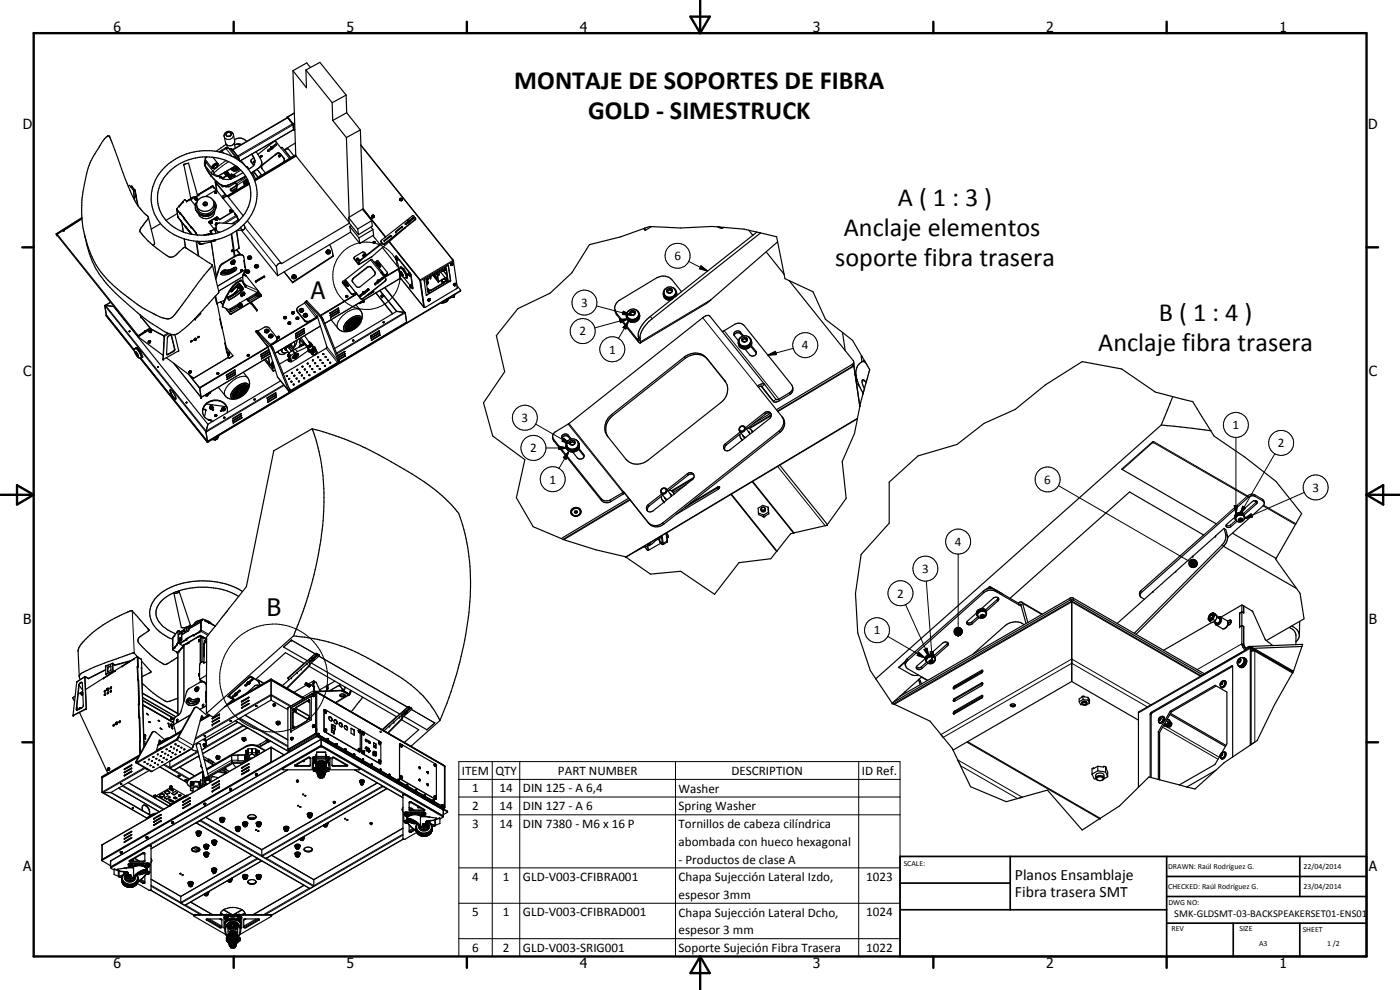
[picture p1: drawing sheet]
<svg xmlns="http://www.w3.org/2000/svg" width="420mm" height="297mm" viewBox="0 0 420 297" stroke-linecap="round" stroke-linejoin="round" font-family="sans-serif">
<defs><g id="words">
<g font-size="7.9">
<text x="154.3" y="26.8">MONTAJE DE SOPORTES DE FIBRA</text>
<text x="176.5" y="35.8">GOLD - SIMESTRUCK</text>
<text x="269.5" y="61.9">A ( 1 : 3 )</text>
<text x="253.2" y="70.9">Anclaje elementos</text>
<text x="250.6" y="79.8">soporte fibra trasera</text>
<text x="347.8" y="96.4">B ( 1 : 4 )</text>
<text x="329.6" y="105.5">Anclaje fibra trasera</text>
</g>
<g font-size="7.2">
<text x="93.3" y="89.7">A</text>
<text x="80" y="184.9">B</text>
</g>
<g font-size="4.7">
<text x="304.6" y="263.9">Planos Ensamblaje</text>
<text x="304.6" y="269.3">Fibra trasera SMT</text>
</g>
<g font-size="4.2">
<text x="34" y="9.6">6</text>
<text x="104" y="9.6">5</text>
<text x="174" y="9.6">4</text>
<text x="244" y="9.6">3</text>
<text x="314" y="9.6">2</text>
<text x="384" y="9.6">1</text>
<text x="6.8" y="38.7">D</text>
<text x="410.6" y="38.7">D</text>
<text x="7" y="112.9">C</text>
<text x="410.8" y="112.9">C</text>
<text x="7" y="187.1">B</text>
<text x="410.8" y="187.1">B</text>
<text x="7" y="261.4">A</text>
<text x="410.8" y="261.4">A</text>
<text x="34" y="290.4">6</text>
<text x="104" y="290.4">5</text>
<text x="174" y="290.4">4</text>
<text x="244" y="290.4">3</text>
<text x="314" y="290.4">2</text>
<text x="384" y="290.4">1</text>
</g>
<g font-size="3.9">
<text x="202.4" y="78">6</text>
<text x="174.4" y="92.1">3</text>
<text x="173.9" y="100.6">2</text>
<text x="182.8" y="106.1">1</text>
<text x="240.7" y="104.8">4</text>
<text x="156.5" y="126.7">3</text>
<text x="369.9" y="128.8">1</text>
<text x="159.1" y="135.7">2</text>
<text x="383.5" y="134.2">2</text>
<text x="164.9" y="145.1">1</text>
<text x="313.4" y="145.2">6</text>
<text x="393.9" y="147.6">3</text>
<text x="286.6" y="163.7">4</text>
<text x="276.7" y="171.9">3</text>
<text x="269.2" y="179.3">2</text>
<text x="262.2" y="190.4">1</text>
<text x="138.6" y="232.5">ITEM</text>
<text x="148.7" y="232.5">QTY</text>
<text x="167.5" y="232.5">PART NUMBER</text>
<text x="219.5" y="232.5">DESCRIPTION</text>
<text x="258.6" y="232.5">ID Ref.</text>
<text x="141.7" y="237.7">1</text>
<text x="149.9" y="237.7">14</text>
<text x="156.9" y="237.7">DIN 125 - A 6,4</text>
<text x="203.7" y="237.8">Washer</text>
<text x="141.7" y="243.1">2</text>
<text x="149.9" y="243.1">14</text>
<text x="156.9" y="243.1">DIN 127 - A 6</text>
<text x="203.7" y="243.2">Spring Washer</text>
<text x="141.7" y="248.4">3</text>
<text x="149.9" y="248.4">14</text>
<text x="156.9" y="248.4">DIN 7380 - M6 x 16 P</text>
<text x="203.7" y="248.5">Tornillos de cabeza cilíndrica</text>
<text x="203.7" y="253.8">abombada con hueco hexagonal</text>
<text x="203.7" y="259.1">- Productos de clase A</text>
<text x="141.7" y="264.3">4</text>
<text x="150.9" y="264.3">1</text>
<text x="156.9" y="264.3">GLD-V003-CFIBRA001</text>
<text x="203.7" y="264.4">Chapa Sujección Lateral Izdo,</text>
<text x="203.7" y="269.7">espesor 3mm</text>
<text x="259.9" y="264.3">1023</text>
<text x="141.7" y="275">5</text>
<text x="150.9" y="275">1</text>
<text x="156.9" y="275">GLD-V003-CFIBRAD001</text>
<text x="203.7" y="275">Chapa Sujección Lateral Dcho,</text>
<text x="259.9" y="275">1024</text>
<text x="203.7" y="280.3">espesor 3 mm</text>
<text x="141.7" y="285.6">6</text>
<text x="150.9" y="285.6">2</text>
<text x="156.9" y="285.6">GLD-V003-SRIG001</text>
<text x="203.7" y="285.7">Soporte Sujeción Fibra Trasera</text>
<text x="259.9" y="285.6">1022</text>
</g>
<text font-size="3.1" x="352.4" y="275.2">SMK-GLDSMT-03-BACKSPEAKERSET01-ENS01</text>
<g font-size="2.4">
<text x="271.2" y="259.7">SCALE:</text>
<text x="350.6" y="260.8">DRAWN: Raúl Rodríguez G.</text>
<text x="391.2" y="260.6">22/04/2014</text>
<text x="350.6" y="266.9">CHECKED: Raúl Rodríguez G.</text>
<text x="391.2" y="266.7">23/04/2014</text>
<text x="350.6" y="271.4">DWG NO:</text>
<text x="351.6" y="279.3">REV</text>
<text x="372" y="279.4">SIZE</text>
<text x="391" y="279.6">SHEET</text>
<text x="377.9" y="283.8">A3</text>
<text x="398.3" y="283.8">1 /2</text>
</g>
</g></defs>
<g fill="none" stroke="#000" stroke-width=".35">
<path d="M67.6 39.9a1.44 1.44 0 0 1 2.5 .5l.3 1.9a1.42 1.42 0 0 1-1.1 1.4 1.42 1.42 0 0 1-1.6-.9l-.4-2zM86.2 35.1l.1 .1M86.2 35.1l.2 .2M86.3 35.2v.1M86.3 35.2h.1M86.3 35.2l1.7 2.2M86.3 35.2l-16.5 9.8 1.6 1.9M86.3 35.3l.6 .8M86.4 35.3h-.1M87 36v.1M87 36.1l.2 .1M87 36.1h-.1"/>
<path d="M87.8 37.1l.3 .4 .1 1.4M87.8 37.1v.1M87.8 37.1l-.6-.9 .6 1M87.8 37.1h.1M87.9 21.2l.9 25.5M87.9 37.5l.2 .6zM88 38.2h.1M88 38.2l.2 .7M88 37.4v.1M88.1 38v.1M88.1 38.1v.1M88.1 38.1l-.1 .1"/>
<path d="M88.1 38.2l.1 .7M88.2 38.9l-16.2 9.4M88.2 38.9l.1 .1M88.3 39h.1M88.3 33.9l-2.1 1.2M88.5 38.9l-.2 .1M91.8 21l.2 5.3-4.1-5.1M91.8 21l4.2-2.3 7.9 9.8M91.8 21l7.9 9.8M93.2 20.2l-1.1-1.3-4.2 2.3M99.7 30.8l.2 5.4M99.9 36.2l4.1 5.1"/>
<path d="M103.9 28.5l.1 5.3M103.9 28.5l-4.2 2.3M104 33.8l4.2 5.2M104 33.8l-4.1 2.4M108.2 39l-4.2 2.3M108.2 39l.8 24M32.7 40.8l-.5 .1a30.8 30.8 0 0 0-6 10.3l-.9 4a33.2 33.2 0 0 0 5.5 27 58.8 58.8 0 0 0 15.5 12l1.6 .8a3.4 3.4 0 0 0 4.8-.9l6.9-9.3 4.1-5.2M32.7 40.8l.3 .3M33 41.1l3.5 9.6a56.9 56.9 0 0 0 5 11.1M38.5 55.9l.4-.3 1.2 1.5M39.1 56l.3-.2 .3 .2M39.7 56l-.4 .1"/>
<path d="M39.7 56l.8 1.1M40.1 57.1h.3l.4 1.7M40.1 57.1l.3 3M40.5 57.1l-.4 .1M40.5 57.1h.1M40.5 57.1l.3 1.7M40.8 58.8l-.1-.1v.2l-.4 .3M40.8 58.8l-.5 .5M40.8 58.8l.7 3M49.1 50.5a17.7 17.7 0 0 1 24.5-.8 12.6 12.6 0 0 1-3 19.8 17.5 17.5 0 0 1-22.1-2.1 12.3 12.3 0 0 1 .6-16.9zM56.5 49l-1.4 .3 2.1 10.1 .5-.1M56.5 49h.1"/>
<path d="M56.6 49l2.7 9.5M57.3 59.7l.1 .2M57.3 59.7v.2M57.7 59.2v.2M57.9 59.2l-.6 .5M58.6 59.5l.1 .5h.4M58.6 59.5l.1 .4M58.7 59.4l-.1 .1M58.8 59.5h.2M58.8 59.5l-.1 .1M58.8 59.5v.1M58.8 59.6h-.1"/>
<path d="M59 59.5l-.2 .1M59 59.5v.2l-.3-.1M59 59.5h.1M59 58.9l-1.8 1M59.1 59.4l.1 .2M59.1 59.4l-.5 .1M59.2 59.6h.1M59.2 59.6l-.2 .3h-.3M59.2 58.8l-1.9 .6M59.3 58.5v.2M59.3 59.6v.2M59.3 59.8l-.2 .1"/>
<path d="M59.3 59.8l-.5 .2M59.3 58.5h.4l-.5 .3M61.4 49.2l.1 .4M61.4 49.2v.2M61.5 49.6l.7 1.5M61.5 49.6v.1M61.5 49.7l2.1 2.5 1.5 .8 .5-.2M61.5 49.7l.7 1.4M61.7 48l-.3 1.2M61.9 47.1l-.3 .4 .1 .5 2.2 2.5M62 48.4a1.03 1.03 0 0 0-.5 1.3M62.2 51.1l1.1 1.6"/>
<path d="M63.3 52.7l1.5 1.6M63.4 56l-4.1 2.5h.3M63.4 56l.3-.2 .6 .6M63.8 55.9h.1M63.8 59.9a2.61 2.61 0 0 0-3.2-.8 2.61 2.61 0 0 0-1.4 3.1 2.72 2.72 0 0 0 3 1.1 2.72 2.72 0 0 0 2-2.5M63.8 59.9l.8 .9 .2 1.5M63.8 55.8h.1M63.8 50.5v.1M63.8 59.9l.4 .9M63.8 55.8l-.4 .2M63.9 47.2l1.5 1.9v.6M63.9 50.5h.3"/>
<path d="M63.9 55.8l.4 .5M64.3 56.3v.1M64.3 56.4l.6 .6M64.3 56.4h.1M64.4 57.7l.3 .2M64.4 57.7l.1 .1M64.5 57.7l.1 .3M64.5 57.7h-.1M64.6 57.9l.1 .1M64.6 54.6l3.5 4.2-3.3-4M64.6 54.6l.4 2.5M64.7 57.6h.1"/>
<path d="M64.7 57.6l-.1 .1M64.7 54.2l-.1 .4M64.7 57.4l.3 .4M64.7 57.4l-.2 .3M64.8 54.3l1.1 .9 1 .5M64.8 57.5l.2 .2-.2 .2M64.8 57.5l-.3 .2M64.8 54.3l-.1 .4M64.8 54.8v.1M64.8 54.9v.3M64.8 57.9l-.2 .1M64.8 55.2l.3 2"/>
<path d="M64.8 55.2h.1M64.8 55.2l.3 .1M64.9 57l.1 .1M64.9 57l-3.3 2M65 54.5l-.3 .2 .1 .5M65 57.1l5 6.3M65 57.8l-.3 .2M65 57.8l-.2 .2M65.3 54.7l1.1 .8M65.4 49.7a.79 .79 0 0 0-1-.3 .79 .79 0 0 0-.5 .8l.3 .3M65.4 49.7l-.3 .5-.9 .3M65.6 52.8l.3 .3"/>
<path d="M65.7 45.6l2.4-1.3 .9 .4 .4-.1 2.3 2.7v.8M65.9 53.1l.7 .1M65.9 53.1a3.5 3.5 0 0 0 3.4 .6M66 53.1h-.1M66.1 53.1h.1M66.2 53.1l-.2 .1M66.2 53.1h.1M66.4 55.5l.5 .2M66.4 55.5l.3 .5M66.5 53.2l-.4 .1M66.8 55.7l-.1 .3M66.8 59.4h.3"/>
<path d="M66.9 59.5h.2M66.9 55.7h.2M67.1 55.7l.2 .1M67.4 51.8l.2 .3v-.2M67.4 55.8l-.7 .2M67.5 51.7v.1M67.5 51.8l1.6 2M67.5 55.8l.3 .2 .3-.1M67.6 51.6l1.6 2.1M67.6 52l.2 .6M67.6 52h.1M67.7 52.2l.1 .4"/>
<path d="M67.8 52.2h-.1M67.8 52.2h.1M67.8 51.6h.4M67.8 51.6l.8 1.2 .2 .3 .2-.2M67.8 51.5v.1M67.9 55.8h.2l-.2 .2zM67.9 43.3l-3.1 2.1M67.9 58.8l-.2 .2M68 58.8l-1 .8M68 55.8l.1 .1M68 51.4l.2 .2M68.1 52.5l-.3 .1"/>
<path d="M68.1 43.4l.1 .9M68.1 52.6l-1.6 .9v-.4M68.1 51.4l1.2 1.5M68.1 51.5v.1M68.1 51.6l.8 1.2M68.1 55.9l.7 .1 1.6-1 .4 .1 .1 .7-1.7 1v.3M68.2 55.6l-.1 .3M68.2 51.6l.7 1.2M68.3 58.9l-.6 .1M68.3 58.9h.1M68.4 58.9l4.6 5.8M68.8 55.4l-1.7 .4"/>
<path d="M68.9 52.8l.1 .1M69 52.9l.5 .7M69 40.8l-.6 .1M69 53.7l-.1 .1M69.2 55.2l-.4 .2M69.3 52.4l.2-.2 .2 .2-.3 .2zM69.3 50.6l.7 .6M69.3 52.9l.1 .2M69.4 53.1l.3 .5M69.4 53.1l.4 .4M69.4 52.8l-.1 .1M69.4 52.8h.1"/>
<path d="M69.5 50.6h.1M69.5 50.6v.1M69.5 50.5v.2M69.5 50.7h.1M69.5 50.7l.5 .5M69.6 50.5v.3M69.6 50.7l-.1 .1M69.8 57.7v.1M69.9 52.7l.1 .2M69.9 52.8l.1 .1M69.9 52.7l.3 .1M69.9 52.5v.2"/>
<path d="M69.9 52.5l-.5 .3M69.9 52.5h.5M69.9 52.7l.1 .1M70 52.8v.1M70 52.8h.3M70 52.9h.3M70 52.9l.1 .1M70.1 50.6l.2-.2-.7 .3M70.1 50.5l-.4 .5M70.1 50.6l-.2 .1M70.1 52.4l-.2 .5 .4 .1M70.2 50.1l.2 1.3"/>
<path d="M70.3 50.6l-.5 .3M70.3 50.5l-.5 .3M70.3 52.4l.1 .1M70.3 52.8v.1M70.3 43l.3 1.4M70.3 41.9a2.72 2.72 0 0 1 3.7 .5M70.4 51.2h-.4M70.4 54.7h.2M70.4 52.5v.1M70.4 52.5l-.2 .3M70.4 52.6l-.1 .4M70.4 52.6l-.1 .2"/>
<path d="M70.4 52.7l-.1 .2M70.4 52.6l.1 .1M70.5 52.7l-.3 .3M70.5 54.6l.6 .8M70.6 54.6l.6 .9M70.6 54.7h-.3M70.8 49.8l-5.2 3M70.8 50.4l.1 .3M70.8 50.4l.1 .1M70.9 50.5l-.1 .3h.2M70.9 50.5l.1 .1M70.9 50.6l.1 .1"/>
<path d="M70.9 50.5v.2M70.9 43.3h1.5M70.9 50.7h.1M70.9 54.4l-2.1 1M70.9 54.4l-1.4 .7M70.9 56.9l-1 .8M70.9 49.9l.2 .7M71 56.5l-1.3 .8-.5-.2M71 50.6h.1M71 55.4l-.1 .3-1.6 .9-.1 .5M71 50l.7 .5M71 50.8h.1"/>
<path d="M71 50.3l.4 .1M71.1 50.6v.2M71.1 50.7l.1 .5M71.1 55.4l-.2 1.7-.9 .5M71.1 55.4l.1 .1M71.2 51.1h.1M71.2 55.5l-.2 1.5M71.3 51.1l-.8 .3-.5-.2M71.4 50.4l.2 .1M71.4 43.2l-1 .3M71.5 50.5l-.4 .2M71.7 50.6l-.2 .4"/>
<path d="M71.8 50.6l-.5 .5M72.2 53.7l.1 .1M72.3 51.1a15.1 15.1 0 0 0-12.3-3.9 17 17 0 0 0-7 2.5 10.9 10.9 0 0 0-3.5 16 14.2 14.2 0 0 0 11.6 4.9M72.3 51.1l-2.2 1.3M72.3 51.1l1.4 1.8M72.3 48.1l1.6 1.9M72.9 51.8l-3.6 1.9M73.1 54.7v.2l.1-.2M73.1 54.7h.1M73.1 53.3h.1M73.2 54.9l.1 .8M73.2 54.6v.1"/>
<path d="M73.2 54.6l-.1 .1M73.3 53.1v.1M73.5 54.1v.1M73.5 54.2l-.3 .4M73.5 54.1l.1 .2M73.5 54.2l.1 .1M73.6 55h.1M73.6 55l.1 .2M73.6 54.8v.2M73.6 54.8l.1 .1M73.7 54.9v.1M73.7 52.9l-1.7 1 1.5-.9"/>
<path d="M73.7 52.9l-2.8 1.5M73.7 54.7h.1M73.7 52.9l1 2.1M73.8 54.9l-.1 .3M73.8 54.9h-.1M73.8 54h.4M73.8 53.9l-.2 .4M73.8 53.9l-.3 .2M73.9 54.5l-.3 .5M73.9 54.5l.3 .1M73.9 54.6v.1M73.9 54.6l-.3 .2"/>
<path d="M73.9 50.1h.4l.4 .6M73.9 54.7h.3M73.9 54.7v.1M73.9 54.8l-.1 .1M74 55.1l-.3 .1M74 54.7l-.2 .2M74.1 54.5l-.2-.1-.3 .2v.4M74.1 54.5l.1 .2M74.1 54.5l-.2 .1M74.2 54.7h.1M74.2 54.7h-.2M74.2 54l-.9 .4 .1 1.2"/>
<path d="M74.2 54.7v.2M74.2 54.9l-.4 .3M74.2 54.8v.1M74.2 54l.2 1M74.3 54v.3zM74.3 54h-.1M74.7 54.9l-6.7 4M74.7 55a11.1 11.1 0 0 1-5.2 12.9 16.7 16.7 0 0 1-7 2.6l-1.4 .1M74.7 55l-6.4 3.9M74.7 55.1l-6.3 3.8M74.8 55.2l-6.4 3.9M75.4 48.6l.7 1"/>
<path d="M75.6 46.3l.5 .9zM75.6 51.8l1.1 1.8M76.1 47.2l.4 1-.5 .4 .1 .2M76.1 47.2a2.05 2.05 0 0 1 0 2.4M76.1 51.5l1.3 1.7M76.1 49.6l-1.6 1.2M76.1 51.5l1.4 1.7M76.1 47.3l-.8 .9 .8 1.4M76.5 48.7l-.4 .1M76.5 48.3l-.4 .5M76.9 45.5l1.5 2.6 .2 .7-.2 .8M77.4 46.3l4.7-3.7 .6-.1 1.6 1.9 .4-.2 2.5 3.2"/>
<path d="M77.9 50.2l-2.6 1.7M77.9 52.9h.1M78.1 50l-2.8 2M78.1 52.8l-.2 .1M78.1 50l-.1 .1M78.3 46.7l.3 .1M78.3 46.7l-.5 .4M78.3 46.8l-.4 .4M78.4 49.6l-.3 .4M78.5 48.4l-.1 1.2M78.6 46.7l-.3 .1M78.6 46.7v.3l-.5 .5"/>
<path d="M81.2 44.5l.1 .2M81.2 44.2l.1 .1M81.2 44.3l.2 .1M81.2 44.3l.3 .4M81.3 44.7h.1M81.3 44.4l-.8 .7-.1 .3M81.4 44.7v.1M81.5 44.7h.1M81.5 44.1l-.1-.1-.2 .3M81.5 44.1l-.1 .2M81.5 44.1l.3 .3M81.6 44.1l-.3 .2"/>
<path d="M81.7 44.2l.3 .2M81.7 44.4h.1M81.8 44.4v.1M82.9 43.3l-1.3 .9M83 43.3h.1M83 43.3v.3l-2.3 1.8-.4-.1 .1-.3 .9-.6M83 43.3l-.2-.1-1.2 .9M83.5 46l-1 .5M83.6 46.9v.1M83.6 46.8v.1M83.6 46.8a.27 .27 0 0 1 .3-.3 .27 .27 0 0 1 .2 .4M83.6 46.7v.1"/>
<path d="M83.6 46.9l.1 .1M83.6 47h.3M83.7 46.9l.1 .1M83.7 46.6l.4 .3M83.8 47h.1M83.8 46.7v.1M83.8 46.7h.1M83.9 46.7v.1M83.9 46.7l-.1 .1M84 46.9l-.3 .1M84 46.9l-.1 .1M84.1 46.1l-.4-.1-.6 .1-4.4 3.5-.2 .4 .1 .6"/>
<path d="M84.1 46.9l-.1 .1M84.1 46.2l1.1 1.3M85.2 47.5l.2 .5-.4 .7M85.2 47.5l-1.3-1.5-.4-.1-.6 .2-4.3 3.6-.2 .5 .2 .4 1.1 1.3M85.4 45.1h.1M85.4 45.1l.7-.4h.4l1.7 2.1M87.8 47l-.1 .1M88.6 42.9l-3.4 2.1M88.7 46.4l-12.4 7.5M88.8 46.7l16 20.1M88.8 46.6l-12.4 7.4M88.8 46.7l-12.4 7.4"/>
<path d="M88.8 46.8l-12.3 7.5M104 41.3l.8 23.9M108.3 43.5l27.7 34.6M108.3 43.6l27.7 34.5M120 59.9l.1 .2M120 59.9l.2 .3M120 59.9l.2 .2M120 59.9v.1M120 59.7l.2 .3 .4 .1M120.2 59.7h.3M120.3 59.6h.1M120.3 59.6l-.1 .1"/>
<path d="M120.4 59.6l.1 .1M120.4 59.6h.1M120.6 59.6l.1 .5h-.6M120.6 59.6l-.4-.1-.2 .4M120.6 59.6l.1 .3M120.7 59.9l-.1 .2M120.7 59.8v.1M17 70.4v.1M17 70.5l24.4 30.4M19.1 69.1v.1M19.1 69.1l.1 .1M19.1 69.2l-2.1 1.3"/>
<path d="M19.2 69.1v.1M19.2 69.2h-.1M24.6 65.4l-7.6 5M24.6 65.3l-7.6 4.8v.3M24.6 65.6l-5.5 3.5M25.3 70.3l.8 3.4a28.1 28.1 0 0 0 10 15.6l5.3 4.6a55.2 55.2 0 0 0 9.3 6.2 3.1 3.1 0 0 0 3.9-1l3.9-3.5M41.5 61.8l3 3.4M44.5 65.2l-.2 .6-2.1 2.9a1.12 1.12 0 0 0 .5 1.7l3.1 3.1 4.7 3.5a2.27 2.27 0 0 0 3-1.1l.7-.8a1.31 1.31 0 0 1 1.6-.8l7.8 5.1M44.5 65.2l1.9 7.7-.4 .8M48.2 67.1l-2.8 1.6M53 62.7l.1 .2M53 62.7v.1"/>
<path d="M53 62.8l.4 2.3M53.1 62.8l.8 1.1M53.2 64.1l-3.4 2M53.4 65.1v.1M53.4 65.1h.1M53.4 65.2l.9 1.1M53.8 61.8l-.8 .9M53.9 63.9l1.4 1.7M54.3 66.3l1.4 1.6M54.3 66.2v.1M54.9 60.5l-1.1 1.3M54.9 60.5l.6-.6 .6 .6"/>
<path d="M55.3 71.7l.4 2.6M55.3 65.6l2.1 2.5M55.7 68l1.7 2.3-2.8-3.7 .4 3M55.7 67.9l1.9 2.4zM55.7 68v.1M55.7 68h.1M56 60.4l1.1-.7 1.5 2M56 60.4l.1 .1M56 60.4v.1M56 60.5h.1M57.4 68.1l1.3 1.7M58.6 61.6l.2 1.5 1.1 1.1"/>
<path d="M58.6 62.4l.4 1 .8 .8M58.7 61.3v.1M58.7 69.8l.5 .7M58.7 69.8l.6 .7M58.7 61l-.1 .4M58.9 61l-.3 .6M58.9 60.9l-.2 .4M59.1 60.6l-.2 .4M59.2 72.4l.7 .9M59.3 72.4l.8 .9M59.7 64.1l1.3 .7M59.8 64.2l.4 .1"/>
<path d="M60.2 64.4l1.3 .2h.8M60.2 64.3l1.3 .3 .8-.1M60.4 64.6l.6 .3M61 64.8l1.1 .1M61.3 73.1l-1.2 .2M61.4 64.9h.7M61.5 61.3h.3l-.3 .2zM62.7 66.7l1.6 2M62.7 64.4l-.4 .1M62.8 66.5v.1M62.8 66.5l-.1 .2M63 66.8l.5 .2"/>
<path d="M63 66.8v.1M63.1 72.6h.1M63.1 72.6l-1.8 .5M63.1 69.3l.4 .7M63.1 66.5l-.1 .3M63.1 69.3l.1 .1M63.1 69.3v.1M63.1 69.3l.2 .3M63.1 69.3h.1M63.2 66.6h.3M63.2 66.6h.1M63.3 66.5l.1 .1"/>
<path d="M63.3 69.5l.1 .2M63.3 66.5v.2l.2-.1M63.4 66.5l.1 .1M63.5 64.1l-.8 .3M63.5 70l-2.4 .6M63.5 70.1l.1 .2M63.5 70l-2 .5M63.5 70l.1 .2M63.5 66.4l.1 .1M63.6 67h-.2M63.6 66.8l-.2 .2M63.6 66.5h.1"/>
<path d="M63.6 79.4l.1 .2M63.6 79.4l.1 .1M63.7 66.5v.1M63.7 66.8l-.1 .2M63.7 66.6v.2M63.7 66.6l-.3-.3-.3 .2v.3l.3 .2M63.7 66.8h.1M63.7 66.8l-.2 .2M63.7 72.4l-.6 .2M63.7 66.6l-.1 .2M63.7 79.5v.1M63.7 79.5l2 8.1-1.1 1.3"/>
<path d="M63.8 72.4l-.1 .1M63.8 72.1v.2M63.8 72.2l.2 .2M63.8 72.4h.1M63.9 72.3l.1 .1M63.9 72.3l-.1 .1M63.9 72.1l.1 .3zM64 72.4h.1M64 72.1h.1M64.1 63.5l-.6 .6M64.1 63.6l-.6 .5M64.2 60.8a2.65 2.65 0 0 1-2.2 3.4 2.65 2.65 0 0 1-3-2.6"/>
<path d="M64.3 63.4l-1 1.1-1.2 .4M64.3 68.7l.5 1.3M64.4 72.1h-.4M64.4 63.2l-.3 .3M64.4 63.2a2.55 2.55 0 0 1-2.2 2.4 2.55 2.55 0 0 1-2.7-1.7M64.4 68.6l.2 .2M64.5 65.8l.1 .2M64.5 72.1l-.5 .3M64.6 65.7v.2M64.6 65.6l.4-.2 .3 .3M64.6 66l.4 .1M64.6 65.6v.4"/>
<path d="M64.6 68.8l.1 .9M64.6 65.9l.1 .1M64.7 67.2l.1 .4M64.7 67.5l.2 .2M64.7 67.2l.3 .3M64.7 65.5l-.1 .2M64.7 62.5l-.6 1.1M64.8 68.3l.3 1 .8 .4M64.8 65.5v.3l.3-.1M64.8 65.5h.2M64.8 65.5v.1M64.8 68.4l-.5 .3"/>
<path d="M64.8 68.2l-.6 .4M64.8 65.6v.1M64.8 65.6h.2M64.8 68.7l-.2 .1M64.8 61.8l-.3 1.1M64.8 71.9l-.3 .2M64.9 67v.2l.2-.1M64.9 67h.2M64.9 67v.1M64.9 67.1h.2M64.9 65.2l.5 .1M64.9 65.2l-2.1 1.3"/>
<path d="M64.9 65.2l-2.1 1.2-.1 .3M64.9 67.1h-.1M65 67.6h-.2M65 65.5l.1 .2M65 65.6v.1M65 65.5v.1M65 67.5l-.2 .8M65.1 67.1h.1M65.1 65.4l.1 .2M65.1 67v.1M65.1 65.2l-2.4 1.4M65.2 65.2l-.2 .1"/>
<path d="M65.2 66l-.2 .1M65.2 65.9l-.6 .1M65.2 65.6v.3M65.3 65.7l-.1 .3M65.3 65.7l-.3 .4M65.3 67.1l-.2-.2-.4 .1 .1 .6M65.3 67.1l-.3 .4M65.3 67.1l.6-.2 4.7 .3M65.4 65.3l.4 .5M65.8 69.7l-.2 .1M65.8 65.8l.1 .1M65.9 65.9h.1"/>
<path d="M68.9 63.3v.1M68.9 63.3l.2 .2M68.9 63.4l.3 .1M69 63.1l-.1 .3M69.1 63l-.2 .1M69.1 63.5h.1M69.1 63.1v.1M69.1 63.1h.1M69.1 63.2h.1M69.2 63.1v.1M69.2 63.2h.1M69.2 63l.2 .1"/>
<path d="M69.2 63.2h-.1M69.4 63.4l-.2 .1M69.4 63.3v.1M69.4 63.3l-.3 .2M69.4 70.2l.9 6.7M69.4 63.1v.1M69.4 63.1v.2M69.4 63.1l-.4-.1-.1 .3M69.4 63.4h.1M69.5 75.3v.1M69.5 75.4h.2M69.5 70.1l1 6.7"/>
<path d="M69.6 79l.1 .1M69.6 75.1l-.1 .2M69.7 75.1l.1 .2M69.7 75.3v.1M69.7 79.1h.1M69.7 75.1l.1 .1M69.7 75.1l-.2 .2M69.7 75.2v.1M69.7 75.2v.2M69.8 79v.1M69.8 78.9v.1M69.8 75.3h.1"/>
<path d="M69.8 75.3l-.1 .1M69.8 79l.1 .1M69.9 79h-.1M69.9 78.7l-.2 .4M69.9 78.6l-.1 .3M69.9 63.5l-4 2.4M69.9 63.5l-4.1 2.3M70 63.4h.1M70 63.4l.6 .7M70 63.4l-.1 .1M70.1 78.6l-.2 .1M70.1 79.1l-.6 .1"/>
<path d="M70.3 79l-.5 .1M70.3 78.6l-.3 .1M70.3 78.5v.1M70.3 78.5l-.5 .4M70.3 78.7l.1 .1M70.3 78.7l-.4 .3M70.3 78.9v.1M70.3 78.2a.69 .69 0 0 0-.7 .2 .69 .69 0 0 0-.1 .8M70.3 78.2h.1M70.3 78.5h.1M70.4 78.5l-.1 .4M70.4 78.2l.1 .2"/>
<path d="M70.4 78.8l-.1 .2M70.4 78.5l-.5 .1M70.4 78.3v-.2a.83 .83 0 0 0-1 1h.1M70.5 78.4l-.1 .4M70.5 78.4l-.1-.1a.86 .86 0 0 0-.9 .9M70.6 64.1l.9 2.2M70.6 64.1l.6 .8 .5 1.4M70.9 75l1.1 1.3M71 69.2l.8 5.3-1.5 .9M71.1 74.9l1.1 1.4M72.2 76.3l-1.6 .5-4 2.3-.7 .8-1.2 3.7M72.2 76.3l.9 .5"/>
<path d="M72.2 68.2l.3 .6 .4 .2M72.4 69l10.9 13.7M72.9 69l-1.9 .2M73.1 76.8a2.24 2.24 0 0 0-2.8 .3l-4 2.5-1.5 4.2M73.1 76.8l.4 3.4 .1-.1M73.1 67.4a.9 .9 0 0 1-.2 1.6M73.3 78.1l.3 2M74.2 66.2l10.2 12.8M74.8 77.2v.1M74.8 77.2l-.1 .1M74.8 77.3l-.1 .1M75 77.1v.4l-.3-.2"/>
<path d="M75 77.3h.1M75 77.1v.2M75 77.3h-.2M75 77.1l-.2 .1M76.7 79.7h.5v.4h-.4zM76.9 79.9h.2M76.9 79.8v.1M76.9 79.9l-.1 .1M77.1 79.7v.4l-.3-.2 .1-.1M77.1 79.7v.2M77.1 79.7l-.2 .1M77.1 79.9h.1"/>
<path d="M84.4 79a1.31 1.31 0 0 0-1.4 1.1l.3 2.6M97.9 75.7l.1 .3M97.9 75.9l.2 .1M97.9 75.4l.1 .3M97.9 75.6l.1 .3M98 75.7v.1M98 75.7l.1 .2M98 76l.4 .1M98.1 75.9h.1M98.3 75.2v.2M98.3 75.4h.1M98.4 75.3l-.1 .1"/>
<path d="M98.5 75.2h.2l-.2 .3-.2-.3M98.5 75.2v.1M98.5 75.2h-.2M98.5 75.3l.2 .1M98.5 75.3h-.1M98.9 75.9h-.7M98.9 73.4l.8 2 .3 1.4-12.2 7.9M99 75.2l.1 .3M99 75.3l-.1 .6M99 75.3a.6 .6 0 0 0-.7-.3 .6 .6 0 0 0-.4 .7M99 75.3l.1 .1M99.1 75.4v.3"/>
<path d="M99.1 75.6l-.5 .5h-.3l-.4-.4M99.1 75.4l-.2 .5M99.1 75.7l-.4 .5-.6-.2M99.1 75.7l-.5 .4M99.9 76.5l.1 .4-12.2 7.9M104.6 65.3l.2 1.7M104.6 65.3l4.2-2.5 2.7 3.4M104.6 65.3l2.7 3.4M104.8 67l-20.4 12M104.8 67l2.8 3.4M105 67.9l.2 1.7M105 67.9l2.7 3.5"/>
<path d="M105.2 69.6l-21.9 13.1M105.2 69.6l2.8 3.5M105.4 67.7l-.4 .2M106.9 77.9l.1 .2M106.9 77.9l.3 .3 .4-.2M106.9 77.9h.1M107 77.9v.1M107 78h.6l-.1 .1M107 77.6v.3M107 77.6l.5-.1 .1 .5M107 78.1h.4M107 77.6v.4"/>
<path d="M107.1 78.1h.1M107.3 77.6h.1M107.3 77.6v.1M107.3 77.6l-.2 .2M107.3 77.6l-.2 .1M107.3 68.7l.3 1.7M107.3 77.7h.1M107.4 77.6l-.3 .2M107.5 78.1h-.2M107.6 77.6l-.1 .4h-.5M107.6 77.8l-.2 .3M107.7 71.4l.3 1.7"/>
<path d="M109 62.7l6.7 8.4M109 76.7v.1M109 76.7l.2 .1M109 76.5v.3M109 76.8l.4 .2M109 76.8l.2 .1M109 76.5h.1M109 76.7l.3 .1M109.2 76.8l.2 .1M109.2 76.4h.2M109.3 76.9h.1M109.3 76.3v.3l-.1-.2"/>
<path d="M109.3 76.3l-.1 .1M109.3 76.3l.2 .2M109.5 76.8l-.1 .1M109.5 76.8h-.2M109.5 76.3l.2 .3-.2 .2M109.5 76.3l.3 .3M109.5 76.9h-.1M109.5 76.3l-.5 .2M109.6 76.7l-.1 .1M109.8 76.6l-.2 .2M109.8 76.6v.1M110 76.5l-.5-.7-.6-.2-2.6 1.6 .1 .6 1.3 1.6"/>
<path d="M111.3 68.2l.6 .7M111.5 64.9h.1M111.5 66.2l.2 1.7-4.1 2.5M111.5 66.2l-4.2 2.5M111.6 64.9l.2 .2M111.6 65.1v-.2l.4 .3M111.7 64.6v.6M111.7 64.6h.5M111.7 64.6l-.1 .3M111.7 65.2l.1 .1M111.8 64.6v.2l.2-.1M111.8 64.6v.1"/>
<path d="M111.8 64.7h.2M111.9 70.7l2.1 2.6M111.9 65.2l-.1 .1M111.9 68.9l.2 1.6-4.1 2.6M111.9 68.9l-4.2 2.5M112 64.6v.2M112 64.6v.1M112 64.6h-.2M112 72.8l.1 .1M112 72.7l.2 .2M112 65.1l.1 .1M112 72.7v.1"/>
<path d="M112 72.7l.4-.2 .1 .3M112.1 65.1h.1M112.1 65.1l-.3 .1M112.1 72.9h.1M112.1 65.2l-.2 .1M112.2 72.9h.1M112.2 64.6l.1 .4M112.2 72.6l.1 .1M112.2 64.6l-.1 .5M112.2 65l-.1 .1M112.3 65l-.2 .1M112.3 65l-.3 .2"/>
<path d="M112.3 64.9h.1M112.3 64.9v.1M112.3 78.7h.1M112.3 78.7l.8-.4 .5 .1 2.6 3.3-.1 .6-.9 .4M112.4 72.9h-.1M112.5 72.5h-.4l-.1 .3M112.5 72.6h.1M112.5 72.8l-.2 .1M112.5 72.8h-.1M112.6 72.6l-.1 .2M113 79l.2-.2 .2 .2M113.2 79.4l.4 .3 .3-.2"/>
<path d="M113.2 79.5l.3 .2 .3-.1M113.2 79.5h.1M113.2 79.4l.1 .1M113.2 79.4l.2 .1M113.3 79.4h-.1M113.3 79.1l-.1 .4M113.3 79.5l.3 .1M113.3 79.1l-.1 .2M113.4 79.2h.3M113.4 79l-.1 .1M113.5 79.6h.1M113.5 79l-.5-.2 .2 .4"/>
<path d="M113.5 79l.4 .1M113.5 79h-.1M113.6 79.1l-.2 .1M113.6 79.1l.1 .1M113.6 79.1v.1M113.6 79.1h.1M113.6 79.8l.4 .3 .2-.1M113.6 79.2h.1M113.8 79.5l-.1 .1M113.9 79.1v.4M113.9 79.1v.3M113.9 79.4l-.1 .1"/>
<path d="M113.9 79.4l-.3 .2M113.9 79.5l.3 .5M113.9 79.3v.2M113.9 79.4v.1M114.6 72.9l-6.5 5.2-.5 .6v.5l-1.3-1.6M114.7 73l-6.3 5a1.17 1.17 0 0 0-.7 1.4M114.8 74.3l4.9 6.1M115.3 72.2v.1M115.3 72.2l.1 .1M116.8 72.5l9.3 11.6M117.3 70.7l.1 .1M117.3 70.7l-2 1.5 .1 .1"/>
<path d="M117.3 70.7l-2 1.5M117.4 70.8l-2 1.5M118.7 69.5l.1 .1M118.7 69.5l2-1.6 .1 .2-2 1.5M118.8 77.3v.4M118.8 76.9l4.4 5.4 .6 4.2M118.8 76.9h.1M118.8 77.3h.1M118.8 76.9l.1 .4M118.9 77.7h-.1M118.9 77.7l-.2-.1 .2 .3M118.9 77.2l.2 .2"/>
<path d="M118.9 77.3l.3 .3M118.9 77.2l-.1 .1M118.9 76.8h.1M118.9 76.8l-.1 .1M118.9 76.8l4.4 5.4 .5 4.3M118.9 77.2l.4 .7M118.9 77.1l.3 .2v.6M118.9 77.1l.2 .1M118.9 77.2h.1M118.9 77.3l.2 .3M118.9 77.9l.3 1.9M118.9 77.1v.1"/>
<path d="M119.1 77.6l.1 .3M119.2 77.6v.3M119.2 77.9h.1M119.2 77.4l.1 .1M119.2 77.9h-.3M119.2 77.5h.1M119.3 77.8l-.1 .1M119.3 77.5l-.1 .4M119.3 77.5v.1M120.1 60.1h.5M120.3 60.1h.3M120.6 60.1h.1"/>
<path d="M120.7 68h.1M121.7 68.2l-10.2 8.9-3.8 2.3M121.7 67.2v.1M122.4 66.5l.1 .3M122.4 66.3l.3 .4M122.5 66.1v.3l.3-.2M122.5 66.4l-.9 .8M122.5 66.1l.2 .1M122.5 66.1h.2M122.5 66.1l-.1 .2M122.5 66.5l-.8 .7M122.5 66.8h.1"/>
<path d="M122.5 66.7v.1M122.6 66.6l.1 .1M122.7 66.2l-.2 .1M122.7 66.2h.1M122.7 66.1l.3 .3M122.7 66.1l.1 .1M122.9 66.2l.2 .1M122.9 66.3l.1 .1M122.9 66.4h.1M123.1 66.3h.1M123.1 66.3v.1M124.2 65.3l-1.4 1"/>
<path d="M124.2 65.3h.1M124.2 65.3v.3l-2.2 1.7-.4-.1M124.2 65.3l-.2-.1-1.2 1M124.7 65.8l-.5-1-.4-.1-9.3 7.4-.1 .5M124.7 65.8l-9.5 7.4h-.4l-.4-.6M124.7 65.4h.1M124.7 65.8l-9.4 7.5h-.3l-.6-.7M124.7 65.4v.4M134.5 79.6l.7 4.6M135.2 79.5l.3 .1M135.3 79.5l.1 .1M135.3 79.5h.1"/>
<path d="M135.4 79.6h.1M135.4 79.2l-.1 .3M135.5 79.2l-.1 .3M135.5 79.1l-.1 .1M135.5 79.1h.2M135.5 79.2l-.2 .3M135.6 79.1h.1M135.7 79.1v.1M135.7 79.1l.2 .1M135.7 79.1l-.2 .1M135.7 79.5h.1M135.8 79.4l-.1 .1"/>
<path d="M135.8 79.4v.1M135.8 79.5l-.3 .1M135.9 79h-.1a.42 .42 0 0 0-.4 .1 .42 .42 0 0 0-.1 .5M135.9 79l-.4 .1M135.9 79l.1 .2M135.9 79.1l-.2 .1M135.9 79.1l-.4 .1M135.9 79.1l.1 .1M135.9 78.1h.1M136 79.2l-.3 .3M136 78.1h.1M136 78.1l1.2 8.4-9.5 5.7h-.4"/>
<path d="M136 78.1v.1M193.2 68.6l-7 2.5-9.3 2.3-5.3 8.5-6.5 6.1-9.7 4.6-6.4 8.1 2.5 10.8-6.4 9.4 2.8 9.9 9.6 7.1-2.5 11.5 5 8.6 8.4 3.6M193.2 68.6l.4 .5M193.5 68.5l-.3 .1M193.5 68.5l.1 .6M195.5 68l8.8 .4 9.3-.5 1.9 .2M195.5 68l-.5-.1-1.5 .6M195.5 68l-1.9 1.1M215.5 68.1h.3M215.5 68.1l.7 .3M215.7 68.1l.4 .2M215.8 68.1l1.2 .1"/>
<path d="M216.1 68.3h.8M217 68.2h.2M217.2 68.2l6.1 .5 1.4 .4M217.2 68.2l-1 .2M224.7 69.1l1.3 1.5M224.7 69.1l2.4 .5M227.1 69.6l-32 25.4a8.3 8.3 0 0 0-3.6 5.8l.2 1.2-.5-.3-6.2-7.7a2.62 2.62 0 0 1 1-4l11.1-6.6a3.6 3.6 0 0 1 4.6 .6l2.8 3.5M227.1 69.6l1.1 .3M228.2 69.9l4.9 1.1 .3 1.6M228.2 69.9l-32.5 25.7a8.2 8.2 0 0 0-3.6 5.9l.1 1.4M229.9 75.6l5.4 6.7M233.4 72.6l1.9 9.7"/>
<path d="M233.4 72.6l-20.7 18-20.5 12.3M31.5 91.7l.4 3.1M31.5 91.7l2.6 .2M31.5 91.7h.1M31.9 94.8l8.4 10.6M31.9 94.7l8.4 10.5M31.9 94.5l8.4 10.6M33.2 90.7l-1.7 1M34.1 91.9l28.3 35.4M34.2 91.9l-.1 .1M34.2 91.9h-.1M35.7 94h.2l-.1 .1"/>
<path d="M38.8 99.3l.2 .2h-.2zM38.9 99.3l.1 .1M42.1 94.5l.2 .5M42.1 94.5l.2 .6M42.3 95l2.9 3.6M42.3 95.1l2.9 3.6M43.3 99.4l.2 .2zM43.3 99.4l.1 .2-1.8 1.2M43.4 99.4h-.1M43.4 99.5l-1.9 1.3M44.8 99.5l.1 .2M44.9 99.6v.1"/>
<path d="M44.9 99.7h.3M44.9 99.5v.1M44.9 99.7h.1M45 99.2h.2M45 99.3l-.1 .2M45.1 98.6l-3.5 2.2M45.2 99.1l-.4 .5M45.2 99.1l-.4 .4M45.2 99.1h.2M45.2 99.2l-.2 .1M45.2 99.2h.1M45.2 98.7l-3.6 2.3"/>
<path d="M45.2 99.5l.2 .1M45.2 99.5v.2M45.2 99.5l.1 .2M45.2 98.7l3.9 2.1M45.2 98.6v.1M45.3 99l-.5 .2v.4M45.3 99v.1M45.3 99.1l.1 .5M45.3 99.1l.1 .1h-.3M45.3 99.7h-.1M45.3 99.5l.1 .1M45.4 99.2v.1"/>
<path d="M45.4 99.3h.1M45.4 99.6l-.1 .1M58.5 95.6l.1 .2M58.5 95.5l.1 .3M60.1 93.8l.1 .3-1.6 1.7M64.6 88.9l.5 2.2h.1M64.6 88.9l-6.1 6.7M64.7 88.8l.5 2.3M65.2 91.1l.9 4.6M66.1 95.7l.6 2.6M66.2 90.6l.6 .8M66.2 90.6l.7 .8"/>
<path d="M66.3 82.3h.1M66.7 98.3l.9 4.6M66.8 81.8v.2M67.3 90.1l-2.1 .9M68.3 89.1h.1M68.5 81.8l-1.7 .1M68.9 81.7l-.4 .1M69.1 81.3l.1 .1M69.1 81.4h.1M69.4 87.5h.1M69.4 81.5l-.9 .3M69.4 81.5l-.5 .2"/>
<path d="M69.4 81.6a3.6 3.6 0 0 1-2.6 .4M70.3 80.8a5.2 5.2 0 0 1-3.5 1M70.4 80.7v.4l-1 .5M70.4 80.7l-.2 .1a5.5 5.5 0 0 1-3.2 .8l-.2 .2M70.4 80.7l-1 .8M70.8 80.3l.1 .1M70.8 80.3l-.2-.1-2.2 .8a1.67 1.67 0 0 0-2.2 1.2 3.8 3.8 0 0 0 4.1-.8l.6-.5v-.6M70.8 80.3l-.6 .2a4.8 4.8 0 0 1-3 .7l-.5 .3-.4 .8M70.8 80.3h.1M70.9 85.9h.1M71 85.9l-1.7 1.5M71.1 85.6l-1.8 1.7 .1 .2"/>
<path d="M71.1 86.1l-1.7 1.4M71.1 86.1l.3 .4M71.2 84.7l-.5 .3M71.5 91.4l.1 .6M71.5 91.6l.3 .4M71.6 91.7l.4 .2M71.6 91.9l.2 .1M71.7 85.2l.3 .1 .3 .4M71.7 85.2l-.6 .5v.4M71.7 85.3l-.7 .6M71.7 91.1l-.2 .6 .3 .2M71.7 91.1l-3 1.8-1.9-.8"/>
<path d="M71.7 85.2v.1M71.8 91h.5l.2 .2M71.8 92h.4M71.8 91l-.1 .1M71.8 86.5h.1M71.8 92.1l-2.6 1.4v-.5l2.2-1.3 .1 .1-2.5 1.6M71.9 91.4h.1M71.9 91.2l.1 .1M72 91.3l-.1 .1M72.1 91.1l.2 .2-.3 .2-.1-.3M72.1 91.1l-.2 .1M72.1 91.1l.1 .1"/>
<path d="M72.2 91.2v.2M72.2 91.2l-.2 .1M72.2 81.2h.1M72.3 81.1l-.1 .1M72.3 91.9h-.5M72.3 86.1l.1 .3M72.3 85.8l.4 .3v.4l-.5 .5 .2 .3 .5-.6-.1-.4M72.3 85.8h-.5a5.3 5.3 0 0 1-3.4 3.3M72.3 81v.1M72.3 85.7l.1 .1M72.4 86.1l-.4-.1-.2 .5M72.4 81v.2"/>
<path d="M72.4 86.4l-.3 .2-.3-.1M72.4 86.4l-.2 .1M72.4 81.2h-.1M72.4 81l.1 .1M72.5 81.1l-.1 .1M72.5 91.9l-.3 .2M72.5 87.9l.7-.3 .2 .3a.73 .73 0 0 0-1 .9 .47 .47 0 0 1-.2-.5 .47 .47 0 0 1 .3-.4zM72.5 91.2l.2 .3M72.5 88.6l.3 .1M72.5 91.2l.1 .1M72.5 88.6l.1 .1M72.6 91.3v.5"/>
<path d="M72.6 84.2l1 1.9 .2-.5-.8-1M72.6 84.2a7.5 7.5 0 0 0-4.6 4.9l-1.2 3M72.6 91.3v.1M72.6 91.8l-.4 .2M72.6 80.9l-.3 .2M72.6 80.9l.1 .1M72.6 80.9h.1M72.6 84.3l-.1-.2a6.7 6.7 0 0 0-4.2 4.1l-.5 .7a5.8 5.8 0 0 0-1 3.2M72.6 91.6l-.3 .3zM72.7 88.6v.1M72.7 88.4l-.2 .2M72.7 81l-.3 .2"/>
<path d="M72.7 80.9v.1M72.7 86.6l-.4 .4M72.7 91.5v.2a.67 .67 0 0 1-1.1 .3M72.7 91.5v.1M72.7 88.5v.1M72.7 81l-.5 .2M72.7 86.2l.2 .6a10.1 10.1 0 0 1-4.3 3.1l-.4-.5 .1-.3M72.7 88.7h.3M72.7 88.4v.3M72.7 88.3v.2M72.8 88.6v.1M72.8 88.3l-.1 .1"/>
<path d="M73 84.5l-.2 .2M73 84.5l.1 .7M73 88.1l-.3 .3M73 82.5l-.2 .6 .2 1.4M73 82.5h-.1M73.1 82.4l.8 .3 3.5 4.4v.5M73.1 88.1h.2M73.1 88.1l-.1 .1M73.1 88.2l-.4 .1M73.1 85.1l.5 .8M73.1 82.2l.1 .1M73.2 82.3v.1"/>
<path d="M73.2 88.1h.1M73.2 88.1l.1 .2M73.2 88.1h.2M73.2 82l.4 .5M73.2 88.1h-.2M73.3 88.3h-.3l-.2 .3M73.3 88.3h.1M73.3 88.3l-.3 .4M73.3 88.1h.1M73.4 87.9a.66 .66 0 0 0-.7 .2 .66 .66 0 0 0-.2 .7l.5-.1M73.4 87.9l-.2 .6M73.4 88.1h.1"/>
<path d="M73.4 88.2v.1M73.4 88l-.1 .2M73.4 88.2l-.1 .1M73.4 88.1h-.1M73.4 87.8v.1M73.4 81.5l-.6 1.1 .2-.1M73.4 81.5l-.4 1M73.4 88.1l-.1 .1M73.6 85.9l-.1 .1M73.6 80.1l.1 .8-.3 .6M73.6 85.9h.2M73.6 82.5h.1"/>
<path d="M73.6 82.5v.1M73.6 82.5l.1 .2M74 81.4l.3-.2a.3 .3 0 0 1 .3 .4 .3 .3 0 0 1-.3 .2 .3 .3 0 0 1-.3-.3zM74.2 81.4v.1M74.2 81.4v.3l.3-.3M74.2 81.5v.1M74.4 81.3l.1 .2M74.4 81.3l-.2 .2M74.4 81.3l-.2 .1M75.3 90.9l.2-.1 1.7 2.2-.2 .1zM76.7 84.4h.1M76.7 88.1h.1"/>
<path d="M76.7 88.1l-4.9 2.9M76.8 88.6l-2.4 1.5M76.8 99.4h.1M76.8 88.6v-.1l-2.3 1.3-.1 .4 .5 .1 2.3-1.4M76.8 88.4l.3 .4h.5M76.8 88.6l.6 .4 .6-.4M76.8 99.4v.2l3.4 4.2M76.8 88.3l.1 .1M76.9 88.2l-.1 .5M76.9 88.1l.2 .7M76.9 99.4l4.6 5.1 5.1 12.8M76.9 88.8l.8 .1"/>
<path d="M77 87.9l-.1 .2M77.1 99.2h.1M77.1 88.7l.2 .1M77.1 99.2l-.3 .2M77.2 99.2l4.1 4.3 .6 1 5.1 12.6M77.2 88v.1M77.2 88v.3l.3-.2M77.2 88.1v.1M77.2 87.8h-.1M77.3 87.8l.7 .3M77.3 87.8l-.6 .3M77.3 99.4l2.3-1.3 1.1 .2 2.2 2.8 .2 .5-.3 .8-1.7 1"/>
<path d="M77.4 87.6l.2-.1 .7 .9v.4l-8.8 5.3h-.4l-1.3-1.6M77.4 87.6l-.2 .2M77.5 88v.1M77.5 88.1v.1M77.5 88h-.3M77.5 88.1h-.3M77.8 88l.1 .2M77.9 88.1v.1M77.9 88.6l-.2 .3M77.9 88.4l-.3 .3-.5 .1M77.9 88.2l-.3 .6M78 88.1v.5"/>
<path d="M78 88.5l-.1 .1M78.4 88.5v.4l-9 5.4-.4-.2-1.3-1.6M79.4 83l-2.6 1.6-.1-.2M79.4 83l-.1-.2-2.6 1.6M79.4 99.4h.1M79.4 99.4l.2 .3M79.6 99.7h.8M79.6 99.7l.4 .1M80 99.1v.2M80 99.3l-.1 .1M80.2 99.1v.2M80.2 99.3v.1"/>
<path d="M80.2 99.1v.3l-.4-.1 .2-.2M80.2 99.3h-.2M80.2 99.1h-.2M80.6 99.5l-.2 .2M80.6 99.5l-.3 .2M80.7 99.2a.63 .63 0 0 0-.7-.4 .63 .63 0 0 0-.6 .6M80.7 99.2l-.1 .3M85.2 95.2v.3l.4 .1M85.2 95.5l.2 .1M85.2 81.6l2.6 3.2M85.3 81.6l2.5 3.1M85.3 95l-.1 .2"/>
<path d="M85.4 95.6h.2M85.5 95.2v.2l.2-.1M85.5 95.2h.1M85.5 95h.3M85.5 95.2l-.1 .1M85.5 95l-.3 .2M85.6 95h.2M85.6 95.2l.1 .1M85.6 95.2h.1M85.8 95l.1 .2M85.8 95.5l-.4 .1M85.9 95.2v.1"/>
<path d="M85.9 95.4l-.1 .1M85.9 95.2h.1M85.9 95.3l-.3 .3M85.9 95.2l-.1 .3M86.6 96.6l-.1 .4 .4 .2M86.6 97.2h.5M86.6 96.6l-.1 .3M86.6 96.6h.5M86.8 96.9l-.1 .1M86.8 96.8v.1M86.8 96.8v.2l.2-.1M86.8 96.8l.2 .1"/>
<path d="M86.8 96.9h.1M86.9 96.9h.1M87.1 96.6v.6M87.1 96.6l.1 .4-.2 .2M87.6 93.6l.1 .5h.5M87.6 83.1l.3 .5h.5M87.6 93.6l.4-.1 .3 .3M87.6 83.1l.5 .5M87.7 82.9l-.1 .2M87.7 83.1v.2zM87.7 82.9v.2M87.7 82.8l-.1 .2"/>
<path d="M87.7 83.2l.3 .2M87.7 83.2l.1 .1M87.7 82.8v.1M87.8 84.7v.1M87.9 93.7v.2h.2M87.9 93.7h.1M87.9 93.7v.1M87.9 93.8h.1M87.9 93.5l-.2 .1M87.9 93.8l-.1 .1M88 83.4h.3M88 93.8l.1 .1"/>
<path d="M88 93.7l.1 .2M88 82.7l.2-.1 .2 .3h-.4zM88 93.7v.1M88 83.5l.2 .1M88.2 82.7l-.2 .1M88.2 82.7l.2 .1M88.2 82.6v.1M88.3 94l-.2 .1M88.3 93.8l-.1 .3M88.3 93.8v.1M88.5 83.5l.3-.4-.2 .5h-.5M88.5 83.5l-.3 .1"/>
<path d="M88.7 82.7a.54 .54 0 0 0-.6-.3 .54 .54 0 0 0-.4 .4M88.7 82.7v.5M88.7 82.8l.1 .4M88.7 82.7l.1 .3M88.7 83.2l-.8 .2M88.8 83.3l-.3 .2M88.8 83.1l-.1 .1M88.9 95.5l.5 .3M88.9 95.4v.1M89.1 95.2l.5 .1M89.1 95.2l-.2 .3M89.1 95.2l-.2 .1"/>
<path d="M89.1 93l.2 .6 2.2 2.8 .6 .2h.8M89.2 95.4h.2M89.2 95.4v.2l.2-.2M89.2 95.5h.2M89.2 95.4v.1M89.2 99.8v.1M89.4 95.4v.1M89.4 95.2h.1M89.4 95.5h.1M89.6 95.7l-.2 .1M89.6 95.3v.2M89.6 95.6l-.3 .2"/>
<path d="M89.6 95.3l.1 .1M89.7 95.4l-.1 .2M89.7 95.4l-.1 .3M89.9 93.1l.2 .4M90.2 93.6h.2M90.3 99.2h.1M90.4 92.9v.3h.2v-.3M90.4 93l-.1 .1M90.4 93h.2M90.4 92.9h.2M90.4 92.9v.1M90.6 93v.1"/>
<path d="M90.6 92.9v.1M90.8 93.5l-.2 .1M90.9 93.4l-.1 .1M91 94.7a.58 .58 0 0 1 .7-.7 .58 .58 0 0 1 .4 .9M91 94.7l.1 .2a.63 .63 0 0 0 1 0M91 94.7l.2 .2M91.1 93a.59 .59 0 0 0-.8-.4 .59 .59 0 0 0-.3 .9l.6 .1M91.1 93.1l-.3 .4M91.1 93v.1M91.1 93.1l-.2 .3M91.1 98.7l-2.4 1.5M91.1 98.7l-2.4 1.4"/>
<path d="M91.2 99.3l-2.5 1.5M91.2 99.4l-2.4 1.4M91.2 98.6l-.1 .1M91.2 95h.2M91.3 98.7l-2.6 1.5M91.3 99.3l-.1 .1M91.3 98.6v.1M91.3 99.2v.1M91.3 99.2l-.1 .1M91.3 99.2h.1M91.3 99.2l-2.6 1.6M91.4 99.9l-2.5 1.5"/>
<path d="M91.6 94.4v.3l.3-.2-.1-.1M91.6 94.4h.2M91.6 94.4v.1M91.6 94.5h.2M91.6 94.5l-.1 .2M91.7 90.5l-.2 .3-2.2 1.5-.2 .4 .2 .8 2 2.5 .6 .4 1.2-.1 1.7-1.1 .3-.5 .2 .3M91.7 90.5l.4-.2 4.1 4.4M91.7 90.5h.1M91.8 94.5l.1 .1M91.8 90.5l4.8 5.3 4.9 12.6M91.8 94.4v.1M92.1 94.9l-.5 .2"/>
<path d="M92.3 94.6l-.2 .3M95.3 95l-.3 .3M95.3 95l2.8 9.3-13.1 7.9M95.3 95.1l-14 8.4 1.3-.8a1.08 1.08 0 0 0 .5-1.2M95.3 95.2l-13.9 8.4M96.2 97.8l-13.6 8.2M96.2 94.6l10.8-6.5-10.8 6.6M96.2 94.7l.8 1.3 4.9 12.2M99 94h.1M99.1 94.7h.1M99.1 94.6v.1M99.3 95.1l-.1 .1"/>
<path d="M99.3 95.9l2.5 2.9a2.99 2.99 0 0 0 2.5 .7M101.5 92.5l-2.5 1.5M101.5 92.5l-2.4 1.5M101.6 93.1l-2.5 1.5M101.6 93v.1M101.6 93.8l-2.3 1.4M101.7 93.8l-2.5 1.4M101.7 93.1l-2.6 1.6M101.7 93l-2.6 1.6M101.7 93v.1M101.8 93.6l-2.5 1.5M101.8 93.6v.1"/>
<path d="M101.8 93.6l-.2 .2M101.8 93.7h.1M101.8 93.7l-.1 .1M102.8 84.7v.1M102.8 84.8l2.7 3.5 .4 .1 .9-.6M102.8 84.8l2.7 3.3 .4 .2 .9-.5M103.3 84.6l.3-.1 .2 .3M103.3 84.7h.4M103.3 84.7l.2 .3M103.4 99.2l.9 .3M103.5 85.3h.2M103.5 85.3l.1 .1"/>
<path d="M103.5 85.2l.1 .1M103.6 85.3l.1 .2M103.6 84.9l-.1 .4M103.6 85.3l.4 .1M103.7 85.5h.4M103.7 85.4l.1 .1M103.7 84.6l.1 .2M103.7 98.2h.3M103.7 85.5h.3M103.7 85h.3zM103.8 97.7h.1M103.8 85h.2"/>
<path d="M103.8 88.8l.2 .3M103.8 84.8l-.2 .1M103.8 88.9l.2 .2M103.8 88.9v.1M103.8 84.8h.3M103.8 85h-.1M103.9 84.9v.1M103.9 88.8l-.1 .1M103.9 85.5l.3 .4 .4-.2M103.9 97.7h.1M104 97.8h.3l-.3 .4h-.3zM104 89.1l.1 .1"/>
<path d="M104 88.8v.1M104 98.3h.3l-.2 .4h-.4zM104 97.4h.2l-.4 .3zM104 97.7h.3M104 88.8l.2 .1M104 88.6l-.2 .2M104 88.9h.2M104.1 98.8h.7l-.8 .1zM104.1 84.8l.1 .4M104.1 84.8l.2 .3M104.1 85.4l-.1 .1M104.1 85.3l-.1 .1"/>
<path d="M104.2 98.7h.3M104.2 97.4l-.3 .3M104.2 88.6l-.3 .2M104.2 88.9h-.1M104.2 88.6l.1 .3-.3 .2M104.2 88.7l.1 .1M104.2 85.4l-.2 .1M104.2 89.1l-.1 .1M104.2 85.4l.4 .4M104.3 98.9v.1M104.3 85l-.2 .4M104.3 85.1l-.4 .3"/>
<path d="M104.3 85.1l-.1 .3M104.3 85.3l.3 .4M104.3 97.4h.3l-.3 .3h-.3zM104.3 88.9l-.1 .1M104.3 88.8l-.1 .3M104.4 98.8l-.1 .1M104.4 96.9h.5l-.2 .4h-.6zM104.4 98.2l.3-.3-.4-.1-.2 .4h.3M104.5 98.2l.3 .1M104.5 98.7h.1M104.5 98.8l-.2 .2M104.5 96.9l-.2 .4 .3-.4"/>
<path d="M104.5 98.2h.3M104.6 98.7h.2M104.6 96.9l-.3 .4M104.7 97.4h.3l-.6 .4zM104.7 96.4l-.2 .4zM104.7 96.8h.3M104.7 98.3l-.2 .4M104.7 97.7v.1M104.7 98.3h-.3l-.2 .4M104.8 99h.3M104.8 99l.4-.2-.1 .2M104.8 98.2v.1"/>
<path d="M104.8 98.7h.1M104.9 98.2h.3M105 96.8v.1M105 97.4l-.3 .3M105 98.7h.3M105 96.9h.4l-.6 .4zM105.1 97.9l-.3 .3M105.1 96.4h.2M105.1 97.9l-.3 .4M105.1 97.3h.1M105.1 97.9l-.6 .3M105.1 99h.1"/>
<path d="M105.1 96.8h.3M105.1 98.3l-.3 .4M105.1 98.3h-.3l-.2 .4h.3M105.1 98.3l-.2 .4M105.2 97.9h.3l-.3 .4h-.3zM105.2 98.8l-.1 .2M105.2 98.2v.1M105.2 96.5l-.2 .3M105.3 96.5l-.3 .4M105.3 96.5l-.6 .3 .3 .1M105.3 96h.3l-.3 .4h-.3zM105.4 96.5h.3l-.3 .4h-.3z"/>
<path d="M105.4 96.8v.1M105.4 97.9l-.2 .3M105.5 98.3l-.2 .4M105.6 97.9h.3l-.3 .4h-.3zM105.6 97.1l-.2 .4M105.6 98.3l-.3 .4M105.6 98.4l-.2 .3h.3l.2-.3-.7-.1-.2 .4h.3M105.6 98.3h.1M105.7 96.5l-.3 .3M105.7 97.3h.1M105.7 97.2l.4-.2-.3 .4zM105.8 96.9l-.4 .3v.3"/>
<path d="M105.9 97.9h.4l-.3 .4h-.3zM106 96.1l-.3-.1-.3 .4 1-.3M106 96.8h.3M106 96.8l-.3 .2M106 95.5l-1.3 .9M106 95.5l.3 .1-.2 .3h-.4zM106.1 97.1l-.4 .2M106.1 97.8h.2l.3-.3h-.3l-.3 .3h.4M106.1 96.4h-.3h.4M106.1 96.8h-.1M106.1 96.4h.1M106.2 95.9h.3"/>
<path d="M106.2 96.8h.1M106.2 97.9l-.2 .4M106.3 96.8a.69 .69 0 0 1-.9 .7M106.4 96.1l-.3 .3M106.4 97.9l.3 .1-.3 .3h-.3zM106.4 97.3l.3 .1M106.4 96.1l-.2 .3M106.5 95.6h.3l-.3 .4-.3-.1zM106.5 95.9v.1M106.5 96.1h.3l-.3 .3h-.3zM106.6 95.2a.99 .99 0 0 1 1.4 .2 .99 .99 0 0 1-.1 1.4 3.9 3.9 0 0 1-4.1 2.2 1.75 1.75 0 0 1 .7-2.4l.2-.2M106.6 95.3l-.1 .2h.3"/>
<path d="M106.6 95.3h.4M106.6 95.2l-.6 .3M106.7 97.4h.1M106.7 95.6l-.2 .3M106.8 97.4h.3M106.8 87.8l1.5 1.9M106.8 96.1l-.3 .3M106.8 95.6h.3l-.2 .4h-.3zM106.8 91.5a4.3 4.3 0 0 1 1.9 3.7l-.3 .9M106.9 96.1h.3l-.2 .3h-.4zM106.9 97l-.2 .4M107 95.3l-.2 .2"/>
<path d="M107 96h.3M107 95.3h.3l-.1 .2M107 95.3l-.1 .2h.3M107 96.4l.3-.3h.3l-.3 .4M107 96.9h.1M107 96.4l.3 .1M107 96.4h.3M107.1 97.4l.2-.4h-.7l-.2 .4h.3M107.1 97.5h.2l-.5 .3zM107.1 97.4h.1M107.2 97.5l-.2 .3M107.2 95.6h.4l-.3 .4h-.3z"/>
<path d="M107.2 95.5h.1M107.3 96.6h-.3l-.3 .3h.3M107.3 96.6l-.8 1.2h.3l.2-.3h-.3M107.3 96.6l-.3 .3M107.3 96h.1M107.3 96.4v.1M107.4 96h.3M107.5 96.4h.2M107.5 95.6l-.2 .4M107.6 97l-.4 .4M107.6 96.1l-.3 .3M107.6 96.6l-.2 .3"/>
<path d="M107.6 95.6h.4l-.3 .4h-.3zM107.7 96.6h-.3l-.3 .3h.3M107.7 96.6l-.3 .3M107.7 96.1h.3l-.2 .4h-.4zM107.7 95.4l-.1 .1M107.7 96.4l.1 .1M107.8 96.6h.1l-.4 .3zM107.8 95.4l-.2 .1M107.8 95.4l-.5 .1h.3M107.9 95.6l-.2 .4M107.9 96.6l-.3 .3M107.9 90.8l.2 .3"/>
<path d="M108 96.1l-.3 .3M108 90.8l-.5 .3M108.1 90.8l.1 .3M108.1 90.8h-.1M108.1 90.9l.1 .1M108.1 91.1h.1M108.2 90.7v.1M108.2 90.7h.1M108.2 90.7h-.1M108.2 90.7l-.1 .1M108.3 90.6l-.1 .1M108.4 95.2a3.6 3.6 0 0 1-2 3.5l-1 .5-1.1 .3"/>
<path d="M108.6 90.4l-.4 .3M108.7 90.4l.1 .1M108.8 90.4v.2M108.9 90.7h.1M108.9 90.2v.4M108.9 88l.1 .3M108.9 90.3l-.4 .3M108.9 90.2l.1 .5M108.9 90.6h.1M108.9 90.6l-.7 .5M108.9 87.9l-.8 .7v.2M109 87.9l-.9 .9"/>
<path d="M109 90.7h.1M109 87.8h-.1l.2 .4M109 88.1h.1M109.1 88.1v.1M109.1 88.2h.1M109.1 87.6l-.1 .2M109.1 87.5l-.2 .2 .1 .2M109.1 87.5l.1 .2M109.2 87.6l.2 .3M109.2 90.6l-.2 .1M109.2 90.6h.1M109.2 87.7l-.2 .2"/>
<path d="M109.3 90.3h-.1M109.3 90.3l-.1-.2 .1 .5M109.3 87.7l.2 .1M109.4 87.9h.1M109.4 87.9v.1M109.5 87.7l1.2-.7-1.2 .7M109.5 87.8l.1 .1M109.5 87.8h.1M110.3 87.4l-.8 .4M110.4 86.7l-1.2 .9M110.5 86.7l.2 .1M110.7 86.8l-.1 .3-2.3 1.8-.2-.1"/>
<path d="M110.7 86.8l-.1-.1-1.3 1M111.2 80.1h-.8l-4.3 3.4-.4 .7 .2 .5M111.3 80.1l1.2 1.4M112.1 87.5l-1.6 .9M112.1 87.5l-1.9 1.1M112.1 87.5h.1M112.2 87.5h.1M112.2 87.5l-2.5 1.5M112.4 85.3l.1 .1M112.5 81.6l-1.3-1.6-.8 .1-4.5 3.5-.2 .5 .2 .5M112.5 81.5l.1 .7-.2 .4-4.4 3.5h-.8l-1.3-1.5M112.8 87.9l5 6.2"/>
<path d="M113.3 84.3l.3 .4M113.3 84.5l.1 .3M113.3 84.4l-.8 .6-.1 .3M113.4 84.8h.1M113.4 84.5l-1 .8M113.4 84.1l-.1 .3M113.5 84.6l.1 .1M113.5 84.1l.1 .1M113.5 84.1h-.2v.2M113.5 84.1h.1M113.6 84.7h.1M113.6 84.1l.2 .4"/>
<path d="M113.6 84.2l-.3 .2M113.6 84.1l-.3 .2M113.7 84.2l.2 .1M113.7 84.4l.1 .1M113.8 99.2l-2.5 1.6M113.9 99.9v.1l-2.5 1.5M113.9 99.9l-2.4 1.4M113.9 99.9l-2.5 1.5M114 87.2l5 6.2M114.3 88.9l.3 .3M114.3 88.9l.3 .2M114.3 81.9l.2-.1 .7 .9"/>
<path d="M114.5 88.8h.1M114.5 81.8l.7 .9M114.6 89.1v.1M114.7 88.7l-.1 .1M114.7 88.8l-.2-.2v.2M114.7 89.1v.1M114.7 89.2h-.1M114.7 88.8h-.2M114.7 81.7l-3.2-3.8-8.7 6.6v.3M114.7 81.7l.7 .8M114.7 81.7l-.4 .1 1.4 1.8M114.9 88.9v-.3l-.3-.1-.3 .4"/>
<path d="M114.9 88.8v.2M114.9 88.9v.1M114.9 88.9l-.3 .2M114.9 89l-.2 .1M115 83.3l-.2-.1-1.2 1M115 83.3l-1.3 .9M115 83.3l.1 .1M115 96.6v.1M115 83.4l-.9 .5M115.1 83.4h.1M115.1 96.6h.2M115.1 83.4l-2.3 2-.4-.1"/>
<path d="M115.1 83.4l-1.3 .8M115.3 96.6l-.2 .3-.1-.2M115.3 96.6l-.3 .1M115.4 82.5h.1M115.5 86.3l6.1 7.6M115.7 83.6l.1 .3-.2 .5-6.6 5.2-.6 .1-.3-.2M115.7 83.6l-.2 .7-6.5 5.2-.6 .1M116.3 82l-.8 .5M119 93.4l2.6 .5M119 93.4l-18.6 11.2M119.7 80.4v.3M119.7 80.7l.4 2.8"/>
<path d="M119.7 80.6l-4.3 2.6M119.7 80.4l-4.4 2.7M119.8 81.3l.2 .6M119.8 81.6l.2 .3M120 81.9a2.28 2.28 0 0 0 1.6 1.5l.3-.1M120.1 83.5l-22.7 13.6M120.1 83.3l7.1 8.8M120.1 83.5h.1M120.1 80.1l.2-.1 .9 .7M120.1 80.1l.1 .3M120.1 80.1l.9 .7M120.2 80.4h.1a3.2 3.2 0 0 1 1.6 2.9"/>
<path d="M120.2 81.5l.2 .7 .5 .6M120.2 80.4l-.4 .9M120.2 81.4v.1M120.2 81.4h.1M120.3 81.5l.7 1.2M120.3 81.4v.1M121 82.7l-.1 .1M121 80.8l1 1.7M121.2 83.3l1.9 2.3M121.2 80.7l1 1.7M121.2 80.7l-.2 .1M121.6 93.9l.4 2.8-59.7 35.8"/>
<path d="M121.8 83.3l.3 .2M122 82.5l.1 1M122.2 82.4l-.2 .1M122.2 82.4l.1 1-.2 .1M122.5 82.3h.1M122.5 82.3l.1 .1M122.5 82.3l.1 .2M122.5 82.4l.1 .1M122.6 82l.3 .2M122.6 82h.1M122.6 82l.5 .5M122.6 81.9l-.1 .4"/>
<path d="M122.6 82.4v.1M122.6 82.4h.1M122.7 81.9l.2 .2M122.7 82.5h-.1M122.7 81.8l.1 .1M122.7 81.9h-.1M122.7 82l.1 .3M122.8 81.9l.2 .3M122.8 82.3l.2 .3-.4-.1M122.8 82.2l.2 .3M122.9 82.1l.1 .3M122.9 82.5h.2"/>
<path d="M123 82.2v.1M123 82.2v.3M123 82.2h.1M123.1 86h.1M123.1 82.5h.1M123.1 82.5l-.2 .1M123.1 85.7l.1 .5 .3 .1M123.1 85.6v.1M123.1 86.1h.1M123.1 85.7h.1M123.1 85.6l.1 .1M123.1 86v.1"/>
<path d="M123.2 85.7l.1 .1M123.2 86.1h.1M123.2 85.6h-.1M123.2 85.7l.1 .2M123.2 85.6l.4 .5M123.3 85.8l.1 .2M123.3 85.6h-.2M123.3 85.5l.3 .6-.1 .1M123.3 85.5l-.1 .1M123.3 85.5h.1M123.3 85.7l.3 .4M123.4 86l.1 .2"/>
<path d="M123.5 86.2h.1M123.5 86.2l-.1 .1M123.6 86.2l.2 .3M123.6 85.9h.1M123.6 86.1h.1M123.6 86.2l-.1 .1M123.6 86.1v.1M123.6 86.1l-.1 .2M123.8 86.5h.1M126 84l.1 .2M126 84l.1 .1M126 84h.1"/>
<path d="M126.1 84.2l1.2 8M126.1 84.2h.1M126.1 84.1v.1M127.2 92.2h.1M127.2 92.1v.1M127.3 92.1v.1M127.4 83.9l7.2-4.3 .6 4.7-7.2 4.3zM127.9 84.5l.4 2.6h1.1M127.9 84.6h.1M128 84.5v.3M128 84v.1M128 83.9v.2"/>
<path d="M128 83.8l.3-.1 .1 .2M128 84.4l.2 .2M128 83.8v.1M128.1 83.8l-.1 .1M128.2 84.2l.3 .7-.5 .4M128.2 84.6l-.2 .5M128.2 84.6l.1 .4-.3 .1M128.2 84h.1M128.2 84l.1 .1M128.2 86.7h.2M128.3 84.1l-.4 .4M128.3 84l-.1 .1"/>
<path d="M128.3 87h1.1M128.3 84.1h-.3M128.3 83.9v.1M128.3 86.7l.2 .1M128.3 83.7l-.3 .4M128.3 84v.1M128.3 86.7v.1M128.3 86.7l.1 .1M128.4 90.1v.1M128.4 83.8h.1M128.4 83.8v.1M128.4 84l-.1 .1"/>
<path d="M128.4 86.9l-.1 .1M128.4 86.8h.1M128.4 90l.1 .2M128.4 87.5l.2 .1M128.4 83.7l-.3 .1M128.4 86.9h.1M128.4 83.9v.1M128.5 86.9v.1M128.5 87.5v.1M128.5 90.2h.1M128.5 86.9l.1 .1M128.5 86.8l-.2 .2"/>
<path d="M128.5 86.8h.1M128.5 86.8l-.2 .1M128.5 84.8l-.5 .4 .2-.2M128.6 86.8v.1M128.6 86.8v.2M128.6 87.2l-.2 .3M128.7 87.3l-.2 .2M128.7 89.7l.2 .1M128.7 87.5v.1M128.7 89.7h.1M128.7 87.2l-.1 .2M128.7 87.5h.1"/>
<path d="M128.8 87.5h.1M128.8 87.2l-.1 .1M128.8 87.2l.1 .1M128.8 87.5h-.1M128.8 89.7h-.1M128.8 87.5l-.1 .1M128.8 89.7l-.4 .3M128.8 89.7h.3M128.8 90.2h.1M128.8 89.8h-.2M128.8 89.8l-.4 .2M128.8 89.8l-.3 .3"/>
<path d="M128.8 87.5l-.3 .1M128.8 87.2h-.2M128.9 87.2l-.1 .3M128.9 87.5h.1M128.9 87.2h-.2M128.9 90l-.1 .2M128.9 90v.2M128.9 83.2l.3 .3M129 89.6l.1 .6-.5 .1v-.4M129 89.7l.1 .1M129.1 89.7l-.3 .1M129.1 89.7l-.3-.1-.3 .2-.2 .2 .3 .3"/>
<path d="M129.1 89.8v.1M129.1 89.8h.1M129.1 83.1l.1 .4M129.3 83v.4M129.3 83.4h.1M129.3 83.4l-.1 .1M129.4 87v.1M130 82.6l1.5 2M130.2 82.8h.1M130.2 82.6v.2M130.3 82.4l.7 1.3-.8-.9M130.3 82.4l.6 .7"/>
<path d="M130.3 82.4l.6 .9M130.3 82.8l.6 .7M130.3 82.7v.1M130.9 82l-.2 .2M131 82l-.1 .1M131.1 81.9l.4 2.6M131.4 82.5l-.2-.6 .4 2.6 1.8-1M131.4 82.5h-.1M131.5 84.5v.1M131.5 82.5h.1M131.5 82.1l.1 .2M131.5 82.5h-.1"/>
<path d="M131.6 82.4l-.2 .1M131.6 82.4l-.3-.6v.7M131.6 82.4l-.1 .1M131.6 82.3h.1M131.6 82.3l-.2 .2M131.7 82.3l-.1 .1M132.3 81.7l1.2 1.5M132.6 84.5l.2 .2-.1-.2M132.6 84.5h.1M132.7 84.4v.2M132.7 84.2v.3M132.7 84.2l.2 .4"/>
<path d="M132.7 84.5l.2 .1M132.8 83.9l-.1 .7 .2 .2M132.9 84.7l.2 .1M132.9 84.8h.1M132.9 84.6l.3 .2M132.9 84.6h.5M133 90.4l-.1 .2M133 90.4l-.2 .2M133.1 80.9v.3l-1.6 .9M133.2 90.3l-.2 .1M133.2 84.6l.1 .1M133.3 83.7l-.6 .3v.2"/>
<path d="M133.3 84.7l-3.9 2.3M133.3 84.7l.1 .1M133.4 83.5l-1.9 1.1M133.4 80.7l.4 .1M133.4 80.8h.1M133.4 80.8l.4-.4v.4M133.4 84.8l-4 2.3M133.4 83.7l.2 .1M133.4 83.7l-.4 .1M133.4 80.8l.2 .1M133.5 83.2h.1M133.5 83.4l-.1 .1"/>
<path d="M133.5 83.2v.2M133.5 83.5l.1 .2M133.5 83.3v.1M133.6 83.5l.2-.1 .1 .1M133.6 83.7v.1l-.2-.1M133.6 83.9l.1 .1M133.6 83.6h.1M133.6 83.4l-.1 .1M133.6 83.6l.1 .1M133.7 80.5l-.1 .1M133.7 80.8h.1M133.7 83.4l-.2 .1"/>
<path d="M133.7 83.5v.1M133.7 83.7h.1M133.7 83.5h.1M133.7 80.7l.1 .1M133.7 84h.1M133.7 83.8h.1M133.7 83.8l.1 .1M133.7 80.5h.1M133.7 80.7v.1M133.7 83.8l.1 .2M133.7 83.5l-.1 .2M133.7 83.6v.1"/>
<path d="M133.8 83.7l-.2 .2M133.8 80.8l-.1 .1M133.8 83.4l-.1 .1M133.8 83.4h.1M133.8 83.4l.1 .1M133.8 80.5h-.1M133.8 80.5l.1 .1M133.8 83.6l-.1 .2M133.9 84.2h.4M133.9 84.3l.1 .1M133.9 83.7h.1M133.9 83.7h-.1"/>
<path d="M133.9 83.6l-.3 .3M133.9 83.5l-.1 .1M133.9 80.9v.1M133.9 83.5h.1M133.9 80.9l.4 2.5M133.9 83.7l.1 .1M133.9 84.2l.1 .1M133.9 83.6h.1M133.9 83.5l.2 .2M133.9 83.6h-.1M134 83.5l-.1 .1M134.1 83.2v.2"/>
<path d="M134.1 89.7v.6M134.1 90.3v.1M134.1 83.2h.2M134.1 83.2l.1 .1M134.1 84l-.2 .2M134.2 90.3l-.6 .5-1.4 .1M134.2 82.6l-1.2-1.4 1.2 1.5M134.2 83.2v.1M134.2 83.3l.1 .1M134.2 84.2v.1M134.2 84.2h-.1M134.2 84.2h.1"/>
<path d="M134.2 83.2h.1M134.3 83.1l-.2 .1M134.3 83.4l-1 1.3M134.3 83.4l.1 .1M134.3 83.1l-.1 .1M134.3 90l-.2 .4M134.4 90l-.1-.3v.3M134.4 90l-.1 .2M134.4 83.5l-1 1.3M134.4 83.5l-.4-2.6h-1.1l-4 2.3-.5 .7M134.4 84.2h-.1M134.4 83.9l-.5 .3"/>
<path d="M134.4 83.9v.1M134.4 84v.1M134.4 90l-.2 .3M134.4 84.1l-.3-.1-.2 .2M134.4 84.1l-.2 .2M134.4 89.9l.1-.3-.2 .4M134.4 89.6v.3M134.4 89.9v.1M134.6 89.6h-.2v.2M134.6 89.6l-.1 .1M134.9 89.3h.3M135.2 84.2l-7.3 4.3"/>
<path d="M135.2 84.2h.1M135.2 89.3l-.6 .3M135.2 89.1v.2M136.1 85.5l.1 .1M136.2 85.3l-.1 .2M136.2 85.6h.1M136.2 85.4v.2M136.2 89.1l-1 .1M136.2 89.1l.1 .1M136.2 85.5v.1M136.3 89.2l-1.1 .1M136.4 85.1l-.3 .4"/>
<path d="M136.4 85.1h.3M136.4 85.1l.1 .1M136.4 85.1l-.2 .4M136.4 85.1l.4 .1v.3l-.3 .2-.4-.2M136.4 85.1l.2 .1M136.4 88.4l-.2 .7M136.5 85.2l-.1 .1M136.5 85.2h.1M136.5 85.2l-.3 .2M136.5 88.3l-.2 .9M136.6 85.2h.1M136.6 85.5v.1"/>
<path d="M136.7 85.1l-.1 .1M136.7 85.1l-.2 .1M136.7 85.2h.1M136.8 85.3l-.3-.3-.4 .5M137.1 85.7l1.1 1.3-.1 .2-76 45.3M138.2 87v.4l-75.9 45.3-20.3-25.2M184.5 92.8l.1 .8 .5 .9 6.4 8 .7 .4M188 95.3l.5 .7 1.2 .4M188 95l.2 .6M188.1 95.3l.1 .3M188.1 95.2l.1 .3M188.2 95a1.73 1.73 0 0 0 2.6 .8 1.73 1.73 0 0 0 .2-2.7 1.95 1.95 0 0 0-2.2 0 1.95 1.95 0 0 0-.7 2.2"/>
<path d="M188.2 95.5v.1M188.2 95h-.2M188.2 95.5l.6 .6 .8 .3M188.3 95.1l-.2 .1M188.5 93.3l-.3 .8v.9M189.2 93.6v.4M189.2 94v.3M189.7 96.4h.3M189.8 93.2l.7 .3v.7l-.7 .3-.6-.3v-.6M189.8 93.2l-.6 .4M189.8 93.2l.1 .4M189.9 93.6l.6 .3"/>
<path d="M189.9 93.6l-.7 .4M190.9 93a1.64 1.64 0 0 1 .9 1.9 1.64 1.64 0 0 1-1.8 1.2l-1.2-.2-.7-.7M191.8 94.1l.1 .4M191.9 94.4l.1 .3M191.9 94.5a1.87 1.87 0 0 1-2.3 1.9M192 94.7l-.3 .8-1 .8M192 94.7a1.99 1.99 0 0 1-2 2 1.99 1.99 0 0 1-2-2v.3M199.1 88.4a1.71 1.71 0 0 0 1.7 1.4M199.1 88.4a1.83 1.83 0 0 0 2.3 1.6M199.1 88.4l.1 .3M199.2 88.7l.1 .2M199.3 88.6l.3 .7"/>
<path d="M199.3 88.3l-.1 .1-.1-.2 .1 .5M199.3 88.9h.1M199.4 88.5l-.1 .1M199.5 86.9a1.9 1.9 0 0 1 2.2-.7 1.9 1.9 0 0 1 1.2 2.1 2.08 2.08 0 0 1-3.6 .3M199.5 86.8l-.4 .8v.8M199.9 89.5l.6 .2M200.3 87v.3M200.3 87.3l.1 .3M200.4 89.7l1 .1M200.9 86.6l.7 .3v.6l-.7 .4-.6-.3v-.6M200.9 86.6l-.6 .4M200.9 86.6l.1 .4"/>
<path d="M201 87l.6 .2M201 87l-.7 .3M202 86.4a1.69 1.69 0 0 1-.4 2.9 1.69 1.69 0 0 1-2.3-1.9l.2-.4M202 89.6l-.3 .1M202.1 89.5l-.9 .3M203 87.5l.1 .5-.4 1M203 88.7v-.9l-.4 1.3M216.7 99.4l3.8-2.1a2.31 2.31 0 0 1 2.8 .4l14.3 17.7a1.57 1.57 0 0 1-.6 2.4l-3.2 2-.7 .1-3.6-4.5M235.3 82.3l.3 1.3 8.4 3.9 3.7 8.3 5.1 3.9M236.8 84.2l19.4 24.3M252.8 99.7l3.1 2.4 2.7 4.7M252.8 99.7l.8 5.5"/>
<path d="M40.3 105.1l.2 .7 .6 1 .9 .7M40.3 105.1l.1-.3a.47 .47 0 0 1 .5-.3 .47 .47 0 0 1 .4 .4l.4 .4a1.82 1.82 0 0 1 .7 2.1h-.2l20.1 25.1M40.5 104.6h.1M40.7 105.6l.6 .6 .2 .6-.6-.5zM40.8 104.4l-.3 .2M41.2 104.2l-.7 .4M41.2 104.2l1 1.3M41.2 104.2l-.2 .2 1 1.3M41.4 100.9l.1 .1M41.5 100.8v.2M41.5 100.8h.1M41.5 101l.1 .1"/>
<path d="M41.5 100.8l-.1 .1M41.5 100.8v.1M41.6 101.1l7.4 5.5M41.6 101v.1M41.6 101h.1M42 105.7l.7 1.5M42.2 105.5l.7 1.6-.2 .1M42.2 105.5l-.2 .2M42.7 107.2l-.7 .3M44.6 102.6v.2M44.7 102.7v.1M44.8 102.4h.1"/>
<path d="M44.8 102.4l-.2 .1M44.8 102.4l.2-.2-.4 .3M44.8 102.4l-.2 .2M44.8 102.3v.1M44.9 102.4l-.2 .3M44.9 102.4h.1M44.9 102.7h.1M45 102.4h.2M45 102.7h-.1M45 102.7h.1M45 102.3l-.1 .1M45.1 102.2l.1 .2"/>
<path d="M45.1 102.3h.1M45.1 102.3a.38 .38 0 0 0-.5 0 .38 .38 0 0 0 0 .5M45.1 102.3v.4M45.1 102.7l-.2 .2-.3-.1M47.3 110.2h.3M47.4 110h.1M47.4 110l-.1 .2M47.4 110l.1 .1M47.5 110l.1 .1M47.6 110.1v.1M49.1 100.8l.2 .2-.3 6.8M49.1 100.8l.2 .2"/>
<path d="M49.3 100.9l-.3 6.9M49.9 107.3l8.2 6.2M50.2 101.2l.9-.7 .4 .1 1 4.3-.5 .6-1.9 .9zM51.1 117a3.7 3.7 0 0 0 1.6 2.8M51.1 117l.8 .7a2.66 2.66 0 0 1 .8 2.1M51.1 117l.6 1.7 1.1 1M51.4 100.5l1 4.4-.3 .4-2.1 1M52.1 109l8.3 10.3M52.5 100.4l1.1 4.8-4.6 2.6M56.6 111.8h.1M56.7 112.4l3.3 4M56.7 111.8h.1"/>
<path d="M56.7 111.6v.2M56.7 111.8l.2 .1M56.8 111.5l-.1 .2M56.8 111.5h.1M56.9 111.4l-.2 .4M56.9 111.4h.2M57 111.4h.3M57 111.4h.1M57.1 111.5h.3M57.1 111.4l-.4 .2M57.1 111.3l-.2 .1M57.1 111.4v.1"/>
<path d="M57.1 111.3l-.1 .1M57.1 111.5l-.3 .3M57.1 111.7l.1 .2M57.1 111.7l.2 .1M57.2 111.3l-.5 .2v.3M57.2 111.3h-.1M57.2 111.3l.2 .1M57.2 102.5l.1 .1M57.2 111.7l.1 .1M57.3 111.8l-.1 .1M57.4 111.4l-.2 .5-.4-.1M57.6 102.2l-.4 .2"/>
<path d="M57.6 102.2l-.4 .3M57.6 102.2v.2l-.3 .2M57.7 113.2l.2 .2M57.9 113.3v.1M57.9 113.4l.2 .1M58.1 113.5h.1M58.2 101.9l.1 .2M58.2 101.9h.1M58.3 101.9l.1 .2M58.3 101.9v.2M58.3 102.1h.1M58.4 101.7l-.1 .2"/>
<path d="M58.6 101.6l-.2 .2M58.6 102v.1M58.6 101.9v.1M58.7 101.9h.1M58.7 101.9v.2h-.3M58.7 101.6h.2M58.7 101.9h-.1M58.7 101.9l-.1 .2M58.9 101.6l-.3-.1-.4 .4M58.9 101.6l-.5 .1M58.9 101.6l-.2 .4M59.7 100.9l-.4 .3"/>
<path d="M59.7 100.9l.1 .1M59.8 101h.1M59.8 101l-.2 .3-.3-.1M59.9 116.4l.5 2.9M61.7 118.4l.1 .1M61.8 118.5l.1 .2M61.8 118.4h.1M61.8 118.4v.1M61.8 118.4l.1 .2M61.9 118.3l.1 .3-.1 .1M62.3 118.1l.1 .5h-.4M62.4 118.1v.3"/>
<path d="M62.8 117.9l-.5 .3M63 117.7v.1M63 117.8l.1 .2-.7 .4M63.1 117.6l-.1 .2M63.5 117.3l-.8 .6M65.1 112.1l.1 .1M65.1 112l.3-.2 .2 .1-.3 .4M65.2 112.2l.1 .1M65.2 112.2l.2 .1M65.3 112.1h.1M65.4 112v.1M65.4 112l-.1 .1"/>
<path d="M65.4 112h.1M65.5 116.2l2.6 3.1a2.98 2.98 0 0 0 2.3 .4M65.6 111.9l-.2 .4 .2-.1M65.6 111.8h-.4l-.1 .3M67.6 102.9l.5 2.6M67.9 104.2l1.9 2.5M68 112.5v.1M68 112.5l2.5-1.5zM68.1 113.9h.1M68.1 113.8v.1M68.1 113.8h.1M68.1 105.5l.4 1.7"/>
<path d="M68.2 105.9h.2M68.2 105.7l.5 .1 .1 .5M68.2 105.9h.1M68.2 105.9l.2 .1M68.4 105.9v.2h-.1M68.4 105.9l.1 .1M68.5 107.3h.1M68.5 107.3l-10.4 6.2M68.5 106.5h.1M68.5 107.2v.1M68.5 106.5v.1M68.5 106.5l-.1 .1"/>
<path d="M68.6 106.5h.1M68.7 106.6h-.2M68.7 106.4l-.2 .1M68.7 106.3v-.4l.2 .4M68.8 106.4l-.1 .2M68.8 106.3l-.1 .1M68.8 106.3l-.3 .2M68.8 106.4l-.3 .2M68.8 106.3v.1M68.9 106.3l-.2 .1M68.9 106.3l-.5 .4M69.5 119.4l1 .3"/>
<path d="M69.8 106.7l-.9 .8-.4-.3M69.8 106.7l-1 .7-.3-.3M70.1 118.1v.2M70.1 118.3l-.2 .1h.2v.2M70.1 118.6l-.1 .1M70.1 118.3h.1M70.1 118.6l.1 .1M70.2 118.7v.3M70.2 119l-.2 .1M70.2 118.7l-.2 .1M70.2 118.7l-.1-.7-.2 .2 .1 .6M70.2 118.7l-.2 .4 .2-.1"/>
<path d="M70.2 119h.1M70.3 119l.4-.3 .1 .3-.4 .3zM70.5 111l-.1 .1M70.5 111.7l-2.4 1.5M70.5 111.8l-2.5 1.4M70.5 111.7l-2.5 1.5M70.6 111.6l-.1 .1M70.6 111.6v.2M70.6 111.8h-.1M70.6 117.4v.2M70.6 117.4l-.5 .2 .1 .3M70.6 117.6l-.4 .3"/>
<path d="M70.6 117.6h.1M70.6 117l.4-.2 .1 .2-.5 .3zM70.6 117.7l-.4 .3v.2l.4-.2M70.6 117.7v.3M70.6 117.7l.1 .7M70.6 116.9a3.2 3.2 0 0 1 3.6-1.3 3.3 3.3 0 0 1-2.3 3.5 1.36 1.36 0 0 1-2.1-.2 2.57 2.57 0 0 1 .8-2zM70.6 112.3l-2.5 1.5M70.6 118h.1M70.6 117.3l.5-.2v.2l-.4 .3zM70.7 112.3l-2.6 1.5M70.7 112.3l-2.6 1.6M70.7 118.3v.1"/>
<path d="M70.7 118.4l-.4 .3v.2l.4-.2M70.7 117.7l.4-.3 .1 .2-.4 .3zM70.7 118.3l-.1-.2-.3 .2v.3l.4-.2M70.7 118.4v.3M70.7 118.3l-.4 .2M70.7 118.7h.1M70.8 118l.4-.2v.2l-.4 .2zM71.1 116.5l.4-.3zM71.2 116.7l.3-.2 .1 .2-.4 .3zM71.2 117.8v.2M71.2 117.4v.3M71.2 118.1v.3"/>
<path d="M71.2 118.1l.1 .3M71.2 118.4l-.4 .2M71.2 118.1l-.4 .3 .1 .2M71.2 118.4h.1M71.3 118.7l-.4 .2M71.3 118.4v.3M71.3 118.4l-.4 .3v.6l.5-.3M71.3 118.7h.1M71.3 118.4l.1 .6M71.3 119l-.4 .3M71.3 118.8v.2M71.3 119h.1"/>
<path d="M71.4 118.4l.4-.3v.3l-.4 .2zM71.4 118.7v.3l.5-.3M71.6 116.8l-.4 .2v.3l.4-.3M71.6 116.8v.2M71.6 116.7l-.4 .2M71.6 116.8l.1 .3M71.6 117l.1 .1M71.7 116.4v.2M71.8 118.4l.1 .3M71.8 118.4l-.9 .6M71.9 118.8v.1M71.9 118.7v.2"/>
<path d="M71.9 117.4l.4-.1-.3 .3h-.2zM71.9 118.8l-.5 .2 .5-.1M72 118.4l.3-.2 .1 .2-.4 .3zM72 118.7l.4-.2zM72 116.1l-.3 .2M72 116v.1M72 116.1l.1 .3-.4 .2M72 116.1h.1M72 116l-.3 .3M72 116l.1 .1M72.1 116.5l.1 .2M72.1 116.1l-.4 .3"/>
<path d="M72.1 116.4l-.4 .2M72.1 116.1v.3M72.1 116.5l-.4 .2v.3l.5-.3M72.2 117l-.5 .4M72.2 117.1l-.6 .5a.5 .5 0 0 0 .5 .2 .5 .5 0 0 0 .4-.4v-.3M72.2 116.1l.4-.3v.3l-.4 .2zM72.2 116.7v.1M72.2 117.3l-.4 .3M72.2 116.4l.4-.2 .1 .2-.4 .3zM72.3 117.8v.2M72.3 117.8l-.4 .2 .1 .3 .3-.2M72.3 117h.1"/>
<path d="M72.3 117.8v.3M72.3 118v.1M72.3 118l-.4 .3M72.4 118.4l-.4 .2M72.4 118.4h.1M72.4 117l.1 .1M72.4 118.6l-.4 .2M72.4 117l-.2 .1M72.5 118.1l.3-.2 .1 .2M72.5 118.4v.1M72.5 115.6l-.3 .4M72.5 115.7l-.3 .3"/>
<path d="M72.5 115.6v.1M72.5 115.7h.1M72.5 115.6l.1 .1M72.6 116.1h.1M72.6 115.7l-.4 .3M72.7 116.4l-.4 .2M72.7 116.1l.1 .3M72.8 117.5v.2l-.3 .3 .3-.2v-.3l-.4 .2 .1 .7M72.9 118.1l-.4 .3M72.9 118.3l-.4 .2M72.9 118.1v.2M72.9 118.3h.1"/>
<path d="M72.9 118.2l.1 .1M73 117.8l.4-.3v.3l-.4 .2zM73 118.3l-.5 .2M73 111.7l1.3 1.6a3.1 3.1 0 0 1 .3 3.1M73.1 115.8l-.4 .2M73.1 115.8v-.3l-.4 .2v.3M73.1 115.9l.1 .2-.4 .2M73.1 115.7l-.4 .3M73.1 115.7v.1M73.2 116.2v.2M73.2 115.9v.2l-.4 .3M73.2 115.9l-.5 .2"/>
<path d="M73.2 116.5v-.3l-.4 .3 .1 .5 .4-.2M73.2 116.5l.1 .3M73.2 116.4l-.4 .3M73.2 116.5l-.4 .2 .5-.2M73.3 116.8h.1M73.3 117.1l-.4 .2M73.3 116.8v.3M73.3 116.8l-.4 .3v.2M73.3 117.1h.1M73.3 116.8l.1 .3M73.4 117.2v.2M73.4 117.4l-.4 .2"/>
<path d="M73.4 116.5l.4-.3v.3l-.4 .2zM73.4 117.2l-.5 .2 .1 .3 .4-.2M73.4 117.4v.1M73.4 117.2v.3M73.4 117.1l-.5 .2M73.5 117.1l.4-.2v.2l-.4 .3zM73.7 115.8l-.4 .2M73.7 115.6v.2M73.7 115.5l-.4 .3v.3M73.7 115.8h.1M73.7 115.5v.3M73.7 115.8l-.4 .3"/>
<path d="M73.7 115.9l-.4 .2 .1 .3 .4-.3M73.7 115.9l.1 .2M73.7 116.1h.1M73.8 115.8l.3-.1v.3h-.2zM73.8 116.5l-.4 .3v.3l.5-.3M73.8 116.5l.1 .3M73.9 117.1l-.4 .2M73.9 116.5l.1 .3M74.1 116v.2M74.1 116.2l-.2 .2M74.1 116.3v-.3l-.2 .1v.3M74.1 116.3l-.2 .2"/>
<path d="M74.1 116.2v.1M74.2 116.6l-.3 .1M74.2 116.6l-.1-.2 .1 .2M74.2 116.6h.1M74.2 116.6l-.2 .2M74.2 106.5l.3 .3M74.3 106.5l.1 .3 .3-.1M74.3 106.4l.4 .1M74.3 106.4l-.1 .1M74.4 106.4l.3 .1M74.4 106.6h.2M74.5 106.6h.1"/>
<path d="M74.5 106.5v.1M74.5 106.5l.1 .1M74.6 115.4a4.1 4.1 0 0 1-2.8 3.9l-1.3 .4M74.7 106.7l-.1 .1M74.7 106.5v.2M74.7 106.7h.1M76.2 119.9h.4M76.4 119.8h.1M76.4 119.8l-.2 .1M76.4 119.7l-.2 .2M76.5 119.7l.1 .2M76.5 119.8l.1 .1"/>
<path d="M78.4 107h.1M78.4 106.3h.1M78.5 107.7h.1M78.5 107.6v.1M79.3 107.9l2.7 3.5M79.6 107.7l1.2 1.6M80.2 119.5h.1M80.2 103.6l.2 .3zM80.2 119.4h.1M80.3 105.2h.1M80.3 120l2.6-1.5zM80.3 105.1v.1"/>
<path d="M80.4 103.9l2.9 9.2 3.4 4.3M80.4 104.1l-20.4 12.3M80.4 104.1l-20.4 12.1h-.2l-3-3.7M80.5 107.2l.3 2M80.6 107.1l.3 2.1M80.6 100.9l.1 .2M80.6 100.9l.2 .3 .4 .1 .5-.2M80.7 104.9l-2.4 1.4M80.7 105l-2.4 1.3M80.8 101.1l.1 .2M80.8 105.5l-2.4 1.5M80.8 109.3h.2"/>
<path d="M80.8 109.2v.1M80.9 109.3l1 1.2M81 106.1l-2.5 1.5M81 109.2l1 1.1M81 109.2v.1M81 106v.1M81 106h.1M81 109.3l1 1M81.1 106.2l-2.6 1.5M81.1 106.1v.1M81.1 100.6v.4h.3v-.4M81.1 101.3h.3"/>
<path d="M81.1 100.6h.3M81.1 100.6l.1 .2M81.2 100.8l-.1 .1M81.2 100.8h.2M81.3 106.8l-20.9 12.5M81.4 100.8h.1M81.4 100.6v.2M81.6 109.3l.1 .3 .5 .2M81.7 108.9l.1 .5 .4 .2M81.7 108.8l-.1 .7 .6 .4M81.7 101.1l-.3 .2M81.8 108.5l-.1 .4"/>
<path d="M81.9 100.9a.62 .62 0 0 0-.7-.7 .62 .62 0 0 0-.6 .7M81.9 110.5l.1 .9M81.9 100.9l-.2 .2M81.9 108.8v.2M82.1 110.3l.3-.1-.5 .3M82.3 110.2l-.3 .1M82.6 111l-.6 .4M82.7 117.9v.1l-2.5 1.5M82.7 117.9l-2.5 1.5M82.7 117.9h.1M82.8 119.1l-2.5 1.5M82.8 119.2l-2.5 1.4"/>
<path d="M82.8 118.5l-2.5 1.5M82.9 119.1l-.1 .1M82.9 119.1h.1M82.9 119.1h-.1M82.9 119.1v.1M82.9 119.2l-2.6 1.4M83.3 105.5l.3 .5M83.3 101l.3 .4M83.4 101.2l.3 .1M83.4 101l-.1 .1M83.5 105.5a1.15 1.15 0 0 0 .9 .9 1.15 1.15 0 0 0 1.2-.5M83.5 101.3h.1"/>
<path d="M83.6 100.9l.3 .2M83.6 101.1h.1M83.6 100.9l-.3 .1M83.6 100.9l.3 .1-.2 .3M83.6 100.9l-.2 .1M83.6 101.1l-.1 .1M83.9 101.1l-.3 .3M84.2 114.3l-21.8 13M84.3 104.9l.4 .8M84.7 104.7v.8a1.14 1.14 0 0 0 1.7 .1M85.6 104.9v.1M85.8 105l.1 .2"/>
<path d="M85.8 105.1l.1 .1M85.9 105.2h.2M85.9 104l-.4 .8 .3 .3M85.9 104l-.4 .8M86 112.9l.1-.3 .1 .3M86 112.9h.2M86.1 103.8l-.2 .2M86.3 106.7l.2 .3zM86.4 106.7h-.1M86.5 106.8h-.1M86.6 106.4h.1M86.6 106.4l-.3 .2 .1 .3 .2 .2 .5-.3"/>
<path d="M86.6 106l1.2-.8 .7 .8M86.6 106l.6 .7M86.6 106v.3M86.6 106.3l.4 .2v.4M86.6 113.6l.3 .1-.2 .1zM86.6 108.2l.1 .2M86.6 106.4l.3 .4M86.6 106.3l.1 .1M86.6 117.3l.1 .1M86.7 106.3l-.1 .1M86.7 108.2l-.1-.1v.1M86.7 108.2v.2"/>
<path d="M86.7 108.2h-.1M86.7 106.3l.2 .2M86.7 106.3l.1 .1M86.8 104.4l.7 1M86.8 107.7v.1M86.8 107v.7M86.8 106.5l.1 .3M86.8 107.7h.1M86.8 107.5l-2.9 1.8M86.8 107.8l.1 .1M86.8 107.7l.3 .3M86.8 107.8l-.3 .1 .1 .5"/>
<path d="M86.9 107.7l.3 .3M86.9 107.7h-.1M86.9 113.7h-.2M86.9 107.7l.3 .5M86.9 106.5l.1 .2M86.9 106.9v.1M86.9 107.6v.1M86.9 107.6h.1M86.9 103.4l.6 .1M86.9 106.8v.2M87 107.6l.3 .5-.1 .3M87 103.4h-.2"/>
<path d="M87 103.4l.5 .1M87 117.1l-.4 .2M87 106.8h.1M87 108l.2 .4M87 106.7l.1 .1M87 106.7l.1 .2M87 106.9l-.1 .1M87.1 108.3l.1 .1M87.1 108l.1 .2M87.2 108l.2 .5M87.2 108.3l-.6 .1M87.2 106.7l.2 1.8"/>
<path d="M87.2 108.2v.1M87.3 108.2v.1M87.3 114.6h.3M87.5 103.5l.1 .3M87.5 103.8a1.33 1.33 0 0 0-1.7 1.2M87.5 103.8l.1 .2M87.5 114.4l-.2 .2M87.5 114.6h-.1M87.5 111.8l.1 .2 .2-.1M87.5 114.4h.1M87.5 114.6h.1M87.6 111.8h-.1"/>
<path d="M87.6 111.8h.1M87.6 114.4v.2M87.7 111.8h.1M87.8 111.9l-.2 .1M87.8 111.8v.1M87.9 105.2v.1M87.9 105.2l.6 .7M88 105.1l-.8-1-.4 .1v.4l.7 .8M88 107.4v.1M88 115.4v-.2l.3 .2M88 115.4h.3M88.2 102.6l.3 .7-.6 1.1"/>
<path d="M88.2 102.6l.1 .1M88.2 112.6v.2M88.3 115.4l-.3 .1M88.3 112.8h.2M88.3 112.6h.1M88.3 112.6h-.1M88.3 104.9l-1-1.2-.8 .2-.6 1 .8 1M88.4 106.9l.7-.3a.55 .55 0 0 1-.8 .6zM88.4 112.6h.1M88.5 106v.4l-.6 .7 .1 .4M88.5 112.6l-.3 .2M88.5 106l-1.3 .7"/>
<path d="M88.5 106.3h.1M88.5 105.9v.4M88.6 104.7l.6 .8M88.6 104.7l-.7 .5M88.7 100.1v.1M88.7 100.2h.1M88.7 107.5v.3l-1.3 .7M88.7 100.1h.1M88.7 107.7h.1M88.7 107.4l.1 .3M88.8 100.8h-.1M88.8 101.4l2.6-1.5z"/>
<path d="M88.8 106.6l-.5 .4M88.9 113.5l.2 .2zM88.9 113.7h.2M89.1 110.9l.2-.1 .1 .2zM89.1 102.1l-.2 1.1-.9 1.3M89.2 105.5l-.7 .4M89.3 111h-.2M89.4 106.2v.2M89.4 106.3l.2-.2v.3M89.4 106.3h-.9M89.4 106.4a1.13 1.13 0 0 1-1.4 1.1M89.4 106.4a1.08 1.08 0 0 0-1.4 1.1"/>
<path d="M89.5 106.2l.1 .2M89.6 114.4l.3-.1-.1 .2M89.6 114.4l.2 .1M89.6 114.4h.1M89.6 106.4l-.2 .1M89.7 111.8h.4l-.3 .1M89.7 111.8l.1 .1M89.7 111.8h.1M89.8 114.5l-.2 .1M89.9 101.6l.1 1M89.9 111.8l-.1 .1M89.9 102.5l.1 .1"/>
<path d="M89.9 111.8l.1 .1M90 102.6l.1 .9M90 103.8v.3M90 103.8l-.1 .3M90 103.7v.1M90.1 103.5l-.5 .8M90.1 103.5l.5-.2 .5 .2M90.2 103.6v.3M90.2 103.6l.1 .2 .3-.1M90.3 101.3l1.7 2.7 .4 .1M90.5 112.6v.1M90.5 103.7v.1"/>
<path d="M90.5 112.5l.3 .1-.3 .1M90.5 112.5v.1M90.5 103.5l-.3 .1M90.5 103.5l.4 .1M90.5 103.5l.1 .2M90.6 103.7h.1M90.6 109.9l.4 .1-.3 .1zM90.7 112.7l-.2 .1M90.9 103.6h.1M90.9 110.1h-.2M91 102.3l.3 1.2M91.1 113.6h.3"/>
<path d="M91.1 102.5v.7M91.1 113.6l.2-.3 .1 .3M91.1 103.2l.2 .2M91.2 113.6h.2M91.3 110.8l.3 .1-.2 .1zM91.4 100.7l1.5 2.1M91.5 103l.1 .3v-.2M91.6 110.9l-.2 .1M92 103.9l.5 .5M92 111.6l.3 .2h-.3zM92 103.8l-.3-.5-3.1 1.4M92 103.8h.8"/>
<path d="M92.1 104.1l-2.9 1.4M92.1 111.8h.1M92.2 109l.3 .1zM92.3 109.1v.1M92.4 104.1l.1 .3M92.5 105.2l-3.7 2.5M92.5 104.4l.3 .5h.6M92.5 104.4l-.1 .7 .3 .4M92.7 105.5l.7 .2M92.7 102.5h.1M92.7 112.6h.3M92.7 112.4l.3 .2z"/>
<path d="M92.7 103.8h-.7M92.7 103.8h.1M92.8 105.4l.2 .2M92.8 102.6l.4 .1 .6 .8M92.8 102.5l.1 .2M92.9 109.9l.2-.1 .1 .2zM92.9 102.7l.3 .5M92.9 102.7v.1M92.9 104.9l-.2 .6M92.9 102.8l.2 .3M92.9 102.8a.64 .64 0 0 1 .4 .5 .64 .64 0 0 1-.3 .6M93 105.2l.1 .3"/>
<path d="M93 105.3l.1 .2M93 110h.1M93 105.6l.3 .1M93 103.9l.2 .2M93 105.6l.4 .1M93 103.9l-.6 .2M93.1 105.5h.1M93.1 105.5l.3 .1M93.1 103.1l-.4 .7M93.1 103.1l.1 .1M93.2 103.2l-.4 .6M93.2 104.1l-.7 .3"/>
<path d="M93.2 103l.3 .5M93.4 104.9l-.4 .1-.2 .5M93.4 104.9h1M93.5 104.9l-.5 .4M93.5 103.5h.3M93.5 105.4v.8M93.5 103.6l.4 .7-.1 .3M93.5 103.5l-.3 .6M93.5 110.7l.4 .1zM93.5 105.3v.1M93.6 104.9h.5M93.7 105.2l-.2 .2"/>
<path d="M93.7 110.9h.1M93.7 103.9h.2M93.7 105.6l-.1 .5 .2 .3M93.7 105.6l.2 .3M93.7 104.9l-.7 .3M93.8 108l.2 .2zM93.8 103.5l.1 .4M93.8 104.6l1.1 .5M93.8 104.6l-.4 .3M93.8 106.4l.2 .1M93.9 103.9a.86 .86 0 0 1 .9 1M93.9 105.9l.1 .6"/>
<path d="M94 104.9l-.4 .3M94 108.2h-.2M94.1 105.3l-.2 .2M94.3 104.9l-.6 .3M94.3 111.5h.2l-.1 .3zM94.3 105.1l.5 .1 .3 .3M94.3 105.1l.3 .4M94.3 105.1l-.6 .5M94.5 108.9v.2h.2M94.5 106.3l-.5 .2M94.5 111.7l-.2 .1M94.6 105.5h.5"/>
<path d="M94.6 104.9l-.8 .3-.4 .5M94.6 106.3l-.3 .2M94.6 108.8l-.1 .1M94.6 105.5l-.8 .9M94.6 104.8v.1M94.6 108.8l.1 .1M94.7 109.1h-.2M94.7 108.9v.1M94.7 109v.1M94.9 105.2a.99 .99 0 0 0-1.4 1l.2 .1M94.9 105.5l.2 .2M95 105.5l-1.1 .4"/>
<path d="M95.1 105.7l-.5 .6M95.1 105.7l-.2 .3M95.1 105.5v.2M95.2 109.8l.2 .1-.2 .1zM95.2 109.9h.1M95.2 109.9h.2M95.5 107.3h.1M95.5 107.3h-.1M95.6 107.3l-.2-.2v.2M95.6 107.3h-.2M95.8 110.6l.3 .1-.3 .1zM95.9 110.8h.2"/>
<path d="M96.3 108.1l-.2 .1M96.3 108.1l-.1-.2-.1 .3M96.7 108.9l.2-.1-.1 .2M96.7 108.9v.1M96.7 109h.1M96.9 106.3h.2M96.9 106.3l.1-.2 .1 .2M96.9 109h-.1M97.4 109.7l.3 .1-.2 .1zM97.4 109.9h.1M97.6 107l.2 .2zM97.8 107.2h-.1"/>
<path d="M98.2 107.9h.3l-.2 .2zM98.4 108l-.1 .1M98.5 108v.1M99.2 108.9h-.2M99.2 108.9l-.2-.2v.3M99.2 108.9l-.2 .1M101.5 108.4l-.2 .4-14.1 8.4-.2-.1M101.9 108.2l-.6 .8-14.1 8.4h-.5M101.9 108.2l-.4 .2M103.4 105.5l-2.1 1.3M103.4 105.6l-2.1 1.2M103.5 105.5h-.1"/>
<path d="M103.5 105.5l-2.2 1.2M103.5 105.5l-.1 .1M103.5 106.1l-2 1.3M103.6 106.7l-1.9 1.1M103.6 106.7l-1.8 1.2M103.7 106.7h-.1M103.7 106.7h.1M103.7 106.7l-1.9 1.2M106.2 102.2l-.1-.2-.3 .2M106.2 102.2h-.4M106.2 102.2l-.2-.2-.2 .2M111.3 100.8l2.6-1.5z"/>
<path d="M111.4 101.4v.1M111.4 101.4h.1M111.5 102h.1M111.5 102l.1 .1M111.5 101.3l-.1 .1M113.9 100.6l-2.4 1.4M113.9 100.5l.1 .1M113.9 100.5l-2.4 1.5M113.9 100.6l-2.3 1.5M114 100.5l-.1 .1M217.7 114.5l-5.3-6.7a4.8 4.8 0 0 0-6.7-.3l-21.9 17.3a4.8 4.8 0 0 0-1.4 6.3M220.3 100.6a1.16 1.16 0 0 1 2-.4l.6 .7"/>
<path d="M221.6 102.7l.2 .9M221.6 102.8l.2 .8M221.6 102.3v.8l.3-.1M221.7 103.3l-.1-.3a2.02 2.02 0 0 0 1.6 1.7 2.02 2.02 0 0 0 2.1-.8M221.8 103.3l.1 .5 .5 .4M221.8 103.6h.1M221.9 103.1l-.1 .2M222 101.6l-.1 1.4M222.2 101.3a1.72 1.72 0 0 1 2.4-.3 1.72 1.72 0 0 1 .3 2.5 1.72 1.72 0 0 1-2.5 .2l-.5-.7M222.2 101.3l-.6 1M222.2 101.3l-.2 .2M222.4 104.1l.6 .3h1"/>
<path d="M222.8 101.6v.4M222.8 102v.3M223.2 100.8l-1-1.1a1.07 1.07 0 0 0-1.4-.3 1.07 1.07 0 0 0-.4 1.4l1.2 1.4M223.4 101.3l.7 .3v.6l-.6 .3-.7-.3v-.6M223.4 101.3l-.6 .3M223.4 101.3l.1 .3M223.5 101.6l.6 .3M223.5 101.6l-.7 .4M223.9 104.4h-.3M224.5 101a2.07 2.07 0 0 1 1 2.6M224.9 104l-.9 .4M225.3 103.9l1.7 2.1"/>
<path d="M225.5 103.6l1.3 1.7a1.08 1.08 0 0 1-.4 1.4 1.08 1.08 0 0 1-1.4-.2l-1.4-1.8M225.5 102.2v.2M225.5 103.6l-.2 .3M225.5 102.4a2.04 2.04 0 0 1-1.6 1.7 2.04 2.04 0 0 1-2.1-.8M225.5 102.8a1.92 1.92 0 0 1-1.6 1.6M225.6 102.7l-.4 .8M227.6 116.2l1-.3 3.5 4.5M228.4 115.9l3.7 4.5M229.5 115.4a1.66 1.66 0 0 0-2.2 .4l7.3 9.2M229.5 115.4l-16.4-20.5-.6-.3-.5 .1-1.1 .6-40.1 31.8-4 2.4a1.54 1.54 0 0 0-.6 2.4l14.2 17.7a2.08 2.08 0 0 0 2.8 .4l3.9-2.4M237.9 116.1a1.9 1.9 0 0 1-.8 2.3l-3.6 2-.5 .2-.9-.2M256.2 108.5l-.3 .7-22.9 13.7"/>
<path d="M256.2 108.5l.1 .8-.4 .6-22.6 13.5M256.2 109.7l1.9 12.3M256.6 112.1l.1 .2M256.7 112.4v.2M256.7 112.3l.1 .3M256.7 112.6v.1M256.8 112.6h-.1M256.8 112.6v.1M256.8 112.6l.2 .2M257 114.9l1.1 1.3M257 114.2h.1M257.2 114l-.3 .2"/>
<path d="M258.5 106.8l.3 .3M258.5 106.8l.1 1.7M258.6 108.6a4.3 4.3 0 0 0-1.4 5.3l1.8 4.1M258.6 106.8l.2 .3M258.6 106.8h-.1M258.8 107.1l.6 1.1M259 118l-.9 4M259 118h.1M259.4 108.2l1.2 2.1a1.67 1.67 0 0 1 0 1.9l-.6 2.5M259.4 116.7l-.4 1.3M259.4 108.2l-.8 .4M260 114.7l-.6 2"/>
<path d="M260 114.7a.79 .79 0 0 0-1.3-.5l.1 1 .6 1.5M351.9 119l6.1 1.5 5.4 8.7M351.9 119l-5.2-1.4-10.1-6.9-11.8-2.2-11.1 7-9 7.4-9.4 4.1-8.1 6.3-11.7 3.5-8.6 7.9v12.3l-8.5 9.4-1.7 11.7 .7 11.8 3.8 11.3 1.6 2.5M351.9 119l-3.4 8.5M55.8 120.8h.1M56 120.7h.1M56.1 120.7l-.3 .1M56.1 120.7l-.1 .2-.2-.1M60.8 123.4v.4M60.8 123.4l.3 1.2 1.2 1.2M60.9 122.7l.7 .2 .2 .2M60.9 122.9l.9 .2"/>
<path d="M61.8 123.1l-.4 1.9M61.9 121.2l6.1 .8M62.3 125.8l1.7 .6M62.3 125.9l.4 .2M62.4 127.3l-.6 2.3 .5 2.9M62.4 125.9l.2 .1M62.7 126l.1 .1M62.9 122.4l.1-.3-.1 .5M62.9 122.4v.1M62.9 122.3v.1M62.9 126.1l.1 .1M62.9 126.1l.2-.2 .2 .2"/>
<path d="M62.9 122.6l.5 .2M62.9 122.5l.5 .2M63 121.9l.1 .4 .3 .3M63.1 126.1h.2M63.1 122.1l.1 .1M63.2 122.1l.3 .1M63.2 122.2h.3M63.3 126.1l-.3 .1M63.4 122.6v.1M63.5 122.5l-.1 .1M63.5 121.9l.1 .1M63.5 122.2h-.1"/>
<path d="M63.5 121.9l-.3-.1v.3M63.6 121.9h-.5v.3M63.6 121.9v.1M63.6 122.4l-.1 .1M63.6 122l-.1 .2M63.6 122h.1M63.7 121.8l-.4-.1-.3 .5M63.7 131.9l1 .2M63.7 121.8v.2M63.7 121.8l.1 .5M63.7 122.9l.4 .1-.3 .1zM63.7 122a.47 .47 0 0 1-.2 .4 .47 .47 0 0 1-.5 0l.4 .3"/>
<path d="M63.7 122l-.1 .3-.5-.1M63.7 122.6l-.3 .1M63.7 122.7l-.3 .1M63.8 122.3l-.2 .1M63.8 122l.1 .4M63.8 122.2v.2M63.8 122.3v.1M63.8 122.4l-.4 .3M63.8 131.8l.9 .2M63.8 122.6l-.1 .1M63.9 122.2l-.1 .4M64.1 123l-.4 .1"/>
<path d="M64.7 132v.1M64.7 124.9h.1M64.8 131.8h.1M64.8 131.9h.1M64.9 131.8l-.1 .1M65 131.2l-.3 .8M65 131.2l-.3 .9M65 131.2h.1M65 124.8l-.4 .1M65.1 131.7l-.2 .1M65.1 124.7l-.3-.2-.4 .3M65.2 131l-.1 .2h-.2"/>
<path d="M65.4 130.9l-.2 .3h-.4M65.4 130.9h.1M65.6 130.8l-.2 .1M65.7 130.7l-.4 .9-.3 .1-.1-.2M66.2 123.3l.1-.2 .2 .3M66.2 123.3l.3 .1M66.5 123.3l-.3 .1M66.6 122.9l.3 .3M66.6 123l.3 .2M66.6 122.6v.3M66.7 122.9l.4 .2M66.7 122.9l.4 .1"/>
<path d="M66.7 122.5v.2M66.7 122.6v.1M66.7 122.4v.5M66.7 122.7l.1 .2M66.7 122.7l.1 .1M66.7 122.5l.1 .1M66.8 122.4l.4 .2M66.8 122.3l.1 .4h.2M66.9 122.3h.3M67 122.3l-.2 .1M67.1 122.3h.1M67.1 123v.1"/>
<path d="M67.1 125.3h.1M67.2 122.3v.4l-.4-.1M67.2 122.3l.1 .2M67.3 125.2l-.2 .2M67.3 122.3v.4l-.5 .1M67.3 122.3l.2 .2M67.3 122.3l-.3-.1-.3 .3M67.4 122.6l-.3 .4M67.4 122.4l.2 .4M67.5 122.8l-.7 .1M67.5 125.2l-.1 .3-.3-.2M67.5 125.2l-.4 .1"/>
<path d="M67.5 125.2l-.3 .1M67.5 122.5v.4l-.4 .2M67.6 122.7l-.2 .5h-.5M67.6 122.8l-.4 .4h-.3M68.1 122.3a3.9 3.9 0 0 0-4-2.1 3.9 3.9 0 0 0-3.3 3.2M68.2 122.7a3.9 3.9 0 0 0-3.2-2.7 3.9 3.9 0 0 0-3.8 1.9l-.4 1.5M68.2 122.7l-.1 1.2M72.3 124.1l-2.5 1.5M72.3 124.1l-2.4 1.5M72.3 124.1h.1M72.4 124.1l-2.6 1.5M72.4 124.7l-2.5 1.5"/>
<path d="M72.4 124.7l-2.5 1.6M72.4 124.1h.1M72.5 124.7h-.1M72.5 124.7h.1M72.5 124.7l-2.6 1.6M72.5 125.3l-2.5 1.5M93.7 128.7l-11.5 6.6-8.3 40.7-11.9 15.1v22.9M93.7 128.7a90.8 90.8 0 0 1 16 5.7l6.5 3.5a110.4 110.4 0 0 1 13.5 8.4l1.3 1a43.2 43.2 0 0 1 6.7 6.7 65.1 65.1 0 0 1 2.8 31.4 119 119 0 0 1-5.7 23.8l-2.8 7M93.7 128.7a63.3 63.3 0 0 1 2.8 31.8 112 112 0 0 1-4 18.3l-1.6 4.7-2.8 7.3M165.9 131.1l.2 1.1 14.4 18a2.18 2.18 0 0 0 2.7 .3l4.3-2.5M168.6 131.6a1.23 1.23 0 0 1 2-.5l.5 .7M169.9 134l.2 .5"/>
<path d="M169.9 134a2.08 2.08 0 0 0 1.6 1.6 2.08 2.08 0 0 0 2.1-.8M169.9 133.7l.1 .3M169.9 134l.1 .3M170 134.2l.1 .3M170.1 134.5l.9 .7 .6 .1M170.1 134.4l.6 .7 .9 .3M170.2 134.5h-.1M170.2 133.9l-.2 .1M170.3 134.1l-.3 .1M170.5 132.2a1.72 1.72 0 0 1 2.3-.4 1.72 1.72 0 0 1 .5 2.4 1.72 1.72 0 0 1-2.3 .5l-.8-.8M170.5 132.2l-.5 .8-.1 1M170.5 132.2l-.4 .8 .1 .9"/>
<path d="M171.1 132.5v.4M171.1 132.9v.3M171.5 131.7l-1-1.1a1.07 1.07 0 0 0-1.4-.3 1.07 1.07 0 0 0-.4 1.4l1.2 1.5M171.7 132.2l.7 .3v.6l-.7 .4-.6-.3v-.7M171.7 132.2l-.6 .3M171.7 132.2l.1 .3M171.8 132.5l.6 .3M171.8 132.5l-.7 .4M172.8 132a1.62 1.62 0 0 1 .9 1.9 1.62 1.62 0 0 1-1.8 1.1 1.89 1.89 0 0 1-1.9-.8M172.8 135.1l-1.2 .2M172.9 135.1l-1.3 .3M173.4 134.7l-.6 .4"/>
<path d="M173.6 134.5l-.3 .2M173.6 134.8l1.7 2.1M173.8 133.1l.1 .3M173.8 134.6l-.2 .2M173.8 134.6l1.3 1.7a1.09 1.09 0 0 1-.4 1.4 1.09 1.09 0 0 1-1.4-.3l-1.4-1.7M173.8 133.1v.3M173.8 133.4l-.2 1.1M173.9 133.4l-.2 .8M173.9 133.4l-.1 1.2M182.8 125.1l22.6-18a4.8 4.8 0 0 1 6.6 .3l5.5 6.9a4.7 4.7 0 0 1-1.1 6.5l-21.9 17.2a4.8 4.8 0 0 1-6.7-.2l-5.4-6.9a4.6 4.6 0 0 1 .4-5.8zM221.9 129.3l1.4 1.8M222 130.3l.5 1.4"/>
<path d="M222.5 131.6l.3 .4M222.5 130l-4.7 3.7-.3 .6v.7M222.7 131.8l.2 .2M222.7 132h.1M223 130.6l.3 .5M223.1 130.9l.1 .1M223.2 131l.1 .1M223.3 131.1l.5 .2M223.6 128.1l1.3 1.8M223.6 128.2a1.04 1.04 0 0 1-.2 1.2 1.04 1.04 0 0 1-1.2 .1M223.6 128.2a.98 .98 0 0 0-1.5-.1 .98 .98 0 0 0 .1 1.4M224.4 128.4l.3 .1"/>
<path d="M224.6 129.4l.3 .3M224.7 129.6l.2 .2M224.7 128.5l.5 .2 .7 .9M224.8 129.8h.1M224.9 129.7v.2M224.9 129.9v.4M225.6 129.2l.2 .5M225.8 129.5l.1 .1M231.2 124l-5.2 3.1M231.3 124.1l-.6-.2-.8 .2-5.9 4.6M231.5 124.5l-6.8 4M231.5 124.5l-.2 .7-.4 .4-11.8 9.3a1.16 1.16 0 0 1-1.6 .1 1.16 1.16 0 0 1 0-1.7l4.7-3.7"/>
<path d="M231.5 124.5a1.18 1.18 0 0 0-.9-1 1.18 1.18 0 0 0-1.2 .3l-5.7 4.6M234 139.6l14.3 17.8M234.6 125a3.2 3.2 0 0 1-.5 4.7l-34.9 27.6a3.2 3.2 0 0 1-4.4-.2l-7.3-9.1M234.6 125a3.1 3.1 0 0 1-.8 4.3l-34.9 27.6a3.2 3.2 0 0 1-4.4-.2l-7.4-9.1M257.3 125.6l-.9 4.4-3.6 8.5 1.1 11-5.6 7.9M257.3 125.6l-69.4 41.6M258.1 122l-.8 3.6M346.2 132.5l-.2 .2-.1-.1M348.5 127.5l14.9 1.7M348.5 127.5l-85.7 76.2M363.4 129.2l1 1.7 9.1 6.2 9.4 7.3 7.7 9.7-7.6 13.5M171.5 152.9a1.46 1.46 0 0 1 2.1-.5 1.46 1.46 0 0 1 .3 2.1 1.46 1.46 0 0 1-1.9 .3 1.46 1.46 0 0 1-.5-1.9z"/>
<path d="M171.5 153.8l.2 .5 .6 .4M171.6 154.1l.7 .6M172.3 154.7l.6 .1M172.6 153.3l.1 .3M172.6 153.3l-.2 .4 .2 .3h.5l.2-.4-.2-.3M172.6 153.3h.5M172.7 153.6l-.2 .2M173.1 153.3v.3M173.1 153.6l.2 .2M173.1 153.6h-.4M174.1 153.9l-.5 .6-.7 .3M174.1 153.5v.5"/>
<path d="M174.1 153.5a1.34 1.34 0 0 0-1.4-1 1.34 1.34 0 0 0-1.2 1.4M174.1 154l-.5 .6-.7 .2M174.1 153.5v.4M187.1 147.6l.4 .4M188.7 149.5l-20.3 12.1M189 149.9l-20 11.9M198.4 148l1.4 1.7M198.5 148.9l.1 .9 .6 .7M198.7 146.6a.93 .93 0 0 1 1.3 .3 .93 .93 0 0 1-.3 1.3 .93 .93 0 0 1-1.3-.3l-.1-.7zM198.8 150.1l.2 .2M198.9 150.2l.5 .3M198.9 148.6l-4.1 3.2-.5 .9v.6"/>
<path d="M199.4 149.2l.3 .5M199.6 149.4v.2M199.7 149.7l.6 .2M199.7 149.6v.1M200 159.9l.3 2.6-1.3 .9M200 146.7l1.4 1.8M200.1 159.9l.5 1.2-.4 .4M200.2 146.9l6.1-4.7a1.15 1.15 0 0 1 1.7-.1 1.15 1.15 0 0 1-.1 1.7l-11.9 9.5a1.2 1.2 0 0 1-1.8-.1 1.2 1.2 0 0 1 .3-1.8l4.1-3.2M200.9 147.1l.5 .1 .6 .5M201 148l.3 .3M201.2 148.3h.1M201.3 148.4l.1 .1"/>
<path d="M201.3 148.3l.1 .2M201.4 148.5v.5M202 147.7l.3 .5M202 147.7l.3 .6M202.3 148.2h.1M205.9 145.4l-3.9 2.3M208.1 143.6l-6.4 3.8M208.2 142.5l-.7-.3-.7 .2-6.3 4.9M208.2 143.3l-6.7 3.9M215.7 146l-10.1 6.3M215.7 146l.3 .2-.5 .7-12.6 7.4M215.7 146l-8.7 5.2"/>
<path d="M219.4 148.3l13.7 17.1M219.5 148.3l13.7 17.1M225.8 144.5l12.4 15.4M225.9 144.4l12.4 15.5M227.6 153.9l.1 .5 1.6 .8M227.6 153.9l1.6 .6M228.4 152.8v.4M229.2 154.5l.1 .7M229.7 152.7v.3M230.5 152.2l.2 2M230.5 152.2l-1.5-.6-1.5 .9 .1 1.4M230.5 152.2l.1 1.5"/>
<path d="M230.6 153.7l.1 .5M230.6 153.7l-1.4 .8M230.7 154.2l-1.4 1M238.2 159.9l-.9 .2-4.1 5.3M238.3 159.9h-.1M248.3 157.4l-.5 .3-9.5 2.2M336.6 140.8l28.4 16.4M367.4 158.5l.5 1.9a3.5 3.5 0 0 1-1.1 3.1l-26.4 26.5M367.4 158.5l.5 .4 .5 1.8a3.6 3.6 0 0 1-1.1 3.1l-26.4 26.5M367.4 158.5l-9.4 8.4M369.9 160l13.1 7.6M370.6 155.5l-.1-.3-2.3 2.1a.71 .71 0 0 0 .2 1 .71 .71 0 0 0 1-.3l1.9-1.6"/>
<path d="M370.6 155.5l.1 .2M371 154.5l-.4 1M371 156.2h.1M371 156.1v.1M371 154.5l-.4 .8M371.5 154.2l-.5 .3M371.8 156h.5M371.8 156l.1 .3M371.8 155.9v.1M371.9 156.3h.5M372.1 154.1l-.6 .1M372.1 154.1h.5"/>
<path d="M372.2 153.7l3.7-3.2a.74 .74 0 0 1 .9-.3 .74 .74 0 0 1 .4 .8l-3.8 3.5M372.3 153.7l.3 .1M372.3 156l.1 .3M372.6 154.1h.3M372.6 155.6l.2 .4-.4 .3M372.6 155.6h-.5l-.4 .3 .2 .4M372.7 155.6l-.4 .4M372.9 154.1l.4 .2M372.9 154.1l.3 .2M373.2 154.3l.3 .4M373.3 154.3l.1 .2M373.4 155.7a1.09 1.09 0 0 0-.4-1.2 1.09 1.09 0 0 0-1.2 0 1.09 1.09 0 0 0-.9 1.5l.1 .1"/>
<path d="M373.4 154.5l.1 .2M373.4 155.7a1.12 1.12 0 0 0-.4-1.4 1.12 1.12 0 0 0-1.4 .2 .93 .93 0 0 0-.8 .6 .93 .93 0 0 0 .2 1M373.4 155.7a1.47 1.47 0 0 1-2.4 .5M373.5 154.7v.3M373.5 154.7a1.5 1.5 0 0 0-1.9-.9 1.5 1.5 0 0 0-.9 1.9M373.5 154.7v.2M379.3 150.3l.1 .5M379.4 150.8l-.4-.5-2.5-1.5h-.8l-.9 .3-32.5 28.9-.1 .8M379.4 150.8l-.4 1-10.5 9.4M52.2 178l2.2 10.2 1.3 .1M52.4 177.8a7.9 7.9 0 0 0-5.5 5.5 6.3 6.3 0 0 0 4 6l1.8 .9M52.9 177.5l-.7 .5"/>
<path d="M52.9 177.5h.9M53 177.5l2.8-.8a24.2 24.2 0 0 1 13.5 1.1l2.4 1.2M53.8 177.5l3.3 10-.3 .3M53.8 177.5l-.6 .4-1 .1M72.8 177.5a23.8 23.8 0 0 0-23.5-.3 7.9 7.9 0 0 0-4.3 7.8 10.3 10.3 0 0 0 6.8 6.8M168.4 161.6l.6 .2M169 161.8l.2 .1a102 102 0 0 0 18.5 5.2l.2 .1M187.8 167.1v.1M193.2 164h1M193.3 164h-.1M193.4 164l-2.4 1.3M193.5 164l1.1 1.1"/>
<path d="M194.2 164l.4 1.1M194.5 163.5h.1M194.6 163.1l-.1 .4M195.3 162.7l-.8 .8M196.5 162.3l-1.4 1.2-.9 .5M196.8 161.8l-.3 .5M197.9 161.5l.3 1.4-.6-1.2M198.5 160.8l.2 1.8v.3h-.2M198.5 161.2l-2 1.1M198.7 160.7l.3 2.6h-.3l-.4-.3M198.8 162.7l-4.2 2.4M233.1 165.4l-1.8 2.2-9.5 1.2-7.4 9.5-10.1-6.9-9.1 .9-7.3-5.1"/>
<path d="M233.2 165.4h-.1M297 175.9l3.7 2.2M299.6 179.4l-3.9 3.6M346 177.5h.1M352.8 171.4l-17.5 15.7M352.8 171.4h.1M358 166.9l-5.2 4.5M361.3 160.5l-18.9 16.7-.4 1.1a1.89 1.89 0 0 0 1.4 1.5M361.3 160.5l-22.3-12.9-35.9 31.9M367.2 163.9l21.9 12.7M383 167.6l-.1 .2 6.2 8.8M389.1 176.6l1.1 1.5 1.2 7.6-11.3 6.5"/>
<path d="M33.2 199.9l-1 .4 .1 1.1M33.2 199.9l-.9 .4v1.2M33.2 199.9h.1M33.3 199.9v1.1l-1 .5M33.8 199.1l.1 2.3-2.1 .8M33.8 199.1l.1 .1M33.8 199h.1M33.8 199v.1M33.8 199l-2.1 .9 .1 2.3M33.9 199.2v2.2M36.6 199.9l-2 1.4M38.9 198.4l-4.5 1.2-.5-.4"/>
<path d="M39.2 198.2l-4.8 1.4-.5-.6M39.7 183.3l-.1-.1a35.8 35.8 0 0 0-15.7 10.7l-.5 1.2 .4 7.9M39.7 183.3h.1M39.7 183.3l5 5.7M40.2 197.7l-3.6 2.2M41.2 197.1l.8 25.3M41.2 197.1l-1 .6M41.2 197.1h.1M41.3 197.1v.1M41.3 197.1l1.1 .7M41.3 197.2v6.8M41.4 197.2l-1.2-1.3-2 .6a96.1 96.1 0 0 0-13.9 5.6 1.11 1.11 0 0 0-.2 1.8"/>
<path d="M42.4 197.8v.1M42.4 197.9l.1 2.5M42.5 198.4l2.8 3.1-.6 .5-2.1 1M44.7 189h.1M44.7 189l-2.1 1.6a1.55 1.55 0 0 0-1.2 1.3 1.55 1.55 0 0 0 .7 1.5 20 20 0 0 0 7.5 6l3.8-2.2M52.4 190.6l-.6 .7zM52.4 194.2l-.6 .6zM52.4 190.6l-.6 .7v3.7l1.2 .6M53 195.6l.4 .3M53 195.6l.4 .2M53.2 193.3l-.8 .9M53.2 193.2v.1"/>
<path d="M53.2 189.7l-.8 .9M53.4 195.9v18.8M53.6 192.4h.2M53.7 192.4v.7M53.7 192.8l-.3 .1-.2 .4M53.7 192.9l-.3 .1M53.8 195.4l-.4 .5M53.8 191.9h.2M53.8 191.6v.1M53.8 191.7h.1M53.8 191.6h.1M53.9 191.6h.1"/>
<path d="M53.9 191.5h.1M53.9 191.6v.1M53.9 191.6h-.1M54 191.6h-.1M54 191.4h.1M54 191.4l-.2 .5M54 191.4l.1 .1M54 191.9h.1M54.1 191.5h.1M54.1 191.4l-.1 .5M54.1 191.5l.1 .1M54.1 192.8l-.4 .2"/>
<path d="M54.1 192.8l-.4 .3M54.2 191.6l-.2 .3M54.2 189.6l-.7-.2-.3 .3M54.2 189.5l-.7-.2-.3 .4M54.6 189.9v1.9l-.8 .6M54.6 190l.3 .2M54.8 194.1l-1 1.3M55 193.6l-1.2 1.7M55.1 189l-.9 .5M55.3 189.1l-.2-.1-.6 .9-.1 2.1-.8 .4v-2l.6-.9M55.3 189.1v.9M55.3 193.4l.1 .1"/>
<path d="M55.3 189.4l-.5 .2M55.3 189.2l-.3 .2M55.3 189.1l-.7 .8M55.4 193.3l.1 .1M55.4 189.6l.3 .1M55.4 189l-.1 .1M55.7 188.3l-.3 .2v1.1M55.8 188.3h-.1M55.8 188.2l-.7 .1M55.9 191.8l.1 .1-1.9 .9M55.9 191.8l-1.8 1M56 188.2l-.2 .1"/>
<path d="M56 188.2h.1M56 188.2v1.1M56 189.3l.3 .1M56 189.3l-.6 .3M56 188.2l.4 .2M56.1 193.1l-.9 .5-.4 .5M56.4 188.4v1M56.5 192.7v.1M56.7 188.6l-.3 .8-1.8 1.1M56.7 187.8l-.6 .4M56.8 192.7l-.7 .4M56.8 187.8l-1 .4"/>
<path d="M56.8 188.6h-.1M57 188v.2M57 188l-.6 .4M57 188l.1 .1M57.1 192.4h.1M57.2 187.9v.1M57.2 188l-.4 .6M58.1 190.5l-2.2 1.3M58.9 191.4h.1M59.6 191.1h-.1M59.6 192.2v.1M59.6 192.3h.1"/>
<path d="M59.6 190.9v.1M59.6 192.1h.1M59.8 191.9l-.2 .1v.3M59.8 189.4v.1M59.8 191.9l-.1 .4M59.8 189.5l.2 .1-1.9 .9M59.8 191.9l.1 .1M59.8 189.5l-1.7 1M59.9 192.1l-.2 .2M60.1 190.8h.1M60.1 190.8v8.3M60.1 190.8l-3.3 1.9"/>
<path d="M60.1 190.8l.1 8.1M60.1 190.9h.1M60.2 191.3h.3M60.2 191.1l.4 .1M60.3 189l-.1 .1M60.3 191.2l-.1 .1M60.3 189.1l-.5 .3M60.4 186.6v2.5l-.6 .4M60.5 186a2.36 2.36 0 0 0-2.3 1.3M60.6 191.2l.3 .1h-.3M60.6 191.2v.1M60.6 191.3l-.4 .1"/>
<path d="M60.8 185.8l.7 .3M60.8 191.2l1.2 .7M60.8 185.8l-.5 .7M60.8 185.8l-3.6 2.1M60.8 185.8l-.5 .8-.1 2.6-.4 .2M60.9 191.1v.1M61 198.6a.89 .89 0 0 0-1.1 1v4.2M61 198.6l.4 .2M61 191.2v.1M61.2 191.4l.7 .4M61.2 193.3h.1M61.2 193.4h.1"/>
<path d="M61.2 193.2h.1M61.2 196.8h.1M61.2 194.4h.1M61.2 194.8h.1M61.2 194.5h.1M61.3 193l-.1 5.8M61.3 193l-.1 .1M61.4 192.3v.7M61.4 192.3l.1 .6M61.4 192.3l.6 .1M61.4 192.3h.1M61.4 186.1l1.5 .5 .5 .5"/>
<path d="M61.5 186.1l1.1 .8M61.5 186.1l1.1 .6M61.5 186.2l1.1 .7M61.8 191.6h.1M62 198.5l-.8 .5-.2-.4M62 192.6l-.7 .4M62 191.7l-2-1-5.1 3-1.2-.6M62.2 186.5l2.4 1.3M62.3 186.6l2.3 1.3-2-1.2M62.6 186.7v.2M85.1 194.1l7.1 4.1M87.4 192.1h.1"/>
<path d="M88.1 190.8a57.1 57.1 0 0 1 27.4 9.6l.3 .1a46.1 46.1 0 0 1 11.9 9.1l2.7 3.6 1.6 3M88.1 190.8l-26.1 23.2M92.7 199.9l26.3 15.2-4.3 3.8M92.8 198.5l.1 .8-.2 .5-6.6 6.6M92.8 198.5l.2 .6-.2 .8-6.6 6.6M92.8 198.5l-8 7.2M93.4 198.9l26.6 15.3M93.6 197.7l-.6 .5v.3l.8-.5M93.6 197.7l.1 .3M93.7 197.6l-.1 .1M93.7 198h.1M93.8 197.4l-.2 .4"/>
<path d="M93.8 197.6l-.1 .1M93.8 197.6l.5 .1M93.8 197.5l-.2 .2M93.9 197.9l.2 .1M93.9 197.9l.2-.1v.2M93.9 197.9h.1M94 197.4l-.2 .1M94 197.4l.9-.8h.4l-1 .9M94 197.4h.3M94 197.4h-.2M94 197.9l.1 .1M94 197.4h.1"/>
<path d="M94.1 197.9h-.1M94.1 197.4l-.4 .2M94.2 197.5h-.3M94.2 197.5l.1 .1M94.3 197.4v.5M94.3 197.5v.4M94.3 197.9l-.5 .1M95.8 196.5v.1M95.8 196.7l-.8-.6-.4 .2-8 7.1-.1 .2 .3 .3M95.8 196.7l-2.8 2.5M277.7 197.7l-2.5 2.1a.63 .63 0 0 0-.2 .7 .63 .63 0 0 0 .6 .4l.9-.2 2-1.7M277.8 198v.2"/>
<path d="M277.8 197.6v.4M277.8 198l.1 .3M277.9 197.4l-.1 .2M277.9 198.3l.3 .3M278.2 198.8h.1M278.2 198.6l-1.7 1.5a1.13 1.13 0 0 1-1.5 .1M278.2 198.6v.2M278.2 198.8l.3 .2M278.2 198.7v.1M278.4 196.8l-.5 .6M278.9 196.6l-.7 .4-.3 .4M278.9 198.5h.6"/>
<path d="M278.9 198.5l.1 .3M278.9 198.4v.1M279 198.8l-.1-.4 .4-.3h.5l.2 .4-.4 .3M279 198.8h.6M279.2 196.3l3.7-3.3a1.02 1.02 0 0 1 1.7 .3l-.3 .5-3.7 3.3M279.2 196.6l-.5 .1M279.2 196.6h.8M279.3 196.1l.5 .2M279.5 196.6h-.3M279.5 198.5l.1 .3M279.9 198.2l-.4 .3M280 196.6l.4 .3"/>
<path d="M280.4 196.9l.2 .1M280.6 198.2a1.02 1.02 0 0 0-.3-1.1 1.02 1.02 0 0 0-1.1-.1 1.1 1.1 0 0 0-1 1.6M280.6 198.2a1.46 1.46 0 0 1-2.1 .8M280.6 197l.1 .2M280.6 197.1l.1 .4M280.7 197.2a1.5 1.5 0 0 0-1.8-.9 1.5 1.5 0 0 0-1.1 1.7M280.7 197.2v.2M280.7 197.6a1.54 1.54 0 0 0-1.7-.7 1.54 1.54 0 0 0-1.1 1.4M280.7 197.6l-.1 .6M284.5 192.9l-4.1 3.7M293 184l-2.6 2.4a.72 .72 0 0 0-.1 1 .72 .72 0 0 0 1.1 0l2.4-2.1M293.1 184.4l.1 .2"/>
<path d="M293.1 184.4l.1 .3M293.2 183.7l-.1 .7M293.2 184.7l.3 .3M293.2 183.8l-.1 .1M293.4 183.6l-.2 .2M293.5 183.3l-.3 .4M293.5 183.3l-.1 .2M293.5 185l-2 1.8-.9 .1-.5-.2M293.5 185l.2 .2M293.6 185l.1 .2M294.2 184.8l.4-.4h.6l.1 .4-.3 .4M294.2 184.8l.2 .4h.6"/>
<path d="M294.3 183l-.8 .3M294.3 184.8h.5M294.3 184.7v.1M294.5 182.6l3.6-3.1a.89 .89 0 0 1 1-.4 .89 .89 0 0 1 .6 .9l-3.7 3.4M294.7 182.5l.4 .2M294.8 184.8l.2 .4M295.1 182.9l-.8 .1M295.1 182.9l.5 .2M295.2 184.5l-.4 .3M295.6 183.1l.3 .3M295.7 183a1.52 1.52 0 0 0-1.8-.3 1.52 1.52 0 0 0-.8 1.7M295.7 183l.3 .6"/>
<path d="M295.9 184.6a1.09 1.09 0 0 0-.4-1.2 1.09 1.09 0 0 0-1.2 0 1.06 1.06 0 0 0-.9 1.4l.1 .2M295.9 183.4l.1 .2M295.9 184.6a1.04 1.04 0 0 0-.2-1.3 1.04 1.04 0 0 0-1.3 0l-1 .5-.2 .9M295.9 184.6a1.44 1.44 0 0 1-2.2 .6M296 183.6l.1 .2M296 183.6l.1 .3M305.6 181l-7-4.1a3.1 3.1 0 0 0-3.5 .5l-22.8 20.2a1.91 1.91 0 0 0-.5 2.2M305.6 181l.2 .5M305.8 181.5l-7.1-4.1a3.2 3.2 0 0 0-3.5 .5l-22.8 20.3a1.46 1.46 0 0 0 .1 2.5l5.9 3.4M305.8 181.5l.3-.2 .3 .1 1.5 5.7M306.6 180.6l.3 .3 1.6 5.9M306.6 180.6l-.6 .1-.4 .3"/>
<path d="M306.7 180.7l6.1 3.6M307.4 187.4a4.7 4.7 0 0 0-5.8 .4l-9.6 8.5M321.6 180.3v24.2M321.6 180.3l-53.4 30.9M321.6 180.3l38.9 22.5M362.9 184.7l-.3 1.1 .5 .7M363 185.3h.1M363.3 184.3a.6 .6 0 0 1 .8-.1 .6 .6 0 0 1 .1 .9l-.3 .4a.63 .63 0 0 1-.8 .5 .63 .63 0 0 1-.4-.8zM363.3 184.6l.5-.2a.77 .77 0 0 1 0 .9 .77 .77 0 0 1-.8 .3zM363.5 184.6l-.5 .7M363.5 184.6l.2-.1a.66 .66 0 0 1-.4 1.1l-.3-.3M363.5 184.6h.1"/>
<path d="M363.6 186.8l-14.4 8.3M364.1 183.8l.5 .8M364.1 183.8l1.1 1.1M364.1 183.8l-.8 .4-.4 .5M364.1 185.9l-1 .6M364.1 185.9l.6 .3M364.4 186.5l.9 .5M364.6 184.6l-.5 1.3M364.6 184.6l.6 .3M364.7 186.2l-1 .6-.6-.3M365 186.8l.3 .2M365.2 185.2l.9 .5"/>
<path d="M365.2 184.9l-.5 1.3M365.5 185.3l.7-.2a1.46 1.46 0 0 1 .2 1.6 1.46 1.46 0 0 1-1.5 .8l-.2-.9M365.6 185.2h.6a1.44 1.44 0 0 1-1.3 2.1l-.2-.2M365.7 185.2l-.2 .1M365.7 185.5l.4 .2M366.1 185.7l-.1 .7-.7 .6M366.3 185.1l2.1 1.3M368.4 186.4l.9-.3a1.23 1.23 0 0 1-1 1.7M368.4 186.4l.2 .5M368.5 187.5a1.49 1.49 0 0 1-1.6 1.1l-2-1.1M368.5 187.4l-.2 .5-.7 .7M368.5 187.1l.2 .1"/>
<path d="M368.6 187.1l.1 .1M368.6 186.9l-.1 .6M368.6 187l-.1 .4M368.6 186.9v.1M368.7 187.2l.1 .3M369.1 186.6l.2 .5M369.1 186.6l.3 .2M369.5 186.4l-.9 .5M369.9 200l-24.2 13.9-.2 .4v19M369.9 199.9v.1M371.6 197.9a1.03 1.03 0 0 1 1.6-.4 1.03 1.03 0 0 1 0 1.6l-.6 .6a1.04 1.04 0 0 1-1.3-.5 1.04 1.04 0 0 1 .3-1.3zM371.6 198.3l.4 .2"/>
<path d="M371.8 199.9l.3 .2M372 197.8l.3 .1v.4l-.3 .5h-.4v-.5M372 197.8l-.4 .5M372 198.5v.2M372 197.8l.3 .2M372.3 198.1l-.3 .4M372.7 183.6l-.7 .4v4.1M372.7 181.5v11.7a2.65 2.65 0 0 0 1.2 1.9M372.7 183.6l.5 .3M372.7 181.5l.5 .3M372.7 181.5l-6.3 3.7M372.7 183.6l-.7 .4"/>
<path d="M372.8 197.3a.72 .72 0 0 1 .7 .3 .72 .72 0 0 1 0 .8 1.42 1.42 0 0 1-1.8 1.5l-.2-.4M373.2 183.9h.1M373.2 199.7l-.4 .3M373.2 188v5.5l.2 .5 .6 .5M373.2 188l-.5-.3-.7 .4M373.2 181.8v2.1M373.2 181.8l2.8 1.7 3.7 8.4 2.3 1.8M373.2 188h.1M373.2 193.3l.2 .5 .6 .7M373.3 197.4l.4 .3M373.5 197.4l.2 .2M373.6 197.5a1.56 1.56 0 0 1-.5 2.7l-.6 .1-.4-.2"/>
<path d="M373.7 197.6l.2 .6-.1 .5M373.7 199l-.5 .7M373.7 197.7l.2 .5M373.7 199l-.3 .5M373.9 198.5l-.2 .5M374 194.5v.5M375.4 194.2l-33.7 19.5v22.5M376 195l-.4 .3M376 195v.1M376 195v.2M376 195.1v.1M376.4 195l-.4 .1"/>
<path d="M376.4 195l11.6 6.7M376.4 195l.2 .4h-1.1M386.9 188.3a2.89 2.89 0 0 1 2 2.3v2.8M387.6 187.8a3.4 3.4 0 0 1 2.4 2.8M390 190.6l-.3 1-.8 1M390 186.4v4.3M390.7 194l-2.5 7.4M390.7 194l.2-.7-16 .7-.9 .5M390.7 194l-14.4 .5M22.6 208.9l-.7 .4 .5 1.3M23 204.6h.1M23 204.6l-1.1 10"/>
<path d="M23.1 212l.4 .9M23.7 205.6l-.6 7.5M23.7 205.6l1.1 1.5M23.8 212.5l.1 .1M23.8 212.5v.3M23.9 213.8l8.5 18.2M23.9 212.4l-.1 .1M23.9 212.4l.1 .2M23.9 212.4v.2M23.9 212.6h.1M24.2 212.3l.1 .2M24.4 207.9v.4"/>
<path d="M24.4 204.8l-.5 .3-.2 .5M24.4 208.3l.2 .1M24.4 208.3h.1M24.4 212.5l-.3-.2-.3 .1 .1 .2M24.4 208l.1 .1M24.4 208h.1M24.5 208.3v.1M24.5 208v.1M24.5 208.4h.3M24.5 207.9l-.1 .1M24.5 207.9v.2M24.5 207.9v.1"/>
<path d="M24.5 204.7l.2 .3 .3 6.9-.5 .5-1.4 .7M24.6 204.8a.87 .87 0 0 0-.9 .8l-.8 7.1 .2 .4M24.6 208.4l.2-.3-.3 .3M24.8 207.8h.1M24.8 207.4l-1.4 .9M24.8 208.3v.1M24.8 208.4h-.3M24.8 207.8l-.4 .1M25.5 203l.4 9.6-4 2M25.5 203l-2.5 1.6M31.4 208.3l.1-.1a.24 .24 0 0 1 .1 .3 .24 .24 0 0 1-.3 .1zM31.7 201l-5.1 2.6-1.1-.5 .4 9.6-4 1.9"/>
<path d="M31.7 208.3l-.3 .4M31.7 207.2l-.3 .4M31.7 200.9l-5.1 2.6-1.1-.5M31.8 202.2h.1M32 207l.1 .1M32.1 206.8v.1M32.1 206.7l.1 .1M32.1 207.1h.2M32.1 206.7v.1M32.2 206.8l-.1 .1M32.2 206.8h.1M32.2 206.8v.1"/>
<path d="M32.3 201.4v.1M32.3 200.6h.1M32.3 206.5h.2M32.3 207.7l.3 .1-.4 .4zM32.3 200.7h.1M32.4 200.6v.1M32.5 206.5v.1M32.5 206.9l-.2 .4-.2-.2M32.5 206.5l.1 .4-.4 .3M32.5 206.5l.1 .1M32.5 206.6v.2M32.5 206.5l-.5 .2 .1 .4"/>
<path d="M32.5 206.8l-.2 .3M32.6 207.7l-.3 .5M32.6 206.8l-.1 .1M33.4 206.2l-.3 .2 .1 .2M33.4 207.2l-.2 .4M33.4 206.2l-.2 .4M33.9 201.5l-2.1 .7M33.9 201.4v.1M34 217.5l.3-.1-.2 .4h-.2zM34.2 217.3h.1M34.3 217.4l-.2 .4M34.6 201.3l-8.9 5.6"/>
<path d="M34.6 201.3l-3.5 2.2M34.7 217v.1M34.7 217.3h.2M34.7 216.9h.2M34.7 216.9v.1M34.7 216.9l.1 .1M34.8 217h-.1M34.9 216.9l-.1 .1M34.9 216.9l-.2 .2M35.1 216.7l.2 .2-.2 .4-.3 .1-.1-.2M35.2 217v-.3l-.5 .1-.1 .3 .3 .2M35.2 217.1l-.1 .1"/>
<path d="M35.2 217l-.3 .3M35.2 216.8v.2M35.8 216.5l.3-.1-.3 .4zM36.1 216.4l-.3 .4M41.3 204h.3l.2 11.1M41.3 204h.1M41.8 215.1l.3 7.4-.1-.1M41.8 215.1l-.1 .1M42.5 200.4h-.1l.9 23.6M42.5 200.4l-.1 .1M42.7 205l3.2 2.9 3.5 2.4a1.62 1.62 0 0 0 1.8 0l2.2-.8M42.7 207.9l10.7 6.1"/>
<path d="M42.7 208l10.7 6.2M42.8 209.3l10 5.8M42.8 210.2l9.5 5.5M42.8 210.1l9.6 5.5M42.9 210.3v.1M42.9 210.4l-.1 .1M42.9 211.4l9.2 5.3M42.9 211.5l9.2 5.3M44 214l.1 .2zM44 214h.1M44.3 214.3h.1M44.3 214.3l.2 .2"/>
<path d="M44.4 214.3l.1 .1M44.5 214.4v.1M44.7 216.5l.2 .2M44.7 216.5h.1M44.9 216.6l.2 .2zM45 216.7h.1M45.8 213.1v.1M45.8 219.7l-5.1 8.9M45.8 219.7l.7-.2 2.8 2.4M45.8 219.7l-4.8 8.7M47.5 216.1l.2 .2zM47.5 216.2h.1"/>
<path d="M47.9 216.3l-.2-.1 .2 .2M48.1 218.4l.2 .2zM48.4 218.7l.2 .2zM48.5 218.7h.1M50.5 217l.2 .3zM50.7 217.8l.2 .4zM51 218.1h.1M51.2 215.6l.2 .2M51.3 217.4l.3 .4M51.3 217.4v.1M51.4 215.8l.3 .1M51.4 215.2l-.2 .4"/>
<path d="M51.4 215.6v.2M51.4 217.3l-.1 .1M51.5 215.7h.3M51.5 215.2v.2M51.5 215.4h.3l.2 .3M51.5 215.4l-.3 .2M51.5 215.7l-.1 .1M51.5 217.8h.1M51.6 218.4l.2 .3zM51.6 217.8l.1 .1M51.6 215.7h-.1M51.6 215.7h.1"/>
<path d="M51.6 217.4l.1 .2M51.6 215.7l.1 .1M51.6 217.8l.2 .1M51.7 217.4l-.1 .1M51.7 217.4h-.1M51.7 217.3l.1 .5M51.7 215.9h.1M51.7 217.3h-.4a.39 .39 0 0 0 0 .5 .39 .39 0 0 0 .5 0M51.7 217.4l.1 .1M51.7 215.8h.1M51.8 217.5l-.1 .1M51.8 215.6v.2"/>
<path d="M51.8 215.8l-.1 .1M51.8 217.8v.1M51.8 218.6v.1M52 215.5v.2M52 215.7l-.2 .1M52.9 216.2l.1 .1M53 216.3h.2M53 216.3h.1M53 215.9h.4M53 215.9l-.1 .3M53.1 215.9h.2M53.1 215.9l-.1 .3"/>
<path d="M53.1 216l.1 .2M53.2 216.3h-.1M53.3 215.9h.1M53.3 215.9l-.1 .4M53.4 215.9l-.2 .4M54.2 219.7l-6.8 3.9M54.3 219.5l-6.9 3.9M54.5 219.2l-7 4.1M56.3 210.6l.3 .2M56.4 211.4l.1 .1M56.5 210.8l.3 .1M56.6 210.8l.2 .1"/>
<path d="M56.7 210.1l-.3 .5M56.8 210.1l-.3 .4 .3 .4M57 209.5a1.04 1.04 0 0 0-1.1 .8 1.04 1.04 0 0 0 .6 1.2M57 209.5l.3 .2M57.3 209.7a2.36 2.36 0 0 0 2.1-.2 1.05 1.05 0 0 1 .3 1.1 1.05 1.05 0 0 1-.9 .8l-1.4 .3-.9-.2M57.3 209.7l.1 .1M57.4 210.4l-.8-.4-.3 .6M58.6 206.9l.1 .2M58.6 212.2l-.4 .3-4.9 8.8M58.7 207h.3M58.7 210.8l-.7 .3-1.2-.2M58.7 206.4l-.1 .6 .2 .1"/>
<path d="M58.8 206.3l-.3 .5 .1 .5M58.8 206.4l.2 .1-.1 .3h-.3M58.8 206.3l.7-.1a.77 .77 0 0 1 0 .9 .77 .77 0 0 1-.8 .3l-.1-.1M58.8 207.1l.1 .1M58.8 207.1h.1M58.8 206.3l-.1 .1M58.8 206.4h-.1M58.9 210.4l-.2 .4M58.9 210.5v.2M59 206.3l.2 .5M59 206.9v.1M59 206.3h.1"/>
<path d="M59 206.3l-.2 .1M59 210.4l-.3 .4M59 206.3h-.2M59 206.9l-.1 .2M59 210.4l-.1 .1M59 206.3l.1 .5M59 206.8v.1M59 206.9h.1M59.1 206.8v.1M59.1 210.1h.2M59.1 210.1l-1.4 .4M59.1 206.9l-.1 .1"/>
<path d="M59.1 206.8h.1M59.1 206.9l-.4 .1M59.1 210.1l-1.2 .4-.8-.2 1 .3 .9-.2M59.2 206.8l-.1 .1M59.3 206.2a.65 .65 0 0 1 .1 .8 .65 .65 0 0 1-.8 .3 .76 .76 0 0 0 .7-1.1zM59.3 210.1h.1M59.3 210.4l-.6 .4M59.3 210.1l-.1 .5M59.3 210.2l-.3 .2M59.5 209.5a1.17 1.17 0 0 1-.8 1.8l-1.2 .3-1-.1M59.6 202.3h.1M59.6 202.5l.1 .1"/>
<path d="M59.7 202.2h.1M59.8 202.2l-.2 .1 .1 .3M59.8 202.2h.1M59.8 202.4l-.1 .2M59.9 202.4h-.1M59.9 202.4l-.2 .2M59.9 203.8l2.1 1.2M60.1 204v.7M60.1 215.9h.1M60.2 204v.6M60.4 215h.1M60.5 215l-.2 .6"/>
<path d="M60.7 214.9l-.1 .7-.4 .3M60.7 214.9l-.2-.2-2.5 9.1M60.7 214.9l-.2 .1M60.8 211.8h.1M60.9 211.6v.1M60.9 211.6l.1-.1zM60.9 211.4l-.2 .1 .2 .3M60.9 211.4h.2l-.2 .4M60.9 211.6h.1M60.9 211.4l-.1 .2M61 211.3l-.1 .1M61.1 211.5v.1"/>
<path d="M61.2 204.6v.1M61.3 204.7l.6 1.1 .1 6M61.3 204.7h-1.3l-3.7 2.4-2 6.5-.9 1.1a2.07 2.07 0 0 0-1.3 1.6v1.2l.7 2.7M61.3 204.7l.1 .1M61.4 204.8h.1M61.4 204.8l.2 .1M61.4 204.7v.1M61.6 204.9l.4 .6M61.6 204.9h-.1M61.7 204.9h-.1M61.9 207.6l-.1 3.1 .1-.1M61.9 207.6h.1"/>
<path d="M62 202.6l-2.1 1.2M62.2 214.8l-2.7-2.4-.5-.2-.5 .1-4.9 8.8M62.5 214.3l.1 .3M62.7 214.4v.1M62.7 214.5l-2.6 1.4M62.9 214.5l-2.8 1.7M63 214.6l-2.9 1.7M63.7 215.5l2.2-1.2-.1 .2-2.1 1.2zM63.7 217.4l2.2-1.2-.1 .2-2 1.2zM63.7 215.6v.1M63.8 215.5l2.1-1.2zM65.9 215.2l-2.2 1.3 .1 .1"/>
<path d="M65.9 215.3l-2.2 1.3M65.9 216.2l-2.2 1.4M65.9 215.2l-.1 .2-2 1.2M68.4 209l.9 .5h.6M68.9 208.7l.1 .3 1.6 1M68.9 210.8l.1 .1M68.9 208.7v.1M69 216.3l.4 .1zM69 216.3h.1M69 216.3h.4M69.9 209.9l.1 .4M69.9 209.8l.2 .4"/>
<path d="M70.1 209.7l-6.1 5.5-2-1.2M70.4 208.3v.2M70.4 208.4v.1M70.5 208.6v.1M70.5 208.6l-.5 .4h-.3M70.5 208.2l-.1 .1M70.6 208.2l-.2 .2M70.6 208.2h.4M70.6 216.3l16.1 9.3M70.6 208l-.2 .2 .1 .4M70.7 208.5l.2 .2M70.7 208.1l-1 .9 .4 .1 .5-.4"/>
<path d="M70.7 208.5h.2M70.7 208.1h.2M70.7 208.2l-.3 .2M70.8 207.9l.1 .1M70.8 208h-.2M70.8 208h.1M70.8 208.5l.1 .2M70.9 208v.1M70.9 208.4v.1M70.9 208.4l-.2 .1M70.9 208.4v.3M70.9 208l.1 .1"/>
<path d="M71 208.1l.2 .2M71 208.2l.1 .1M71.1 208.3v.1M71.1 208.4h.1M71.1 208.4l-.2 .3h-.4M71.1 208.3l.1 .1M71.2 208.4l-.1 .1M71.3 216.7l-9.5 5.5M72.1 207.1l-1 1.1M72.1 207.1l-1 1M72.1 207.1l-.4 .1-1.1 .9 .5 .1M72.5 210.5v.1"/>
<path d="M72.5 211.5h.1M72.5 210.4v.1M72.6 212.3l-.1 .2M72.6 212.3h.1M73 217.6l1.2 .8M73.6 214.5l12.8 7.5M74.2 204.9l-.7 .7M74.2 204.9v.2M74.2 205.1l.2 .1M74.2 218.4l-13.4 7.7M74.3 218.4h-.1M74.3 204.8l-.1 .1"/>
<path d="M74.3 205.1h.1M74.3 205.1v.1M74.3 205.1l-.4 .5h-.4M74.4 204.8h.1l-.3 .2zM74.4 204.7l-.2 .2M74.4 205.2l.1 .1M74.4 205.3l-.6 .5-.3-.2M74.5 204.7l-.2 .1M74.5 205.1h.1M74.5 204.7l.5 .1M74.5 205.1l.2 .1M74.5 204.8l.5 .1"/>
<path d="M74.5 205.1h.2M74.6 204.6l.4 .3-.2-.2M74.7 204.7l-.2 .1M74.7 205.1v.1M74.7 210.2l-2.2 1.3M74.7 211.1l-2.2 1.2v.2M74.7 209.2v.1M74.7 211.1l-2.2 1.4M74.7 209.2l-2.2 1.3M74.7 211.1l-2.1 1.2M74.7 209.2l-2.2 1.2M74.7 209.3l-2.2 1.3"/>
<path d="M74.7 209.3l-2.2 1.2M74.7 205l-.2 .1M74.7 205v.2M74.7 205.1h.1M75 204.8l-.6-.2-.2 .4M75 204.8v.3l-.5 .2M75.2 202.9l.9 .6M75.8 203.8h-.2l-1.2 .9M75.8 203.8l-.9 .9M75.8 203.8l-.8 1M76.8 211.8l.1 .2 .2-.2M76.8 211.8h.3"/>
<path d="M77.1 211.8h.1M77.4 204.2l-1.9-1.1-.8 .1-5.7 5.1-.1 .4M77.4 204.3h.1l.4 1.4M77.4 204.3l-1.9-1.1-.8 .2-5.8 5.3M77.4 204.2h.3l.4 1.4M77.4 204.2v.1M77.6 204.1l1.6 .9M77.8 205.8a1.16 1.16 0 0 0-1.4 .1l-2.5 2.1M81.4 204v6.1M81.4 204l-13.9 8M81.4 210.1l-23.3 13.4M81.4 204l9.7 5.6"/>
<path d="M81.4 210.1l5 2.8M81.9 211.6l.1 .2 .7-.1M82.2 211.1l-.3 .5M82.2 211.1l.4 .1M82.2 211.1v.3M82.2 211.4l.4 .1M82.2 211.4l-.3 .2M82.4 211.6h-.3l.1 .2M82.5 211.6v.2M82.5 211.7h-.3h.3M82.5 211.7h.1M82.6 211.2l.1 .5"/>
<path d="M82.6 211.2v.3M82.6 211.5l.1 .2M82.9 217l.3 .3M83.1 217.1v.2M83.2 217.3l.1 .1M83.3 217.4v.1M83.3 216.4l-.4 .2v.4M83.3 216.4l.6 .1M83.3 216.4v.3M83.3 216.7l-.4 .3M83.3 216.7l.6 .1M83.6 217.2l-.2-.1-.2 .2"/>
<path d="M83.6 217.2h.2M83.6 217.4h.1M83.6 217.2l.1 .1M83.6 217.2l-.4 .1M83.7 217.4h-.4M83.8 217.1l-.1 .3M83.8 217.3l-.1 .1M83.9 216.5v.3M83.9 216.5l.2 .7M83.9 216.8l.2 .4M84.1 217.2l-.3 .1M86.5 203.6l.1-.4 4.7-4.1-5.6-3.3-9 8"/>
<path d="M87.3 212.5v7M87.8 213.8v3.9l.9 .5 3.4-1.9 .4-.7M87.8 213.8l.2 .1M87.9 218.4v.1M87.9 218.4h.1M87.9 212.9h.1M87.9 218.2v.1M87.9 213.1h.1M87.9 218.5h.1M87.9 218.3h.1M87.9 218.2l.1 .1M88 213.9v3.8"/>
<path d="M88 218.4v.1M88 218.1v.1M88 212.8l-.1 .3M88 218.1l-.1 .3M88 218.5h.1M88 213.1h.1M88 212.8h.1M88 218.1l-.1 .1M88 212.9h-.1M88 212.8v.1M88 218.2v.1M88.1 218l-.1 .1"/>
<path d="M88.1 212.7h.2M88.1 218l.1 .1M88.1 212.7h.1M88.2 218.4l-.2 .1M88.2 213l-.2 .1M88.2 212.7l-.2 .4M88.2 218.1l-.2 .4M88.2 218.1h.1M88.3 212.7v.1M88.3 212.8l-.3 .4M88.3 213.3v.1M88.3 218.1l-.3 .4"/>
<path d="M88.3 212.8v.1M88.3 212.8h-.4M88.3 213.4h.1M88.3 218.1l-.1 .3M88.5 213v.1M88.5 213h.1M88.5 212.9h.2M88.5 213l-.2 .2M88.6 213.3l-.3 .1M88.6 212.9h.1M88.6 213.3h.1M88.6 213.3l.1 .1"/>
<path d="M88.7 212.9v.2M88.7 212.9l.1 .5M88.7 213.1l-.2 .2M88.7 212.3l3.4-2 .9 .6v3.9l-.4 .6M88.7 213.1l-.2 .3h.2M88.7 212.3h.1M88.7 212.3l-.9 1.5M88.7 212.5l4.2 2.4M88.7 213.1v.3M88.8 212.5l4.1 2.3M88.8 213.4h-.2M88.8 212.3l-.8 1.6"/>
<path d="M88.8 213.4h.1M91.2 209.5l-9.9-5.6-13.4 7.7M91.3 209.5l-10-5.7-12.9 7.4M91.6 205.4l.1 .1M91.6 205.4h.1M91.7 205.1l-.1 .3M91.7 205.1v.2M91.7 205l.3 .1M91.7 205.3l.1 .1M91.7 205.5l.3 .1M91.7 205.4h.1M91.7 205l-.1 .3"/>
<path d="M91.8 205l-.1 .4M91.8 205.5h-.1M91.8 205.1h.2M91.9 205.1h-.1M91.9 205.1v.1M91.9 205.6l-3.6 2.1M91.9 205.2l-.1 .2M91.9 205.2l-.2 .2M92 204.9h.1M92 205.4l-.2 .1M92 204.9l.3 .2M92 204.9l.1 .2"/>
<path d="M92 204.9l-.2 .1M92 205.1l-.1 .1M92 205.4l.1 .1M92 205.2v.2M92 205.6h.1M92.1 205.5l.2 .2M92.1 205.1l-.3 .3M92.1 205.7l.1 .1M92.1 205.7h.1M92.1 205.6v.1M92.1 205.5l-.1 .1M92.1 205.1h.2"/>
<path d="M92.1 205.7l.2 .1M92.1 205.5h.1M92.2 210.4l-3.4 1.9M92.2 205.8l.7 .3M92.2 205.2l-.1 .3M92.2 205.2l.3 .2M92.3 205.1l-.1 .1M92.4 205.2h.1M92.4 205.3h.1M92.4 205.3l.1 .1M92.4 205.7l-.2 .1M92.4 205.2l.6 .3"/>
<path d="M92.4 205.2l-.1 .1M92.5 205.4l-.3 .3M92.5 205.2l-.1 .5M92.5 215.6v.1M92.5 210.2v.2M92.5 215.5l.2 .3M92.5 210.4h.3M92.5 210.2h.1M92.5 215.5l.1 .1M92.5 215.5v.1M92.5 215.6h.1M92.6 215.4l.2-.1 .1 .4"/>
<path d="M92.6 205.3l-.2 .4M92.6 215.6h.1M92.6 215.4l.1 .1M92.6 210.1l-.1 .1M92.6 215.4l-.1 .1M92.6 210.1l.1 .1M92.6 210.1h.1M92.7 215.8h.1M92.7 210.1l-.2 .1M92.7 215.5l-.1 .1M92.8 210l-.2 .1M92.8 210h.1"/>
<path d="M92.8 215.8h-.1M92.8 210l.1 .1M92.9 210.3l-.4 .1M92.9 210h.1M92.9 210.1v.2M92.9 215.3v.3M92.9 210v.1M92.9 210.3l-.1 .1M92.9 215.7l-.1 .1M92.9 215.6l-.2 .2M92.9 210.2v.1M92.9 210.3l-.1 .2"/>
<path d="M92.9 215.6v.1M93 206l-.1 .1M93 205.5v.4M93 205.9l-.1 .2M93 205.5h.3M93.1 205.7h.1M93.2 205.7l-.2 .2M93.3 205.7h-.1M93.3 205.5v.2M93.3 205.5l-.2 .2M93.4 208.9l-6.1 3.5v7.1M93.4 208.9h.1"/>
<path d="M93.4 208.9v7l-6.1 3.6M93.4 208.9l-6.2 3.6M93.8 218.1l.2 .1M93.8 208.5h.2M93.8 217.7l.1 .1M93.8 208.8l.1 .1M93.8 208.5l.1 .1M93.8 208.5h.1M93.9 208.9l.3 .1M93.9 208.9h.2M93.9 204.9v1.1M93.9 208.5v.1"/>
<path d="M93.9 217.8h.1M93.9 206l.4-.1v1.6M93.9 218.2h.2M93.9 204.9h.1M93.9 206h.1M94 217.6l-.2 .1M94 217.6l-.1 .2M94 217.7l-.1 .1M94 208.5l-.1 .1M94 208.5h-.1M94.1 204.3v3l.3 .3M94.1 217.5l.1 .1"/>
<path d="M94.1 218.1l-.2 .1M94.1 204.3l.2 .1M94.1 204.3l-1.6 .9M94.2 218.1l-.2 .1M94.2 208.8h-.1M94.2 217.6h.1M94.2 217.9l-.2 .2M94.2 208.3l.1 .1M94.3 204.4v.5h-.4M94.3 208.3l-.4 .1-.1 .3 .1 .2 .4-.2v-.4M94.3 208.3h.1M94.3 217.6v.1"/>
<path d="M94.3 204.4l.6 .3M94.3 207.3v.1M94.3 208.4v.3M94.3 207.4l.1 .2M94.3 217.7l-.1 .2M94.3 217.7l-.1 .3M94.3 207.5h.1M94.3 217.9l-.1 .2M94.3 217.6l.1 .1M94.3 208.3l.2 .1M94.3 208.3l.1 .1M94.4 217.6a.38 .38 0 0 0-.6 0 .38 .38 0 0 0 .1 .6"/>
<path d="M94.4 217.6l-.3 .5M94.4 217.8l-.3 .4M94.4 217.6v.4l-.4 .2M94.4 208.3v.1M94.4 208.7l-.2 .2M94.4 208.4v.1M94.4 208.5l-.3 .5M94.5 208.4l-.1 .4-.4 .2M94.8 207.5l-.1 12.5M94.8 207.5l-8.4 4.8 .1 12.5M94.8 219.2l.1 1 38.4 22M94.8 207.5l38.6 22.2"/>
<path d="M94.8 219.9l-.2 .3M94.8 218.7h.3M94.9 204.7v.1M94.9 204.8l1 2.1 .6 .4M94.9 207.7l-.1 .1 .3-.1M94.9 207.7v.1M94.9 207.7h.2M95 219.9l-.1 .1M95.1 218.7v1.6M95.1 218.7l-.3 .1M95.1 207.7l38.3 22.1M97.2 213v6.3l.3 .2"/>
<path d="M97.3 219.2l.1 .3M97.4 212.9l.4 .2M97.4 212.9l-.1 .1M97.4 212.9l-.2 .1M97.4 219.1l.1 .2 .4 .1M97.4 218.7v.5M97.4 219.6l10.6 6M97.4 213.6l.3 .2M97.4 218.7h.1M97.4 219.2h.1M97.4 213.6h.1M97.5 213.6l.4 .2"/>
<path d="M97.5 218.8l.1 .4M97.5 213.1l-.1 .5M97.5 219.2l.3 .2M97.5 213.6l.3 .2M97.5 219.5l10.5 6.1M97.5 218.9l.4 .5M97.5 213.4l.2 .2M97.5 213.2h.1M97.5 218.8l-.1 .1M97.5 218.7l-.1 .1M97.5 213.2l.1 .4h.4M97.6 218.7l.5 .2-.3 .5"/>
<path d="M97.6 218.7h-.1M97.6 218.7l-.2 .2M97.6 219.3l.3 .1M97.7 218.7l-.3 .2 .1 .3M97.7 213.1h-.3M97.7 219.3h.2M97.7 213.7h.1M97.7 206l.4 .3 .1 1M97.8 213.3l.1 .1M97.8 218.9h.1M97.8 213.3h.1M97.8 218.9l.1 .1"/>
<path d="M97.9 218.9v.1M97.9 213.4h.1M97.9 218.8l-.1 .1M97.9 218.8v.1M97.9 205.9a.69 .69 0 0 1 .5 .5 .69 .69 0 0 1-.2 .7M97.9 213.7l-.1 .1M97.9 213.7l-.2 .1M97.9 219.3l-.1 .1M97.9 213.2v.5M97.9 213.2v.1M97.9 213.2v.2M97.9 213.2l-.3-.1-.2 .2"/>
<path d="M97.9 213.1l10 5.8M97.9 213.2l-.1 .1M97.9 218.9h.1M98 219.2l-.1 .1M98.5 205.5v1.1M98.8 215.1a.69 .69 0 0 1 .8 .4 .69 .69 0 0 1-.2 .8 .93 .93 0 0 1-.6-1.2zM98.8 215.1a.88 .88 0 0 1 .7 1.2M99.5 218.3h.1M99.5 217.4l.2 .2M99.5 219l.6 .4 .1 .6M99.5 218.3l.2 .1M99.7 217.5l-.2-.2v2.3l.9 .5v-.9"/>
<path d="M99.7 217.4h.2M99.7 217.4v1M99.7 218.4l-.2 .3M99.8 218.5l.7 .4M99.9 217.4l.1 .2M99.9 217.4l.7 .4M100.1 219.5h.1M100.3 219.3v.8M100.3 216a.68 .68 0 0 1 .8 .4 .68 .68 0 0 1-.2 .8l-.5-.4zM100.4 216a.84 .84 0 0 1 .6 1.2M100.5 204.4l-4.5 2.6M100.5 217.8h.1"/>
<path d="M100.5 218.9h.1M100.6 217.8v1.1l-.4 .6M101.8 216.9a.69 .69 0 0 1 .8 .4 .69 .69 0 0 1-.1 .8l-.6-.4zM101.9 205.5l1.3 1.8M101.9 216.9a.82 .82 0 0 1 .7 1.2M101.9 205.5l-3 1.8M102 205.3l-.1 .2M102.1 208.4a.78 .78 0 0 1 .9-.2 .78 .78 0 0 1 .5 .6 .8 .8 0 0 1-.8 .4 .8 .8 0 0 1-.6-.7zM102.5 207.3l-7.5 .3M102.5 207.3h.1M102.5 207.3l2.3 1.2M103.2 207.3v.1"/>
<path d="M103.2 207.3l1.6 1M103.5 208.6l-.9 .3-.6-.3 .7 .4 .7-.2M103.5 217.8l.7 .5M103.5 217.7a.82 .82 0 0 0 .7 1.3M103.5 217.7l.5 .2 .3 .7M103.5 208.7l-.2 .1M103.5 208.5v.2M103.5 208.5v.1M104.2 218.3l-.1 .7M104.2 218.9v.1M104.3 218.7l-.1 .2M104.8 208.5l-4.1 2.4"/>
<path d="M104.8 208.3v.2M104.9 208.1l-.1 .1M105 208l-.1 .1M105.3 207.1l-.6 1.2-2.1-1.2-8.2 .5M105.3 207.2l-.3 .8M105.4 218.5l.9 .5v1.6l-.9-.6zM105.4 218.6l.8 .5M105.4 207.3l-.6 1M106.2 219.1v1.4M106.3 219l-.1 .1M107.6 219v.3M107.6 219.4v.1"/>
<path d="M107.6 219l-.1 .3 .5 .4M107.6 219h.1M107.6 219.1l.3 .4M107.6 219.1l.1 .4M107.6 219v.2M107.6 219.5h.2M107.6 219.1h.1M107.7 219.1l.2 .4M107.7 219.5l.2 .1M107.7 218.9l-.1 .1M107.8 218.9l-.2 .2M107.8 219.6h.1"/>
<path d="M107.8 218.9h.1M107.9 218.9l-.2 .2M107.9 219.5l.1 .1M107.9 219.6l.1 .1M107.9 218.9l.3 .3-.1 .4M107.9 218.9h.1M108 219.7h.1M108 219.2h.1M108 219.6h.1M108 219.6v.1M108 219.2h.2M108.1 219.6v5.1"/>
<path d="M108.1 219.1l-.1 .1M108.1 219.6l-.1 .1M108.1 219.6h-.2M108.1 219.1l.1 .1M108.2 219.2l-.1 .1M108.6 219.4l.1 6.6 5.5 3.2M108.7 219.4l-.2 .1v6.4l5.7 3.3M108.7 219.4l.5 .2M108.8 219.8v.1M108.8 219.9l.2 .4M108.8 219.7v.5M108.8 219.7l.2 .4"/>
<path d="M108.8 219.7h.1M108.8 219.7v.1M108.8 219.8h.1M108.9 209.2l-3.5 4.3M108.9 219.8v.2M109 219.7h-.2M109.2 219.8l.1 .2M109.2 219.8h.1M109.2 219.8l.1 .1M109.3 219.9v.1M109.3 219.8l4.7 2.7M109.3 219.8v.5"/>
<path d="M109.3 219.8v.2M109.3 219.8v.1M109.3 219.8l-.3-.2-.2 .3M114.1 219.5l.2 .2zM114.1 219.5l.1 .2M120.5 215.9l5.2 3-4.3 3.9M120.6 214.6a.93 .93 0 0 1-.2 1.2l-4 4.1M120.6 214.6l.2 .5-.2 .8-4.1 4.1M120.6 214.6l-5.3 4.6M121.2 214.9l7 4.1M121.3 213.7l-.6 .7 .3 .1 .5-.5M121.3 213.7l.1 .1"/>
<path d="M121.4 213.6v.2l.5-.3 .2 .2M121.6 213.9l.2 .1M121.7 213.5l-.3 .2 .1 .3M121.8 214h.1M121.8 213.4l1.2-.9v.3l-.9 .8M121.9 213.9h-.3M121.9 213.9l-.1 .1M121.9 213.5h.1M122 213.5l-.6 .1M122.1 213.6l-.5-.2-.3 .3M122.1 213.7l-.5-.1-.2 .4M122.1 213.6l-.1 .4h-.5"/>
<path d="M123.5 212.5l-.7-.4-.4 .2-7.6 6.7M123.5 212.5v.4l-2.7 2.4M123.5 212.5l.1 .1M130.5 216.9h-.1M132 216.2l-8.7 7.7M262.8 203.7l4.9 7.3M267.7 211l.5 .2M268.2 211.2l10.9 5.2 6.9 8.6M269.7 200.2l3.9 2.3 1 .2 1.1-.2M271.6 207.5l.5 .3M275.6 204l.5 1.4M275.9 203.7l.7 1.5"/>
<path d="M276.5 203.2l1.8 1M276.6 203.1l-8.9 7.9M286.2 213.6l8.4-4.9h.3l-.2 .7-8.4 4.8-.2-.2zM286.2 209.8l8.4-4.9h.3l-.3 .8-8.1 4.7-.4-.1zM294.9 201.3l-.3-.2-8.1 4.7a.4 .4 0 0 0-.5 .4 .4 .4 0 0 0 .5 .4l8.1-4.7 .3-.5M294.9 201.3v.1M294.9 205l-8.2 4.7-.3 .7M294.9 201.3l-8.3 4.7-.2 .7M294.9 208.8l-8.2 4.7-.3 .7M294.9 201.4l-8.5 5M303.2 211.5l.7 .3 .8-.3M303.3 211.4l.2-.1a.66 .66 0 0 1 .7-.1 .66 .66 0 0 1 .4 .6l-.6 .3-.6-.1-.2-.2z"/>
<path d="M321.6 204.5l-35.6 20.5M321.6 204.5l20.1 11.6M323.9 210.5l.4 .9 1.5 .2 1.2-.6M324.7 210.8l.2 .5M324.9 211.3l1 .1M324.9 211.3l.1-.4 .7-.1 .3 .3-.1 .3M325 208.9l-1.1 .8v.8M325 208.9l1.5 .4M325 208.9v1M325 209.9l1.5 .2M325 209.9l-1.1 .6M326.2 210.9a.93 .93 0 0 0-1.5 .1"/>
<path d="M326.2 210.8v.3l-.4 .3M326.5 209.3l.3 .6v-.1M326.5 209.3v.8M326.5 210.1l.5 .9M326.8 209.8h.1M326.8 209.8l.2 1.2M347.6 219.5l.4 .3M347.6 219.5v14.3M347.9 215.7v.3h.2M347.9 215.7l.2 .1M347.9 216.9l.2 .1M348 219.8v14.2"/>
<path d="M348.1 215.4h.2l-.2 .6M348.1 215.4l-.2 .3M348.1 215.8v.2M348.1 215.4l.2 .2-.2 .2M348.5 215l.4 .1M348.5 215l.2-.1a.82 .82 0 0 1 .7 .7 .82 .82 0 0 1-.5 .9l-.8 .5M348.5 215l-.4 .2-.4 .6 .2 1.1M348.9 215.1h.1M349 215.1a.96 .96 0 0 1-.1 1.2 .96 .96 0 0 1-1.1 .3l-.1-.1M349.1 215a1.18 1.18 0 0 1 .1 1.4 1.18 1.18 0 0 1-1.3 .5M349.3 217.4l.2 .4M349.5 217.1l.5 .2"/>
<path d="M349.6 217.8l.4 .2M350 216.2l.5 .3M350.2 215.9l.6 .1M350.3 216.4l.2 .1M350.4 216.5h.1M350.5 216.5a.59 .59 0 0 1-.7 .8M350.6 217.6h.1M350.7 217.6l.3 .1M350.8 217.4l-.1 .2M350.8 216a1.38 1.38 0 0 1-1.3 1.8M350.8 216l.3 .6M351.1 216.6h.1"/>
<path d="M351.1 216.3a1.06 1.06 0 0 1 0 1.2 1.06 1.06 0 0 1-1.1 .5M351.1 216.6a1.76 1.76 0 0 1-1.1 1.4M351.1 214.4l16.6 9.5M351.1 216.6l.5 .3v.7M351.1 216.6v.1M351.2 213.4l13.4-7.8 3.6 2v15.6l-1.5 2.6M351.2 213.4l.3 .2M351.2 213.4l-3.6 6.1M351.3 214l16.6 9.6M351.5 213.6l-3.5 6.2M351.6 217.6l-.2 .2M351.6 217.6l-.4 .5-.6-.1"/>
<path d="M351.6 217.5v.1M361 202.5l-39-22.5h-.4l-.5 .1-53.2 30.7M361.5 202.2l-39.5-22.8h-.6l-51.5 29.6M365 205.8l-13.5 7.8M366.4 205v.3h.2l.2-.3M366.4 205l.3 .1M366.6 204.7h.2v.3M366.6 204.7l-.2 .3M366.6 204.7l.2 .2M366.7 205.1v.2M366.8 205l-.1 .1M366.8 204.9v.1"/>
<path d="M367.1 204.3h.3a.99 .99 0 0 1 .1 1.2 .99 .99 0 0 1-1.1 .5l-.2-.3M367.1 204.3h.6M367.1 204.3a1.18 1.18 0 0 0-.7 1.9M367.6 204.3h.1M367.7 204.3a1.33 1.33 0 0 1-1.3 1.9M367.7 204.3a1.23 1.23 0 0 1 0 1.4 1.23 1.23 0 0 1-1.2 .5M371.9 200l.2 .1M372.8 200l-.7 .1M388 201.7l-5.5 9.7-5.2 10.8-2.1 1.4M388.1 201.6l-12.5-7.1-.1 28.9M388.1 201.6l-.1 .1M388.2 201.4l-.1 .2"/>
<path d="M388.2 201.4l-12.6-7.3-.4 .3v29.2M30.7 237.8h2.6M30.7 237.8l13.4 7.7M32.2 230.9l.3 .2M32.3 230.7l.1 .1M32.3 230.7h.1M32.3 231v.1M32.4 231.1h.1M32.4 230.5l.1 .2M32.4 230.5l-.1 .2M32.4 230.7v.1M32.4 230.5l.1 .1"/>
<path d="M32.5 230.7l-.1 .1M32.5 230.7h-.1M32.5 231.2h.1M32.5 230.4l-.3 .5M32.5 230.4h.2M32.6 230.4l.2 .1v.3M32.6 231.1h-.1M32.7 230.5l.1 .1M32.7 230.4l.1 .1M32.8 230.8l-.5 .3M32.8 230.8l-.1 .1M32.8 230.5l.1 .3-.2 .3"/>
<path d="M32.8 230.6v.2M32.8 230.5v.2M32.8 230.9l-.2 .3M32.8 230.8l-.3 .3M33.3 237.8l11.8 6.8M33.3 237.8l11.9 6.8M35.6 236.5l12.2 7.1M36.2 235.2h.4M36.2 235.2l.2 .1M36.4 235.3h.1M36.5 235.2l-.1 .1M37.3 230.8l.1 .1"/>
<path d="M37.3 231.8v.1M37.3 230.8h.1M37.4 230.8v.1M37.4 231.8l-.1 .1M37.4 230.8h.1M38.5 234.8l7.8 4.5M39.4 229.5l-2.1 1.3M39.4 229.5l.1 .1M39.5 229.5l-2 1.3M39.5 229.6l-2.1 1.3M39.5 231.4l-2.1 1.4M39.5 230.5l-2.1 1.3"/>
<path d="M39.5 230.5l-2.2 1.3M39.5 231.4l-2.1 1.2v.2M39.5 230.5l-2.1 1.4M39.5 229.6l-2.1 1.2M40.7 228.6l.1 .3M41 228.4l-.3 .2M41.6 227l-11 6.3M41.7 226.8l-11.1 6.4M41.8 226.6l-11.1 6.4v4.8M41.9 222.4h.1M41.9 222.4l.1 3.8M42 222.4h-.1"/>
<path d="M42 222.4l.1 3.7M43.1 220.8l.5 .2M43.1 220.6l.4 .4M43.1 220.4l.1 .2M43.2 220.4l.3 .1M43.2 220.4v.1M43.2 220.6l.2 .3M43.3 228.6h.2zM43.3 220.4h-.1M43.4 221.5l.2 .3zM43.5 220.5h.1M43.5 220.5l.1 .1"/>
<path d="M43.5 221h.1M43.5 220.5v.1M43.6 220.6l-.1 .4M43.6 220.6h.1M43.7 220.9l-.1 .1M43.7 221.7h.1M43.9 230.8l.3 .1M43.9 230.8h.1M44 230.7l-.1 .1M44 230.8h.1M44.1 229.1l.3 .1zM44.6 227.9l.3-.1z"/>
<path d="M44.8 231.2l-11.5 6.6M45 229.6l.3 .1zM45.5 228.4h.3zM45.5 228.4v.1M45.9 227.1l.3 .1zM45.9 230.2l.3-.1zM46 239.1l.3 .1M46.1 230.3h.1M46.2 227.2h-.1M46.2 238.6l-.2 .5M46.2 238.8l-.2 .3M46.2 238.6v.2"/>
<path d="M46.3 239.1l.2 .3M46.3 239.3v.1M46.3 239.2l.3 .1M46.3 239.2h.1M46.3 228.9h.1M46.3 239.2v.1M46.4 239.1l.2 .1M46.4 228.8l.2 .1-.2 .1zM46.4 239.4l4.3 2.5M46.6 239.3v.1M46.6 238.5l-.4 .1M46.6 238.5v.3"/>
<path d="M46.6 239.1l-.1 .3M46.6 238.5l.3 .5M46.6 238.8l.3 .2M46.6 239.2h.1M46.6 238.8h-.4M46.8 227.6v.1M46.8 227.6l.3 .1zM46.9 239l-.2 .2M47 238.7l4.3 2.6 4.3-2.6M47 238.7l.1 .1M47.2 226.4h.3zM47.2 229.4h.1"/>
<path d="M47.2 226.4h.1M47.3 229.3l.2 .2h-.2zM47.7 228.1h.3zM47.7 228.1v.1M47.8 222.3h.1M47.8 222.3l.2 .5M47.9 238.6l.6 .4M48 230.1l8.2 4.8M48 222.8l.1 .1M48.1 226.9h.3zM48.1 222.2l-.3-.2-.9 3.3M48.1 222.2l-.3 .1"/>
<path d="M48.3 224.5h.1M48.3 224.5l-1.3 .7M48.4 239.2h.2M48.4 226.9h.1M48.4 239.2h.1M48.5 228.6h.3zM48.5 225.6h.3zM48.6 239.2h-.2M48.6 238.1h.2zM48.8 238v.1M49 227.4h.3zM49.3 227.3v.1"/>
<path d="M49.3 239.4l1.1-.6 .7 .4-1.1 .6zM49.3 238.6a.85 .85 0 0 0-1.4 .1M49.3 238.6l-.6 .4M49.3 239.3l.7 .4M49.3 238.6a.87 .87 0 0 1-1.4 .1M49.4 226.1h.3M49.4 226.1h.1M49.7 226.1h.1M49.8 222l-1.5 .8h-.3M49.9 227.9h.3zM49.9 224.8h.3zM50 238.3h.2z"/>
<path d="M50 224.7l-.1 .1M50 239.7v.1M50.2 237.2h.2M50.3 237.2h.1M50.3 226.7h.1M50.3 226.6v.1M50.4 226.6h.2l-.2 .1M50.4 226.6h-.1M50.4 237.2h.1M50.7 239.9l.4-.1 .8 .5M50.7 239.9l.1 .1M50.7 221.4l-.7 .1-1.7 1-.2-.1v-.2"/>
<path d="M50.7 225.3h.4zM50.7 225.3h.1M50.8 240l.2 .2M50.9 228.4l.1 .1M51 237.7a.98 .98 0 0 1-1.4 .2M51 237.7a.82 .82 0 0 0-.8-.4 .82 .82 0 0 0-.7 .6M51 228.5v1.8l1.2 .8M51 237.7a.85 .85 0 0 1-1.5 .1M51 236.3l.1 .1M51 235.9v.2M51 235.9v.4M51 236.1v.2"/>
<path d="M51 239.1l-1 .6M51.1 236.7v.1M51.1 236.8l.2-.2 .4 .3M51.1 236.4l-4.1 2.3M51.1 236.8l.6 .5M51.1 236.8l.6 .4M51.1 236.2l.1 .3M51.2 236.5h.3M51.2 236.5h.1M51.2 224l.3 .1zM51.2 224v.1M51.2 227.1v.1"/>
<path d="M51.2 239.9v.4M51.2 227.2h.1M51.3 227.1h.2l-.2 .1M51.3 227.1h-.1M51.4 235.8l-.4 .1M51.4 235.8h.1M51.4 235.8v.2M51.4 236l.3 .1M51.4 236l-.4 .1M51.5 235.8h.1M51.5 236.4v.1M51.5 235.8l.2 .3"/>
<path d="M51.5 236.4l-.3 .1M51.5 236.4h.1M51.5 236.4h-.4M51.5 236.8l-.2 .1M51.5 236.2v.3M51.6 236.4l4 2.3M51.6 238l.6 .4M51.6 225.8h.1M51.7 236.1l-.1 .3M51.7 225.8h.3zM51.7 236.9h.1M51.7 237.2v.1"/>
<path d="M51.7 236.9l.3 .2M51.8 237.2l-.1 .1M51.8 237.2h.1M51.8 237.2l.1 .1M51.8 237.2h-.1M51.9 237.2v.1M52 237.2h-.1M52 237v.1M52 237.1h.1M52 237.1l-.1 .2M52.1 224.5h.3M52.1 224.5v.1"/>
<path d="M52.1 224.6h.3M52.2 231.1h.1M52.2 238.4v.1M52.3 239.3l.1 .2M52.3 239.5l.1 .1M52.3 239.5h.1M52.4 239.5l-.2-.2 .5-.2 .4 .3-.3 .2M52.4 224.5v.1M52.4 239.5h-.1M52.4 239.6h.3M52.4 239.5h.1M52.5 239.5l-.1 .1"/>
<path d="M52.5 239.5l.2 .1M52.5 226.4h.3zM52.5 223.3h.3zM52.5 223.3h.1M52.7 239.6h.1M52.7 239.5v.1M52.7 239.5l.1 .1M52.8 239.6h.1M53 239.4l.1 .1-.3 .1M53 225l.3 .1zM53.2 237.9l-1 .5M53.3 237.9l-1.1 .6"/>
<path d="M53.3 237.9l-.7-.4-1.1 .6 .7 .4M53.3 221.3l-.2 .4-11.9 6.9-.2-.2M53.4 223.8l.3 .1zM53.4 223.8h.1M53.5 232.7h.5M53.5 232.7l.5 .1-.3 .1zM53.6 221.1l-.5 .9-11.9 6.9h-.4M53.6 238.5l.4-.1 .2 .2M53.6 238.5l.1 .1M53.6 221.1l-.3 .2M53.7 238.7l.1 .1M53.7 238.5v.1"/>
<path d="M53.7 238.6v.1M53.8 238.8h.1M53.8 238.7v.1M53.8 238.7l.1 .1M53.8 225.6h.3M53.8 225.6h.1M53.9 230.2l4.5 2.6M53.9 225.6h.3M53.9 238.8h.1M54 238.7l-.1 .1M54 238.7v.1M54.2 225.6h-.1"/>
<path d="M54.2 238.5v.1M54.2 238.5h.1M54.2 238.6l-.2 .2M54.3 238.7l-.3 .1M54.3 224.2l.3 .1-.3 .1zM54.3 224.2v.1M55.2 224.8h.3zM55.5 234h.5v.2h-.4zM55.5 234.1h.5M55.6 238.7l-4.3 2.4-4.2-2.3M56 234.1h.1M56.1 238.6l-.3 .1 .1 .2"/>
<path d="M56.1 238.6v.2M56.1 238.6h.3M56.2 234.7l.3 .9 .7 .5M56.2 234.6l.5-.6 4.2-2.5v4.5M57 239.3v.2l-2.1 1.2M57 239.3l-2.1 1.3M57.1 239.3l-2.2 1.3M57.1 235.2l.1 .1M57.2 236.6h.7M57.2 236.5h.7M57.2 235l.2 .5M57.2 235.4v1.8h.7"/>
<path d="M57.2 235.8h2.8M57.2 235.1l.2 .2M57.3 234.8l-.2 .4M57.3 235l.3 .2 .4-.2M57.4 224.7l.7 .4 1.2 .2M57.4 234.7l.2 .2M57.4 234.7l.3 .4M57.4 235.3h.5M57.4 224.7l-6.4 3.8M57.4 235.5h.5M57.4 235.3v.2M57.4 237.2h.5"/>
<path d="M57.4 234.6v.1M57.6 234.8l-.4-.2-.1 .6M57.6 234.8h.1M57.7 234.5v.3M57.7 234.5l-.4 .2 .2 .5 .5-.1-.1-.4M57.7 234.5l.2 .2M57.9 234.7l-.1 .3M57.9 234.7l-.2 .2M57.9 236.5a.85 .85 0 0 1 .9-.4 .85 .85 0 0 1 .7 .7M57.9 235.3v.2M57.9 236.5v1.2M58 235.2l-.1 .1"/>
<path d="M58 234.8l.1 .1M58 223.9h.1M58 223.8l-.1 .2M58 223.9l-.5 .7-12 6.9-4.7-2.6M58 223.8h.1M58 223.8v.1M58.1 235.2h-.1M58.1 235.3l-.5 .3-.3-.1M58.1 234.9l-.2 .6M58.1 234.9l-.1 .3M58.1 235l.1 .1M58.2 235.1l-.5 .5-.5-.3"/>
<path d="M58.2 235.2h.1M58.4 234.5h.1M58.4 234.5l.9 .1-.2-.1M58.5 234.5h.5M58.6 234.5h-.2M59.3 227l.5 .2M59.5 226.9l.3 .1M59.7 235.2h1.2M59.7 226.8l-7.5 4.3M59.7 234.7v.1M59.7 234.9v.2M59.8 236.2l.1 .1"/>
<path d="M59.8 236.2l.2 .1M59.9 236.3l.2 .2M60 235.8l-.2 .4M60.1 234.6h-2.2M60.1 235.7h.2M60.1 235.7v.1M60.1 235.7l.2 .3-.3 .3M60.1 235.7l-.1 .1M60.2 234.5l-.1 .7M60.3 230l.3 .4M60.3 235.7l.1 .1M60.3 235.7l.6 .3"/>
<path d="M60.4 235.8l-.2 .5h-.3M60.4 229.5l-.1 .5M60.5 229.8l-.2 .2M60.9 234h-.7v1.7M60.9 231.4l-4.2 2.4-.5 1M60.9 233.2l.5 .4M60.9 221.9a1.62 1.62 0 0 1 1.1 1.7 1.62 1.62 0 0 1-1.5 1.4M61 223.4v.2M61 226.9l1.5 .9M61 223.6l.2 .2M61 223.4l.1 .2M61.1 223.5v.1"/>
<path d="M61.1 223.7l.2 .2 .3-.2M61.1 223.6l.1 .2M61.2 227.7l3 1.7M61.2 223.5h.1M61.3 220.7v.1M61.3 220.7h.3M61.3 220.7l.3 .1M61.3 227.9l2.7 1.6M61.3 221.7l.5 .5M61.3 223.4l.4 .2M61.3 223.3l.1 .1M61.4 223.6l-.1 .2"/>
<path d="M61.4 223.4h.3M61.4 223.4l-.2 .2M61.4 223.7h.2M61.4 223.7l-.1 .1M61.4 235.5l-.1 .3 .4-.5zM61.5 234.1v.1M61.5 233.6v.5M61.5 233.9v.2M61.5 221.8h.1M61.5 234v.1M61.5 233.4v.5M61.5 234.7l.3 .2"/>
<path d="M61.5 233.4v.2M61.5 221.8l.1 .2M61.6 221.4l-.1 .4M61.6 220.7l-.3 .1M61.6 220.7v.1M61.7 223.6l-.3-.1-.2 .3M61.7 223.3v.1M61.7 223.6v.2h-.4M61.7 223.3l-.7 .1M61.7 223.3h.1M61.7 223.4l.1 .2M61.7 233.8l-.2 .9"/>
<path d="M61.7 233.8l.1 .3M61.8 223.3v.4M61.8 223.3l-.5-.2-.3 .3M61.8 222.2l.1 .7M61.8 234.1l.8-.2 .5 .4M61.8 234.1l-.3 .6M61.9 235.2h.1M61.9 235.2l-.2 .1M61.9 235.2l.1 .1-.3 .1M62.2 233.1l-.7 .3M62.2 233.1l.4 .2M62.2 233.1l.1 .2"/>
<path d="M62.3 233.3l-.8 .3M62.3 233.3l.4 .3M62.5 227.8v.2M62.6 233.3l-2.5-9.9a.64 .64 0 0 0-.7-.3 .64 .64 0 0 0-.5 .6l2.6 10M62.6 233.6l-.9 .2M62.6 233.6l.2 .1M62.6 233.3l.3 .3M62.6 227.8l1.4 .7-.2 .2-1.3-.7M62.6 227.8l-.1 .2M62.6 227.8h-.1M62.7 233.6l-.7-.1-.5 .4M62.7 233.6h.2"/>
<path d="M62.8 233.7l.3 .6M62.9 233.6l-.1 .1M63 234.8l-.1-.5a.71 .71 0 0 0-1.2 .3l.1 .6M63.1 234.3l-.2 .2M63.7 236.4l2.2-1.2-.1 .2-2.1 1.2zM63.7 236.5v.1M63.7 237.4v.1M63.8 235.4l2.1-1.2-.1 .2-2.1 1.2zM63.9 228.6l.8 .5M64 237.2l-.1 .2M64.1 236.2l.1 .1M64.2 236.3h.1"/>
<path d="M64.3 237l.2 .1M64.8 227.4l.3 .3M64.9 236.7l.1 .1M65.1 226.8h.1M65.1 226.8l-.3 .6M65.1 227.5v.3M65.1 227.7l.3-.2 .3 .2M65.1 227.8h.5M65.1 226.7l.6 .1M65.1 226.7v.4M65.1 226.7v.1M65.1 227.1h.6"/>
<path d="M65.1 227.1l-.3 .3M65.1 227.8h.1M65.2 227.7l-.1 .1M65.2 227.6v.1M65.2 227.6l.4 .2M65.5 231.6l2.2 .5M65.5 233.3l-1.4-.3-.6 .2-.2 .1v1.3M65.7 227.8h-.1M65.7 226.8v.3M65.7 227.5v.2M65.7 226.8l.2 .2M65.7 227.1l.3 .4"/>
<path d="M65.7 231.4l2.3 .5M65.7 227.7l-.1 .1M65.9 236.1l-2.1 1.2v.2M65.9 234.3l-2.2 1.3M65.9 236.1l-.1 .2-2 1.2M65.9 236.1l-2.2 1.3M65.9 235.2l-2.2 1.3M66 227.1v.4M66 227.5l-.3 .2M66.5 230.9l1.6 1M66.7 230.8l1.6 1M67.3 230.5l.7 .3-.2 .3-.7-.5"/>
<path d="M67.9 230.9l.9 .5M68.9 236.7l.1 .2M69 236.7v.3M69 237h.1M69 236.6l-.1 .1M69 236.7h.1M69 236.7h.5M69 236.6l.5 .1M69.1 236.9l.1 .1M69.1 236.9v.1M69.1 237h.2M69.1 237h.1"/>
<path d="M69.3 237h.1M69.3 237h-.1M69.3 236.6l-.4 .1M69.4 236.7h.1M69.4 236.7v.3M69.4 237h.1M69.5 236.7l-.1 .2M69.9 229l.9 1.3M70 229l-7.4 4.2M72.5 230.4v.1M72.5 231.4v.1M72.5 231.5h.1"/>
<path d="M72.5 230.4h.1M72.5 230.5h.1M72.6 232.2l-.1 .2M72.6 221.9l.5 .4M72.7 231.3v.1M72.7 232.2l-.1 .2M72.8 231.2h.1M72.8 232.2l-.1 .1M72.8 232.1l.2 .1M72.9 222l.1 .2M73 232l.1 .1M73 222.2l.1 .1"/>
<path d="M73.1 221.3l-.5 .1v.5M73.1 221.3h.5M73.1 221.3v.3M73.1 222l-.2 .1M73.1 221.6l-.5 .3M73.1 221.6l.5 .1M73.1 222l.5 .1M73.1 222l.4 .2M73.1 222l-.1 .2M73.2 231.9l-.1 .2M73.3 230.9v.2M73.4 231.8l-.1 .2"/>
<path d="M73.4 226.6h-2v1.7h2.2M73.4 227.6h1.1v-2.9h1.1v1.6l-.8 .4v.9M73.4 222.2v.1M73.4 226.5h-3.8l-7.6 4.4M73.5 222.2l-.4 .1M73.5 227l.1 .1M73.5 227.1l.4 .2M73.5 230.8l.1 .1M73.5 222.2h-.1M73.6 222v.1M73.6 227.1l.2 .1M73.6 226.7l-.1 .2"/>
<path d="M73.6 222.1l-.1 .1M73.6 230.8v.1M73.6 231.8l-.3 .2M73.6 221.3v.4M73.6 226.6v.4a.36 .36 0 0 0 .4 .2 .36 .36 0 0 0 .2-.5M73.6 226.6h.5M73.6 221.7l.2 .3M73.6 221.3l.1 .1M73.7 226.6l.2 .3 .1-.3M73.7 221.4l.1 .6M73.8 225.3v.4M73.8 222l-.3 .2"/>
<path d="M73.8 225.9h.1M73.8 227.2h.1M73.9 226.6v.1M73.9 230.6v.1M73.9 225.1l-.1 .1M73.9 225.1h.4M73.9 225.9h.4M73.9 226.7h-.2M73.9 226.6h-.2M73.9 226.6h.1M73.9 226.7h.1M74 231.4l-.1 .2"/>
<path d="M74.1 226.6l.1 .5M74.1 230.4v.2M74.1 231.4h.1M74.2 227.1l-.3 .2M74.2 227.1l-.1 .1M74.4 228.3l-1.3 .7M74.5 226.4h-1.1v1.6h.5M74.5 225v1M74.5 225.8h1.1M74.5 231.2l-.3 .1M74.6 231.3l-2.1 1.1M74.6 231.1l-.1 .2"/>
<path d="M74.7 231.1l-2.1 1.1M74.7 231.1h.1M74.7 231.1l-.1 .2M74.7 230.1l-2.2 1.3M74.7 231.1l-2.2 1.1v.2M74.7 230.1l-2.2 1.4M74.7 229.2l-2.2 1.3M74.7 229.2l-2.2 1.2M75 227.9l-1.4 .3M75.6 224.7h.1M75.6 225.3h.1M75.6 225.8h.1"/>
<path d="M75.7 225.8h1.1M75.8 227.4l-1.7 .5-1.6 1.5M76.7 232.2v.2M76.7 232.2h.4v.4l-.4-.1zM76.8 226.8v-2.1h-1.1v1.6l.7 .4v.4M76.8 225v1M76.8 226.4h.8M76.9 232.4l.1 .1M76.9 225.4l.1 .1M76.9 225.1h.3M76.9 225.8l.1 .1M77 225.1l-.1 .1"/>
<path d="M77 225.5l-.1 .1M77 225.5h.2M77.1 232.1l.1 .2M77.1 232.1l-.4 .1M77.2 223.6l-.2 .1M77.2 232.2h-.5M77.2 232.2v.2M77.2 225.1v.4M77.2 225.5v.4M77.2 223.6l.1 .2M77.2 223.6l.1 .1M77.2 225.1v.8"/>
<path d="M77.2 225.2h.2v.7h-.5M77.3 223.7v.1M77.4 226.5l-.4 .2M77.4 225.3h.3M77.4 225.8h.3M77.7 225.3v.5M77.7 225.3h.1M77.8 225.7l-.1 .1M78.1 223.2v.1M78.1 223.3l-.8 .4M79.5 225.3l-2.1-1.2a4 4 0 0 0-3.6 0l-4.3 2.5v1.6l.4 .8h2.9M79.7 225.2l-2.3-1.3a3.7 3.7 0 0 0-3.6 0l-11.8 6.8"/>
<path d="M79.9 222.2l-1.8 1.1M80.3 221.8l-.5 .3 .2 .2 .5-.3M81.1 222.3l-3.3 1.8M81.3 222.4l-3.4 1.8M81.4 224.2v4.4M81.4 224.2l-50.7 29.2v4.5M81.4 224.2l3.8 2.2M84.7 230.8l.3 .2h9.1M84.7 230.8l11.5-6.7h.4l11.4 6.7M84.7 230.8l.2-.4 11.3-6.5h.4l11.3 6.5 .1 .4M86.4 231l-41.1 23.7M86.5 224.8h.2"/>
<path d="M86.6 224.8v.2M86.6 225v.1M86.6 225h.2M86.6 224.8h.1M86.6 225.1l.1 .1M86.7 224.8v.1M86.7 224.9v.3M86.7 224.9v.1M86.7 225.2l.4 .1M86.8 224.7l-.1 .1M87.3 221.5l.1 .1M87.3 221.9h.2"/>
<path d="M87.3 221.5h.1M87.4 221.5v.1M87.5 221.4l-.1 .1M87.5 221.4l-.2 .1M87.5 221.4l-.1 .2M87.5 221.2l-.3 .4 .1 .3M87.5 221.2l.3 .1M87.6 221.9h-.2M87.6 221.2l.1 .1M87.7 221.9h-.3M87.7 221.3l.1 .4M87.7 221.3l.2 .2"/>
<path d="M87.7 221.3l.1 .1M87.7 221.6l-.1 .2M87.8 221.3l.1 .5-.2 .2-.4-.1M87.8 221.4l-.3 .5M87.8 221.4v.1M87.8 221.7l-.1 .2M88.5 229.6l.1 .1M89 234.2l.1 .2M89 234.2h.6M89.2 234.4l.1 .2M89.2 234.4v.1M89.2 234.4h.2"/>
<path d="M89.3 234.4v.2M89.4 234.4v.1M89.4 234.5l-.1 .1M89.4 234.1l-.4 .1M89.4 234.2v.4l-.3-.1v-.3h.5M89.6 234.2l-.1 .2M90.8 238.4h.1M91.1 238.3l-.3 .1M91.1 238.3v.1M91.1 238.4h-.2M91.2 228.2l.1 .1M91.3 228.1v.4l-.5-.1"/>
<path d="M91.5 238.7l.3 .1zM91.5 238.8h.1M92.8 227.3l.3 .4M92.9 227.2l.2 .2v2.4l-4.3 .1-.4-.3M92.9 227.2l.2 .3M92.9 227.2l-4.5 2.4M92.9 227.2l-4.3 2.5M93.1 229.5l-.4 .2h-4.1M93.8 227.4l-.1 3.1 .4 .4M93.8 227.4l-.1 .2M94 229.2l.1 .6M94 227.8l.3-.3 .5 .1-.7 .2v.3l.3 .3"/>
<path d="M94.3 230.5v.6M94.3 230.5h.1M94.3 230.4v.8M94.3 230.9v.1M94.3 231h.5M94.3 231v.1M94.3 230.5h.5M94.3 230.3v.1M94.3 231.2v.1M94.3 231.3h.5M94.3 230.5v.1M94.4 228.4l-.3 .3-.1 .7"/>
<path d="M94.5 220.2l-8 4.6M94.6 228.1l-.2 .2M94.6 228v.3M94.6 228l-.3 .1 .1 .2M94.6 220.2l-7.9 4.6M94.6 228.3h-.2M94.6 228.1v.2M94.8 228.5l-.7 .9v2l.7 .1M94.8 227.2l-1 .2M94.8 227l-.7 .1-.3 .3M94.8 227.5h-.7v.5M94.8 230.3l-.5 .1"/>
<path d="M94.8 228.3l-.4 .1M94.8 227h.1M94.8 228.4l-.8 .8M94.9 228h2.9M94.9 228.6h.6l-.6 .2M95 229.1h-.1M95 225.6h2.7v1.9h-2.7zM95 226.4h-.2v5.1h.1M95 220.3l38.3 22.1v-.2M95 226.6l-.1 5.1 .3 .3M95 225.7h2.7M95 220.4l-.1-.3v-12.5l38.5 22.2"/>
<path d="M95 220.4l38.4 22M95.1 229l.2-.1-.4 .3zM95.1 220l.1 .3M95.1 228.6l-.2 .1M95.1 229.4l-.2 .2M95.1 220.8l-64.4 37.1M95.1 220.8l.1 .1M95.2 220.9l39.1 22.5M95.2 229.5h.1M95.2 220.8h.1M95.2 229.5l-.3 .4M95.2 232v.1"/>
<path d="M95.2 220.8l.3 .1M95.2 232.1h.1M95.2 220.8v.1M95.3 220.3v.1M95.3 229.1v3.4l.2 .5M95.3 220.7l-.1 .1M95.3 229.5h-.1M95.3 229.1l-.4 .2M95.3 229.2l-.2 .2M95.3 220.4h.1M95.3 220.9h.1M95.3 228.9l-.2 .1"/>
<path d="M95.4 220.9v.1M95.4 220.9h.1M95.5 220.5h.1M95.5 220.8l.1 .1M95.5 228.5v4.5M95.5 228.5l-.2 .6M95.5 233l.2 .1M95.5 220.2l.1 .1M95.5 220.9v.1M95.6 220.1v.2M95.6 220.6h.1M95.6 220.9h.1"/>
<path d="M95.6 220.9l-.1 .1M95.6 220l-.1 .3 .3 .1M95.6 220l.2 .1M95.6 220.3l.2 .1M95.6 220l-.1 .1M95.7 228.4l-.2 .1M95.7 233.1l.1 .1M95.7 220.6v.1M95.7 228.4v4.7M95.7 228.4h.1M95.7 220.4h.1M95.7 220.2h.1"/>
<path d="M95.7 220.1h.1M95.8 220.1l-.1 .1M95.8 228.4v4.8M95.8 233.2h.1M95.8 220.1v.3M95.8 220.3v.1M95.9 233.2h.2M95.9 228.4l.1 4.8M95.9 228.4h-.1M95.9 220.7v.1M95.9 228.4v4.8M96 220.8v.1"/>
<path d="M96.1 228.3v4.9M96.1 228.3l-.1 .1M96.1 233.2l.1 .1M96.2 233.3h.4M96.2 228.3h-.1M96.2 228.3h.1M96.2 220.9v.1M96.2 228.3v5M96.2 228.3h.4M96.3 221v.1M96.3 228.3v5M96.4 221.8l-63.1 36.4v2"/>
<path d="M96.4 221.8v2.1M96.4 221.8l36.6 21.2v1.9M96.4 228.3v5M96.6 221.1h.1M96.6 228.3v5M96.6 228.3h.1M96.6 233.2h.2M96.6 228.3v4.9M96.6 233.2v.1M96.6 228.3l.2 .1M96.7 221.1v.1M96.8 221.2v.1"/>
<path d="M96.8 233.2v-4.9v4.9M96.8 228.4h.2M97 228.4v4.8M97 233.2h.1M97 233.2h-.2M97 228.4h.1M97 221.4h-.1M97.1 228.4l.1 .1M97.1 228.4v4.8M97.1 221.4v.1M97.2 228.5l.3 .6M97.2 228.5v4.5"/>
<path d="M97.2 233l-.1 .2M97.3 228.6h.5M97.4 228.6l.4 .2M97.4 228.9l.3 .1zM97.5 232.1h.1M97.5 229.1v3.4l-.3 .5M97.5 229.5l.3 .4M97.5 229.1l.3 .2M97.5 229.2l.3 .4M97.6 232v.1M97.6 228.9l.2 .2-.1-.1M97.7 228.6l.1 .1"/>
<path d="M97.7 229.4l.1 .1M97.7 226.4h.3v5.1h-.2M97.7 226.6l.1 5.1-.2 .3M97.8 227h.2M97.9 221.9l.1 .1M98 227l.8 .2 .2 .4M98 227.2l1 .2M98 228.5l.7 .9v2l-.7 .1M98 231h.2M98 230.5h.2M98 222.4l.1 .1M98 230.3l.3 .1"/>
<path d="M98 227.5h.7v.5M98 228.4l.8 1M98 231.3h.2M98 222.5h.1M98.1 222.5h.1M98.1 222h.1M98.2 221.6l.1 .3M98.2 222.4h.1M98.2 222.3h-.3l.3 .1M98.2 221.6h.1M98.2 221.9h.3M98.2 222.3l-.4 .1"/>
<path d="M98.2 222.3v.1M98.2 222.4v.1M98.2 221.6v.3M98.2 231.2v.1M98.2 221.8l.3 .1M98.2 231l.1 .1M98.2 230.5v.5M98.2 230.3l.1 .1M98.2 221.6h.2M98.3 230.4v.8M98.3 231.2h-.1M98.3 230.4l-.1 .1"/>
<path d="M98.3 228.1l-.1 .2M98.3 228l.1 .3h-.2M98.3 228l-.2 .1 .1 .2M98.4 221.7l.1 .1M98.4 228.4l.3 .3v1.1M98.4 221.6l.1 .1M98.5 221.7v.2M98.5 221.7v.1M98.5 221.7l-.1 .1M98.7 230.4l.1 .1M98.7 222.3l-.1 .1M98.8 227.8l-.3-.3-.5 .1 .7 .2-.1 .5h-.6"/>
<path d="M98.8 230.6l-.1 .1M99 227.4v3.1l-.3 .4M99.6 229.5l.4 .2h4.1M99.7 227.3l.6-.1 4 2.3v.3h-4.6zM99.9 227.2l4.2 2.5M99.9 227.2l-.3 .3M100 227.3l-.4 .4M100.6 223.4v.1M100.6 223.4h.1M100.6 223.8l-.1 .1 .4-.1-.1 .2M100.7 223.9v.1M100.7 224h.1"/>
<path d="M100.7 223.5h-.1M100.7 223.8h.1M100.7 223.6h.1M100.8 223.9v.1M100.8 223.5l-.1 .1M100.8 223.2l.2 .2M100.8 223.2l.1 .2M100.8 223.3l.1 .1M100.9 223.4l.1 .1M100.9 223.4h.1M100.9 223.1l-.1 .1M100.9 223.1l.3 .2"/>
<path d="M100.9 223.1h.1M101 223.5h.1M101 223.3h.1M101 223.2v.1M101.1 223.2l-.1 .1M101.1 223.2v.1M101.1 223.4v.1M101.1 223.4h-.1M101.2 223.4l-.1 .1M101.2 223.3l-.1 .1M103.2 225.3l-.1 .1M103.2 225.4l.3-.1v.3"/>
<path d="M103.2 225.3h.2M103.2 225.3h.1M103.2 225h.1M103.3 225.5l.1 .1M103.4 225.5v.1M103.4 225.3l.1 .1M103.4 225v.1M103.5 224.7l.2 .3M103.5 225.4v.1M103.5 225.6h-.1M103.5 225.5v.1M103.5 224.7h.2"/>
<path d="M103.5 224.7h.1M103.7 224.8h.1M103.7 224.7h-.2M103.7 224.7h.1M103.7 224.7v.1M103.7 225h.1M103.8 224.7v.3M103.8 225h-.1M103.8 224.9l-.1 .1M104.3 229.6l-.2 .1M105.7 226.9h.5M105.8 226.9h.4"/>
<path d="M105.8 226.9h.2M105.9 226.5h.1M105.9 227v.1M106.1 226.6v.1M106.1 226.9h.1M106.1 226.3l.2 .3M106.2 226.2l-.1 .1M106.2 226.9v.1M106.2 226.5l.1 .1M106.3 226.2l.1 .2M106.3 226.2v.4M106.3 226.5h.1"/>
<path d="M106.3 226.2l-.1 .2-.1-.1M106.4 231l14.5 8.4M106.4 226.3v.1M106.4 226.5h.1M106.4 226.2v.2M106.5 226.4l-.1 .1M106.6 226.9v.1M107.6 225v.1M107.6 224.8l.1 .3M107.6 224.6v.2zM107.6 224.7l.1 .3M107.6 224.7h.1"/>
<path d="M107.6 225l.4 .3 .1-.1M107.6 224.6v.1M107.7 224.7l-.1-.1v.3M107.7 225.1l.4 .1M107.7 224.6l-.2 .4 .3 .3h.2M107.7 225l.2 .2M107.8 224.5l-.2 .2M107.8 224.5l.1 .1M107.8 224.6v.4M107.8 225l.1 .2M107.8 224.6l.3 .1M107.9 225.2h.2"/>
<path d="M107.9 227.6v.1M108 224.7v.2M108 234.3v.1M108 224.8h.1M108 225.3v.3M108 230.8l-.2 .2h-9.1M108 224.9h.2M108 224.8l.2 .1M108.1 224.7h-.1M108.1 224.7l-.1 .1M108.1 227.8h-.1M108.1 224.7v.5"/>
<path d="M108.1 224.7l.1 .2M108.2 225v.1M108.3 234.9v.5M108.4 234.5l-.3 .2 .2 .4M108.4 234.4v-.3l-.4 .3 .2 .5 .4-.3 .6 .2M108.4 234.4h.1M108.4 234.4l.7 .3M108.5 228.4l.3 .1M108.5 228l.1 .1M108.6 228.6h.1M108.7 228.1v.1M108.7 228.1h.1"/>
<path d="M108.7 234.1l.3 .1M108.7 234.1l.6 .2M108.7 234.1l-.7 .2M108.8 225.3v.5M108.8 225.5l.1-.2 .1 .4M108.8 225.4v.2M108.8 228.5l-.1 .1zM108.8 225.6v.1M108.8 225.8l.3 .2M108.8 220.2l.2 .1M108.8 228l.2 .1M108.8 225.5v.1"/>
<path d="M108.8 220.1v.1M108.8 225.3h.1M108.8 225.7v.1M108.8 228h.1M108.8 225.8h.1M108.8 225.7l.1 .1M108.9 225.4l.1 .4M108.9 225.3h.1M108.9 225.4l-.1 .1M108.9 234.9v.6l-.3 .1-.3-.2 .1-.2 .5 .1M108.9 227.7l.1 .1M108.9 225.8l.1 .1"/>
<path d="M108.9 225.7l.3 .3M108.9 220l.2 .3M108.9 227.7l-.1 .1M108.9 228h.1M109 227.7l-.2 .3M109 225.7l.3 .1M109 227.8l.1 .1M109 225.3h-.2M109 225.9l.1 .1M109 220.3h.1M109 225.3l.4 .1M109 220.1l.1 .2"/>
<path d="M109 227.8h.1M109 234.2v.2M109 234.4l-.6 .1M109 234.2l.2 .4M109 234.4l.2 .4M109 220.3h.3M109 225.3l-.2 .2M109 225.9l.2 .1M109.1 220.3h.1M109.1 228h-.1M109.1 227.9h.1M109.1 234.7l-.2 .4"/>
<path d="M109.1 226h.2M109.1 220.3h.2M109.1 228l-.1 .1M109.1 227.9v.1M109.2 225.9h.1M109.2 226h-.1M109.2 226h.1M109.2 225.5l.1 .1M109.2 225.5h.1M109.2 234.6v.2M109.3 220.3v.1M109.3 225.5v.1"/>
<path d="M109.3 226h.1M109.3 234.3l-.1 .2M109.3 234.3a.64 .64 0 0 0-.7-.4 .64 .64 0 0 0-.6 .6l.4-.1M109.3 225.9l-.1 .1M109.3 225.8h.1M109.3 225.4l-.1 .1M109.3 225.4v.1M109.3 225.4l.1 .2M109.4 225.6h-.1M109.4 225.8l-.1 .1M109.4 225.6l-.1 .3M109.6 224.5l.1 .1"/>
<path d="M109.7 224.5v.1M109.8 221.9l.2 .1M109.8 221.8a.38 .38 0 0 0-.1 .5 .38 .38 0 0 0 .5 .2l-.2-.5M109.8 221.8l.2 .2M109.8 221.8v.1M109.9 224l.9 .6v1.1l-.9-.5zM109.9 224.1l.9 .6M110 222l.1 .5M110 222h.1M110.2 224.5l-.1 .1M110.2 224.3l-.3 .2M110.4 224.8h.1"/>
<path d="M110.4 225.1l.4 .2-.1 .2M110.5 225l.3 .2M110.6 224.7v-.1l-.1 .2M110.6 224.7h.1M110.6 222.4l.2 .1M110.6 224.5l-.2 .3M110.6 222.3h.1M110.6 225.5l.2-.1zM110.6 225.6h.1M110.6 225.5v.1M110.7 222.3l-.2 .4 .5 .3M110.7 222.3l.2 .2"/>
<path d="M110.8 224.8l-.7 .5M110.8 224.9l-.7 .4M110.8 224.7v1M110.8 222.5l.2 .4M110.8 224.6v.1M110.9 222.5l.2 .5M110.9 222.5h-.1M110.9 225.2l.1 .1zM110.9 225.2l.1 .1M111 225.3h.1M111.1 229.5h.1M111.1 230h.1"/>
<path d="M111.1 223l-.2 .1M111.2 229.5v.1M111.2 229.9l-.1 .1M111.2 230h.2M111.3 230.1h.1M111.3 230.1h-.1M111.3 229.9l.2 .1M111.4 229.7h.1M111.4 230v.1M111.4 229.4l.1 .2M111.5 229.2l-.1 .2M111.5 230v.1"/>
<path d="M111.5 230h-.4M111.5 229.2h.1M111.5 229.5v.1M111.5 229.4l.1 .2M111.5 230.1l-.1 .1M111.5 230h.1M111.5 229.6h.1M111.6 229.2l.1 .1M111.6 229.8h.1M111.6 229.4h.1M111.7 229.4h.1M111.7 229.3v.3"/>
<path d="M111.7 229.3v.1M111.7 229.3l-.1 .1M111.7 229.6h-.1M111.7 229.5v.1M111.7 229.6h.1M111.8 229.9l-.1 .1M111.9 230h.1M112 226l.4 .7M112 230h-.1M112 230h.1M112 226l.2 .1M112 225.9l.2 .2"/>
<path d="M112 226.4v.2M112 226.4h.1M112.1 230v.1M112.1 225.5l.7 .5M112.1 222.8l.7 .5v1.2l-.7-.4zM112.1 226.1h.2M112.1 225.5l-.1 .5M112.1 225.5a.86 .86 0 0 1 .8 1.2M112.1 222.9l.7 .4M112.2 225.5l.4 .2M112.2 224v.2M112.2 226.2v.2"/>
<path d="M112.2 224v.1M112.2 226.2l.2-.1v.6M112.2 224l.2 .2M112.3 230.2v.1M112.4 230.3h.1M112.4 226.7l.3 .1M112.7 225.8l-.4 .3M112.7 226.4v-.5l-.2 .2v.6M112.7 226.4l.2 .2M112.8 223.6l-.4 .2v.5M112.8 230.5h-.1M112.8 223.3h.1"/>
<path d="M112.8 223.3v1.2M112.8 225.7h.1M112.8 225.7l.1 .1M112.8 226.1v.2M112.8 226v.3M112.8 226.3l-.1 .1M112.8 226.3h.1M112.8 226l.1 .4M112.9 226.6h.1M112.9 225.7h.1M112.9 226.7l-.1 .1M112.9 225.7v.1"/>
<path d="M112.9 226.3l-.3 .1v.4M112.9 226.4l-.2 .4M112.9 226.3v.3M112.9 226.5l-.1 .1M112.9 226.7l-.2 .1M113.2 234.9l-34.6 20M113.7 222.7v.2M113.7 228.2v.1M113.7 228.3l.2 .4M113.7 228.6l.2 .2M113.7 228.1h.1M113.7 223l.4 .2"/>
<path d="M113.7 222.5v.5M113.7 228.3h.1M113.7 222.7h.1M113.7 222.5h.1M113.7 222.5v.3M113.7 223l.2 .1M113.7 228.6h.1M113.7 228.5l.2 .2M113.7 228.1v.5M113.7 223l.3 .1M113.7 222.5v.2M113.7 222.6l.5 .5"/>
<path d="M113.7 228.1v.2M113.7 228.2l.1 .3M113.7 222.6v.1M113.8 228.1h.3l.2 .2M113.8 228.2v.3M113.8 222.8l.3 .3M113.8 231.5h.1M113.8 228.1h-.1M113.8 228.5l.1 .1M113.8 222.5l-.1 .1M113.8 228.1l-.1 .2M113.8 222.5h.1"/>
<path d="M113.9 231.4h.1M113.9 231.4l-.2 .1M113.9 231.1h.1M113.9 228.7l.1 .1M113.9 228.8h.2M113.9 228.6l.1 .1M113.9 228.1l-.2 .2M113.9 231.6v.1M113.9 228.6l.3 .1M113.9 223.1l.2 .1M113.9 222.5h-.2M114 222.5h-.3"/>
<path d="M114 222.5l.3 .3M114 231.2v.1M114 228.3l.2 .1v-.1M114 228.3h.2M114 228.3l.1 .1M114 222.7h.1M114.1 230.8l.1 .2M114.1 228.8l.2-.3-.1 .7M114.1 231.6l-.1-.2v.3M114.1 230.8v.2M114.1 222.7v.1M114.1 231l.2 .1"/>
<path d="M114.1 231l.1 .2M114.2 230.8l.2 .1M114.2 230.8l-.1 .2M114.2 230.8h-.1M114.2 231.1h.1M114.2 223.1l-.2 .1M114.2 222.6h-.2l.2 .2M114.2 228.7l-.2 .1M114.2 228.3h-.1M114.2 222.6v.2M114.2 222.6l-.1 .1M114.2 230.9h.1"/>
<path d="M114.2 230.9l.1 .1M114.3 230.8l-.1 .1M114.3 222.8l-.2 .4M114.3 228.3l-.1 .4M114.3 222.9v5.4M114.4 231l-.1 .1M114.4 230.9l-.1 .1M114.4 230.9l-.1 .2M114.8 235.8l1.3 .8M116.1 236.6l-36.2 21-1.3-.7v-2M116.4 233h.1M116.4 233v.1"/>
<path d="M116.5 233h.2M116.5 232.6v.1M116.5 233.2h.2M116.5 233h-.1M116.6 233.2h.1M116.7 233.2h-.1M116.7 232.7v.1M116.7 233v.2M116.7 232.5l.2 .2 .1-.1M116.7 232.5l.1 .1M116.8 232.5l.1 .2M116.8 232.3v.2"/>
<path d="M116.8 232.3h.2M116.8 232.3l-.1 .2M116.8 232.3h.1M117 232.5h.1M117 232.4v.1M117 232.3v.2M117 232.4l-.1 .3M119.1 234.5l-.1 .1M119.1 234.5l.3 .2M119.1 234.5l.3 .1M119.1 234.6h.1M119.2 234.1v.1"/>
<path d="M119.2 234.5l.3 .2M119.2 234.7h.2M119.3 234.2v.1M119.4 233.8l.3 .1v.3M119.4 233.8l.1 .3M119.4 234.1l.1 .1M119.5 233.8v.4M119.5 234.1l.2 .1M119.5 233.8l-.1 .1M119.5 233.8h.1M119.5 234.2h.2M119.6 234h.1"/>
<path d="M119.6 234l.1 .2M119.7 233.9l-.1 .1M119.7 234.2h.1M120 223.2l-.1 10.1 .2 .4 10.7 6.2 .2-.7M120 223.2l.5 .2M120 223.2h.1M120.2 223.5l.2 .5M120.2 233l.1 .4M120.2 223.6v.2M120.2 223.4v.2zM120.2 223.4l-.1 .4 .5 .3M120.2 233l.3 .4"/>
<path d="M120.2 233l.1 .1M120.2 223.5h.1M120.2 223.5l.4 .5M120.3 223.4l-.1 .1M120.3 233.3l.2 .3M120.3 223.5h.1M120.3 233h.1M120.3 223.9l.1 .1M120.3 232.9l-.1 .4M120.3 223.4h.3l.2 .5M120.3 232.9l-.2 .3 .4 .4M120.3 232.8l.5 .3-.2 .4"/>
<path d="M120.3 232.8l-.1 .2 .1-.1M120.3 232.8l-.1 .2M120.3 223.4v.4l.4 .2M120.3 233.3l.2 .1M120.4 224h.2M120.4 233.5l.2 .1M120.4 224l.2 .1M120.5 233.4l.1 .1M120.5 233.6h.1M120.6 233l.1 .2M120.6 233h.1M120.6 223.6h.1"/>
<path d="M120.6 233.5v.1M120.6 223.6l.1 .1M120.7 223.9v.1M120.7 223.6h-.1M120.7 233.5l-.2 .1M120.7 233h-.1M120.7 233v.2M120.7 223.6v.1M120.7 233.4h.1M120.7 223.5l10 5.7M120.7 223.7h.1M120.8 223.9l-.2 .2"/>
<path d="M120.8 233.4l-.2 .1M120.8 223.9h-.1M120.9 238.5l.5-.1 11.5 6.8M121.7 236.1h.4M121.7 236.1h.3M121.8 235.7v.1M122 236.2h.1M121.9 235.7l-.1 .1M122 235.8h.1M122 235.4l.4 .2M122.1 235.6l.1 .1M122.1 236.2l-.1 .1"/>
<path d="M122.1 235.4v.2M122.1 236.1v.1M122.1 235.6l.1 .2M122.2 235.8h.1M122.2 236h.1M122.3 235.5h-.1M122.3 235.7v.1M122.3 235.5v.2M122.4 235.6l-.1 .1M124.3 237.7l.4-.1v.2M124.4 237.7l.3 .1M124.4 237.3h.1"/>
<path d="M124.4 237.2v.1M124.5 237.7h.1M124.5 237.5l.2 .1M124.6 237.7l-.1 .1M124.7 237h.1M124.7 237.3l-.1 .1M124.7 237.8h-.1M124.7 237l.3 .3-.1-.3M124.7 237.6v.1M124.7 236.9l.3 .3M124.7 236.9v.1M124.7 236.9l.3 .2"/>
<path d="M124.9 237l.1 .1M124.9 237v.1M124.9 237h.1M125 237h-.1M125.8 234.1l.2 .1M125.8 230.2h.1M125.8 230.4l.3 .1M125.8 230.4l.2 .1M125.8 230.1v.3M125.8 233.8v.3M125.8 233.8h.1M125.8 230.3v.1"/>
<path d="M125.8 230.2v.2M125.8 233.8v.1M125.8 230.2h.2M125.9 233.8h.1M125.9 230.5h.1M125.9 233.8h-.1M126 230.3h.1M126 233.9v.1M126 230.3l.1 .1M126 230.5h.1M126 234.2h.1M126 233.9l.1 .2"/>
<path d="M126 233.9h.1M126 230.2h.1M126 233.8v.1M126 234h.1M126 234.2h-.1M126 233.9l.1 .1M126.1 234.1l-.1 .1M126.1 234.1h.1M126.1 230.4v.1M126.1 230.4l-.1 .1M126.3 238.3v.1M126.4 238.3v.1"/>
<path d="M126.9 239.2h.5M127 239.2h.4M127 239.1h.3M127.1 238.8h.1M127.2 239.3h.1M127.3 238.8v.1M127.3 238.5l.1 .2M127.3 238.5l.2 .3M127.3 239.2v.1M127.4 238.4h.1M127.4 238.7l.1 .1M127.4 238.4v.3"/>
<path d="M127.4 239.2h.1M127.4 238.4l-.1 .1M127.4 239.2l-.2 .1M127.5 238.8h.1M127.5 238.4l.1 .1M127.5 238.6h.1M127.5 238.5h.1M127.5 238.5l.1 .1M127.6 238.5v.3M127.6 238.5l-.1 .1M127.7 238.7l-.2 .1M128.2 235.2v.3"/>
<path d="M128.2 231.5l.1 .4M128.2 235.2l.1 .3M128.2 235.2l.2 .1M128.2 231.5l.3 .1M128.2 231.7v.1M128.2 235.3v.2M128.2 231.6v.2M128.2 231.8l.2 .1M128.2 235.5l.1 .1M128.2 231.5v.1M128.2 231.6h.2M128.3 231.9h.1"/>
<path d="M128.3 231.6h.1M128.3 235.3h.1M128.3 231.6l.1 .1M128.3 235.3l.1 .1M128.4 235.4h.1M128.4 231.6v.1M128.4 231.6l.1 .3M128.4 235.3l-.1 .3M128.4 235.2l.1 .1M128.5 231.8l-.1 .1M128.5 231.9h-.2M128.5 235.5l-.2 .1"/>
<path d="M128.6 239.6h.1M130.2 239.9v.4M130.2 239.9l-.2 .1M130.4 229.4v.4l.4 .2M130.4 229.6l.2 .3M130.4 229.3v.4M130.4 239.1l.4 .3M130.4 238.8l-.1 .3 .2 .3M130.4 229.3v.1M130.4 229.4l.1 .3M130.4 229.4h.1M130.5 239v.3"/>
<path d="M130.5 229.7l.3 .2M130.5 238.8l.1 .5h.2M130.5 229.7l.1 .2M130.5 239.3l.1 .1M130.5 229.3v.4M130.5 229.4h-.1M130.5 229.3l-.1 .1M130.5 238.9v.1M130.5 229.7l.4 .2M130.5 229.3l-.1 .2M130.5 238.7l-.1 .2M130.5 238.8l.5 .1"/>
<path d="M130.6 229.9h.2M130.6 229.2l-.1 .1M130.6 238.7l-.2 .1v.3M130.7 229.2l.3 .2v.3M130.7 229.2l-.3 .1M130.8 229.4v.1M130.8 239h.1M130.8 238.9h.1M130.8 229.5v.1M130.8 229.5h.1M130.8 238.9v.1M130.8 239.3h.1"/>
<path d="M130.9 238.9v.1M130.9 229.4v.2M130.9 229.4h-.2l.2 .2M130.9 239.4h-.2M130.9 229.4l-.1 .1M130.9 238.9l-.1 .1M130.9 238.9h-.1M131 229.7l-.1 9.6M131 239.3l-.5 .1M131 229.7l-.1 .2M131 229.8l-.2 .1M133.4 229.8v12.6"/>
<path d="M133.4 229.7v.1M133.4 229.9h.1M133.4 229.7v12.7M286 225l5.3 11.1 10.7 4.4 12.4-3.4 10.4 11.9 5.4-3.5M290.4 222.5l39.8 23M327.7 232.3l.7 1.4h.6M328.8 233.4a1.49 1.49 0 0 1 2.5 0M328.8 232.7l.1 1M328.9 233.7l.3 .2M329.5 229.9l-1.3 .7v-.2l-.5 .2v1.7M329.5 229.9l1.7 .3v-.3l.6 .1M329.5 231.3l-1.8 1"/>
<path d="M329.5 229.9v1.4M329.5 231.3l2.3 .3M331 233.9a.81 .81 0 0 0-.3-.8 .81 .81 0 0 0-1 0l-.6 .4 .3 .6M331 233.9l-.8 .3-.9-.2M331 233.9l-.2 .2M331.2 233.7l-.2 .2M331.3 232.7l-.1 1M331.8 230l.6 1.6v1.4M331.8 230v1.6M331.8 231.6l.6 1.4M332.4 233l-1.2 .7M345.2 233.2l-.4-.1-8.8 8.7-5.8 3.7"/>
<path d="M345.2 233.2l.3 .1M345.5 233.3l2.1 .5M347.6 233.8l.4 .2M348 234l5.9 1.5M353.9 235.5l2.3 .6M364.9 231.1l-6.3 5.6-2.4-.6M364.9 231.1l-8.7 5M366.2 226.7l-1.6 2.7-10.7 6.1M366.2 226.7v.4M366.4 226.4l.3 .1M366.4 226.4v.3h.2M366.6 226.1h.2v.3"/>
<path d="M366.6 226.1l-.2 .3M366.6 226.1l.2 .1M366.7 226.5v.2M366.8 226.4l-.1 .1M366.8 226.4l-.2 .3M366.8 226.3v.1M367.1 225.7a.92 .92 0 0 1 .6 1.1 .92 .92 0 0 1-1.1 .7l-.4-.4M367.6 225.6l.1 .1M367.7 225.7a1.23 1.23 0 0 1-.1 1.3 1.23 1.23 0 0 1-1.3 .5l-.1-.4M367.7 225.7a1.25 1.25 0 0 1 0 1.4 1.25 1.25 0 0 1-1.2 .5M367.7 225.7a1.15 1.15 0 0 0-1.5 1M369.9 227.1v-27.1l-.2-.2-24.3 14-.2 .5v18.9"/>
<path d="M375.2 223.6l-7.8 5.3-2.5 2.2M30.7 257.9v.4l2.5 1.5M36.1 255.6h.5M36.1 255.6v.1M36.2 255.5l-.1 .3M36.2 256h.1M36.3 255.9h.1M36.4 255.8v.1M36.4 255.8l-.1 .1M36.4 255.9h.1M36.5 255.5l.1 .1M36.6 255.7l-.3-.1-.1 .4"/>
<path d="M36.6 255.6v.3l-.3 .1M36.6 255.7v.1M37.3 251.8h.1M37.3 251.7v.1M37.3 252.7h.1M37.4 250.8h.1M37.4 251.7v.1M37.4 251.6v.1M37.4 251.6h.1M37.4 250.7v.1M37.5 250.7h-.1M38.5 259.4l.6-.3h5.4l.5 .3"/>
<path d="M38.8 258.2h4.7M38.9 259.5l.7-.2 .3 .3M39 259.5h.7v.6h-.7zM39.3 259.9h.1M39.3 259.9v.2M39.4 259.9l.1 .2h-.2M39.4 259.9h-.1M39.4 259.9h-.2l.1 .2M39.5 250.4l-2.2 1.3M39.5 249.5l-2 1.2M39.5 251.4l-2.1 1.3M39.5 250.4l-2 1.2"/>
<path d="M39.5 249.5l-2.1 1.3M39.5 250.4l-2.1 1.4M39.5 249.5l-2.1 1.1v.2M39.5 251.4l-2.2 1.3M39.7 242.4h.3zM39.7 258l.1 .1M39.8 259.9a3.6 3.6 0 0 1 4.1 .1M39.9 259.6l-.3-.4h-.5l-.2 .2v.4M39.9 259.6l-.1 .2M39.9 242.3l.1 .1M40 258.1h-.3M40 258v.1"/>
<path d="M40 258l-.3 .1M40.3 257.6l1.4 .8M40.4 257.5l1.5 .9M42.8 256.1l.7 .2M43 241.7l.1-.1a2.12 2.12 0 0 1 1.8 1.9M43 241.7l-.3 .5 .2 1M43 241.7l.8 .1M43.3 255.9l-4.3 2.4M43.3 255.9l.2 .1v2.4l-4.4 .2-.3-.4M43.3 255.9h-.5l-4 2.3M43.8 259.6l.2-.4h.5l.3 .4M43.8 259.6l.1 .2"/>
<path d="M43.8 259.5v.1M43.9 259.5h.7l.1 .6h-.8zM43.9 251.2l.3-.1 .1 .4h-.4zM43.9 251.1l-.1 .1M43.9 241.8l.4 .4M44 251.1h.3v.2M44 251.4l.1 .1M44 251l-.1 .3M44.1 251.4l.1 .1zM44.1 251l.2 .1M44.4 259.9v.2M44.4 259.9l-.3 .2h.1"/>
<path d="M44.4 259.9l-.2 .2M44.4 260v.1M44.5 242.6l.4 .9M44.7 259.4l-.9 .1M44.7 259.4l.1 .2M44.7 259.7v.1M44.8 259.6l-.1 .1M44.9 243.5v.5M44.9 244l-.2 .3zM45.3 257.6l.2 .5M45.3 254l-.6-.2-11.4 6.5M45.5 258.1l-.2 .6"/>
<path d="M45.5 258.1l-.2 .8M45.7 244.8l-1.3 .7M46.1 247.5l.1 .1M46.1 245.6l.1 .1M46.1 246.5v.2M46.2 247.4l2.1-1.1-2.1 1.3M46.2 247.4l-.1 .1M46.2 245.6v.1M46.2 246.5v.2M46.2 246.7h-.1M46.2 246.5h-.1M46.3 244.5h-.5a3.3 3.3 0 0 0-2 1.4"/>
<path d="M46.5 246.4v.1M46.5 247.3v.1M46.6 246.3v.1M46.8 246.2v.1M46.8 247.1v.2M47 246.1v.2M47.1 244l-.9 .1-1.3 .7M48.3 244.4l-2.1 1.2M48.3 244.3l-.1 .3-2 1.1M48.3 245.3l-2.1 1.4M48.3 246.3l-2.1 1.3M48.3 245.4l-2.1 1.2"/>
<path d="M48.3 245.3l-2.1 1.2M48.3 244.3l-2.2 1.3M50.7 240l.3 .2M51 240.2l.1 .1M51 240.2l.1 .2M51.1 240.3v.1M51.1 240.3h.1M51.2 240.3l-.1 .1M51.2 240.3h.1M51.2 240.3l.3 .2M51.3 241.3l.2 .2M51.3 241.3l-.3 .2v.3l.1-.1"/>
<path d="M51.3 241.3v.3M51.5 240.5h.1M51.6 246.7v.2M51.6 240.4l.1 .1M51.6 240.4v.1M51.6 246.7h.1M51.6 240.5h-.1M51.6 240.4l-.1 .1M51.6 240.5h.1M51.6 246.7l.1 .4 .4-.2M51.7 246.9l.2 .1zM51.7 246.6l-.1 .1"/>
<path d="M51.7 240.5h.1M51.8 246.9v.1M51.8 246.6l-.2 .1M51.8 246.6l.2 .1M51.8 246.6l.3 .1v.2M51.8 240.2v.1M51.8 240.3l-.1 .2M51.9 246.5l-.3 .2M51.9 240.3l-.2 .2M51.9 240.3h-.1M52 246.7h.1M52 246.7l.1 .2"/>
<path d="M54.9 240.6v.1M54.9 240.7h.1M55 241.4l-.1 .2M55 241.5l-.1 .1M57 241.2l-2.1 1.3M57 240.2h.1M57 240.2l-2 1.2M57 241.2h.1M57.1 240.2v.1M57.1 241.2h.1M57.1 240.3l-2.2 1.3M57.1 241.2l-2.2 1.3"/>
<path d="M57.1 240.3h.1M57.1 240.3l-2.1 1.2M57.5 254.8l.8 .6 1.1-.1 .6-.5M57.5 254.9l.3 .1M57.8 255v.1M57.8 255.1l.5 .3M58.1 254.5l1.2 .7M58.5 254.2l1.2 .7M58.6 254.2l-.5 .3-.2-.1M58.6 254.2l-.5 .1a.64 .64 0 0 0-.6 .6 .64 .64 0 0 0 .7 .6 1.23 1.23 0 0 0 1.8-.7M58.6 254.2l1 .2 .4 .4M58.7 254.2l1 .7"/>
<path d="M58.8 246.9h.1M58.9 246.9l34 19.7 1.3-.9v-1.8M59 250.1v.2M59 250.3l.1 .1M59 254.2l.6 .3M59.1 250.6a.58 .58 0 0 1 .4-.6 .58 .58 0 0 1 .6 .2l-.1 .5M59.1 250.6h.1M59.1 249.7l-.1 .4M59.1 249.9l-.1 .4M59.1 250.6l.2 .1M59.1 249.7v.2M59.1 250.4h.1"/>
<path d="M59.1 250.4l.8-.2 .2 .2M59.1 249.7h.1M59.3 250.6l.5-.2 .2 .3M59.3 255.2l-.1 .2M59.3 250.8h.1M59.3 255.1v.3M59.4 255.1l.1 .2M59.4 250.8h.4M59.6 254.5l-.1 .1M59.7 254.9l-.4 .3M59.7 254.4l-.1 .1M59.8 249.8l.5 .3a.69 .69 0 0 0-.4-.8 .69 .69 0 0 0-.8 .1l-.2 .2 .1 .5"/>
<path d="M59.8 249.6l.5 .3-.2 .5M59.8 249.6l-.7 .1M59.8 249.8l-.7 .1M59.8 249.6v.2M59.8 250.6h-.4v.2M59.8 250.8h.1M59.8 250.6h.1M59.9 250.6v.1M59.9 250.7v.1M60 250.7l-.1-.4h-.4l-.2 .1v.4M60 250.7l-.2 .1M60.1 246.1l-1.2 .8"/>
<path d="M60.4 249.7a.93 .93 0 0 0-1.5 .2M61.2 256.2a.79 .79 0 0 1 .7-.6 .79 .79 0 0 1 .8 .6M61.2 253.9a.75 .75 0 0 1 .7-.6 .75 .75 0 0 1 .7 .6M61.2 256.4l.1-.5a1.03 1.03 0 0 1 1.3 .1l-.1 .6M61.2 256.6l.2 .1M61.2 254.3l.2 .1M61.4 241l-.2 .4 .4 .1M61.4 241.1l-.2 .2M61.4 241h.2M61.4 256.8a.65 .65 0 0 1 1.1 0M61.4 256.8l.4 .3M61.4 256.5l-.2 .1"/>
<path d="M61.4 254.1l-.2 .2M61.4 256v.8M61.4 241.4v.1M61.4 253.7l-.2 .6M61.4 256l-.2 .6M61.4 241.5h.1M61.4 241.3v.2M61.4 241.3h.1M61.4 256.2l.2 .1M61.4 253.9h.4M61.5 241.3v.2M61.5 241.3l.1 .1"/>
<path d="M61.5 254.5v.1M61.5 254.6h.1M61.5 256.9l.2 .2M61.6 254.7l-.2-.1a.49 .49 0 0 1 .5-.5 .49 .49 0 0 1 .5 .5l-.7 .1M61.6 241.4l-.1 .1M61.6 241v.5M61.6 254.5h.7M61.6 254.7l.2 .1M61.6 254.6l.1 .2M61.6 241l.1 .3M61.6 257l.2-.2 .5 .2h-.6M61.6 241l-.4 .2"/>
<path d="M61.6 256.3l-.2 .2M61.6 256.3l.8 .1M61.7 241.1l.1 .1M61.8 245.2l16.8 9.7M61.9 253.9l-.5 .3M61.9 253.9l.5 .1M62.1 253.5l-.7 .1v.9M62.1 255.9l-.7 .1M62.1 255.9l.5 .3-.2 .2M62.1 253.5v.3M62.1 255.9v.3M62.1 256.2l.3 .2"/>
<path d="M62.1 253.5l.5 .3v.3M62.1 256.2l-.5 .1M62.1 253.8l.3 .2M62.1 253.8l-.2 .1M62.3 254.6l-.4-.2-.3 .3M62.3 256.8l-.4-.1-.4 .2M62.3 254.5v.1M62.3 256.8l-.2 .3 .4-.3M62.3 254.5l-.5-.2-.3 .3M62.3 256.8l-.5-.2-.3 .3M62.3 254.6l-.1 .1M62.4 256.4l.1 .2"/>
<path d="M62.4 254l.1 .3M62.4 254l.2 .1M62.5 254.3v.2M62.5 256.6v.2M62.5 256.6v.1M62.5 254.3v.1M62.6 254.1l-.1 .2M62.6 253.7a.77 .77 0 0 0-.8-.3 .77 .77 0 0 0-.6 .6M62.6 253.9v.1M62.7 253.7v.2M63.6 252.4a.95 .95 0 0 1 1.5 .2M63.7 252.8l-.1-.2a.7 .7 0 0 1 .7-.6 .7 .7 0 0 1 .7 .8"/>
<path d="M63.8 252.3l-.1 .7M63.8 252.3v.3M63.8 252.6l-.1 .4M64 253.3h.7M64 253.5a.28 .28 0 0 1 .3-.3 .28 .28 0 0 1 .3 .3M64 253.5h.1M64.1 253.5l-.1-.4 .2-.1 .5 .1-.1 .4M64.1 253.5h.5M64.3 252.6l-.5 .3 .2 .5M64.3 252.6h-.5M64.3 252.6l.7 .2M64.5 252.3v.2"/>
<path d="M64.5 252.3l.5 .2v.3M64.5 252.5l-.2 .1M64.5 252.5l.2 .2M64.5 252.3h-.7M64.8 252.8l-.1 .6M65 252.8l-.2 .4a.61 .61 0 0 0-1 0l-.1-.2M65.9 245.7a.83 .83 0 0 1 .8-.5 .83 .83 0 0 1 .8 .6M65.9 245.7l.1 .3M66 245.7a.85 .85 0 0 1 1.4 .2l-.2 .1-.3-.3M66 245.7h-.1M66 246.3h.2M66.2 246.4a.65 .65 0 0 1 1.1 0"/>
<path d="M66.2 245.6v.3M66.2 245.9l-.2 .4M66.2 245.6l-.2 .7M66.3 246.5l.4-.3 .4 .3M66.3 246.5l.3-.1 .5 .1M66.3 246.5l.2 .3M66.5 246.8l-.1-.2 .2-.1h.4l-.1 .3M66.9 245.5v.2M66.9 245.5l.4 .2v.6M66.9 245.7l-.7 .2M66.9 245.5l-.7 .1M67.1 246.5l-.3 .3h-.3"/>
<path d="M67.3 246.4a.5 .5 0 0 0-.7-.5 .5 .5 0 0 0-.3 .7M67.3 246.4l-.3 .2M70.7 248.9l.1 .1M70.8 249l.2 .3M70.9 248.3l-.2 .6M70.9 248.3v.2M70.9 248.5l-.2 .4M70.9 248.5h.3M71 249h.7a.37 .37 0 0 1-.1 .5 .37 .37 0 0 1-.5-.1zM71 249.2l.4-.2 .3 .3M71 249.3l.2 .2M71.1 249.3l.3-.1 .3 .1"/>
<path d="M71.2 248.6l.7 .2-.2 .5M71.2 248.6l-.4 .5M71.6 248.2l.4 .3-.1 .5a.71 .71 0 0 0-1.1 0M71.6 248.2v.3M71.6 248.2l-.7 .1M71.6 248.5h-.2M71.7 249.3h.1M72.1 248.3l-.4-.2h-.6l-.5 .4M72.1 248.3v.2M72.1 248.4a.79 .79 0 0 0-.8-.5 .79 .79 0 0 0-.7 .7l.1 .1M72.1 248.4l-.1 .3-.4-.2M72.8 247a.95 .95 0 0 1 1.5 .1"/>
<path d="M72.9 247.3v.3M72.9 247.3l-.1-.1a.7 .7 0 0 1 .8-.7 .7 .7 0 0 1 .6 .8M73.1 246.9v.3M73.1 247.2h.3M73.1 246.9l-.2 .4M73.1 247.2l-.2 .4M73.2 247.7h.7M73.3 247.9a.26 .26 0 0 1 .3-.2 .26 .26 0 0 1 .2 .3M73.4 248h.4M73.4 247.2l.7 .2v.4l-.3 .2M73.4 247.2l-.3 .2v.4l.3 .2-.2-.4 .5-.1 .2 .1-.1 .4M73.7 246.8v.3"/>
<path d="M73.7 246.8l.5 .3v.3M73.7 246.8l-.6 .1M73.7 247.1l-.3 .1M73.7 247.1l.5 .3M74.2 247.4l-.1 .2-.3-.2-.9 .2M74.4 245a1.32 1.32 0 0 0 1.2 .9 1.32 1.32 0 0 0 1.3-.9M74.4 245a1.61 1.61 0 0 1 2.5 0M74.4 245a1.54 1.54 0 0 0 2.5 0M75.6 256.6l-21.3 12.3M76.7 248.9l.3 .1zM76.9 247a.95 .95 0 0 1 1.5 .1M77 247.3l-.1-.1a.7 .7 0 0 1 .8-.7 .7 .7 0 0 1 .6 .8"/>
<path d="M77 247.3v.3M77.2 246.9v.3M77.2 247.2h.3M77.2 246.9l-.2 .4M77.2 247.2l-.2 .4M77.2 257.6l1.4 .7M77.3 247.7h.7M77.4 247.9a.26 .26 0 0 1 .3-.2 .26 .26 0 0 1 .2 .3M77.4 249.3l.3 .1zM77.4 248l-.1-.4 .2-.1 .5 .1-.1 .4M77.5 247.2l-.4 .2v.4l.8 .2M77.5 247.2l.8 .2"/>
<path d="M77.6 249.4h.1M77.8 246.8l.5 .3v.3M77.8 246.8l-.6 .1M77.8 246.8v.3M77.8 247.1l.3 .2M77.8 247.1l-.3 .1M78.1 247.3l.1 .5-.4 .2M78.3 247.4l-.1 .2-.3-.2-.9 .2M78.5 258.3l-22.9 13.3-1.3-.8v-1.9M81.5 256.6l12.6 7.3M85.2 248.7a.7 .7 0 0 1 .4-.8 .7 .7 0 0 1 .8 .1l.2 .2v.5M85.2 248.7v.2"/>
<path d="M85.4 248.8l.1 .5M85.4 248.5l.9 .2v.6M85.4 248.3v.2M85.4 248.5l-.1 .3M85.4 248.3l-.2 .4M85.5 249.3l.3-.4h.4l.1 .4M85.5 249.2h.8M85.5 249.3l.2 .1M85.6 249.3h.1M85.6 249.3l.1 .1M85.6 249.3l.4-.2 .2 .3M85.7 249.4h.5"/>
<path d="M86.1 248.2l.5 .3-.2 .5-.2-.2-1 .1M86.1 248.4l-.9 .5M86.1 248.4l.5 .3M86.1 248.2l-.7 .1M86.1 248.2v.2M86.3 249.3l-.1 .1M86.6 248.3a.93 .93 0 0 0-1.4 .2M88.5 256.2l.5-.4h.6l.5 .4-.3 .2M88.5 253.8a.79 .79 0 0 1 .8-.5 .79 .79 0 0 1 .8 .6M88.5 253.7l.1 .3M88.6 253.7a.85 .85 0 0 1 1.4 .2l-.1 .1M88.6 254.3l.2 .1"/>
<path d="M88.6 256.6l.2 .1M88.8 254.4a.57 .57 0 0 1 .5-.3 .57 .57 0 0 1 .5 .5l-.3 .2M88.8 256.8a.58 .58 0 0 1 .5-.3 .58 .58 0 0 1 .5 .4l-.3 .2M88.8 253.6v.3M88.8 256v.2M88.8 256.2l-.2 .4M88.8 256l-.2 .6M88.8 253.9h.3M88.8 253.9l-.2 .4M88.8 253.6l-.2 .7M88.8 256.2l.2 .1M88.9 254.6h.1"/>
<path d="M88.9 256.9l.2 .2M89 256.3l-.2 .6 .7 .2M89 254.7l.5 .1M89 254.7l.1 .1M89.1 257v-.2l.5 .2M89.1 256.3h.6l.2 .3M89.3 253.9l-.5 .1v.6l.2 .1M89.3 241.8h.3M89.3 241.7h.3M89.3 241.7v.1M89.3 253.9l.6 .4M89.5 253.5l.4 .3v.5"/>
<path d="M89.5 255.9l.4 .3v.4M89.5 253.5l-.7 .1M89.5 255.9l-.7 .1M89.5 253.5v.3M89.5 255.9v.3M89.5 253.8l.4 .3M89.5 253.8l-.2 .1M89.5 256.2l-.5 .1M89.5 256.2l.2 .2M89.6 241.7v.1M89.6 254.6l-.4-.2-.2 .3M89.7 256.8l-.4-.1-.4 .2"/>
<path d="M89.7 254.5l-.4-.2-.4 .3M89.7 254.6l-.2 .2M89.7 254.5l-.6-.2-.2 .3M89.7 256.8l-.6-.2-.2 .3M89.7 254.5l-.2 .3M89.7 256.8l-.2 .3M89.9 254.3v.2M89.9 256.6v.2M89.9 256.6v.1M89.9 254.3v.1M90 242.1h.3zM90 251.7l.1-.1 .1 .4"/>
<path d="M90.1 256.2a.78 .78 0 0 0-.8-.6 .78 .78 0 0 0-.8 .7l.1 .1M90.2 252l.1-.4h.5l.2 .5M90.2 252v.1M90.2 252.1h.1M90.3 242.1h.1M90.3 252l.5 .1M90.3 252l.4-.2 .2 .3M90.3 252.1h.1M90.7 251.3l.4 .3-.1 .4M90.8 251.2l.5 .2M90.8 252.1h.1M91 252.1h-.2"/>
<path d="M91 251.9l-.5-.1-.3 .2M91.1 251l.2 .4M91.3 251.4l-.2 .3-.8-.2M91.3 254.8a1.33 1.33 0 0 0 1.2 .8 1.33 1.33 0 0 0 1.2-.8M91.3 254.8a1.53 1.53 0 0 1 2.4 0M91.3 254.8v.1a1.57 1.57 0 0 0 2.4 0v-.1M91.3 251v.1M91.3 251v.4M92.2 244.3a.94 .94 0 0 1 1.6 0M92.3 244.6v.3M92.3 244.9l.1 .1a.47 .47 0 0 1 .6-.4 .47 .47 0 0 1 .3 .6M92.5 244.2v.3"/>
<path d="M92.5 244.5l-.2 .4M92.5 244.2l-.2 .4M92.6 245.1l.5-.1 .3 .2M93.2 244.1v.2M93.2 244.3l-.7 .2M93.2 244.1l.4 .2-.1 .6M93.2 244.3l.4 .3M93.2 244.1l-.7 .1M93.2 245.3v.1M93.3 245.2l-.4-.1-.2 .2M93.3 245.2l-.1 .1M93.3 245.3l-.1 .1"/>
<path d="M93.4 245v.2M93.4 245l-.4-.2-.4 .1v.4l.6 .1M93.4 245.2l-.1 .1M93.5 245a.55 .55 0 0 0-.5-.5 .55 .55 0 0 0-.6 .6l.4 .3M93.8 244.4a.73 .73 0 0 0-.9-.6 .73 .73 0 0 0-.6 .8M93.8 244.3l-.2 .3M97.1 247.7l.2 .2M97.1 247.6v.1M97.2 247.5l-.1 .2M97.3 247.8l.4-.2 .3 .3v-.2l-.6-.1-.1 .3M97.3 247.9l.1 .2M97.4 247.8l.5 .1a.28 .28 0 0 1-.2 .2 .28 .28 0 0 1-.3-.3z"/>
<path d="M97.8 247.2l.4 .2v.4l-.3 .3M98.2 246.9l.1 .4-.4-.2M98.3 246.9l.1 .2M98.4 246.8v.3M98.4 247.1l-.2 .5-.8-.2M100 240.6l.1 .2M100 240.6l.2-.1 .4 .1M100.2 240.5l-.2 .1M100.2 240.5l.4 .1M100.3 240.8l.1 .1zM100.3 240.8h.1M100.4 240.5l-.3 .1v.4l.4-.1v-.3"/>
<path d="M100.6 240.6l-.1 .2M103.4 245.6h.3zM104.1 246h.3l-.2 .1zM104.4 246h.1M111.1 247l.1 .1M111.2 247.3h.1M111.2 246.9l-.1 .1M111.2 247.3h.3M111.3 247.2h.2zM111.5 246.9h.1M111.5 247.3h-.1M111.5 246.9l-.3 .1v.3"/>
<path d="M111.5 247l.1 .3M111.5 246.9l-.4 .1M111.5 246.9l.2 .1M111.6 247.3h-.1M111.6 246.9l.1 .1M111.7 247l-.1 .1M120.7 242.8l.2 .6M120.9 242.2l-.2 .5 .2 .9M120.9 248.5l-26.7 15.4M121 251.8l-39.5 22.9M121.2 244.2v-.3l.5-.3h5.5l.5 .3 .1 1.1M121.2 244.1v2.3l.4 .4"/>
<path d="M121.2 244.1l.5-.3h5.5l.6 .4M121.5 244.2l.4-.2 .6 .2M121.5 244.1l.4-.2 .6 .2M121.5 244.1l.1 .4M121.7 244.1l.7 .1-.2 .7-.6-.2zM121.9 244.6v.2M122 246.8l-.3 .1 .2 .1M122 246.8l.1 .1M122 246.8l-.1 .2M122.1 246.1l-.5 .1v.4M122.1 246.3l-.5 .1v.5l.2 .2 .6-.2M122.1 246.2l-.6 .2"/>
<path d="M122.1 246.2l.3 .7M122.1 244.6v.2M122.1 246.8v.1M122.1 246.9l-.2 .1M122.1 244.8l.1-.2h-.4l.1 .2M122.1 244.8h-.2M122.2 244.9l-.1 1.1a1.67 1.67 0 0 1 2.3 .3l1.3 .9a1.57 1.57 0 0 0 2.2 1l.1-.4M122.4 246.9a5.9 5.9 0 0 0 2.4 2.3M122.5 244.1l-.1 .4M122.7 245.8a.74 .74 0 0 0-.5 .6 .74 .74 0 0 0 .4 .7l.9 1.1 1.3 .9M122.7 245.8l1.7 .5 1.5 1.2M122.8 245.8a1.23 1.23 0 0 0 1.7 1.3l.8-.1"/>
<path d="M122.8 247.5l.1 2.2h.5l1.1-.7M122.8 242.8l.2 .2h4.2M122.8 242.2l.2 .2h-.2M122.8 245.8l-.1 .1M122.9 240.6h.5l4 2.3 .1 .2-4.6 .1zM122.9 246.1a.98 .98 0 0 0 1 .9M122.9 242.3v.1M123 240.6l4.3 2.4M123 242.3l-.2 .1M123 245.8l-.1 .3zM123.1 243h.1M123.2 243h.1"/>
<path d="M123.2 246.3l.9 .6 1-.1M123.2 242.7v.1M123.2 246.3l.3 .2M123.2 242.8v.1M123.3 242.7l.5 .2M123.3 242.7l-.2 .3M123.3 243h-.1M123.3 242.6l-.1 .1M123.3 242.6l.4 .1M123.3 243h.1M123.3 245.8l-.1 .5M123.4 240.8l-.6 .2"/>
<path d="M123.5 246v.5M123.5 246.5l1.3 .3M123.5 246.5l.6 .3h.7M123.5 246l.1 .5 .3 .2M123.5 245.9v.1M123.5 243h.1M123.6 242.7v.1M123.6 242.8h-.4M123.6 242.8l.1 .2M123.6 242.7h.1M123.6 242.8l.1 .1M123.6 245.9l-.1 .1"/>
<path d="M123.6 242.9l-.4 .1M123.7 242.7l.2 .1M123.7 243h-.4M123.7 242.9h.1M123.8 242.7l-.3-.2-.3 .1-.1 .4M123.8 243h.1M123.8 242.7l.1 .1M123.8 246v.3l.4 .2h.5M123.8 242.9v.1M123.9 242.8l-.1 .1M124 243h-.1M124.2 243h.1"/>
<path d="M124.4 248.9l-1.1 .7-.5-.3M124.7 248.6l.1 .5M124.8 248.7l.1 .3M124.8 248.8a2.18 2.18 0 0 0 1.9 1.8M124.8 248.4v.2M124.8 248.3l-.1 .3M124.8 249.1l.2 .3M124.8 249l.1 .2M124.8 248.6l.2 .4M124.8 248.9l.3 .7M124.9 247.9l-.1 1M124.9 248.5l.5 1.1 1.3 .7"/>
<path d="M124.9 249l.6 .8 1.2 .5M124.9 247.9l-.1 .5M124.9 249.3v.2M124.9 247.9l.1 .9 .3 .5M124.9 247.9v.6M124.9 247.9v.3M124.9 249.4a2.79 2.79 0 0 0 4.3 .5M124.9 249.5l.6 .8M124.9 249.5l.1 .1M125 249.4l.1 .2M125 249.2l.2 .3M125 246.7l-.2 .1"/>
<path d="M125 247.6l-.1 .3M125 247.5l-.1 .4M125 246.8h-.2M125.1 247.4l-.2 .5M125.1 249.6l1.1 .9M125.1 244.4l1.4 .6h1.5M125.1 249.8l.4 .5M125.1 249.6l1 .7 1 .2M125.1 244.4a2.8 2.8 0 0 0-3 1.2v.6M125.2 244.3a2.47 2.47 0 0 0-3.1 1.3M125.2 249.5l.8 .7 1.1 .3M125.2 244.3l1.4 .7"/>
<path d="M125.2 247.3l-.2 .3M125.3 250a2.63 2.63 0 0 0 2.8 .8M125.3 250.1l-.3-.3-3.4 2h-.6M125.4 247.1l-.3 .3M125.4 247l-1.5 .1M125.4 241.9v.2M125.4 247.1l-.2 .2M125.5 242.1l.2 .1M125.5 242.1h.1M125.5 250.3l.6 .3M125.5 242l-.1 .1M125.5 250.3l.4 .1"/>
<path d="M125.5 250.2l.3 .2M125.5 250.3l.3 .1M125.7 242.2h.1M125.9 250.4l.3 .2M125.9 250.5l.2 .1M125.9 250.4l1.4 .4 1-.2M126 247.6a1.35 1.35 0 0 0 1 1.5 1.35 1.35 0 0 0 1.6-.8M126 247.8l.2 .8M126 247.8l-.1 .1M126 247.7v.1M126.1 250.6l1 .3M126.4 244.1l.4-.2 .5 .2"/>
<path d="M126.4 244.1l.1 .4M126.4 250.7l1.3 .1M126.4 250.6h.3M126.4 244.2v.1M126.5 244.6a3.5 3.5 0 0 0-4.1 0M126.6 244.1l-.1 .6 .2 .2 .6-.2-.1-.6M126.7 244.1h.4M126.8 244.9v.1M126.8 247.4l.2 .4M126.8 247.4l.1-.2a.47 .47 0 0 1 .8 .2M126.8 247.4v.3M126.8 244.6v.2"/>
<path d="M127 247.3l.4-.1 .1 .3-.3 .1zM127 244.8l-.3-.2 .1 .2M127 247.8h.5M127 244.6v.2M127 247.8v.2M127 244.8h-.2M127.1 247.4l.3 .1M127.1 247.3v.2h.3M127.1 244.1l.2 .1M127.1 244.1l-.7 .1M127.3 244.1l.1 .2M127.4 244.2l-.1 .3"/>
<path d="M127.5 243h-.3M127.5 247.3l-.1 .2M127.5 247.8v.2M127.7 246.8l.3 1.1M127.7 247.4l-.2 .4M127.7 247.4v.3M127.8 247a1 1 0 0 1 .8 1.1M127.8 247.3a.82 .82 0 0 1-.2 1.2 .82 .82 0 0 1-1.2-.5M127.8 246.5l-.1 .3M127.9 247.1l.5 .4 .2 .6M127.9 250.6h-1.2M128 245h-1.8v2.8a1.36 1.36 0 0 0 1.7 .3"/>
<path d="M128 245l2.9 .4M128.1 246.4l.6 .3M128.1 246.4l-.3 .1M128.3 250.6l-.7 .2M128.4 245.1l.7 .1M128.4 250.7l-1.1 .3-1-.3M128.5 248.3l-.2 .3M128.6 247.9l-.1 .4M128.6 248.1v.2M128.7 246.7l.9 1M128.8 250.4l-.9 .4-1.8-.2M128.8 250.1l-1.5 .4"/>
<path d="M128.9 246.8a1.8 1.8 0 0 1 .4 2.2 1.8 1.8 0 0 1-1.9 1 1.96 1.96 0 0 1-2.3-2.4M128.9 250.1l-1.1 .5h-1.1M128.9 250.4l-.3 .2M128.9 246.3v.6l-.2-.2M128.9 250.3l-.6 .3M129.1 247.1a1.96 1.96 0 0 1 .1 2.3 1.96 1.96 0 0 1-2.3 .7l-1.4-.5M129.1 249.9l-.2 .2M129.2 249.6a2.52 2.52 0 0 1-2.5 .7M129.2 249.9l-.9 .7M129.3 247.2l1.4 .4M129.3 249.4l-1.1 .8-1.5 .1M129.4 249.4l-.8 .8-1.5 .3"/>
<path d="M129.4 249.7l.1-.3-.7 .7M129.4 249.7l-1.2 .8M129.4 249.8l-.2 .1M129.5 249.6l-.8 .9-1.3 .4M129.5 249.2l.2-.6-.3 1.1M129.5 249.2l-.1 .2M129.5 249.6l-.7 .8M129.5 249.2l-.1 .3M129.6 247.7v.2M129.6 248.5a2.49 2.49 0 0 1-2.3 1.7 2.49 2.49 0 0 1-2.4-1.7M129.6 247.9l.1 .3M129.6 247.9l.1 .6-.4 .9"/>
<path d="M129.6 247.9l.1 1.1M129.6 247.9l.1 .4M129.6 249.3l-.1 .3M129.7 249.3l-.2 .3M129.7 248.7l-.2 .5M129.7 248.8l-.5 1.1M129.7 240.3h.1M129.7 249l-.1 .3M129.7 248.9v.4M129.8 240.8h.1M129.9 240.7h.1M130 240.7h-.4h.4"/>
<path d="M130 240.4l-.1 .1M130 240.7h.1M130 240l.1 .3M130 240.2l.1 .1M130.1 240.3h.1M130.2 240l.1 .2M130.2 240.2h.1M130.3 240.2l-.1 .1M130.6 245.9l-2.3 .4-.5 .2M130.6 246l-2.5 .4M130.6 245.9v.1M130.6 247.6v.1"/>
<path d="M130.6 247.7l-.9 .2M130.7 247.6l-1.1 .3M130.8 247.6l-.2 .1M130.8 245.8l-.2 .2M130.9 245.4v.3M130.9 245.4l-.3 .5M132 245.5l-1.4 .5M132 245.5v1.6l-1.3 .5M132 245.5l-1.3 .3M132.2 241.7l.2 .1M132.3 242.2h.4zM132.3 242.2h.1"/>
<path d="M132.4 241.9h.1M132.4 242.4h.1M132.4 242.2h.1M132.6 241.9v.1M132.6 242.2v.2M132.6 241.6l.1 .2M132.6 242.2l.1 .1M132.6 241.9h.1M132.7 241.5l-.1 .1M132.7 241.5h.1M132.7 241.6l.1 .2M132.7 241.7v.2"/>
<path d="M132.7 242.3h.1M132.7 242.3l-.1 .1M132.7 241.9h.2M132.7 241.8l.1 .1M132.8 241.8v.1M132.8 241.5l.1 .3M132.8 241.6l.1 .1M132.8 241.6l.2 .2M132.9 241.7h.1M132.9 244.9l-11.3-6.6h-.6v13.5M132.9 244.9h.1M132.9 245.2l-.9 .5"/>
<path d="M132.9 244.9v.3M132.9 241.8l-.1 .1M133 241.8l-.1 .1M133 244.9h-.1M133 244.9h.1M133.3 242.2h-.1M133.4 241.5v.1M133.4 242.4l-.4 .3M133.4 240.8v.1M133.4 242.1l-.1 .1M133.4 241h.1M133.4 242.4h.1"/>
<path d="M134.3 243.6l-39.4-22.6-64.3 37.2M134.3 243.6h.1M134.3 243.4h.1M134.3 243.4v.4l-1.3 .6M33.3 260.2h.1M33.3 260.2v.1M34.2 261l-.8-.4-.1-.5 11.8-6.6 .2 .2-.1 13.4M34.2 260.8l1.4 .5M34.2 260.8l1.3 .4M34.2 260.8v1.6l1.3 .5 1.5-.4M35.3 260.8v.3M35.3 260.8l.3 .4"/>
<path d="M35.4 261.1l.2 .1M35.5 262.8l.1 .2M35.6 261.2l.2 .2M35.6 261.2h.1M35.6 263l1 .2M35.6 263l1 .3M35.8 261.4l2.4 .2 .3 .6M35.8 261.4l2.2 .3 .5 .3M36.5 264.1l.1 .3M36.5 263.7l.2 1M36.5 263.4v.7M36.5 264.2l.1 .4"/>
<path d="M36.5 263.9l.2 .6M36.5 264.1l.1 .2M36.5 263.7l.1 .6M36.6 263.4l-.1 .3M36.6 264.6v.2M36.6 264.5v.3M36.6 264.3v.2M36.6 263.2v.2M36.6 263.8l.7 1.1zM36.6 263.2v.8l.3 .6 1 .8M36.6 263.1v.3M36.6 264.8l.3 .3"/>
<path d="M36.6 264.5l.2 .2M36.6 264.3l.2 .2M36.7 263l-.1 .5M36.7 264.5a2.61 2.61 0 0 0 3.2 1.1M36.7 264.7l.7 .7 1.4 .5M36.8 264.8l-.2-.1 .4 .5M36.8 264.7l.2 .5M36.8 264.5l.3 .4M36.8 262.8l-.2 .4M36.8 265l.4 .6M36.8 265.1l.2 .2M36.9 265.1l.2 .2"/>
<path d="M36.9 265.1l.7 .6M36.9 264.9a2.92 2.92 0 0 0 3.1 .8M37 265.3l.2 .2M37 265.2l.6 .4M37.1 265.3l.8 .6M37.1 262.5l-.2 .2M37.2 265.6l.2 .1M37.2 265.5l.1 .1M37.2 265.4l.3 .3M37.2 265.6l.5 .3 1.1 .3M37.2 265.1l.7 .4M37.3 261.6v.6"/>
<path d="M37.3 262.2a1.93 1.93 0 0 0-.1 2.4 1.93 1.93 0 0 0 2.4 .6 1.85 1.85 0 0 0 1.6-2.3M37.3 264.9l.7 .4M37.3 264.9a2.62 2.62 0 0 0 3.1 .2M37.5 265.8l.3 .1M37.5 265.7l.3 .2M37.5 265.7l.8 .3M37.6 265.7l.7 .2M37.6 265.6l1.2 .4M37.7 263.1l.1 .7M37.7 263.1v.2M37.8 263.8a1.5 1.5 0 0 0 2.4 0M37.8 263.8l.1 .1"/>
<path d="M37.8 265.9l1 .3M37.9 261.8l-1 .8-.4 .8M37.9 260.4l-.7 .1M37.9 265.9l1.5 .2M38 262.6l-.3 .5 .1 .7M38 266.1h.3M38 262.6l-.3 .5M38.2 261.7l-.8 .4M38.3 260.3h1.4a2.99 2.99 0 0 1 4.4 .6l-.2 1.3M38.3 260.3h1.8v2.8M38.3 260.3l-3 .5M38.3 263.3v.1"/>
<path d="M38.4 262.6a.83 .83 0 0 0 .3 1.2 .83 .83 0 0 0 1.1-.5M38.5 260.3v-1.1l.8-.3 5.6 .1 .1 .2v2.6l-.3 .3M38.5 266.2h.3M38.5 262.3l-.5 .3M38.5 262.2l-.2 1.2M38.5 262.8v.2M38.5 262.8l.3 .4M38.8 263.2v.1M38.8 263.2h.4M38.9 262.5l-.3 .5h.8M39.1 262.5l.2 .1M39.2 262.5h-.4l-.3 .3"/>
<path d="M39.2 263.2v.1M39.2 262.5l.2 .3M39.4 263l-.2 .2M39.4 262.8v.2M39.5 260.2l-.1 .1M39.6 266.1l-.4 .1M39.7 260.3a2.97 2.97 0 0 1 4.5 .6M40.1 263.1l-1 .5-.8-.2M40.2 266l-1.1 .2M40.2 265.9l-.3 .2M40.2 265.9l-.4 .2M40.2 263v.8"/>
<path d="M40.3 262.9v.5M40.3 263.3v.1M40.3 263.4l-.2 .5M40.4 265.1l-1 .3-1.1-.1M40.7 265.6l-1.5 .6M40.7 265.5l-1 .4h-1.4M40.7 265.4l-1.6 .6M40.8 265.5l-.6 .4M40.8 265.6l-.8 .5a2.45 2.45 0 0 1-2.1-.1M40.8 265.1l-.9 .5M40.9 262.3l.3 .1M41 265.3l-.2 .2"/>
<path d="M41 262.3h.2M41 265.3l-.2 .3M41.1 265.1l-.4 .4M41.1 262.6l.2 .5M41.1 262.6l-.3-.2 .4 .4M41.1 262.6l.1 .3M41.1 264.8l-1.1 .9M41.2 265l3.5 2.1h.5M41.2 265.1l-.1 .1M41.2 265l-.8 .8M41.2 262.8v.1M41.2 262.8l.1 .2"/>
<path d="M41.2 262.4h1.2M41.2 262l1 .1M41.2 262a2.82 2.82 0 0 1 2.6-.8 1.9 1.9 0 0 1-.8 2.1l-.6 .5M41.2 262.3h1.2M41.2 262l-.9 .8a1.59 1.59 0 0 1-1.8 .8l-.2-.2M41.2 262.9l.2 .5M41.3 264.7l-1 .9-1.5 .4M41.3 264.7l-.2 .1M41.3 262l.4 .2-.6-.1M41.3 263.2a2.25 2.25 0 0 1-1 2.2 2.25 2.25 0 0 1-2.4 0M41.3 264.1l-.9 1M41.3 264.8a2.59 2.59 0 0 1-3 1.2"/>
<path d="M41.3 264.8l-.1 .1M41.3 264.8l-.1 .3M41.3 263v.2M41.3 263.5l-.4 1.2-.5 .4M41.3 264.5v.3M41.3 263.2l.1 .2M41.3 263.2v.9M41.3 264.1a2.47 2.47 0 0 1-3.4 1.4M41.4 264.4l-.1 .3M41.4 264.6l-.4 .6M41.4 263.2l.1 .6M41.4 264.1v.3"/>
<path d="M41.4 263.4l-.3 1.4M41.4 264.4l-.1 .4M41.4 264.2l-.1 .5M41.4 263.9l-.1 .2M41.5 263.7l-.1 .6M41.5 264l-.1 .4M41.7 264.3l-.3 .2M41.9 264.2l1.1 .6 .5-.1M42.4 263.8l-1 .6M42.4 263.8l-.6 .4M42.4 261.3v.3l-.8 .2M42.6 261.9l-.4 .2"/>
<path d="M42.6 261.9l-.4 .1M42.7 262.3l-.3 .1M42.7 261.2l.1 .5-.2 .2M42.7 261.4l-.1-.2 .2 .3M42.9 261.2l.1 .4M43 261.6l-.6 .5-.8 .1M43 263.2l-.6 .6M43 261.6l-.8 .5M43.2 261.1v.8l-.6 .4M43.3 261.2v.2M43.5 262.8v2.1l-.5 .1-1.3-.7M43.5 261.1v.3"/>
<path d="M43.5 261.4l-.4 .7-.7 .2M43.9 262.2l-.6 .8M44 260.2l.1 1.1a1.51 1.51 0 0 0-2.2 .2l-1.8 1.6M44.1 261.4l.5 .1 .2 .3M44.1 261.5l.5 .1M44.1 261.5l.6 .1M44.4 262l-.2 .3M44.4 262v.3M44.4 262l-.3 .2 .1 .1M44.4 262.1v.2M44.4 262.3h-.2M44.4 260.1h-.2"/>
<path d="M44.6 261.6l.1 .7-.6 .1-.2-.2M44.7 261.6l.1 .2M44.8 261.8l-.1 .1M45.2 267.1l13 7.6M45.3 263.8l9 5.1M54 262l.3 .1-.3 .1zM54.2 262.2h.1M54.3 270.8v.1M54.6 262.5h.3M54.6 262.6h.3M54.6 262.5v.1M54.9 262.5v.1"/>
<path d="M56.5 265.5l.8-.2 .4 .2M56.5 265.3v-.2a.62 .62 0 0 1 .7-.6l.7 .3v.5M56.5 265.2v.3M56.6 265.4l-.1 .1M56.6 265.3v.1M56.7 265.3l.1 .6M56.7 265.3a.6 .6 0 0 1 .6-.1 .6 .6 0 0 1 .4 .5l-.1 .2M56.7 264.8v.3M56.7 264.8l-.2 .4M56.7 265.1l-.1 .2M56.8 265.7h.8M56.9 265.9l.5-.2v.3"/>
<path d="M56.9 266l-.1-.4 .4-.2 .4 .2-.2 .4M56.9 265.9l.5 .1M57.2 270.6l6.5 3.8M57.4 265l-.7 .1M57.4 264.7l-.7 .1M57.4 265l.5 .3M57.4 264.7l.5 .3v.3M57.4 264.7v.3M57.7 265.5v.1M57.9 265.3l-.2 .3M57.9 264.9a.93 .93 0 0 0-1.4 .1M58.2 274.8l9.6 5.6"/>
<path d="M58.2 274.7l.4-.3 22.9 .1-.1 .5-9.4 5.4M58.2 274.7v.1M61.4 268.2l.1 .4M61.4 268.2l-.1 .1M61.5 268.5v-.2l.5-.2 .3 .5M61.5 268.5v.1M61.5 268.6l.6 .1M61.6 268.6a.28 .28 0 0 1 .3-.2 .28 .28 0 0 1 .2 .3M61.9 275.8h4.6l.1 2.5h-.7zM61.9 275.8l4.2 2.4 .5-.1M62 267.8l.4 .3-.3 .6M62.1 267.8l.5 .2"/>
<path d="M62.3 268.5l-.4-.2-.4 .2M62.4 267.6l.2 .4M62.6 267.5v.1M62.6 268l-.2 .3-.8-.2M62.6 267.5v.5M63.5 260.9a.85 .85 0 0 1 1.5 0M63.6 261.4l.1 .1M63.7 261.4h-.1M63.8 260.7l-.2 .7M63.8 260.7v.3M63.8 261.5h-.1M63.8 261.5l.7-.2 .3 .2"/>
<path d="M63.8 261l-.1 .4M63.8 261.2l.8-.1 .2 .2v.4h-1zM63.9 261.7l.5-.2 .3 .2M64.5 260.6v.3M64.5 260.9l.2 .2a.32 .32 0 0 0 .4-.3 .32 .32 0 0 0-.4-.3h-1l-.2 .2 .1 .5M64.5 260.6l.4 .3-.1 .6M64.5 260.9l-.7 .1M64.5 260.6l-.7 .1M64.5 261.9h.1M64.6 261.8l-.1 .1M64.7 261.7l-.2-.3-.6 .1 .1 .4h.5M64.7 261.7l-.2 .2"/>
<path d="M66 275.7l.6 .4M67.1 273l2.4 1.4M67.1 272.9l-.7 .7-.3 .7M67.1 272.9a5.8 5.8 0 0 1 5.5 0M67.1 273l2.5 1.4M67.5 277.1a2.87 2.87 0 0 1 4.8 0M67.5 279.1v-1.8a2.59 2.59 0 0 1 3.4-1.2l.9 .4 .4 .7a4.8 4.8 0 0 1-.5 3.7l-.3 .3-.1 1.3M67.6 275.4l.7-.1 .1 .6-.7 .2zM67.7 274.4h.6M67.9 276.1l-.4 .6v.9M67.9 275.8h.1M67.9 276h.2"/>
<path d="M67.9 275.8v.2M68.1 275.8v.2M68.1 275.8l-.3 .1 .1 .1M68.1 275.8h-.2M68.1 277.6l.4 .7 .7 .3M68.1 277.6a2.02 2.02 0 0 1 3.6 0M68.1 277.6a2.96 2.96 0 0 0 .3 3.5M68.2 275.2l.3 .1-.1 .3M68.2 275.2h-.6v.4M68.2 275.2l-.3-.1-.4 .2M68.2 275.2l.3 .1M68.3 277.5v.2"/>
<path d="M68.4 264.3l.2 .2M68.4 264.2v.1M68.4 275.8a3.7 3.7 0 0 1 2.9 0M68.4 278.6l.3 .1M68.4 279.4h.8M68.4 278.6h.1M68.4 278.8h2.9M68.5 264.1l-.1 .2M68.5 277.2l-.1 .2M68.5 277.2a.9 .9 0 0 0 0 1.1 .9 .9 0 0 0 1 .3l1.2-.1M68.6 264.5l.6 .1M68.6 264.4l.5-.2 .2 .3"/>
<path d="M68.6 277.7l.8 .6M68.7 264h.6l.2 .2M68.9 277.8l.3 .4M68.9 276.8l.9-.2 1 .2M69 279.5l-.2 .4v3.7l.2 .4M69 279.5v4.5M69.1 263.8l.4 .1-.2 .6M69.2 277.3l.2-.1-.5 .5zM69.2 279.4v4.7zM69.2 279.4l-.2 .1M69.2 278.2l.2 .1M69.2 278.6l-.8-.1v4.2l.4 .3"/>
<path d="M69.2 278.6h1.3M69.2 277.8h.1M69.3 264.5l-.1 .1M69.3 264.5l-.4-.2-.2 .2v.1M69.3 264.5l-.1-.4h-.4l-.2 .4M69.4 277.2h.9l.5 .4M69.4 279.3v4.9M69.4 279.3h.1M69.4 279.4h-.2M69.4 277.2l1.3 .3M69.5 279.3v.1M69.5 263.5l.1 .4-.4-.2"/>
<path d="M69.5 279.4v4.8M69.6 263.4l.1 .2M69.6 279.3l-.1 .1M69.6 277.3h.5M69.7 279.3v4.9M69.7 263.4v.3M69.7 263.5v.2M69.7 263.7l-.2 .5M69.8 277.2l-.1 .1M69.8 279.3v4.9M70 277.2l.1 .1M70.1 279.3v4.9"/>
<path d="M70.1 279.3h-.5v4.9M70.1 279.3h.1M70.1 279.3l.2 .1M70.2 277.3l-.9 .1-.1 .4M70.2 277.3l.1 .1M70.3 279.3v4.9M70.3 279.3h.1M70.3 279.4h.2M70.3 277.4h.1M70.4 277.4l.1 .1a.69 .69 0 0 1-.5 .6 .69 .69 0 0 1-.7-.3M70.5 279.4v4.7zM70.5 278.6l.8-.1v4.2l-.2 .3"/>
<path d="M70.5 278.2l-1.1 .1M70.6 278.2l-.5 .1M70.6 276.9l-1.2-.1-.7 .3M70.7 279.5v4.5M70.7 279.5l.2 .4v3.7l-.2 .4M70.7 278.1l-.2 .1M70.8 278.5l-.3 .1M70.8 277.6v.4M70.8 276.9l.4 .3M70.8 278l-.2 .2M70.8 277.6l.1 .1M70.9 277l-1.2-.3-1.2 .5"/>
<path d="M70.9 277.7a1.1 1.1 0 0 0-1.1-.6 1.1 1.1 0 0 0-.9 .7M70.9 277.7l-.1 .3M70.9 278.1l-1 .3-.7-.1M71.1 277.9l.1-.2a1.43 1.43 0 0 0-2.6 0 1.52 1.52 0 0 0 2.4 .3M71.2 277.7l-.2 .3M71.2 277.2a.73 .73 0 0 1 .2 .8 .73 .73 0 0 1-.7 .5M71.2 277.2l.2 .2M71.2 275.5l.1 .1M71.3 278.6h.1M71.3 275.5l.7-.2 .2 .6-.8 .2zM71.3 279.4h-.8l.2 .1M71.3 278.6l-.3 .1"/>
<path d="M71.4 277.5v.2M71.4 274.4h.6M71.5 275.2l.3-.1 .5 .4M71.5 275.2l-.3 .3M71.5 275.2l.8 .3M71.7 277.6a3.1 3.1 0 0 1-.4 3.5M71.7 275.8h.1M71.7 277.6l-.4 .7-.5 .2M71.7 277.6v.1M71.7 275.8v.2M71.7 276h.2M71.8 275.8l.1 .2"/>
<path d="M71.8 275.8h-.2l.1 .2M71.8 276.1l.5 .6-.1 .9M71.8 275.8h-.1M71.9 275.8v.2M72.2 278.2l.1 .1M72.2 279.1a2.31 2.31 0 0 0-1.4-2.5 2.31 2.31 0 0 0-2.7 .7 3.2 3.2 0 0 0 .2 3.9v1.3h.1M72.3 275.5l-.1 .1M72.5 275.3l-.5-.3h-4.2l-.6 .4M72.5 275.2v3.1l-.3 .3M72.5 275.4v-.3l-.5-.3-4.6 .1-.2 .3v3.2l.3 .2M72.6 272.9l.8 .7 .2 .7M72.6 273l-2.5 1.4"/>
<path d="M72.7 273l-2.5 1.4M72.8 262.8l1.1-.3 .4 .4M72.9 263.1v.3M72.9 263.1l-.1-.1a.75 .75 0 0 1 .8-.6 .75 .75 0 0 1 .7 .6l-.1 .1M72.9 263.4h.2M73.1 263.4v.1M73.1 262.7v.3M73.1 263.4a.66 .66 0 0 1 1 .1M73.1 263l-.2 .4M73.1 263h.2M73.1 262.7l-.2 .4M73.2 263.6l.4-.2 .3 .2"/>
<path d="M73.3 275.8l4.3-.1 .2 .2-4.3 2.5-.4-.2zM73.3 263.1l-.2 .5 .3 .2M73.4 263.8v-.3l.5 .3M73.4 263.8l-.2-.4 .2-.1 .5 .1-.1 .4M73.4 263.8h.4M73.4 263l.7 .2v.4l-.3 .2M73.7 262.6v.3M73.7 262.6l.5 .3v.2M73.7 262.6l-.6 .1M73.7 275.7l-.6 .4M73.7 262.9l.5 .2M73.7 262.9l-.4 .2"/>
<path d="M74.2 263.1l-.1 .3M74.4 264.5a1.6 1.6 0 0 0 2.5 0M74.5 264.3a1.51 1.51 0 0 1 2.4 .4 1.35 1.35 0 0 1-1.4 .7 1.35 1.35 0 0 1-1.1-.9zM76.9 262.8l1-.3 .5 .4M77 263.1l-.1-.1a.75 .75 0 0 1 .7-.6 .75 .75 0 0 1 .8 .6l-.1 .1M77 263.1v.3M77 263.4h.1M77.2 262.7v.3M77.2 263.4a.66 .66 0 0 1 1 .1M77.2 263.4l-.1 .1M77.2 263l-.2 .4M77.2 263h.1"/>
<path d="M77.2 262.7l-.2 .4M77.3 263.4l.5-.1 .2 .4-.5 .1zM77.3 263.6l.3-.2 .4 .2M77.3 263.1l-.2 .5 .4 .2M77.3 263.1l.9 .1v.4l-.4 .2M77.4 263.7l.3-.2 .2 .3M77.8 262.6l.5 .3v.2M77.8 262.6l-.6 .1M77.8 275.8l-4.1 2.4-.6-.2M77.8 262.9l.5 .2M77.8 262.9l-.5 .1M77.8 262.6v.3"/>
<path d="M78.3 263.1l-.1 .3M81.5 274.7l-22.9-.1-.4 .2M91.2 265.6l-15.2 8.8M94.1 263.9h.1M68 281.5h.3M68 281.9h.3M68.3 281.3h-.3v.9h.3M68.8 280.4h-.3v.4M68.8 280.5l-.4 .4M69 284l.4 .2M69.4 284.2h.1M69.5 284.2h.1"/>
<path d="M69.6 284.2h.5M70.3 284.2h.1M70.3 284.2h-.2M70.7 284l-.4 .2M70.9 280.4h.3v.4M70.9 280.5l.4 .4M70.9 283h.1M71.1 283h-.1M71.4 281.5h.6l-.1 .5M71.4 281.3h.5v.9h-.5M71.4 281.9h.5"/>
<circle cx="68.5" cy="40.3" r=".69"/>
<circle cx="61.6" cy="61.2" r=".62"/>
<circle cx="74.9" cy="77.3" r=".58"/>
<circle cx="74.9" cy="77.3" r=".29"/>
<circle cx="77" cy="79.9" r=".57"/>
<circle cx="74.3" cy="81.5" r=".59"/>
<circle cx="64.7" cy="124.7" r=".32"/>
<circle cx="222.7" cy="128.7" r=".74"/>
<circle cx="199.2" cy="147.3" r=".76"/>
<circle cx="229" cy="152.7" r=".48"/>
<circle cx="229.1" cy="152.8" r=".62"/>
<circle cx="31.5" cy="207.4" r=".22"/>
<circle cx="33.3" cy="207.4" r=".22"/>
</g>
<g fill="none" stroke="#000" stroke-width=".3">
<path d="M86.2 35.1l.1 .1M86.3 35.2h.1M86.3 35.3l-16.4 9.7M87.8 37.1l-16.5 9.7M88 37.4l-16.5 9.7M88.1 38.9l-16.1 9.4M88.2 38.9h.1M88.3 34l-2 1.2M88.4 36.8l-.5 .4M88.4 37.2l-.4 .1M39.3 55.9l1 1.2M40.1 57.1v.1"/>
<path d="M40.4 57.1h.1M40.5 57.1h-.1M40.7 58.9l.6 2.7M40.7 58.8h.1M56.7 59.9l-.7 .5M57.1 59.7l-1.1 .7M57.1 59.8l-1 .7M58.7 59.5h.3v.2zM59.2 59.6l-.3 .3-.3-.2M59.2 58.8h.1M61.8 48.6h.1M61.8 48.6l.1 .3"/>
<path d="M61.9 48.9l2.4 2.9M61.9 48.9l-.4 .8M62 47.1l-.3 .9M62.2 48.6l-.3 .3M63.6 55.9l-4.3 2.6M63.7 50.5l.1 .1M63.8 55.8l-4.2 2.5M64 55.9l-4.3 2.6M64.2 52.2l-.5 .1M64.2 52.2l1.2 .5M64.3 50l.6-.5 .4 .2-.5 .6-.4 .2h-.2zM64.3 51.8l-.1 .4"/>
<path d="M64.6 57.6l.2 .1zM64.7 54.7l.1 .2M64.7 55l.1 .2M65 57.7l-.3 .2-.2-.2M65.1 54.6l-.3 .3M65.3 49.4a1.03 1.03 0 0 0-1.3 1.1M65.3 49.6l.1-.2a1.01 1.01 0 0 0-1.2 0 1.01 1.01 0 0 0-.4 1l.4 .1M65.4 49a1.39 1.39 0 0 0-1.8 1.4M65.4 52.7h.1M65.4 52.7l-.5 .2M65.4 52.7h.2M65.6 52.7v.1"/>
<path d="M66.4 45.1l.2 .2M66.6 45.3l-.6 .3M66.6 45.3l.6 .7M67.3 51.8l.3 .3M67.5 51.7h.1M67.6 51.6v.3M67.6 52.1l.1 .1M67.6 58.3l-1.1 .7M67.6 44.4h.1M67.6 52.5l.2 .1M67.6 44.4l.2 .2M67.7 58.5l-1.1 .7"/>
<path d="M67.8 55.8v.2M67.8 44.6l-1.2 .7M67.8 44.6l1.9 2.3M67.9 48.2l-.7 .4a10.1 10.1 0 0 0-3.7 3.3v.3M68 55.7l-.2 .1M68.1 55.7l-.2 .3h-.2l.1-.2M68.2 52.7l-1.5 .9M68.4 44.4h.1M68.5 44.4l-.7 .2M68.5 44.4l.6 .4M68.5 44.4l2 2.5M68.7 48.5l-2 1.3-2.4 2"/>
<path d="M69 44.7l.1 .1M69.1 44.8l2 2.4M69.3 52.8v.2M69.3 56.6l.1 .2M69.4 53.2v.4M69.6 44.7l-.5 .1M70 57.5v.1M70.1 40.4a1.42 1.42 0 0 1-1.2 1.4 1.42 1.42 0 0 1-1.6-.9M70.5 46.9l.1 .5M70.5 46.9l.6 .3M70.5 46.9l-.7 .1M70.7 49.7l-5.1 3"/>
<path d="M70.7 50.5h.1M70.7 50.5l.1 .1M70.7 50.5l.3 .2M70.8 50.6h.2M70.8 50.7l.1 .1M70.8 50.7h.1M70.8 50.6l.1 .1M70.9 55.7v.1M70.9 50.8h.1M70.9 50.7h.1M71 50.6h.1M71 50.6l.1 .2"/>
<path d="M71 56.3l-1.6 1M71.1 50.7l-.1 .1M71.1 50.8h-.1M71.1 47.2v.6M71.5 47.2h-.4M71.7 50.6l-.5 .3M71.7 47.8l-.3 .1M72.6 53.5v.1M72.8 53.4h.1M73.1 54.5l.1 .1M73.4 54.3v.1M73.5 54.1l-2.3 1.4"/>
<path d="M73.9 53.3l-2.9 1.8M73.9 53.9l.1 .1M74.2 53.7l-.4 .3M74.8 55.2l-6.4 3.8M75.4 48.6l.1 .1M75.9 52.1l-.3 .2M76.1 48.5h.1M76.1 52.5l-.3 .2M78.3 46.7v.1M78.6 52.5l-1.5-1.7 1.4 1.8M78.8 49.4h.1M80.4 45l.1 .1"/>
<path d="M81.5 44.6h.1M81.8 44.4h.1M82.6 43.3h.1M82.9 46.1l.1 .1M84.1 46.2l.1 .1M84.3 44.4l2.6 3.1M85.2 47.5h.1M85.5 45.1l1.8 2.2M88.8 46.8l-12.4 7.4M120.2 59.6h.3l-.1 .2h-.2zM120.5 59.7h.1M120.7 59.7a.33 .33 0 0 1-.3 .3 .33 .33 0 0 1-.4-.2"/>
<path d="M17 70.1l.1 .1M17.2 70.3l24.5 30.6M19.1 69.1h.1M19.2 69.1h.1M19.2 69.1v.1M24.6 65.7l-5.4 3.4M53.1 62.8l.3 2.4M54.6 66.7l.4 2.9M54.6 66.7h.1M55.3 71.7l.4 2.6M56 60.5h.1M56 60.4v.1"/>
<path d="M56.1 60.5h.1M58.6 61.3h.1M58.7 61.3v.1M58.8 72.4l.7 4.4M58.9 61l-.1 .2M59 72.4l.7 4.5M59.8 72.4l.1 .9M60 72.4l.1 .9M60.1 73.3h.1M62.3 61.2a.67 .67 0 0 0-.7-.4 .67 .67 0 0 0-.6 .5M62.8 66.4l.1 .1M63 66.7l.1 .2h.4"/>
<path d="M63.1 69.3h.1M63.1 66.6l.2 .1M63.2 66.4h.1M63.2 66.5l-.1 .1M63.2 66.5h.2M63.2 69.3v.1M63.2 66.6l.1 .1M63.2 66.4l.1 .1M63.2 69.5h.1M63.3 66.5h-.1M63.3 66.5l.1 .2M63.3 66.7h.1"/>
<path d="M63.4 72.6l1.5 10.4M63.4 66.5h.1M63.4 70.1v.2M63.4 66.7h.1M63.4 66.5v.2M63.4 72.5l1.5 10.3M63.4 66.7l.1 .1M63.5 66.8v.1M63.7 72.2v.3M63.7 66.6l-.2 .3M64 72.1h.1M64.3 68.7l-1.1 .6"/>
<path d="M64.3 68.8l-1 .7M64.7 67.3l.3 .3M64.7 67.2l.3 .2M64.8 65.6l.3 .1-.3 .1zM64.8 67h.3v.2zM64.9 65.2h.1M65.1 65.7h-.1M65.1 67.1h.1M65.2 65.7l-.2 .3-.4-.2M65.4 65.3h.1M65.8 65.8h.1M66 65.8v.1"/>
<path d="M66.9 79l.1 .1M69 63.2h.3zM69 63.2h.1M69.4 63.2l-.3 .3-.2-.2M69.5 75.3v.1M69.6 75.3l.2-.1zM69.7 75.4h.1M69.8 75.1l-.3 .2M69.9 63.5h.1M70.3 77v.1M70.3 78.5h-.4l-.3 .5M70.4 78.7v.1"/>
<path d="M70.9 69.3l.8 5.2M70.9 64.6l-3.9 2.4M71.2 64.9l-3.6 2.1M71.4 65.7l.4 .4M71.6 65.9l-2.1 1.2M71.6 66l-1.8 1.1M73.5 68.2l9.5 11.9M98.2 75.2a.27 .27 0 0 1 .5-.1 .27 .27 0 0 1-.1 .5l-.4-.1zM99 75.4a.56 .56 0 0 1-.4 .5 .56 .56 0 0 1-.7-.3M106.4 77.7v.1M107.1 77.6l.3 .1-.1 .2zM107.6 77.7l-.2 .3-.4-.1"/>
<path d="M107.6 79l.1 .1M108.3 77.9l.1 .1M109 62.8l6.6 8.4M109.2 76.4l.3 .1-.2 .1zM109.7 76.5l-.3 .3-.4-.2M111.2 78l3.1 3.8M111.7 77l-4.2 2.2M111.7 64.7h.4l-.2 .2zM111.8 65.2h.1M111.9 65.2h.1M111.9 64.9h.1M112.3 64.8l-.3 .3-.4-.2"/>
<path d="M112.3 64.9v.1M112.4 78.7l3.1 3.9M113.4 78.8v.1M113.5 79l.2 .2-.1 .1-.2-.1zM113.9 79.2l-.3 .3-.4-.2M114.2 79.8v.1M114.4 72.6h.1M114.8 73.2h.1M115.3 73.2h.1M116.7 72.6l9.3 11.4 1.2 8.1-7.1-8.8M118.7 77.6h.1M118.8 77.6l.1 .2"/>
<path d="M118.8 77.3l.4 .6M118.9 77.2h.1M119 77.2h.1M119.1 77h-.1M119.3 77.6h.1M119.3 77.5h.1M119.3 77.5v.1M121.7 67v.1M122.6 66.7h.1M123 66.4h.1M123.9 65.3h.1M124.5 65.9l.1 .1"/>
<path d="M134.6 79.6h.1M135.6 79.5l.3-.1-.2 .2zM135.9 79.4h.1M135.9 79.2h-.2l-.3 .4M136 78.1l-9.9 6M136.1 78.3l-10 5.9M206.7 78.4l5.7 2.9M210.4 79.8l2 1.5-2.4-.7zM31.4 91.7l30.4 38 23.5-14.1M31.9 94.7l.1 .2M31.9 94.5l8.4 10.6M33.2 90.7l-1.5 1 30.2 37.6 23.2-13.9"/>
<path d="M34.9 92.8l-.1 .1M35 92.9l-.1 .1M42.3 95v.1M43.5 99.5v.1M45 98.4l-1.6 1M45.2 99.5h.2l-.2 .2zM45.2 98.6v.1M45.4 99.2l-.5 .5M45.4 99.2v.1M50.3 99.9l-1.2 .8M58.5 95.7l.1 .1M65.6 87.3l7.2-4.2-7.2 4.3"/>
<path d="M65.9 80.1v.1M66.8 81.9l.1 .1M67.6 81l.1 .1M68.3 89.1h.1M68.3 89.1l.1 .1M68.4 89.1h.1M68.4 89.2h-.2M68.4 89.1l.1 .2M68.5 89.3l.3 .6M68.5 89.4v.1M68.5 89.8l.3 .1M68.8 89.9h.1"/>
<path d="M69 94v.1M69.1 88.8v.1M69.1 88.9h.1M69.1 88.9l-.7 .3M69.2 93v.1M69.2 86.6l.2 .2M69.5 94.1v.1M69.6 87.2l.2 .1M70.1 80.9l.2 .3M70.1 80.4l.1 .1M70.9 87.5h.1M70.9 87.5l-1.8 1.4"/>
<path d="M71.5 86.2h.1M71.6 84.4l.1 .2M71.6 86.2a.46 .46 0 0 1 .6-.4 .46 .46 0 0 1 .2 .7M71.6 86.2l-.7 1.3M71.8 91.1h.4a.28 .28 0 0 1 .1 .4 .28 .28 0 0 1-.4 0 .28 .28 0 0 1-.1-.4zM72 84.2l.1 .2M72 85.3a.77 .77 0 0 0-.9 .8M72.3 85.6a.87 .87 0 0 0-1 .8M72.3 85.8a.66 .66 0 0 0-.9 .6M72.4 86.5l.1 .2M72.4 86.5l-1.8 1.6-2.1 1.2M72.5 86.7h.1"/>
<path d="M72.5 86.7l-2.5 2-1.6 .8-.1-.1M72.6 91.4a.54 .54 0 0 1-.5 .5 .54 .54 0 0 1-.6-.4M72.6 86l-.1 .7M72.7 87l.1 .1M72.8 87.1h.1M72.8 87.1l-1.9 1.5-2.1 1.3M72.8 86.4v.7M73.1 82.4l.8 .4M73.2 88v.1M73.2 88l-.4 .1-.3 .5M73.2 88h.2M73.3 88h.1"/>
<path d="M73.3 88.1h.1M73.4 88.2l-.1 .1M73.4 88.1l-.1 .1M73.6 85.7l.1-.2 3.7 1.6M73.6 86.1l3.6 1.7M73.6 82.6h.1M73.7 80.8l-8.5 5.1M73.7 80.9l-8.4 5M74.5 89.8v.2M76.8 99.5l3.4 4.2M77.1 88l.1-.1a.27 .27 0 0 1 .4 .3 .27 .27 0 0 1-.4 .1zM77.2 99.2l-.3 .2"/>
<path d="M77.4 99.3l.9 1M77.9 88.2a.57 .57 0 0 1-.5 .5 .57 .57 0 0 1-.6-.4M78.3 88.8v.1M88 82.7l.3-.2 .2 .4-.4 .2zM88.8 82.8a.54 .54 0 0 1-.5 .6 .54 .54 0 0 1-.6-.4M89.3 93.5v.1M91.1 98.7v.1M91.2 99.4h.1M91.3 99.9v.1M91.3 96l.1 .2M91.4 90.9l3.4 4.5M91.6 90.6l3.6 4.2"/>
<path d="M92.1 90.3l-.3 .2M93.1 96.3v.1M95.3 95.2l-13.9 8.4M96.2 97.8l-13.6 8.2M96.2 94.7l-.3 .2M97 96l-.3 .2M99.1 94h.1M99.2 94.6h.1M99.3 95.2h.1M101.5 92.5v.1M101.5 93.1l.1 .1M101.6 93.8h.1"/>
<path d="M102.8 84.8v.1M103.1 98.6l.6 .8M103.2 98.1l-.1 .3M103.7 84.6v.1M103.7 83.9l3.1 4M103.7 83.9l3.1 3.9M103.7 84.9l.3 .1-.2 .1zM104.2 85l-.3 .3-.4-.2M104.5 85.6v.1M105.5 88.1v.2M106 88.2v.1M106.1 83.4v.1"/>
<path d="M107.1 88.2l-10.8 6.5M108.1 89.5h.1M108.2 88.5v.1M108.2 93.1a3.1 3.1 0 0 0-3.7 .4 6.2 6.2 0 0 0-3.3 4.6l.2 .4M108.2 90.7h.1M108.4 95.2a2 2 0 0 0-2.7 .1l-.3 .2a4.4 4.4 0 0 0-2.3 3.2l.2 .4M108.5 95.5a1.64 1.64 0 0 0-2.6-.4 5.7 5.7 0 0 0-2.7 2.9M108.9 90.6h-.1M109 89.5v.1M109.1 88.1h.1M109.1 90.1l.1 .5M109.2 90.6h.1"/>
<path d="M109.2 90.3h.1M109.2 90.5v.1M109.2 90.6l-.2 .1M109.3 90.3h-.1M109.3 90.5h-.1M109.3 90.3h.1M109.4 87.9h.1M110.2 80.2v.1M110.4 86.7v.1M111.4 80.2l.1 .1M112 87.5v.1M112.5 81.5h.1"/>
<path d="M112.5 85l.1 .1M113.3 84.5l-.1 .1M113.5 84.6v.1M113.7 99.4h.1M113.8 99.9l.1 .1M113.8 84.4v.1M114.5 81.8l.7 .9 .1-.2M114.5 88.8v.1M114.5 81.8h.1M114.7 81.7l-.2 .1M114.7 83.3l.1 .1M114.8 88.8l-.3 .1"/>
<path d="M115.1 83.5l-1.2 .7M115.4 86.3l6 7.4-20.4 12.2M115.5 84.3l.1 .1M116.1 82.2v.1M119.6 80.6v.1M119.7 80.7l-4.3 2.5M120.1 83.5l-22.7 13.6M120.2 80.4h.1M120.2 80.4l1.2 1.4 .5 1.5M121.6 93.9l-20.5 12.3M122 96.7l-59.7 35.8-20.1-25.1M122.5 82.3h.1"/>
<path d="M122.5 82.3l.2 .2M122.5 82.3l.1 .1M122.5 82l.4 .6M122.8 81.9h.1M123 82.2h.1M123 85.9l.1 .1M123 82.2v.1M123 85.9h.1M123 82.3h.1M123.1 85.9v.2M123.1 82h-.1M123.1 86l.1 .2"/>
<path d="M123.1 86.1h.1M123.1 85.7l.3 .6M123.1 86.1l.1 .1M123.2 86.2h.1M123.3 85.5h.1M123.3 82.4v.1M123.6 85.9h.1M123.9 86.4h-.1M127.3 92.1v.1M128 88.5v.1M128.1 84.5l-.1-.1 .2 .3-.2 .2M128.2 84l.1-.1z"/>
<path d="M128.2 84.6l-.1 .2M128.3 84.1h-.1M128.3 85.1h.1M128.3 85.1l-.3 .2M128.3 85v.1M128.3 84.5l-.1 .1M128.3 83.8h.1M128.3 83.8l-.3 .3M128.5 84.8l-.2 .3M128.5 87.5v.1M128.7 87.5h.2zM128.8 90.3h.1"/>
<path d="M128.8 87.4h.1M128.9 90.1l.2-.1-.2 .3zM128.9 87.3l-.4 .2M128.9 83.2l.1 .1M129 83.3h.1M129 89.8l-.4 .4M129 83.3l.3 .1M129 89.8h.1M130 82.6l1.6 1.9M131.3 82l.3 .4M131.3 82.5h.1M131.3 82.4l.1 .1"/>
<path d="M131.4 82.5h.1M131.6 84.4v.1M131.6 82.4h.1M131.7 82.4h-.1M132.7 84.2v.4M132.7 84.6h.1M132.7 84.6l.5 .2M133 90.5h-.1M133.1 80.9v.3M133.1 81.2h.1M133.1 81.2l-1.6 .9M133.2 81l-.1 .2"/>
<path d="M133.4 83.5h.1M133.5 80.8h.1M133.6 90.1a.96 .96 0 0 1-1.2 .7M133.6 80.8h.1M133.8 80.5l-.3 .3M134.1 84.3h.1M134.3 84.2l-.2 .1M134.3 84.2h.1M134.4 84l-.4 .3M135.1 84.2l.1 .1M135.2 84.1v.1M136.2 85.6h.1"/>
<path d="M136.5 85.6h.1M136.7 85.4l-.2 .2M136.7 85.4v.1M136.7 85.5l-.2 .1M136.8 85.2l-.6 .4M138.1 87.2l.1 .2M179 91.8l10.3 2.7-2.5-.1 .3-1 2.3 1.2a.82 .82 0 0 0 1.3-.7 .82 .82 0 0 0-1.2-.7l-.6 .6 .4 .7M185 94l.1 .5M186 95.8l2.5-.1-2.3 1.1zM187.1 93.4l2.2 1.1-2.5-.1zM188.4 96.8l-2.8 4.7M188.5 95.7l-10 2.7"/>
<path d="M188.5 95.7l-2.5 .1 .2 1 1.4-.7M188.5 95.7l-.6 .3M188.5 96.7l-.7 2-.8-.4 1.2-1.5M188.6 96.4h.1M188.6 96.3l-.8 2.4-.8-.4zM191.6 94.1a1.79 1.79 0 0 1-1.5 1.7 1.79 1.79 0 0 1-1.9-1.2M195.1 95l.6 .6M202.7 87.4a1.75 1.75 0 0 1-1.5 1.7 1.75 1.75 0 0 1-1.9-1.2M210.9 95.3l16.4 20.5M213.4 89.9l-21.2 12.6-.5-.6M217.3 99.2l16.5 20.6v.5M222.2 99.7l.1 .5"/>
<path d="M40.7 104.6a3.6 3.6 0 0 1 1.7 2.8M41.5 100.8h.1M41.5 100.8l-.1 .1M44.9 102.8v.1M44.9 102.7h.3l-.3 .2zM45.2 102.4h-.3l-.2 .4M48.9 107.7l.1 .1M50.4 106.3h.1M50.7 100.1l-1.4 .9M51.4 100.5l.1 .1M51.9 105.4l.1 .1M52.4 104.8h.1"/>
<path d="M57.1 111.8l.2-.1zM57.3 111.5h-.3l-.2 .4M58.6 102l.2-.1zM58.8 101.9h.1M58.9 101.6l-.4 .1-.2 .4M59.8 116.2v.1M60 116.2l.1 .1M62 118.6h.1M62 118.6v.1M62 118.7h.1M62 118.2l.1 .5M62.1 118.7h-.1"/>
<path d="M62.1 118.7h.1M62.1 118.2l.1 .5M62.2 118.7h.1M62.4 118.5l-.2 .2M62.4 118.4h.1M63 117.7h.1M68 112.6h.1M68.1 113.2h.1M68.1 113.8h.1M68.2 105.8l.4 .2-.3 .2M68.5 107.2l-10.4 6.3M68.7 107.3v.1"/>
<path d="M68.8 106l-.4 .5M68.9 107.3v.1M69.3 118.9l.1 .5 .4 .2M69.5 117.8l-.2 .8M69.8 106.8v.1M70 117.1a1.63 1.63 0 0 0-.5 2.3M70.4 111.1v.1M70.5 111.8h.1M70.6 112.4h.1M71.2 116l-1.6 1.6M73.4 114.9l-.7 .2-1.4 .7M73.7 114.9l.2 .1"/>
<path d="M74.1 115.1l.4 .2M74.3 113.3a3.5 3.5 0 0 0-4 .7 5.5 5.5 0 0 0-3 4.3l.3 .4M74.7 115.7a1.54 1.54 0 0 0-2.5-.4l-1.3 .8-.8 .9M78.3 106.3l.1 .1M78.4 107l.1 .1M78.4 106.3h.1M78.5 107.6l.1 .1M79.7 107.7l1.2 1.4M80.2 119.4h.1M80.5 104.2l-20.6 12.3-.1-.2M80.8 105.5l.1 .1M80.9 106.2h.1"/>
<path d="M81.3 106.7l-20.9 12.6-8.3-10.3M81.3 103.5l-.3 .3M81.7 108.9l.4 .4M81.7 110.2h.1M81.8 108.5l-.1 .3 .3 .3M82.1 104.9l-.3 .2M82.2 110.2h.1M82.6 102.5v.2M82.6 117.9l.1 .1M82.7 118.5l.1 .1M82.8 119.2l.1 .1M83.3 113l3.3 4.3"/>
<path d="M86.3 106.6h.1M86.3 106.6l.3 .5zM86.3 106.6l.3 .5M86.5 108h.1M86.5 108l.3 .5v-.2M86.5 107.9h.1M86.6 108v.1M86.6 107.9l.1 .2M86.6 107.1h.1M86.6 108.1l.2 .2M86.6 116.3l.7 1M86.7 108.1l.1 .2"/>
<path d="M86.8 104.4v.2M86.8 108.3l.1 .2M88.2 105.7h.1M88.7 100.2h.1M88.8 100.8h.1M88.9 101.4v.1M89.9 101.7l1.1 1.5M89.9 101.6l1.3 1.4M90 103.9l.1 .1M91 103.6a.5 .5 0 0 0-.6-.2 .5 .5 0 0 0-.3 .5l.1 .1M92.5 104.4l.2 .8M92.9 102.8a.65 .65 0 0 1-.1 .7 .65 .65 0 0 1-.7 .2l-.2-.2"/>
<path d="M94 104.9h.4l-.8-.1-.7 .4v.3l.5 .2M94.1 104l.2 .7M97.9 104.5l3.4 4.5M98.1 104.1l3.4 4.3M103.4 105.5v.1M103.5 106.2h.1M103.5 106.8h.1M111.3 100.8h.1M111.4 101.4l.1 .1M111.5 102l.1 .1M113.9 100.6h.1M191.5 100.8l.6 .7"/>
<path d="M191.7 101.5l-.5 .2 .1 .5M205.4 107.1l.3 .4M212 107.4l.4 .4M217.5 114.3l.2 .1M225.2 102.1a1.79 1.79 0 0 1-1.5 1.7 1.79 1.79 0 0 1-1.9-1.2M226.8 105.3l.1 .6M228.4 115.9l3.7 4.5 .8-.6M229.5 115.4l-.8 .6M230.5 106.6l2.2-1.2 .3 1zM237 117.8l.1 .6M238.1 104.5l-7.6 2.1M255.7 109.3l.2 .6"/>
<path d="M256.3 109.9l-22.8 13.6M256.7 112.4l.1 .3M256.7 112.3h.1M256.7 112.3v.1M258.6 108.6l.5-.1 .7 .3M61.5 122.8v.1M62.1 132.5l.1 .1M62.4 132.5v.1M63.1 126.1l.1 .1M63.3 126.2h.1M63.6 122l-.2 .2-.3-.2M64 122.9l-.3 .2"/>
<path d="M64.7 124.9v-.4v.4M65.3 131.1l.1 .1M65.4 131.2h.1M65.6 130.8h.1M65.6 130.7l-.2 .5M66.3 123.2l.2 .2M67.3 122.5l-.2 .2-.3-.1M69.9 125.6h.1M70 126.2h.1M70.1 126.8v.1M72.3 124.1v.1M72.3 124.8h.1"/>
<path d="M72.5 125.4h.1M80.3 120l.1 .1M80.4 120.6l.1 .1M160.8 127.3l10.3 5.9M163.9 134.4h6.3M166.2 131.9l.1 .5M167.7 133.9l2.5 .5-2.5 .5zM169.2 131.5l1.9 1.7-2.4-.8zM170.5 127.3l16.5 20.4v.6M170.5 130.6l.1 .5M170.7 135.4l-.8 2.4-.8-.5zM170.7 135.4l-2.9 5.1"/>
<path d="M170.8 127.1l16.3 20.5M171 132.4a.88 .88 0 0 1 1.3-.2 .88 .88 0 0 1 0 1.3 .88 .88 0 0 1-1.3-.2l-.2-.4zM173.6 133a1.78 1.78 0 0 1-1.6 1.7 1.78 1.78 0 0 1-1.9-1.2M175.1 136.3l.1 .5M183.5 124.4l.3 .4M217.7 133.1l.3 .4M222 130.3l-.2 .2M223.2 131l.1 .1M224.8 129.8h.1M229.4 123.8l.4 .4M231.5 124.7l-6.6 3.9M233.4 140l14.2 17.7"/>
<path d="M233.8 129.3l.3 .4M257.3 125.5l-69.6 41.6M346 132.7l.2-.2 28.3 16.3 .1 .5M346 132.7l28.2 16.3M346 132.7l-9.2 8.2M346 132.7l-.1-.1-9.3 8.2M370.9 131.2v23M382.6 136.1l-10.5 18.2M180.4 149.6l.1 .6M183.2 150v.5M189.1 150l-19.9 11.9M194.5 156.7l.3 .4"/>
<path d="M194.5 151.4l.3 .4M198.9 156.9l.3 .4M199.7 149.6v.1M201.3 148.4l.1 .1M206.3 142.2l.3 .3M215.2 146.5l.3 .4M229.7 153a.67 .67 0 0 1-.5 .6 .67 .67 0 0 1-.8-.4M317.7 145.7l39.2 22.7M369.3 157.5l.1 .5M369.3 157.5l-.8 .3-.6-.2M370.4 151.7h1l-.5 2.5zM370.9 156.1l-1.6 1.4"/>
<path d="M371.7 155.7a.56 .56 0 0 1 .8-.3 .56 .56 0 0 1 .2 .8l-.9 .2-.2-.2zM372.9 151.9l.9 .5-1.7 1.9zM373.4 155.7l2.1-1.5 .4 .9zM373.4 155.2a1.39 1.39 0 0 0-1.5-.6 1.39 1.39 0 0 0-1 1.3M374.2 149l-12.9 11.5M376.4 150.2l.7 .4M376.6 148.5l.1 .5M376.6 148.5l2.3 1.3M376.6 148.5l-1.4-.2-1 .7M376.8 150.2l.4 .2M377 150.7l.1 .5M377 150.7l-3.8 3.4"/>
<path d="M377.1 150.6l-.1 .1M377.2 150.4h.1M377.2 150.4l-.1 .2M378.9 149.8l.1 .5M378.9 149.8l.4 .5M379 151.8l9.8 5.6M379.3 151.6l9.6 5.5M391.4 147.7l-18 8M194.7 163.1l.2 .2M198.7 162.6l-.5 .3M199.8 160l.4 2.3M200.2 162.3l-.1 .4"/>
<path d="M200.2 162.3l-1.2 .7M200.3 162.1l-.1 .2M200.6 160.9l-.3 .2v.2l.3-.2M278 174.4l1.8 23.6M287.6 166.2v24.6M295.1 177.4l.1 .5M297.1 176l-.7 .7M297.1 176l-.1-.1-1.1 .9M297.1 176l3.6 2.1M298.6 176.9l.1 .5M299.3 179.8l.2 .5M300.7 178.1h.1"/>
<path d="M300.7 178.1l.2 .1M321.1 179.5v.6M322.1 179.5v.6M342.4 177.2l.1 .6M356.8 169.1l2.3 .6-2.3-.4zM356.8 168.8l2.3 .9-2.3-.6zM356.8 169.3l2.3 .4-2.2-.1zM356.9 168.5l2.2 1.2-2.3-.9zM356.9 169.6l2.2 .1-2 .1zM356.9 169.7h2.2M357 168.3l2.1 1.4-2.2-1.2zM357.1 169.8l2-.1-1.9 .3z"/>
<path d="M357.2 168.1l.3-.2 1.6 1.8zM357.2 168.1l1.9 1.6-2.1-1.4zM357.2 170l1.9-.3-1.6 .5zM357.5 167.9h.2l1.4 1.8zM357.5 170.2l1.6-.5-1.4 .6zM357.7 167.9l.3-.1 1.1 1.9zM357.7 170.3l1.4-.6-1.1 .6zM358 167.8h.2l.9 1.9zM358 170.3l1.1-.6zM358.2 167.8l.3 .1 .6 1.8zM358.3 170.3l.8-.6zM358.5 167.9l.2 .1 .4 1.7z"/>
<path d="M358.6 170.2l.5-.5zM358.7 168l.2 .2 .2 1.5zM358.9 168.2l.2 1.5zM359.1 168.4v1.3zM359.1 169.7l-.3 .4zM359.1 169.7l-.1 .2zM359.2 168.7l-.1 1zM359.3 168.9l-.2 .8zM359.3 169.2l-.2 .5zM366.8 163.5l.5 .3M367.9 160.4l.5 .3M33.2 199.9h.1"/>
<path d="M33.8 199.1l-2.1 .8M33.9 199.1h.1M34.3 199.5v.1M34.4 199.5v.1M39.7 183.3l.6 12.7M41.2 197.1l1.2 .8M51.8 191.3v3.6M53.4 195.9v18.8M53.4 189.3v3.7M53.6 190.4l1-.4-1 .5M53.7 192.4h.1M53.8 189.3v.9"/>
<path d="M53.8 191.7h.1M53.9 191.5l.1 .1M53.9 191.5l-.1 .2M54 191.6l-.1 .1M54 191.9h-.1M54 191.8v.1M54.1 191.5l-.1 .3M54.3 192l.1 .1M54.5 191.8h.1M55 193.6h.1M55.1 189.1l-.9 .4M55.2 189l-.1 .1"/>
<path d="M55.2 193.6v16.9M59.6 192.2h.1M59.7 192h.1M59.7 192l-.1 .2M59.8 191.9l-.2 .4M60.1 190.9h.1M60.2 189.2l2.2 1.4M60.2 191.1v.2M60.3 189.1l2.3 1.2M60.4 191.3v7.5M60.4 186.6l-3.7 2.1M60.4 186.5l-3.6 2.1"/>
<path d="M60.5 191.1v.2M60.8 185.8l-3.6 2.2M61.2 191.4l.7 .4M61.4 192.9h.1M61.4 192.4h.1M62 192l-1.1-.7v7.2M62.3 186.5v.1M87.4 192.1l7.2 4M87.4 192.1l7.1 4.1M87.4 192.1l-2.2 2.1M87.4 192.1l-2.3 2M92.7 199.8l.1 .1"/>
<path d="M92.9 199.1h.1M93.3 198.3v.1M93.3 198.3h-.4M93.9 197.9h.3l-.2 .1zM94.3 197.7l-.5-.1-.5 .7M94.5 196.2l-3.2 2.9M94.6 196.1h.1M94.6 196.1v.2M94.6 196.1l-.1 .1M95 196.5l.2 .1M95.1 196v.2M95.1 196l.6 .4"/>
<path d="M95.1 196l-.5 .1M95.2 196.5h.1M95.2 196.6h.1M95.2 196.6v.1M95.2 196.6l-.9 .8M95.2 196.5v.1M95.7 196.4v.1M95.7 196.4l.1 .1M266.5 191l11.2 6.4M271.6 198.8l-1.8 1.5M271.7 198.3l-2 1.9M271.8 181.4l6.9 15.3"/>
<path d="M272.3 197.6l.1 .6M275.7 195.7l2 1.7-2.5-.8zM277.3 194.9l.9-.4 .6 2.5zM278.7 196.4l-.5-1.9-.9 .4 1.4 1.9M278.9 198.2l.9-.2a.53 .53 0 0 1 .2 .7 .53 .53 0 0 1-.7 .3l-.5-.3zM279.1 195.6l1-.1-.3 2.5zM279.2 195.5h.9l-.3 2.5M279.4 196.6l.4 1.4M280.6 197.7a1.4 1.4 0 0 0-1.5-.6 1.4 1.4 0 0 0-1.1 1.3M284.2 193.3l.1 .5M286.3 189.3l1.3 1.5-1.3-1.3zM286.3 189.5l1.3 1.3-1.3-1z"/>
<path d="M286.3 189.8l1.3 1zM286.4 189l1.2 1.8-1.3-1.5zM286.5 190.1l1.1 .7zM286.5 188.8l1.1 2-1.2-1.8zM286.6 190.3l1 .5zM286.7 188.6l.2-.2 .7 2.4zM286.7 188.6l.9 2.2-1.1-2zM286.8 190.5l.8 .3zM286.9 188.4l.3-.1 .4 2.5zM287.1 190.6l.5 .2zM287.2 188.3h.2l.2 2.5zM287.3 190.7l.3 .1z"/>
<path d="M287.4 188.3h.3l-.1 2.5zM287.6 190.8l.5-.2zM287.6 190.8l.7-.3zM287.6 190.8l.9-.5zM287.6 190.8l1.1-.7zM287.6 190.8l1.1-1zM287.6 190.8l1.2-1.3-.1 .3zM287.7 188.3h.3l-.4 2.5zM288 188.3l.2 .1-.6 2.4zM288.2 188.4l.2 .2-.8 2.2zM288.4 188.6l.2 .2-1 2zM288.6 188.8l.1 .2-1.1 1.8z"/>
<path d="M288.7 189l.1 .3-1.2 1.5zM288.8 189.3v.2l-1.2 1.3zM291.7 186.6l.1 .6M294.2 184.6a.56 .56 0 0 1 .8-.3 .56 .56 0 0 1 .3 .8l-.9 .2-.3-.4zM295.9 184a1.39 1.39 0 0 0-1.5-.5 1.39 1.39 0 0 0-1 1.2M305.8 181.5l.7 .4M306.4 181.5l.5-.4 5.7 3.3M363.5 184.6l.4-.1-.1 .8-.3 .4h-.3l-.2-.4M368.9 186.1l.6 .3M369.6 199.8l.3 .2M371.7 198l.2-.2a.41 .41 0 0 1 .6 .1 .41 .41 0 0 1-.2 .6l-.4 .4-.4-.1zM373.1 197.4a1.49 1.49 0 0 1-1.3 2.3"/>
<path d="M373.2 193.5l-.5-.3-13.4 7.7M373.8 194.4v.6l-12.4 7.1M374.7 194.1v.5M375 194v.4M375.7 194.2l-.2 .5-.3-.2-33.5 19.4M22 214.6v.1M22.9 212.7l.1 .1M23.7 205.6h.1M23.8 212.5l.2-.1-.1 .3zM24.1 204.9h.1M24.2 212.3l.1 .2M24.2 204.8l.1 .1"/>
<path d="M24.3 212.5h.1M24.5 207.9l-.1 .3zM24.8 207.8v.1M24.8 208l-.3 .3M25.6 203l-2.6 1.6M25.8 212.6l.1 .1M25.9 212.6h.1M26.5 203.5v.1M26.6 203.5v.1M31.8 202.2l.1 .1M32.1 206.7h.2l-.1 .2zM32.2 200.3l.1 .1"/>
<path d="M32.3 201.4v.1M32.3 200.2h.1M32.3 200.6v.1M32.4 206.5v.6h-.3M33.3 206.3v.2M33.9 201.3l-.1 .1M34.7 217v.1M34.7 216.9l.2-.1-.1 .3zM35.1 216.7v.4l-.4 .2M36 216.5l.1 .1M42.4 200.5l.8 23.6M42.8 209.3l9.9 5.8"/>
<path d="M42.9 211.6l9.2 5.3M45.8 219.7l-.3 .2M51.3 217.3l.5 .5M51.6 217.3h.1M51.6 217.3l.2 .3M51.8 217.6h.1M51.8 215.6h-.4M54.2 219.8l-6.8 3.9M56.3 210.6l.2 .1M57.1 214.6l-5 2.9M57.1 209.5l.1 .1M57.1 214.5l-5 2.9"/>
<path d="M58.5 212.4l-.3 .2M58.7 207.1h.1M58.9 207.1h.1M59 207.1h.1M59 207v.1M59.1 210.1h.1M59.1 211.1v.1M59.1 206.9h.1M59.1 206.3v.6M59.1 210.1l.2 .1M59.1 206.8h.1M59.6 202.3v.1"/>
<path d="M59.6 202.3h.1M59.6 202.4h.1M59.8 202.2l-.2 .3M60.2 215.8v.1M60.4 204.1v.5M60.5 215.2l.2-.2 .5 .3M60.9 204.4v.2M61.8 205.2l.2 .1M61.9 206.2h.1M61.9 205.4h.1M62 211.8h.1M62 211.7l-2.1 1.2"/>
<path d="M62 211.8l-2 1.1M63.1 214.7l-3.1 1.7M63.8 215.4v.1M63.8 217.3v.1M63.8 216.4v.1M65.8 214.3h.1M65.8 216.2h.1M65.8 215.2l.1 .1M68.9 208.6l-.5 .4M68.9 208.5l-.5 .5M69 208.3v.1M70.1 209v.1"/>
<path d="M70.6 216.2l16.2 9.4M70.6 208.5h.4zM71.1 208.4l-.4-.2-.2 .3M71.4 216.7l-9.6 5.6M71.7 215.6l14.7 8.5M72 215.4l14.4 8.4M72 207.3v.1M72.5 211.3l.1 .1M72.5 212.3h.1M72.5 210.4h.1M72.9 217.6l-11.2 6.4M73.1 217.8l-12.6 7.2"/>
<path d="M73.5 214.6l12.9 7.4M73.9 205.6v.1M74.2 218.4l-13.4 7.7M74.5 205.1h.3l-.2 .2zM74.6 210.1l.1 .1M74.6 211.1h.1M74.6 209.2l.1 .1M74.7 211.2l-2.2 1.2M74.7 203.2v.2M74.7 205.2h.1M75 204.9l-.3-.1-.4 .3M75.2 202.9l-.1 .2"/>
<path d="M75.2 202.9l-.3 .2M75.2 202.9l.9 .6M75.6 203.2v.1M75.8 203.9v.1M76.1 203.5h.1M77.4 204.3l.2 .1M77.5 204.3l1.6 .7M81.2 203.8v.2M81.5 203.8v.2M82.1 211.6h.4M83.8 217l-.5-.1-.2 .2M83.8 217v.1"/>
<path d="M86.6 203.2v.2M87 212l-5.6-3.3-22.9 13.2M87.2 212.5l.1 .1M87.2 219.5h.1M87.3 211.8l-5.9-3.4-22.8 13.1M87.3 212.3l.1 .1M87.9 213h.1M87.9 218.3h.1M88 212.8h.1M88 218.1h.1M88 212.8l-.1 .2M88 218.1l-.1 .2"/>
<path d="M88 212.8v.2M88 218.1v.2M88.2 218.1l-.2 .3M88.2 212.7l-.2 .4M88.2 213.5l4.2 2.4M88.3 213.3v.1M88.4 213.4l4 2.3M91 209.7l-9.6-5.6-14.1 8.1M91.7 205.3v.1M91.7 205.4h.1M91.9 205.1h.1M91.9 205.1l-.1 .3"/>
<path d="M92.5 210.2l.2-.1-.1 .2zM92.5 215.5l.2-.1-.1 .2zM92.8 210l-.2 .4M92.8 215.4l-.2 .4M93.2 205.5h.1M93.3 208.9h.1M93.9 208.4h.2l-.1 .3zM93.9 217.6v.3zM94.1 208.4h.1M94.2 217.6l.1 .2-.4 .3M94.2 208.3v.4l-.3 .1M94.3 207.3l-3.5 1.9"/>
<path d="M94.4 207.5l-3.1 2M94.6 207.4v.2M94.7 207.4v.1M94.8 219.7v.1M94.9 219.3h.1M94.9 207.5l-8.5 4.9M95.1 218.7v-10.9l38.3 22.1M97.3 219.2h-.1M97.3 213l-.1 .1M97.4 213.1h.1M97.4 213.5v.1M97.4 218.7v.1"/>
<path d="M97.4 219.2h.1M97.4 218.7h.1M97.5 219.2h.1M97.5 213.6h.1M97.5 219.5l-.1 .1M97.6 213.1v.4l.3 .2M97.6 218.7v.4l.3 .2M97.8 213.2l.2 .1-.1 .2zM97.8 219.4h.1M97.8 213.8h.1M97.8 219.4v.1M97.9 218.8l.1 .3z"/>
<path d="M97.9 213.5h.1M99.5 219.6l.1 .1M99.5 218.3l.1 .1M99.5 218.3h.1M99.6 219.7v-.6l.4-.6v-.9l.5 .2v1.1l-.4 .5v.6M99.6 218.3v.3M99.6 219.7l.5 .3M99.6 218.4h.1M99.7 217.4v1l-.2 .3M99.8 217.4v1.1l-.3 .4M102.1 205.3l-.2 .3-2.9 1.7M102.5 207.1v.2"/>
<path d="M102.6 207.1v.2M103.5 206.1l-.7 1.2M103.7 206.2l-.6 1.2M104.9 208.2h.1M105 208l.1 .1M105.2 207.1l-.6 1.3-4 2.4M107.6 219h.1M107.6 219.5h.1M107.7 219l.1 .4 .3 .1M107.8 219h-.1M107.9 219.1l.3 .2zM108 219.2h.1"/>
<path d="M108 219.7h.1M108.5 219.5v.1M108.8 219.7h.1M109 219.7v.3l.3 .3M109.2 219.8l.1 .2zM120.4 215.8l.2 .1M120.7 215.1h.1M121 214.3l.1 .2M121 214.3l-.3 .1M121.4 214l-.4 .3M121.6 213.9h.4l-.2 .1zM122.1 213.7l-.4-.1-.3 .3"/>
<path d="M122.2 212.2l-3.2 2.9M122.3 212.1h.1M122.3 212.1l.1 .2M122.3 212.1l-26.6-15.2 26.5 15.3M122.3 212.1l-.1 .1M122.8 212.5l.2 .1M122.8 212.1l.1 .1M122.8 212.1l.7 .4M122.8 212.1h-.5M122.9 212.5l.1 .1M123 212.6v.2M123 212.6l-1 .9"/>
<path d="M123 212.6h.1M123.5 212.9l7 4M130.5 216.9l-2.4 2M130.5 216.9l-2.3 2.1M276.5 200.1l.2 .5M286.5 209.6l.2 .1M286.5 213.4l.2 .1M286.5 205.8l.2 .2M294.6 204.9l.2 .2M294.6 208.7l.2 .1M294.6 201.1l.2 .2M294.9 209.1l-8.5 4.9"/>
<path d="M324.7 210.8a.84 .84 0 0 1 1.5 0M344.3 212.1l-22.7-13.1-38.5 22.2M345.2 214.3l.3 .2M345.4 211.5l-23.8-13.8-39.2 22.7M345.5 213.7l.3 .2M347.9 215.5l.3-.2a.41 .41 0 0 1 .2 .6 .41 .41 0 0 1-.6 .1zM348.9 218.2l16.6 9.6M348.9 215.1a1.08 1.08 0 0 1-.9 1.6M349.2 217.6l.2 .1M350 218l15.9 9.2M360.2 202.9l-38.6-22.3-53.2 30.7M366.5 204.8l.2-.2a.39 .39 0 0 1 .2 .6 .39 .39 0 0 1-.6 0z"/>
<path d="M367.4 204.4a1.09 1.09 0 0 1-.9 1.6M387.9 201.9l-11.3-6.5v27.3M30.7 233v.2M32.3 230.6l.2-.1-.1 .3zM32.7 230.5v.3l-.4 .2M35.6 236.5l12.3 7M36.6 235.8l12.3 7.2M36.9 235.7l12.3 7.1M37.4 231.6l.1 .1M37.4 232.6h.1M37.4 230.7l.1 .1M38.4 234.8l12.3 7.1"/>
<path d="M39.4 230.5h.1M39.4 231.4h.1M39.4 229.5h.1M39.5 231.5l-2.1 1.2M41 228.4l.2 .5 4.5 2.5M41.6 227.1l-11 6.3M43.2 220.4l.4 .5M43.2 223l.5 .3M43.2 222.4l.7 .4M43.3 230.3l-12.7 7.4M43.4 220.4l.2 .3zM43.4 220.4h.1"/>
<path d="M43.6 230.5l-12.7 7.3 13.2 7.7M46.6 238.9l-.3 .2M46.6 238.9v.1M46.6 239v.1M47.1 238.8v.1M47.8 222.5l.3-.2 .2 .5M48 230.1l8.2 4.7M48.2 224.5h.1M49.1 229.5l7.5 4.3M49.8 221.6v.4M51.1 236.2h.1M51.1 236.2h.4"/>
<path d="M52.4 231.1l4.4 2.6M53.1 221.7v.3l4.4 2.6M53.6 221.1l4.4 2.6M53.8 230.2l4.6 2.6M55.5 238.8v.1M56.9 233.6v.2M57 239.3h.1M57.4 234.9l.2 .2 .3-.2M57.5 224.8l-6.7 3.7M57.5 237.2h.3M59.3 225.4l-8.3 4.9-1.7-1M59.4 225.7l-8.3 4.8"/>
<path d="M59.7 234.6h.1M59.7 235.2h.1M59.7 226.7l-7.6 4.4M59.7 234.6v.6M60.9 231.6v1.2M61.2 232.8l-.3 .2v1.1M61.4 233.4l-.1 2.4M61.4 221.6l.1 .2M61.4 221.6l.1 .1M61.5 221.7v.1M61.5 221.7h.1M61.5 221.8l.1 .2"/>
<path d="M61.5 221.5v.2M61.6 221.4v.1M61.6 223.7l-.2-.1-.1 .2M61.7 234.9v.4M63.8 237.3h.1M63.8 235.4v.1M63.8 236.3v.1M65.1 227.5l.2-.3 .4 .3M65.8 236.1h.1M65.8 234.2l.1 .1M65.8 235.2h.1M69 236.9h.4"/>
<path d="M69.4 236.9h.1M69.6 226.3v.2M71.4 226.7h-1.9l-7.5 4.3M71.4 228.1h-1.9l-7.1 4.1M72.5 231.3h.1M72.5 230.3l.1 .1M72.5 232.2h.1M72.8 228.9h-3l-7.2 4.2M72.9 222l.3-.3 .4 .3M73.1 228.6h-3.4l-7.2 4.2M73.6 226.7v.2M73.6 226.9l.3 .1"/>
<path d="M73.7 226.9h.1M73.8 225.2h.1M73.8 223.9v.2M73.8 226.9h.1M73.9 225.9h.1M73.9 225.1v.8M74.1 226.8l-.3-.3-.2 .1 .1 .3M74.1 226.8l-.1 .1M74.2 226.8l-.3 .1M74.2 226.7v.1M74.6 230.1h.1M74.6 229.2h.1"/>
<path d="M74.6 231l.1 .1M74.7 227.8l.3 .1M76.7 232.4l.4 .1h-.3M76.7 232.5h.1M76.7 232.4v.1M76.8 232.4l-.1 .1M76.9 232.4h-.1M77 232.4h.1M77.4 226.5l-.3 .2M77.4 223.9v.2M80.2 222.6l.1 .2M80.4 222.5l.2 .1"/>
<path d="M81.4 228.6l-50.8 29.3M84.7 230.6l-39.6 22.9M84.9 230.4v.2M85.2 226.5l-3.8-2.2-50.8 29.2M86.3 231l-41 23.6M87.3 221.4h.2l-.2 .3zM87.7 221.3v.4l-.4 .2M88.8 229.7v.2M89.1 234.5v.1M89.1 234.6h.3M89.2 234.4l-.1 .1M89.2 234.4l.3 .1"/>
<path d="M89.3 234.4l.1 .1M89.4 234.5v.1M92.7 229.7v.2M92.8 227.2l-4.3 2.5M94.1 228v.1M94.2 228.1l.1 .2h.5M94.3 228l-.1 .1M94.3 228.3l-.3 .8M94.4 228h-.3M94.4 228h.4M94.4 227.9l.4 .1M94.4 227.9l-.1 .1"/>
<path d="M94.5 227v.2M94.5 220.2h.1M94.8 227.5h.1M94.8 228.8h.1M94.8 229.7h.1M94.8 230.3h.1M94.8 231.3h.1M94.8 231.4h.1M94.8 228.6l-.6 .4-.1 .6M94.9 220.9v.1M94.9 220.1l-8.3 4.6M95 226.9h2.7"/>
<path d="M95 227h2.7M95 227.1h2.7M95 227.5h2.7M95 220.3l-8.2 4.9 .4 .1M95.1 220h-.1M95.2 220.3h.1M95.2 232h.1M95.2 229.5v2.5M95.3 229.5v2.6M95.3 220.4h.1M95.3 220.9h.2M95.3 220.4l.1 .1"/>
<path d="M95.5 220.5h.1M95.5 220.9v.1M95.5 220.9l-.2-.1-.1 .2M95.6 220.1l.2 .3M95.7 220.1h.1M95.7 220.1l.1 .2M95.7 220.1l.1 .1M95.8 220.3h.1M95.8 220.2h.1M95.8 220.2v.1M96.1 223.9v.2M96.6 223.9v.2"/>
<path d="M97.1 221.4v.1M97.5 229.5v2.6M97.6 232h.1M97.6 229.5v2.5M97.8 227.5h.2M97.8 228.8h.2M97.8 229.7h.2M97.8 230.3h.2M97.8 231.3h.2M97.8 231.4h.2M97.9 222.4h.3M97.9 221.9h-.1"/>
<path d="M97.9 222h.2M98 228.6l.5 .4 .2 .6M98 222.4l.1 .1M98.2 221.6l.3 .3M98.3 227v.2M98.3 221.7l.2 .1zM98.4 228h-.4M98.4 228l.2 .2M98.4 227.9l.3 .2M98.4 227.9l-.4 .1M98.4 221.8h.1M98.5 228.3l.3 .8"/>
<path d="M98.6 228.2l-.2 .2-.4-.1M98.7 222.3l-.1 .1M99.9 227.2l4.3 2.5M100 229.7v.2M100.1 220h.1M100.5 223.9h.3M100.6 223.9l.1 .1M100.7 223.5h-.1M100.7 223.5h.1M100.7 223.5v.1M100.9 223.1l.2 .3M101 223.2h.1"/>
<path d="M101 223.2l.1 .1M101 223.3h.1M101 223.2v.1M101.1 223.3h.1M103.2 225.4l.3 .1M103.3 225.5h.1M103.3 225h-.1M103.3 225h.1M103.3 225l.1 .1M103.4 225.1h.1M103.4 225.5v.1M103.6 224.7l.1 .3"/>
<path d="M103.7 224.7v.1M103.7 224.7h.1M103.7 224.8h.1M103.7 224.8v.1M103.7 224.7l.1 .1M103.8 224.8l-.1 .1M104 229.7v.2M105.8 226.9h.3M105.9 226.6h.2M105.9 227l.1 .1M106 226.6h.1M106 227.1h.1"/>
<path d="M106.1 226.9v.1M106.2 226.2l.2 .3M106.3 226.2l.2 .2zM106.4 226.4h.1M106.5 231l14.4 8.3M107.6 225h.1M107.6 224.6v.1M107.6 225v.1M107.6 224.6h.1M107.6 225.1h.1M107.8 224.6v.4l.3 .2M107.9 230.4v.2"/>
<path d="M107.9 225.6h-.1M107.9 224.7l.2 .3zM108 225.3h.1M108 227.7v.1M108 230.6l13.2 7.7M108.2 224.9l-.1 .1M108.3 234.9l.2-.2 .4 .2M108.4 228.5h.4M108.5 228.1h.2M108.5 225.7h.1M108.6 228.6h.1M108.7 228.1h.1"/>
<path d="M108.7 228.6h.1M108.8 226.1h-.1M108.8 220.1h.1M108.8 225.3h.1M108.8 225.7h.1M108.8 220.1l.1 .1M108.8 225.7l.1 .1M108.9 220.2h.1M108.9 225.8h.1M108.9 227.8l.1 .2M109 228h.1M109 225.3v.4l.3 .1"/>
<path d="M109 227.8v.1M109 227.8h.1M109 227.9h.1M109.2 220.4h.1M109.2 226h.1M109.2 225.3l.1 .4zM109.2 220.3v.1M109.9 225.2l.9-.5-.9 .5M110.2 224.5h.1M110.2 224.5l-.1 .1M110.2 224.3l-.3 .2M110.4 224.8h.1"/>
<path d="M110.6 224.7h.1M110.6 225l.2 .2M110.6 224.6h.1M110.6 225h.2M110.9 225.3h.1M111.1 230h.4M111.2 230.1l.1 .1M111.2 229.6l.1 .1M111.3 229.7h.1M111.5 229.3v.2M111.5 229.5h.1M111.6 229.5l.1 .1"/>
<path d="M111.6 229.3l.1 .1zM112 225.8l.2 .2M112 225.7l.3 .2M112 225.6l.5 .2M112.2 225.5l.4 .2M112.2 225.9v.2M112.3 225.9h-.1M112.5 225.7h.1M112.5 225.7v.1M112.5 225.8l-.2 .1M112.6 225.7h.1M112.6 225.7l-.5-.2 .4 .2"/>
<path d="M113.2 234.9l-34.6 20.1-16.9-9.8M113.7 228.1h.1M113.7 228.6h.1M113.7 222.9h.1M113.7 222.5h.1M113.7 222.9v.1M113.9 228.1v.4l.3 .1M113.9 222.5v.4l.3 .2M113.9 231.1l.1 .1M113.9 231.6h.1M114 231.2h.1M114 222.6l.2 .2z"/>
<path d="M114 228.2l.2 .1v.2zM114 231.6v.1M114 223.2h.1M114 228.8h.1M114.1 231.5l-.4 .1M114.1 231.5v.1M114.1 229.1l-.1 .1M114.2 230.8l.1 .3M114.2 230.9l.1 .1M114.3 230.8l-.1 .1M114.3 230.8h.1M114.3 230.8l.1 .1"/>
<path d="M114.3 231h.1M114.4 230.9v.1M114.8 235.8l-36.2 20.9-18.4-10.6M115 236l-36.3 20.9M116 236.6l-36.2 21M116.4 233.1h.3M116.5 232.7h.1M116.5 233.2h.2M116.5 232.7h.2M116.7 232.7h.1M116.7 233.2h.1M116.7 233.1h.1"/>
<path d="M116.8 232.4l.2 .3M116.8 232.3v.1M116.8 232.5l.1 .1M116.9 232.4l.1 .1zM117 232.5h.1M119.1 234.6l.3 .1M119.2 234.2h.1M119.2 234.7h.1M119.3 234.2h.1M119.5 233.8l.2 .4M119.6 233.9l.1 .2zM119.6 233.9h.1"/>
<path d="M119.9 233.3h.1M119.9 233.3l.3 .5M119.9 223.4v9.9M119.9 223.4h.1M120 223.2l-.1 .2M120.2 233.7v.1M120.2 233.8l10.5 6M120.3 223.4l.3 .5M120.3 232.8v.4l.4 .2M120.6 232.9h.1M120.6 223.9v.1M120.6 232.9l.2 .3z"/>
<path d="M120.6 223.4l.1 .4zM120.7 223.9l-.1 .1M121.6 238.3v.2M121.7 236.1l.4 .1M121.8 236.2l.2 .1M121.9 235.7l-.1 .1M121.9 235.7v.1M121.9 235.8h.1M122 235.8h.1M122.1 235.4l.2 .3M122.2 235.5h.1M122.2 235.5l.1 .1z"/>
<path d="M124.4 237.7h.3M124.5 237.3h.1M124.5 237.7l.1 .1M124.6 237.8h.1M124.6 237.3h.1M124.7 237h.1M124.7 237l.2 .2M124.8 236.9l-.1 .1M124.9 237h.1M124.9 237l.1 .1zM124.9 237.2h.1M124.9 237.5h.1"/>
<path d="M125.1 237.6v.1M125.8 233.9l.2 .2M125.8 230.2l.2 .3M125.8 230.2h.1M125.8 233.8v.1M125.9 230.3l.1 .1zM125.9 233.9l.1 .2zM126 230.4h.1M126 234.1h.1M127 239.2l.3 .1M127.1 238.8h.1M127.2 239.3h.1"/>
<path d="M127.3 239.3l-.1 .1M127.4 238.4l.1 .4M127.5 238.5h.1M127.5 238.8h.1M127.6 238.5h.1M128.2 231.6h.1M128.2 231.6l.2 .3M128.2 235.2l.2 .3M128.3 231.6l.1 .1zM128.3 235.2l.2 .2M128.3 231.6h.1M128.3 235.2h.1"/>
<path d="M128.4 235.2v.1M128.4 235.3l.1 .1M130.1 240l.1 .3M130.5 238.8v.3l.4 .2M130.5 229.3v.4l.4 .2M130.7 239.8h.1M130.7 239.8l.1 .1M130.8 229.4l.2 .2zM130.8 238.8v.3M130.8 238.8h.1M130.8 238.8l.2 .2M130.8 239.1h.1"/>
<path d="M131 239v.1M131 239.1h-.1M133.4 229.7l-.1 .1M133.4 229.9v10.9M133.4 229.9h.1M137.7 233.8h132.4M137.7 228.5h132.4v58.5h-132.4zM137.7 239.1h132.4M147.7 228.5v58.5M156 228.5v58.5M202.7 228.5v58.5M257.7 228.5v58.5"/>
<path d="M287.4 228l19.4 11.2M288.2 229.7l17.2 9.9M290.1 222.7l39.9 23M328.8 232.7l.3-.5 .6-.3 1.4 .3 .2 .5M366.5 226.2l.2-.2a.38 .38 0 0 1 .2 .5 .38 .38 0 0 1-.6 .1zM367.4 225.8a1.08 1.08 0 0 1-.9 1.6M30.7 257.9v.2M36.2 255.9l.1 .1 .3-.1M36.2 255.8v.1M36.3 255.8h.3M36.3 255.8h-.1M36.4 255.8h.1"/>
<path d="M36.5 255.8l.1 .1M36.6 255.8v.1M37.4 251.6h.1M37.4 250.6l.1 .1M37.4 252.5l.1 .1M39 259.9l.6-.1 .2 .2M39 259.9l-.1 .1M39 258.3v.1M39 259.9l.5-.1 .2 .3-.5 .1zM39.1 258.4v.2M39.1 258.2l.2 .2M39.3 258.9v.2"/>
<path d="M39.4 250.4h.1M39.4 249.5h.1M39.4 251.3l.1 .1M39.8 259.8a3.5 3.5 0 0 1 4.1 .1M40.5 259.5l1.3-.3 1.2 .3M43.1 258.4v.2M43.2 255.9l-4.3 2.4M43.9 251.3l.4 .2zM43.9 259.9v.1M43.9 259.9h.8M44.2 251.4h-.3M44.2 251.3l.1 .1"/>
<path d="M44.3 258.9v.2M44.6 259.9h-.6l.1 .3M44.6 259.9l-.5 .3M44.7 259.9v.1M44.7 253.6v.2M46 244.4h.3M46.2 247.4l.1 .1M46.2 245.5l.1 .1M46.2 246.5h.1M47.3 246.9v.1M47.3 246.8v.2M47.4 245.9v.1"/>
<path d="M48.2 246.3h.1M48.2 244.4h.1M48.2 245.3l.1 .1M51.1 241.1v.1M51.5 241.1v.1M51.6 246.9l.4 .1zM51.6 246.9h.5M55 241.4v.1M55 240.5h.1M55 242.4h.1M57 240.2l.1 .1M57 241.2h.1"/>
<path d="M59 246.9l34 19.7M59.3 250.5l.2-.2 .5 .2M59.4 255.1l.2 .1M59.5 255.1h.2M60 246.3l34.1 19.6M61.3 241.4v.1M61.3 241.4h.1M61.3 241.3l-.1 .1M61.5 241.3h.2M61.5 241.3h-.1M61.5 241.3h-.2M61.5 256.8l.3-.2 .5 .2"/>
<path d="M61.5 254.5l.3-.2 .5 .2M61.6 241.3l.1 .1M61.7 241.3l-.4 .2M64 253.2l.2-.2 .5 .2M66.3 246.4l.4-.2 .4 .2M71 249.1l.4-.2 .3 .2M73.2 247.7l.2-.2 .5 .2M74.5 245.2h2.2M75.7 256.6l-21.4 12.4-9-5.2M77.2 257.5l-22.9 13.3-9-5.2M77.3 247.7l.2-.2 .5 .2M77.4 257.7l-23 13.3"/>
<path d="M78.4 258.3l-23 13.3M85.5 249.1l.3-.2 .5 .2M88.9 254.5l.3-.2 .5 .2M88.9 256.8l.3-.2 .5 .2M90.2 251.8l.3-.2 .5 .2M92.6 245l.4-.2 .4 .2M97.3 247.6l.4-.1 .3 .2M97.3 247.6v.1M100.4 240.8l-.3 .1 .4-.1M100.4 240.8h.1M100.5 240.8h-.4M111.3 247.1l.2 .1"/>
<path d="M111.4 247.1l-.2 .2 .3-.1M111.5 247.2h.1M120.9 250.6l-41.2 23.8M120.9 250.3l-26.7 15.4-14.2-8.2M120.9 248.5l-26.7 15.4-12.8-7.3M121 251.8l-39.5 22.8M121.7 244.6l.4-.1 .2 .3-.5 .1zM121.8 246.7l.5 .2-.4 .2-.3-.3M122 243.6v.2M122.2 244.9l-.1 .4M122.2 246.6l-.6 .2M122.3 246l.9 .8"/>
<path d="M122.4 244.6l-.5-.2-.3 .2M122.4 244.6h.1M122.5 245.9l.2 .4-.1-.3M122.5 245.8l.1 .2M122.6 246l.1 .2M123 242.3l-.2 .1M123.1 240.5l4.2 2.5M123.1 243v.2M123.2 244.2l1-.2 1.6 .2M123.4 249.5v.2M123.8 246v.3M123.9 248.6l-1.1 .6"/>
<path d="M124.1 248.7l-1.3 .8M124.2 246.2v.3M126 247.9v.3M126 248.2l.4 .6M126.1 248.2l.3 .5M126.1 247.7v.5M126.4 245a3 3 0 0 0-4.2 .6l-.1 .2M126.4 248.8l.5 .2M126.4 248.7l.5 .2M126.5 244.5a3.4 3.4 0 0 0-4.1 .1M126.5 244.6h.1M126.6 244.6h.6l-.2 .3h-.4v-.4l.7 .1"/>
<path d="M126.8 244.9v.1M126.8 247.7l.2 .3h.5l.2-.3M126.8 248.2h.1M127 243.6v.2M127.1 243v.2M127.2 248.2v.1M127.5 248.2v.1M127.8 246.7a1.4 1.4 0 0 1 1.1 1.8 1.4 1.4 0 0 1-1.9 .8 1.33 1.33 0 0 1-1.2-1.9M127.8 247a1.05 1.05 0 0 1 .6 1.4 1.05 1.05 0 0 1-1.5 .5M128.3 246.3v.1M128.6 247.9a1.29 1.29 0 0 1-1.7 1.1M129.1 246.3v.7"/>
<path d="M129.7 240.7l.3 .1M129.7 240.3l.2 .1M129.8 240.8h.1M129.9 240.4h.1M129.9 240.8v.1M130.2 240.1l.1 .1zM130.2 246.1v.1M130.2 247.8v.1M130.2 240.2h.1M130.5 246v1.6M130.6 246v1.6M130.7 246v1.6"/>
<path d="M132.4 242.2l.3 .1M132.4 242.2l-.1 .1M132.4 241.9h.1M132.4 242.3h.1M132.4 241.9h.2M132.5 242.3v.1M132.5 242.4h.1M132.7 241.5l.2 .3M132.8 244.8v.2M132.8 241.6l.1 .1zM133 243.1l-36.6-21.2-63.2 36.5M133 244.8l-36.6-21.2-63.2 36.5"/>
<path d="M133.2 242.6h.1M133.3 242.2h-.1M133.4 241.5v.1M133.4 242.4l-.5 .2M133.4 242.1h.1M134.3 243.4v.2M137.7 244.5h132.4M33.4 260.1v.2M35.5 261.3v1.6M35.7 261.4v1.5M36 261.4v.1M36 263.1v.1"/>
<path d="M37.1 261.6v.7M37.7 263.3a1.31 1.31 0 0 0 1.3 1 1.31 1.31 0 0 0 1.3-1M38 261.6v.1M38.5 262a1.34 1.34 0 0 0-1.2 1.4 1.34 1.34 0 0 0 1.3 1.3 1.52 1.52 0 0 0 1.6-.4 1.52 1.52 0 0 0 .3-1.6M38.5 262.3a1.04 1.04 0 0 0-.6 1.4 1.04 1.04 0 0 0 1.4 .5l.7-.4 .2-.8M38.5 263l.3 .3h.4l.2-.3M38.8 263.6v.1M39.1 263.6v.1M39.4 263.5v.1M39.4 260.2v.1M39.8 260.3a2.73 2.73 0 0 1 4.3 .8M42 261.5v.3"/>
<path d="M42.1 261.5v.3M42.2 264l1.2 .8M42.4 263.9l1.1 .6M42.4 261.3v.3M42.8 264.8v.2M43.7 261.2l-.2 .3M43.8 261.2l-.3 .4zM43.9 261.4l-.8 .7M43.9 262.1l.5-.1 .3 .2-.5 .2zM44 262l.7 .1M44.1 260.2l.1 .4M45.3 267.1l12.9 7.5"/>
<path d="M45.3 265.9l14.8 8.5M55.7 271.5l4.9 2.9M56.8 265.7l.4-.3 .4 .3M57.1 270.7l6.6 3.7M58.6 274.4v.2M61.5 268.4l.3-.3 .5 .3M62 275.8v.3M62.3 275.7l4.2 2.4M62.9 275.7l3.7 2.2M63.9 261.6l.2-.2 .6 .2M65.9 275.7l.7 .4M65.9 278.1v.2"/>
<path d="M66.2 274l.7 .4M66.2 273.9l.9 .5M67.5 277.3a2.75 2.75 0 0 1 3.7-1.1l.8 .5 .2 .6M67.6 275.8l.4 .3 .4-.2-.3-.3-.5 .2M67.7 275.7l.6 .1M67.8 276.1l-.3 .7M67.9 278l.7 .3M68 274.8v.2M68.1 277.7v.1M68.4 275.7l1-.2 1.9 .2M68.6 264.3l.2-.2 .5 .2M68.6 275.7l.9-.2 1.7 .2"/>
<path d="M69.2 277.5v.3M69.5 277.3v.7M69.6 277.3v.7M70.2 277.3l-.1 .7M70.5 277.5v.3M71.4 275.8h-.1M71.6 277.7v.1M71.7 277.7h.1M71.8 278l-.6 .3M71.8 274.8v.2M71.9 275.7l-.5 .1 .3 .3 .4-.1-.1-.3-.6 .1M71.9 276.1l.4 .7"/>
<path d="M72 275.6l.2 .2M73.2 263.5l.2-.2 .5 .2M73.5 273.9l-.9 .5M73.6 274l-.8 .4M73.8 278.1v.2M73.9 275.7l-.8 .4M76.9 275.7l-3.8 2.2M77.3 263.5l.2-.2 .5 .2M77.4 275.7l-4.2 2.4M77.8 275.8v.3M81.1 274.4v.2M91.3 265.6l-15.2 8.8"/>
<path d="M92.8 266.5l-13.7 7.9M137.7 260.4h132.4M137.7 271h132.4M68.3 282.4h.1M68.3 282.3h.1M68.3 282h.1M68.5 280.6h.1M68.7 280.5v2.5M68.7 280.5h.1M71 280.5h.1M71 280.5v2.5M71.1 280.5v2.5"/>
<path d="M71.1 280.6h.1M71.3 282.4h.1M71.3 282.3h.1M71.3 282h.1M137.7 281.6h132.4"/>
<circle cx="68.7" cy="40.3" r=".73"/>
<circle cx="203.4" cy="76.7" r="3.8"/>
<circle cx="110" cy="82.8" r="10.1"/>
<circle cx="174.9" cy="99.3" r="3.7"/>
<circle cx="175.4" cy="90.8" r="3.7"/>
<circle cx="201" cy="87.2" r=".84"/>
<circle cx="183.8" cy="104.8" r="3.7"/>
<circle cx="223.5" cy="101.9" r=".83"/>
<circle cx="241.7" cy="103.5" r="3.7"/>
<circle cx="157.5" cy="125.4" r="3.8"/>
<circle cx="160.1" cy="134.4" r="3.8"/>
<circle cx="370.9" cy="127.5" r="3.7"/>
<circle cx="384.5" cy="132.9" r="3.7"/>
<circle cx="165.9" cy="143.8" r="3.8"/>
<circle cx="314.4" cy="143.9" r="3.8"/>
<circle cx="394.8" cy="146.3" r="3.7"/>
<circle cx="270.2" cy="178" r="3.7"/>
<circle cx="277.7" cy="170.6" r="3.8"/>
<circle cx="287.6" cy="162.5" r="3.8"/>
<circle cx="263.2" cy="189.1" r="3.8"/>
<circle cx="82.1" cy="203.5" r="16.2"/>
<circle cx="127.3" cy="247.4" r=".36"/>
</g>
<g fill="#000">
<circle cx="86.3" cy="35.1" r=".18"/>
<circle cx="40.1" cy="57.1" r=".18"/>
<circle cx="40.4" cy="57.1" r=".18"/>
<circle cx="55.1" cy="49.3" r=".18"/>
<circle cx="56.7" cy="59.9" r=".18"/>
<circle cx="57.2" cy="59.4" r=".18"/>
<circle cx="59.6" cy="58.3" r=".18"/>
<circle cx="59.6" cy="58.5" r=".18"/>
<circle cx="63.3" cy="52.7" r=".18"/>
<circle cx="63.4" cy="56" r=".18"/>
<circle cx="63.6" cy="55.9" r=".18"/>
<circle cx="64.7" cy="54.7" r=".18"/>
<circle cx="65" cy="57.7" r=".18"/>
<circle cx="65" cy="57.1" r=".18"/>
<circle cx="65.9" cy="53.1" r=".18"/>
<circle cx="67.4" cy="51.9" r=".18"/>
<circle cx="67.6" cy="52.1" r=".18"/>
<circle cx="67.8" cy="52.6" r=".18"/>
<circle cx="69.8" cy="45" r=".18"/>
<circle cx="70.8" cy="50.5" r=".18"/>
<circle cx="70.8" cy="50.6" r=".18"/>
<circle cx="70.8" cy="50.7" r=".18"/>
<circle cx="70.9" cy="50.5" r=".18"/>
<circle cx="71" cy="50.7" r=".18"/>
<circle cx="71.1" cy="50.7" r=".18"/>
<circle cx="74" cy="55.1" r=".18"/>
<circle cx="74.1" cy="55" r=".18"/>
<circle cx="74.2" cy="54" r=".18"/>
<circle cx="74.2" cy="54.8" r=".18"/>
<circle cx="85" cy="48.7" r=".18"/>
<circle cx="120" cy="59.8" r=".18"/>
<circle cx="120.7" cy="59.7" r=".18"/>
<circle cx="17" cy="70.4" r=".18"/>
<circle cx="17" cy="70.5" r=".18"/>
<circle cx="19.1" cy="69.1" r=".18"/>
<circle cx="19.2" cy="69.1" r=".18"/>
<circle cx="53.8" cy="61.8" r=".18"/>
<circle cx="53.9" cy="61.8" r=".18"/>
<circle cx="53.9" cy="63.9" r=".18"/>
<circle cx="54" cy="63.8" r=".18"/>
<circle cx="54.3" cy="66.3" r=".18"/>
<circle cx="54.9" cy="60.5" r=".18"/>
<circle cx="55" cy="60.5" r=".18"/>
<circle cx="55.3" cy="65.7" r=".18"/>
<circle cx="55.4" cy="65.5" r=".18"/>
<circle cx="55.7" cy="68.1" r=".18"/>
<circle cx="55.7" cy="67.9" r=".18"/>
<circle cx="57.4" cy="68.2" r=".18"/>
<circle cx="57.4" cy="68.1" r=".18"/>
<circle cx="58.6" cy="61.3" r=".18"/>
<circle cx="58.7" cy="69.9" r=".18"/>
<circle cx="58.8" cy="69.8" r=".18"/>
<circle cx="62.7" cy="66.6" r=".18"/>
<circle cx="63" cy="66.7" r=".18"/>
<circle cx="63.1" cy="69.3" r=".18"/>
<circle cx="63.2" cy="69.4" r=".18"/>
<circle cx="63.3" cy="69.6" r=".18"/>
<circle cx="64" cy="72.1" r=".18"/>
<circle cx="64.5" cy="72.1" r=".18"/>
<circle cx="64.7" cy="67.2" r=".18"/>
<circle cx="64.8" cy="61.5" r=".18"/>
<circle cx="64.8" cy="65.3" r=".18"/>
<circle cx="65.1" cy="65.2" r=".18"/>
<circle cx="65.2" cy="65.7" r=".18"/>
<circle cx="68.9" cy="63.3" r=".18"/>
<circle cx="69.5" cy="79.1" r=".18"/>
<circle cx="69.7" cy="75.3" r=".18"/>
<circle cx="69.8" cy="75.1" r=".18"/>
<circle cx="70.2" cy="79" r=".18"/>
<circle cx="70.3" cy="79" r=".18"/>
<circle cx="70.3" cy="78.9" r=".18"/>
<circle cx="70.4" cy="78.8" r=".18"/>
<circle cx="70.4" cy="78.3" r=".18"/>
<circle cx="70.6" cy="64.1" r=".18"/>
<circle cx="98" cy="75.7" r=".18"/>
<circle cx="107" cy="77.9" r=".18"/>
<circle cx="107" cy="78" r=".18"/>
<circle cx="109" cy="76.8" r=".18"/>
<circle cx="109" cy="76.6" r=".18"/>
<circle cx="109.7" cy="76.5" r=".18"/>
<circle cx="111.5" cy="64.9" r=".18"/>
<circle cx="111.8" cy="65.3" r=".18"/>
<circle cx="112" cy="72.7" r=".18"/>
<circle cx="112.3" cy="64.8" r=".18"/>
<circle cx="112.3" cy="72.7" r=".18"/>
<circle cx="113.9" cy="79.2" r=".18"/>
<circle cx="114.5" cy="72.6" r=".18"/>
<circle cx="115.3" cy="72.3" r=".18"/>
<circle cx="117.3" cy="70.7" r=".18"/>
<circle cx="118.8" cy="69.6" r=".18"/>
<circle cx="118.8" cy="77.6" r=".18"/>
<circle cx="118.8" cy="76.9" r=".18"/>
<circle cx="118.8" cy="77.3" r=".18"/>
<circle cx="118.9" cy="77.2" r=".18"/>
<circle cx="119" cy="77.2" r=".18"/>
<circle cx="119.2" cy="77.9" r=".18"/>
<circle cx="119.3" cy="77.9" r=".18"/>
<circle cx="119.3" cy="77.5" r=".18"/>
<circle cx="120.5" cy="60.1" r=".18"/>
<circle cx="120.7" cy="68" r=".18"/>
<circle cx="134.6" cy="79.6" r=".18"/>
<circle cx="135.9" cy="79.2" r=".18"/>
<circle cx="42.3" cy="95" r=".18"/>
<circle cx="42.3" cy="95.1" r=".18"/>
<circle cx="45.2" cy="99.2" r=".18"/>
<circle cx="45.2" cy="99.6" r=".18"/>
<circle cx="45.2" cy="98.7" r=".18"/>
<circle cx="58.6" cy="95.8" r=".18"/>
<circle cx="65.2" cy="91.1" r=".18"/>
<circle cx="66.1" cy="95.7" r=".18"/>
<circle cx="66.7" cy="98.3" r=".18"/>
<circle cx="69.2" cy="92.6" r=".18"/>
<circle cx="69.2" cy="81.4" r=".18"/>
<circle cx="72.3" cy="81.2" r=".18"/>
<circle cx="72.4" cy="88.7" r=".18"/>
<circle cx="72.6" cy="80.9" r=".18"/>
<circle cx="72.8" cy="83.1" r=".18"/>
<circle cx="73" cy="82.5" r=".18"/>
<circle cx="73.3" cy="88.1" r=".18"/>
<circle cx="73.3" cy="88.3" r=".18"/>
<circle cx="73.4" cy="88.2" r=".18"/>
<circle cx="73.4" cy="88.3" r=".18"/>
<circle cx="73.4" cy="87.9" r=".18"/>
<circle cx="73.6" cy="82.6" r=".18"/>
<circle cx="73.6" cy="80.1" r=".18"/>
<circle cx="74.1" cy="89.7" r=".18"/>
<circle cx="75.3" cy="90.9" r=".18"/>
<circle cx="75.5" cy="90.8" r=".18"/>
<circle cx="76.8" cy="84.6" r=".18"/>
<circle cx="77" cy="93.1" r=".18"/>
<circle cx="77.2" cy="93" r=".18"/>
<circle cx="77.6" cy="87.5" r=".18"/>
<circle cx="79.3" cy="82.8" r=".18"/>
<circle cx="79.4" cy="83" r=".18"/>
<circle cx="85.2" cy="95.3" r=".18"/>
<circle cx="86.5" cy="97" r=".18"/>
<circle cx="87.6" cy="93.9" r=".18"/>
<circle cx="87.7" cy="83.2" r=".18"/>
<circle cx="87.7" cy="83.3" r=".18"/>
<circle cx="88.3" cy="93.8" r=".18"/>
<circle cx="88.9" cy="95.5" r=".18"/>
<circle cx="89.7" cy="95.4" r=".18"/>
<circle cx="91" cy="94.7" r=".18"/>
<circle cx="91.7" cy="90.5" r=".18"/>
<circle cx="92.3" cy="94.5" r=".18"/>
<circle cx="99.2" cy="95.2" r=".18"/>
<circle cx="101.7" cy="93" r=".18"/>
<circle cx="103.6" cy="85.3" r=".18"/>
<circle cx="103.8" cy="88.9" r=".18"/>
<circle cx="104" cy="98.2" r=".18"/>
<circle cx="104.3" cy="97.7" r=".18"/>
<circle cx="104.3" cy="88.9" r=".18"/>
<circle cx="104.6" cy="96.8" r=".18"/>
<circle cx="104.7" cy="97.3" r=".18"/>
<circle cx="104.7" cy="99" r=".18"/>
<circle cx="105.3" cy="98.7" r=".18"/>
<circle cx="105.4" cy="97.5" r=".18"/>
<circle cx="105.7" cy="98.7" r=".18"/>
<circle cx="105.7" cy="96.4" r=".18"/>
<circle cx="106" cy="98.3" r=".18"/>
<circle cx="106.1" cy="95.9" r=".18"/>
<circle cx="106.4" cy="98.3" r=".18"/>
<circle cx="106.5" cy="96.4" r=".18"/>
<circle cx="106.8" cy="97.8" r=".18"/>
<circle cx="106.9" cy="96" r=".18"/>
<circle cx="107" cy="96.4" r=".18"/>
<circle cx="107.6" cy="96.9" r=".18"/>
<circle cx="107.7" cy="96" r=".18"/>
<circle cx="107.9" cy="90.8" r=".18"/>
<circle cx="108.1" cy="90.7" r=".18"/>
<circle cx="109.5" cy="87.7" r=".18"/>
<circle cx="113.4" cy="84.8" r=".18"/>
<circle cx="114.6" cy="89.2" r=".18"/>
<circle cx="114.9" cy="88.8" r=".18"/>
<circle cx="119.7" cy="80.6" r=".18"/>
<circle cx="120.1" cy="83.5" r=".18"/>
<circle cx="121.6" cy="93.9" r=".18"/>
<circle cx="122" cy="96.7" r=".18"/>
<circle cx="122.8" cy="81.9" r=".18"/>
<circle cx="123" cy="82.6" r=".18"/>
<circle cx="123" cy="82.5" r=".18"/>
<circle cx="123" cy="82.2" r=".18"/>
<circle cx="123.1" cy="82.5" r=".18"/>
<circle cx="123.3" cy="85.5" r=".18"/>
<circle cx="123.6" cy="85.9" r=".18"/>
<circle cx="123.6" cy="86.2" r=".18"/>
<circle cx="123.6" cy="86.1" r=".18"/>
<circle cx="123.9" cy="86.4" r=".18"/>
<circle cx="127.3" cy="84" r=".18"/>
<circle cx="128" cy="84.1" r=".18"/>
<circle cx="128.2" cy="84" r=".18"/>
<circle cx="128.3" cy="86.8" r=".18"/>
<circle cx="128.4" cy="86.8" r=".18"/>
<circle cx="128.5" cy="86.9" r=".18"/>
<circle cx="128.6" cy="90.2" r=".18"/>
<circle cx="128.7" cy="87.5" r=".18"/>
<circle cx="128.8" cy="89.8" r=".18"/>
<circle cx="128.9" cy="90.1" r=".18"/>
<circle cx="128.9" cy="87.3" r=".18"/>
<circle cx="129.2" cy="83.5" r=".18"/>
<circle cx="130.2" cy="82.5" r=".18"/>
<circle cx="130.3" cy="82.4" r=".18"/>
<circle cx="131" cy="82" r=".18"/>
<circle cx="131.3" cy="82.5" r=".18"/>
<circle cx="131.6" cy="84.5" r=".18"/>
<circle cx="131.6" cy="82.4" r=".18"/>
<circle cx="131.6" cy="82.3" r=".18"/>
<circle cx="132.7" cy="84.5" r=".18"/>
<circle cx="133.5" cy="80.8" r=".18"/>
<circle cx="133.7" cy="80.8" r=".18"/>
<circle cx="133.7" cy="83.4" r=".18"/>
<circle cx="133.8" cy="84.1" r=".18"/>
<circle cx="133.8" cy="80.5" r=".18"/>
<circle cx="133.9" cy="83.5" r=".18"/>
<circle cx="133.9" cy="83.7" r=".18"/>
<circle cx="134" cy="84.3" r=".18"/>
<circle cx="134.2" cy="84.2" r=".18"/>
<circle cx="134.3" cy="84" r=".18"/>
<circle cx="135.2" cy="84.2" r=".18"/>
<circle cx="136.4" cy="85.1" r=".18"/>
<circle cx="136.6" cy="85.5" r=".18"/>
<circle cx="40.8" cy="105.6" r=".18"/>
<circle cx="41.5" cy="100.8" r=".18"/>
<circle cx="41.5" cy="106.7" r=".18"/>
<circle cx="44.9" cy="102.4" r=".18"/>
<circle cx="45.2" cy="102.4" r=".18"/>
<circle cx="48.9" cy="107.7" r=".18"/>
<circle cx="49" cy="107.8" r=".18"/>
<circle cx="49.1" cy="100.8" r=".18"/>
<circle cx="51.4" cy="100.5" r=".18"/>
<circle cx="53.6" cy="105.2" r=".18"/>
<circle cx="56.8" cy="111.9" r=".18"/>
<circle cx="57.1" cy="111.8" r=".18"/>
<circle cx="57.1" cy="111.4" r=".18"/>
<circle cx="58.7" cy="101.9" r=".18"/>
<circle cx="60.4" cy="119.3" r=".18"/>
<circle cx="61.8" cy="118.4" r=".18"/>
<circle cx="61.8" cy="118.5" r=".18"/>
<circle cx="61.9" cy="118.6" r=".18"/>
<circle cx="62.9" cy="117.8" r=".18"/>
<circle cx="65.6" cy="112" r=".18"/>
<circle cx="67.6" cy="102.9" r=".18"/>
<circle cx="68.1" cy="105.5" r=".18"/>
<circle cx="68.3" cy="106" r=".18"/>
<circle cx="68.6" cy="106.5" r=".18"/>
<circle cx="70.6" cy="111.7" r=".18"/>
<circle cx="70.8" cy="119" r=".18"/>
<circle cx="71.1" cy="117" r=".18"/>
<circle cx="71.1" cy="117.3" r=".18"/>
<circle cx="71.2" cy="118" r=".18"/>
<circle cx="71.5" cy="116.4" r=".18"/>
<circle cx="71.6" cy="116.7" r=".18"/>
<circle cx="71.8" cy="118.4" r=".18"/>
<circle cx="71.9" cy="118.9" r=".18"/>
<circle cx="72.7" cy="116.4" r=".18"/>
<circle cx="73.4" cy="117.8" r=".18"/>
<circle cx="73.8" cy="116.5" r=".18"/>
<circle cx="73.9" cy="117.1" r=".18"/>
<circle cx="74.1" cy="116" r=".18"/>
<circle cx="74.2" cy="106.6" r=".18"/>
<circle cx="74.7" cy="106.6" r=".18"/>
<circle cx="78.3" cy="106.4" r=".18"/>
<circle cx="80.6" cy="100.9" r=".18"/>
<circle cx="80.8" cy="105.5" r=".18"/>
<circle cx="80.9" cy="105.6" r=".18"/>
<circle cx="80.9" cy="109.2" r=".18"/>
<circle cx="81.9" cy="100.7" r=".18"/>
<circle cx="82.8" cy="117.9" r=".18"/>
<circle cx="83.3" cy="101.2" r=".18"/>
<circle cx="83.9" cy="101.1" r=".18"/>
<circle cx="86.3" cy="106.6" r=".18"/>
<circle cx="86.4" cy="105.6" r=".18"/>
<circle cx="86.5" cy="108" r=".18"/>
<circle cx="86.6" cy="106.3" r=".18"/>
<circle cx="86.8" cy="107.7" r=".18"/>
<circle cx="86.8" cy="107.8" r=".18"/>
<circle cx="86.9" cy="107" r=".18"/>
<circle cx="87.2" cy="108.4" r=".18"/>
<circle cx="89.4" cy="106.3" r=".18"/>
<circle cx="89.9" cy="102.6" r=".18"/>
<circle cx="92.5" cy="104.4" r=".18"/>
<circle cx="92.8" cy="102.6" r=".18"/>
<circle cx="93.9" cy="103.9" r=".18"/>
<circle cx="94.5" cy="106.3" r=".18"/>
<circle cx="94.9" cy="106.1" r=".18"/>
<circle cx="103.7" cy="106.7" r=".18"/>
<circle cx="111.3" cy="100.8" r=".18"/>
<circle cx="259" cy="118" r=".18"/>
<circle cx="259.3" cy="114.1" r=".18"/>
<circle cx="62.3" cy="132.5" r=".18"/>
<circle cx="63.1" cy="122" r=".18"/>
<circle cx="65.2" cy="131.2" r=".18"/>
<circle cx="67.3" cy="122.5" r=".18"/>
<circle cx="69.9" cy="126.3" r=".18"/>
<circle cx="70" cy="126.9" r=".18"/>
<circle cx="346" cy="132.7" r=".18"/>
<circle cx="199.3" cy="150.6" r=".18"/>
<circle cx="230.6" cy="153.2" r=".18"/>
<circle cx="248.3" cy="157.4" r=".18"/>
<circle cx="194.4" cy="163.5" r=".18"/>
<circle cx="346" cy="177.5" r=".18"/>
<circle cx="352.8" cy="171.4" r=".18"/>
<circle cx="358" cy="166.9" r=".18"/>
<circle cx="364.8" cy="160.8" r=".18"/>
<circle cx="33.9" cy="199.1" r=".18"/>
<circle cx="36.6" cy="199.9" r=".18"/>
<circle cx="40.2" cy="197.7" r=".18"/>
<circle cx="41.2" cy="200" r=".18"/>
<circle cx="44.5" cy="188.8" r=".18"/>
<circle cx="52.4" cy="190.6" r=".18"/>
<circle cx="52.4" cy="194.2" r=".18"/>
<circle cx="52.5" cy="194.3" r=".18"/>
<circle cx="53" cy="195.6" r=".18"/>
<circle cx="53.2" cy="193.2" r=".18"/>
<circle cx="53.2" cy="189.7" r=".18"/>
<circle cx="53.2" cy="193.3" r=".18"/>
<circle cx="53.8" cy="195.4" r=".18"/>
<circle cx="53.8" cy="195.3" r=".18"/>
<circle cx="53.9" cy="191.9" r=".18"/>
<circle cx="54.1" cy="192.7" r=".18"/>
<circle cx="54.3" cy="192.9" r=".18"/>
<circle cx="54.8" cy="194.1" r=".18"/>
<circle cx="55.2" cy="193.6" r=".18"/>
<circle cx="55.2" cy="189.1" r=".18"/>
<circle cx="55.9" cy="191.7" r=".18"/>
<circle cx="56" cy="191.9" r=".18"/>
<circle cx="56.1" cy="193.1" r=".18"/>
<circle cx="56.8" cy="192.7" r=".18"/>
<circle cx="58.1" cy="190.5" r=".18"/>
<circle cx="58.2" cy="190.6" r=".18"/>
<circle cx="59.6" cy="192.3" r=".18"/>
<circle cx="59.6" cy="192.2" r=".18"/>
<circle cx="59.8" cy="191.9" r=".18"/>
<circle cx="59.8" cy="189.4" r=".18"/>
<circle cx="60" cy="189.6" r=".18"/>
<circle cx="60.5" cy="191.3" r=".18"/>
<circle cx="61.2" cy="196.8" r=".18"/>
<circle cx="61.2" cy="193.2" r=".18"/>
<circle cx="61.5" cy="186.1" r=".18"/>
<circle cx="62.6" cy="186.7" r=".18"/>
<circle cx="87.4" cy="192.1" r=".18"/>
<circle cx="92.1" cy="199.1" r=".18"/>
<circle cx="93.7" cy="198" r=".18"/>
<circle cx="93.9" cy="197.9" r=".18"/>
<circle cx="372" cy="184" r=".18"/>
<circle cx="372" cy="188.1" r=".18"/>
<circle cx="374.5" cy="194.2" r=".18"/>
<circle cx="21.9" cy="214.6" r=".18"/>
<circle cx="22" cy="214.7" r=".18"/>
<circle cx="23" cy="204.6" r=".18"/>
<circle cx="25.9" cy="212.6" r=".18"/>
<circle cx="31.1" cy="203.5" r=".18"/>
<circle cx="31.8" cy="202.2" r=".18"/>
<circle cx="32.3" cy="201.5" r=".18"/>
<circle cx="33.9" cy="201.4" r=".18"/>
<circle cx="34.6" cy="201.2" r=".18"/>
<circle cx="41.4" cy="200" r=".18"/>
<circle cx="41.6" cy="204" r=".18"/>
<circle cx="41.6" cy="211.2" r=".18"/>
<circle cx="41.7" cy="215.2" r=".18"/>
<circle cx="41.8" cy="211.2" r=".18"/>
<circle cx="41.9" cy="215.2" r=".18"/>
<circle cx="45.3" cy="201.5" r=".18"/>
<circle cx="50.7" cy="217.3" r=".18"/>
<circle cx="51.3" cy="217.3" r=".18"/>
<circle cx="51.4" cy="215.2" r=".18"/>
<circle cx="53" cy="216.3" r=".18"/>
<circle cx="53.1" cy="216.2" r=".18"/>
<circle cx="53.2" cy="216.1" r=".18"/>
<circle cx="53.3" cy="215.9" r=".18"/>
<circle cx="59" cy="207" r=".18"/>
<circle cx="59.1" cy="207" r=".18"/>
<circle cx="59.1" cy="206.3" r=".18"/>
<circle cx="59.3" cy="210.2" r=".18"/>
<circle cx="59.4" cy="206.2" r=".18"/>
<circle cx="59.6" cy="202.6" r=".18"/>
<circle cx="59.6" cy="202.5" r=".18"/>
<circle cx="59.6" cy="202.4" r=".18"/>
<circle cx="59.8" cy="202.2" r=".18"/>
<circle cx="60.8" cy="211.8" r=".18"/>
<circle cx="61" cy="211.6" r=".18"/>
<circle cx="61.8" cy="207.6" r=".18"/>
<circle cx="63.7" cy="217.6" r=".18"/>
<circle cx="65.9" cy="214.3" r=".18"/>
<circle cx="65.9" cy="216.2" r=".18"/>
<circle cx="65.9" cy="215.3" r=".18"/>
<circle cx="70.5" cy="208.6" r=".18"/>
<circle cx="70.7" cy="208.5" r=".18"/>
<circle cx="74.3" cy="205.2" r=".18"/>
<circle cx="82.2" cy="211.8" r=".18"/>
<circle cx="82.7" cy="211.4" r=".18"/>
<circle cx="86.4" cy="212.3" r=".18"/>
<circle cx="87.3" cy="219.5" r=".18"/>
<circle cx="87.4" cy="203.3" r=".18"/>
<circle cx="88" cy="213.1" r=".18"/>
<circle cx="88.4" cy="213.3" r=".18"/>
<circle cx="88.5" cy="213" r=".18"/>
<circle cx="88.7" cy="213.1" r=".18"/>
<circle cx="89.2" cy="201.8" r=".18"/>
<circle cx="90.5" cy="200.7" r=".18"/>
<circle cx="91.7" cy="205.3" r=".18"/>
<circle cx="92.2" cy="205.1" r=".18"/>
<circle cx="92.4" cy="205.2" r=".18"/>
<circle cx="92.6" cy="210.2" r=".18"/>
<circle cx="92.8" cy="215.4" r=".18"/>
<circle cx="93.1" cy="205.7" r=".18"/>
<circle cx="93.4" cy="208.9" r=".18"/>
<circle cx="93.9" cy="218.1" r=".18"/>
<circle cx="94.3" cy="204.9" r=".18"/>
<circle cx="94.3" cy="205.9" r=".18"/>
<circle cx="94.6" cy="207.4" r=".18"/>
<circle cx="94.9" cy="220" r=".18"/>
<circle cx="94.9" cy="207.7" r=".18"/>
<circle cx="95.9" cy="206.9" r=".18"/>
<circle cx="97.4" cy="213.3" r=".18"/>
<circle cx="97.4" cy="218.7" r=".18"/>
<circle cx="97.4" cy="219.2" r=".18"/>
<circle cx="97.4" cy="213.1" r=".18"/>
<circle cx="97.4" cy="213.6" r=".18"/>
<circle cx="97.4" cy="218.9" r=".18"/>
<circle cx="97.5" cy="218.7" r=".18"/>
<circle cx="97.8" cy="213.8" r=".18"/>
<circle cx="97.8" cy="219.5" r=".18"/>
<circle cx="99.7" cy="218.4" r=".18"/>
<circle cx="100.6" cy="217.8" r=".18"/>
<circle cx="101.9" cy="205.5" r=".18"/>
<circle cx="104.7" cy="208.3" r=".18"/>
<circle cx="104.8" cy="208.2" r=".18"/>
<circle cx="107.6" cy="219" r=".18"/>
<circle cx="107.6" cy="219.5" r=".18"/>
<circle cx="107.6" cy="219.2" r=".18"/>
<circle cx="107.8" cy="219" r=".18"/>
<circle cx="108" cy="219.7" r=".18"/>
<circle cx="108.8" cy="219.7" r=".18"/>
<circle cx="108.9" cy="219.7" r=".18"/>
<circle cx="116.9" cy="217.8" r=".18"/>
<circle cx="118.2" cy="216.7" r=".18"/>
<circle cx="119.9" cy="215.1" r=".18"/>
<circle cx="121.4" cy="214" r=".18"/>
<circle cx="122.1" cy="213.7" r=".18"/>
<circle cx="267.7" cy="211" r=".18"/>
<circle cx="349.9" cy="217.3" r=".18"/>
<circle cx="388" cy="201.7" r=".18"/>
<circle cx="42.1" cy="222.5" r=".18"/>
<circle cx="43.6" cy="221" r=".18"/>
<circle cx="48.3" cy="224.5" r=".18"/>
<circle cx="48.6" cy="239.2" r=".18"/>
<circle cx="51" cy="236" r=".18"/>
<circle cx="51.1" cy="236.7" r=".18"/>
<circle cx="51.7" cy="236.9" r=".18"/>
<circle cx="52" cy="237" r=".18"/>
<circle cx="52.3" cy="239.3" r=".18"/>
<circle cx="52.8" cy="223.3" r=".18"/>
<circle cx="53" cy="225" r=".18"/>
<circle cx="55.2" cy="224.8" r=".18"/>
<circle cx="55.8" cy="239" r=".18"/>
<circle cx="56.4" cy="238.6" r=".18"/>
<circle cx="59.7" cy="235.2" r=".18"/>
<circle cx="59.7" cy="234.6" r=".18"/>
<circle cx="60.1" cy="235.2" r=".18"/>
<circle cx="60.1" cy="235.1" r=".18"/>
<circle cx="60.1" cy="234.7" r=".18"/>
<circle cx="60.2" cy="235.2" r=".18"/>
<circle cx="61.3" cy="223.8" r=".18"/>
<circle cx="61.5" cy="223.9" r=".18"/>
<circle cx="61.5" cy="234.3" r=".18"/>
<circle cx="61.6" cy="223.7" r=".18"/>
<circle cx="62.5" cy="227.8" r=".18"/>
<circle cx="63.7" cy="237.5" r=".18"/>
<circle cx="65.9" cy="236.1" r=".18"/>
<circle cx="65.9" cy="235.2" r=".18"/>
<circle cx="65.9" cy="234.2" r=".18"/>
<circle cx="68.9" cy="236.7" r=".18"/>
<circle cx="69.2" cy="236.9" r=".18"/>
<circle cx="69.5" cy="236.7" r=".18"/>
<circle cx="72.8" cy="231.2" r=".18"/>
<circle cx="73.9" cy="225.9" r=".18"/>
<circle cx="73.9" cy="225.1" r=".18"/>
<circle cx="74.3" cy="225.3" r=".18"/>
<circle cx="74.3" cy="225.8" r=".18"/>
<circle cx="74.3" cy="225" r=".18"/>
<circle cx="74.5" cy="225" r=".18"/>
<circle cx="74.7" cy="230.1" r=".18"/>
<circle cx="75.7" cy="225.3" r=".18"/>
<circle cx="76.8" cy="225" r=".18"/>
<circle cx="76.9" cy="225" r=".18"/>
<circle cx="76.9" cy="225.9" r=".18"/>
<circle cx="77.2" cy="225.2" r=".18"/>
<circle cx="77.4" cy="225.2" r=".18"/>
<circle cx="77.7" cy="225.3" r=".18"/>
<circle cx="77.8" cy="225.3" r=".18"/>
<circle cx="78.1" cy="223.3" r=".18"/>
<circle cx="81.4" cy="224.2" r=".18"/>
<circle cx="86.7" cy="224.8" r=".18"/>
<circle cx="89.3" cy="234.4" r=".18"/>
<circle cx="94.3" cy="230.5" r=".18"/>
<circle cx="94.4" cy="228.1" r=".18"/>
<circle cx="95.3" cy="229.1" r=".18"/>
<circle cx="95.3" cy="229.5" r=".18"/>
<circle cx="95.3" cy="220.4" r=".18"/>
<circle cx="95.3" cy="232.1" r=".18"/>
<circle cx="95.5" cy="220.5" r=".18"/>
<circle cx="95.5" cy="233" r=".18"/>
<circle cx="95.5" cy="220.9" r=".18"/>
<circle cx="95.6" cy="220.6" r=".18"/>
<circle cx="95.6" cy="220.9" r=".18"/>
<circle cx="95.8" cy="220.4" r=".18"/>
<circle cx="95.9" cy="228.4" r=".18"/>
<circle cx="96" cy="228.4" r=".18"/>
<circle cx="96" cy="233.2" r=".18"/>
<circle cx="96" cy="228.3" r=".18"/>
<circle cx="96.1" cy="233.2" r=".18"/>
<circle cx="96.2" cy="233.3" r=".18"/>
<circle cx="96.2" cy="228.3" r=".18"/>
<circle cx="96.3" cy="228.3" r=".18"/>
<circle cx="96.4" cy="228.3" r=".18"/>
<circle cx="96.6" cy="228.3" r=".18"/>
<circle cx="96.6" cy="233.3" r=".18"/>
<circle cx="96.6" cy="233.2" r=".18"/>
<circle cx="96.8" cy="228.4" r=".18"/>
<circle cx="96.8" cy="233.2" r=".18"/>
<circle cx="97.2" cy="233" r=".18"/>
<circle cx="97.5" cy="229.5" r=".18"/>
<circle cx="97.5" cy="229.1" r=".18"/>
<circle cx="97.5" cy="232.1" r=".18"/>
<circle cx="97.6" cy="229.5" r=".18"/>
<circle cx="97.9" cy="221.9" r=".18"/>
<circle cx="97.9" cy="222" r=".18"/>
<circle cx="98.1" cy="222" r=".18"/>
<circle cx="98.2" cy="228.1" r=".18"/>
<circle cx="98.2" cy="222.4" r=".18"/>
<circle cx="98.2" cy="221.6" r=".18"/>
<circle cx="98.3" cy="231.2" r=".18"/>
<circle cx="98.3" cy="230.4" r=".18"/>
<circle cx="98.5" cy="221.9" r=".18"/>
<circle cx="100.6" cy="223.5" r=".18"/>
<circle cx="100.7" cy="224" r=".18"/>
<circle cx="100.8" cy="223.9" r=".18"/>
<circle cx="100.9" cy="223.1" r=".18"/>
<circle cx="101.1" cy="223.4" r=".18"/>
<circle cx="103.2" cy="225" r=".18"/>
<circle cx="103.5" cy="225.5" r=".18"/>
<circle cx="103.5" cy="224.7" r=".18"/>
<circle cx="105.9" cy="226.5" r=".18"/>
<circle cx="105.9" cy="226.6" r=".18"/>
<circle cx="106" cy="227.1" r=".18"/>
<circle cx="106.1" cy="226.6" r=".18"/>
<circle cx="106.1" cy="227" r=".18"/>
<circle cx="106.2" cy="226.2" r=".18"/>
<circle cx="106.3" cy="226.3" r=".18"/>
<circle cx="107.6" cy="224.6" r=".18"/>
<circle cx="107.6" cy="225.1" r=".18"/>
<circle cx="107.6" cy="224.7" r=".18"/>
<circle cx="107.6" cy="224.8" r=".18"/>
<circle cx="107.8" cy="224.6" r=".18"/>
<circle cx="108" cy="225.3" r=".18"/>
<circle cx="108.1" cy="225.2" r=".18"/>
<circle cx="108.5" cy="228.1" r=".18"/>
<circle cx="108.6" cy="228.6" r=".18"/>
<circle cx="108.7" cy="228.6" r=".18"/>
<circle cx="108.8" cy="228.5" r=".18"/>
<circle cx="108.8" cy="225.3" r=".18"/>
<circle cx="108.8" cy="225.8" r=".18"/>
<circle cx="108.8" cy="220.2" r=".18"/>
<circle cx="108.9" cy="227.8" r=".18"/>
<circle cx="109" cy="227.8" r=".18"/>
<circle cx="109" cy="228.1" r=".18"/>
<circle cx="109" cy="228" r=".18"/>
<circle cx="109.2" cy="226" r=".18"/>
<circle cx="109.2" cy="220.4" r=".18"/>
<circle cx="110.1" cy="224.6" r=".18"/>
<circle cx="110.4" cy="224.8" r=".18"/>
<circle cx="110.6" cy="224.6" r=".18"/>
<circle cx="110.6" cy="225.5" r=".18"/>
<circle cx="111.2" cy="229.6" r=".18"/>
<circle cx="111.3" cy="230.1" r=".18"/>
<circle cx="111.5" cy="230" r=".18"/>
<circle cx="111.5" cy="229.3" r=".18"/>
<circle cx="111.7" cy="229.6" r=".18"/>
<circle cx="112" cy="226.5" r=".18"/>
<circle cx="112.1" cy="226.1" r=".18"/>
<circle cx="112.2" cy="226.2" r=".18"/>
<circle cx="112.3" cy="226" r=".18"/>
<circle cx="112.3" cy="225.9" r=".18"/>
<circle cx="112.5" cy="226.1" r=".18"/>
<circle cx="112.8" cy="225.7" r=".18"/>
<circle cx="113.7" cy="228.6" r=".18"/>
<circle cx="113.7" cy="222.5" r=".18"/>
<circle cx="113.7" cy="228.1" r=".18"/>
<circle cx="113.7" cy="223" r=".18"/>
<circle cx="113.7" cy="222.6" r=".18"/>
<circle cx="113.7" cy="228.2" r=".18"/>
<circle cx="113.8" cy="231.1" r=".18"/>
<circle cx="113.9" cy="231.1" r=".18"/>
<circle cx="113.9" cy="231.6" r=".18"/>
<circle cx="114" cy="223.2" r=".18"/>
<circle cx="114" cy="228.8" r=".18"/>
<circle cx="114.1" cy="228.8" r=".18"/>
<circle cx="114.1" cy="223.2" r=".18"/>
<circle cx="114.1" cy="231.6" r=".18"/>
<circle cx="114.1" cy="230.8" r=".18"/>
<circle cx="114.2" cy="230.8" r=".18"/>
<circle cx="114.3" cy="231.1" r=".18"/>
<circle cx="116.5" cy="232.7" r=".18"/>
<circle cx="116.7" cy="232.7" r=".18"/>
<circle cx="116.8" cy="233.1" r=".18"/>
<circle cx="117" cy="232.7" r=".18"/>
<circle cx="119.2" cy="234.2" r=".18"/>
<circle cx="119.4" cy="234.7" r=".18"/>
<circle cx="119.5" cy="233.8" r=".18"/>
<circle cx="119.6" cy="233.9" r=".18"/>
<circle cx="119.7" cy="234.2" r=".18"/>
<circle cx="120.2" cy="233" r=".18"/>
<circle cx="120.2" cy="223.6" r=".18"/>
<circle cx="120.3" cy="223.4" r=".18"/>
<circle cx="120.7" cy="233.4" r=".18"/>
<circle cx="121.8" cy="235.7" r=".18"/>
<circle cx="121.8" cy="235.8" r=".18"/>
<circle cx="121.9" cy="236.2" r=".18"/>
<circle cx="122" cy="236.3" r=".18"/>
<circle cx="122.1" cy="236.2" r=".18"/>
<circle cx="122.1" cy="235.4" r=".18"/>
<circle cx="122.2" cy="235.5" r=".18"/>
<circle cx="122.3" cy="235.7" r=".18"/>
<circle cx="124.4" cy="237.2" r=".18"/>
<circle cx="124.6" cy="237.8" r=".18"/>
<circle cx="124.7" cy="237.7" r=".18"/>
<circle cx="124.7" cy="236.9" r=".18"/>
<circle cx="125" cy="237.2" r=".18"/>
<circle cx="125.8" cy="233.8" r=".18"/>
<circle cx="125.8" cy="230.2" r=".18"/>
<circle cx="126" cy="230.5" r=".18"/>
<circle cx="126" cy="234.1" r=".18"/>
<circle cx="127.1" cy="238.8" r=".18"/>
<circle cx="127.2" cy="239.3" r=".18"/>
<circle cx="127.3" cy="238.8" r=".18"/>
<circle cx="127.5" cy="238.5" r=".18"/>
<circle cx="127.6" cy="238.8" r=".18"/>
<circle cx="128.2" cy="231.6" r=".18"/>
<circle cx="128.2" cy="235.2" r=".18"/>
<circle cx="128.4" cy="231.7" r=".18"/>
<circle cx="128.4" cy="235.4" r=".18"/>
<circle cx="128.4" cy="231.9" r=".18"/>
<circle cx="128.4" cy="235.6" r=".18"/>
<circle cx="130" cy="239.9" r=".18"/>
<circle cx="130.1" cy="240" r=".18"/>
<circle cx="130.4" cy="238.9" r=".18"/>
<circle cx="130.5" cy="238.8" r=".18"/>
<circle cx="30.6" cy="258" r=".18"/>
<circle cx="36.4" cy="255.9" r=".18"/>
<circle cx="44.1" cy="251.4" r=".18"/>
<circle cx="48.3" cy="244.4" r=".18"/>
<circle cx="48.3" cy="246.3" r=".18"/>
<circle cx="48.3" cy="245.4" r=".18"/>
<circle cx="51" cy="241.6" r=".18"/>
<circle cx="51.8" cy="240.2" r=".18"/>
<circle cx="59.4" cy="255.1" r=".18"/>
<circle cx="61.5" cy="241.3" r=".18"/>
<circle cx="100.4" cy="240.8" r=".18"/>
<circle cx="111.4" cy="247.2" r=".18"/>
<circle cx="121.9" cy="244.6" r=".18"/>
<circle cx="125.5" cy="242.2" r=".18"/>
<circle cx="125.8" cy="242.2" r=".18"/>
<circle cx="126.8" cy="244.6" r=".18"/>
<circle cx="129.7" cy="240.3" r=".18"/>
<circle cx="129.9" cy="240.8" r=".18"/>
<circle cx="130" cy="240.8" r=".18"/>
<circle cx="130.2" cy="240.1" r=".18"/>
<circle cx="130.2" cy="240.3" r=".18"/>
<circle cx="132.4" cy="241.8" r=".18"/>
<circle cx="132.4" cy="241.9" r=".18"/>
<circle cx="132.5" cy="242.4" r=".18"/>
<circle cx="132.7" cy="242.3" r=".18"/>
<circle cx="132.7" cy="241.5" r=".18"/>
<circle cx="132.9" cy="241.8" r=".18"/>
<circle cx="132.9" cy="241.7" r=".18"/>
<circle cx="132.9" cy="241.9" r=".18"/>
<circle cx="133.3" cy="242.4" r=".18"/>
<circle cx="133.4" cy="242.4" r=".18"/>
<circle cx="330.2" cy="245.5" r=".18"/>
<circle cx="37.9" cy="260.4" r=".18"/>
<circle cx="44.2" cy="262.1" r=".18"/>
<circle cx="64" cy="261.9" r=".18"/>
<circle cx="68.4" cy="264.2" r=".18"/>
<circle cx="69.2" cy="279.4" r=".18"/>
<circle cx="69.4" cy="279.4" r=".18"/>
<circle cx="69.5" cy="279.4" r=".18"/>
<circle cx="69.7" cy="279.3" r=".18"/>
<circle cx="69.8" cy="279.3" r=".18"/>
<circle cx="69.9" cy="279.3" r=".18"/>
<circle cx="70.1" cy="279.3" r=".18"/>
<circle cx="70.1" cy="277.3" r=".18"/>
<circle cx="70.3" cy="279.4" r=".18"/>
<circle cx="70.5" cy="279.4" r=".18"/>
<circle cx="70.5" cy="277.5" r=".18"/>
<circle cx="68" cy="282.2" r=".18"/>
<circle cx="68" cy="281.3" r=".18"/>
<circle cx="68.3" cy="282.5" r=".18"/>
<circle cx="68.7" cy="280.5" r=".18"/>
<circle cx="68.7" cy="283" r=".18"/>
<circle cx="69.2" cy="284.1" r=".18"/>
<circle cx="69.4" cy="284.2" r=".18"/>
<circle cx="69.6" cy="284.2" r=".18"/>
<circle cx="69.7" cy="284.2" r=".18"/>
<circle cx="69.8" cy="284.2" r=".18"/>
<circle cx="69.9" cy="284.2" r=".18"/>
<circle cx="70.1" cy="284.2" r=".18"/>
<circle cx="70.3" cy="284.2" r=".18"/>
<circle cx="70.5" cy="284.1" r=".18"/>
<circle cx="71.4" cy="282.5" r=".18"/>
<circle cx="71.9" cy="282.2" r=".18"/>
<circle cx="71.9" cy="281.4" r=".18"/>
<circle cx="72" cy="281.5" r=".18"/>
<circle cx="72" cy="281.9" r=".18"/>
<circle cx="72" cy="281.6" r=".18"/>
</g>
<g fill="none" stroke="#000" stroke-width=".71">
<path d="M10.1 9.9h400v277.1h-400zM70.1 6.5v3.4M140.1 6.5v3.4M207.2 5h5.8l-2.9 4.9zM210.1 0v9.9M280.1 6.5v3.4M350.1 6.5v3.4M6.7 74.2h3.4M410.1 74.2h3.5M.1 148.5h10M5.1 145.6l5 2.9-5 2.9zM410.1 148.5h10"/>
<path d="M410.1 148.5l5-2.9v5.8zM6.7 222.7h3.4M410.1 222.7h3.5M70.1 287v3.4M140.1 287v3.4M210.1 287v10M210.1 287l2.9 5h-5.8zM280.1 287v3.4M350.1 287v3.4"/>
</g>
<path d="M270.1 257h140v30h-140zM303.2 257v16M350.1 257v30M390.1 257v12M270.1 265h33.1M270.1 273h80M350.1 277h60M350.1 269h60M350.1 263h60M370.1 277v10M390.1 277v10" fill="none" stroke="#000" stroke-width=".51"/>
<g fill="#000">
<path d="M186 95.8l2.5-.1-2.3 1.1zM187.1 93.4l2.2 1.1-2.5-.1zM188.6 96.3l-.8 2.4-.8-.4zM210.4 79.8l2 1.5-2.4-.7zM230.5 106.6l2.2-1.2 .3 1zM167.7 133.9l2.5 .5-2.5 .5zM169.2 131.5l1.9 1.7-2.4-.8zM170.7 135.4l-.8 2.4-.8-.5zM370.4 151.7h1l-.5 2.5zM372.9 151.9l.9 .5-1.7 1.9zM373.4 155.7l2.1-1.5 .4 .9zM359.3 169.2l-.2 .5z"/>
<path d="M359.3 168.9l-.2 .8zM359.2 168.7l-.1 1zM359.1 168.4v1.3zM358.9 168.2l.2 1.5zM358.7 168l.2 .2 .2 1.5zM358.5 167.9l.2 .1 .4 1.7zM358.2 167.8l.3 .1 .6 1.8zM358 167.8h.2l.9 1.9zM357.7 167.9l.3-.1 1.1 1.9zM357.5 167.9h.2l1.4 1.8zM357.2 168.1l.3-.2 1.6 1.8zM357.2 168.1l1.9 1.6-2.1-1.4z"/>
<path d="M357 168.3l2.1 1.4-2.2-1.2zM356.9 168.5l2.2 1.2-2.3-.9zM356.8 168.8l2.3 .9-2.3-.6zM356.8 169.1l2.3 .6-2.3-.4zM357.2 170l1.9-.3-1.6 .5zM357.5 170.2l1.6-.5-1.4 .6zM357.7 170.3l1.4-.6-1.1 .6zM358 170.3l1.1-.6zM358.3 170.3l.8-.6zM358.6 170.2l.5-.5zM359.1 169.7l-.3 .4zM359.1 169.7l-.1 .2z"/>
<path d="M275.7 195.7l2 1.7-2.5-.8zM277.3 194.9l.9-.4 .6 2.5zM279.1 195.6l1-.1-.3 2.5zM287.6 190.8l.5-.2zM287.6 190.8l.7-.3zM287.6 190.8l.9-.5zM287.6 190.8l1.1-.7zM287.6 190.8l1.1-1zM287.6 190.8l1.2-1.3-.1 .3zM288.8 189.3v.2l-1.2 1.3zM288.7 189l.1 .3-1.2 1.5zM288.6 188.8l.1 .2-1.1 1.8z"/>
<path d="M288.4 188.6l.2 .2-1 2zM288.2 188.4l.2 .2-.8 2.2zM288 188.3l.2 .1-.6 2.4zM286.9 188.4l.3-.1 .4 2.5zM286.7 188.6l.2-.2 .7 2.4zM286.7 188.6l.9 2.2-1.1-2zM286.5 188.8l1.1 2-1.2-1.8zM286.4 189l1.2 1.8-1.3-1.5zM286.3 189.3l1.3 1.5-1.3-1.3zM286.3 189.5l1.3 1.3-1.3-1zM286.3 189.8l1.3 1zM286.5 190.1l1.1 .7z"/>
<path d="M286.6 190.3l1 .5zM286.8 190.5l.8 .3zM287.1 190.6l.5 .2zM287.3 190.7l.3 .1z"/>
</g>
<path d="M356.8 169.5h2.3M357.1 169.8h2" fill="none" stroke="#000" stroke-width=".34"/>
<path d="M287.8 188.3v2.5" fill="none" stroke="#000" stroke-width=".42"/>
<path d="M287.4 188.3v2.5" fill="none" stroke="#000" stroke-width=".38"/>
<use href="#words"/>
</svg>
